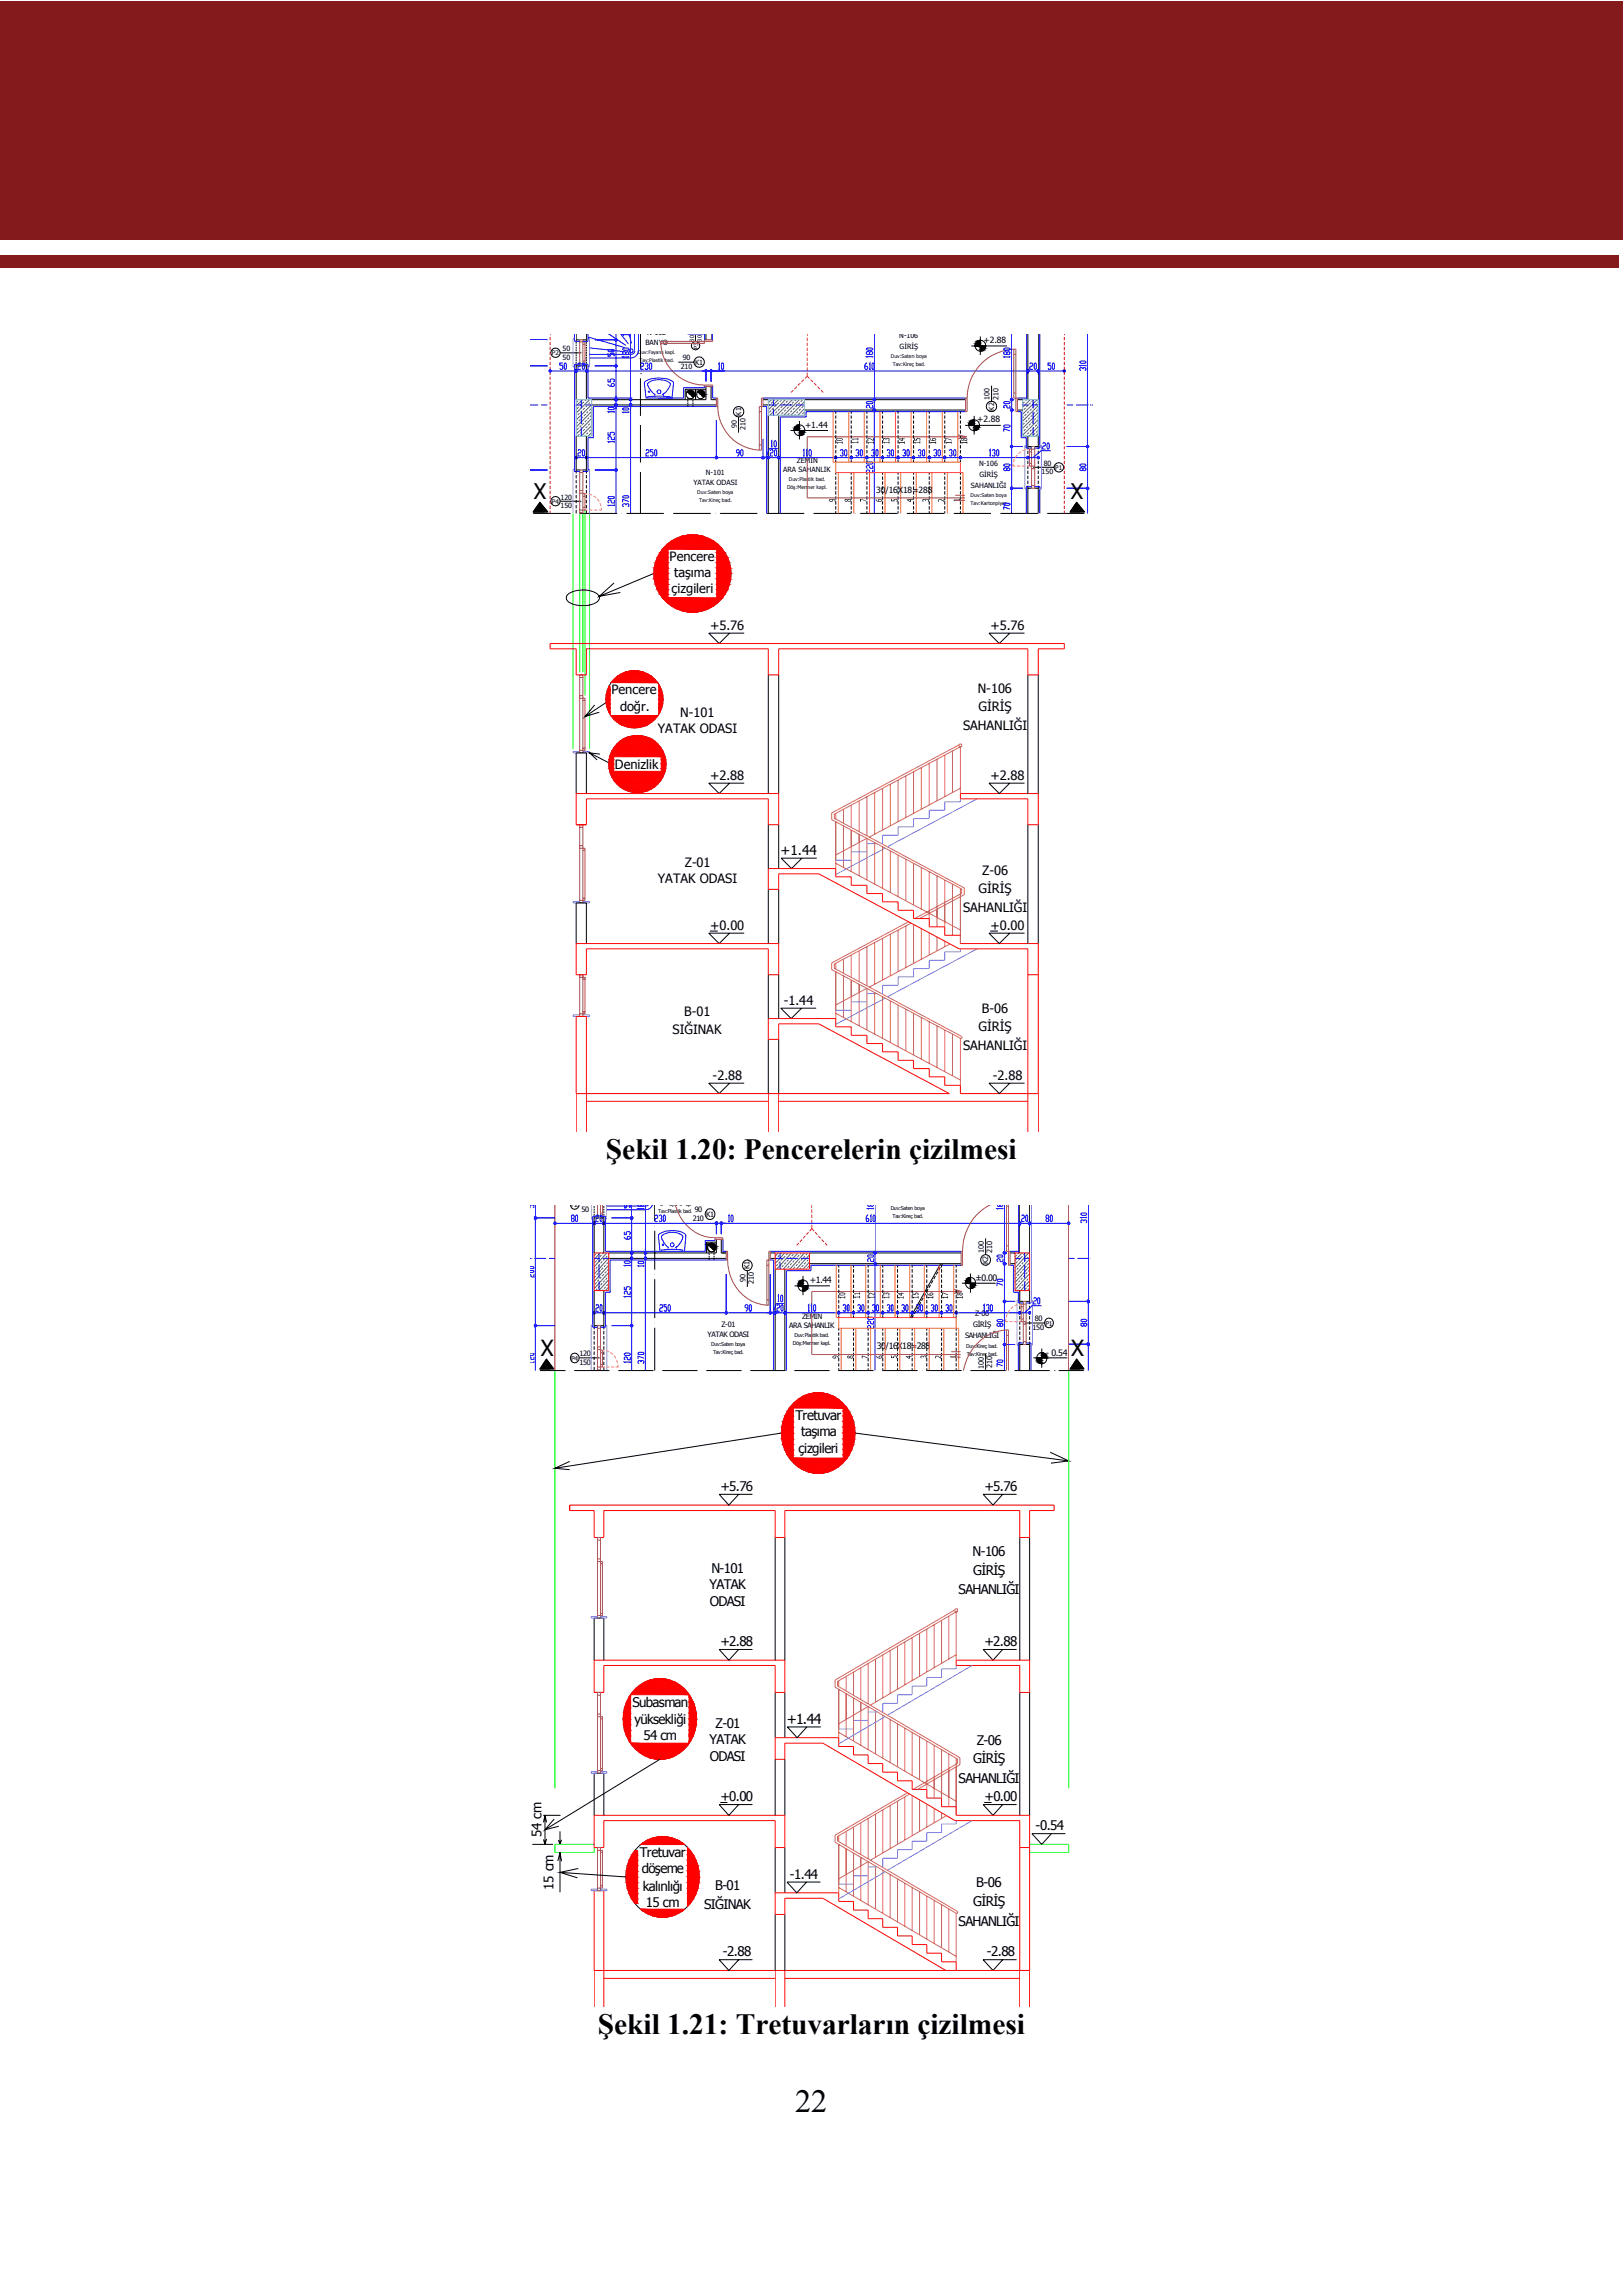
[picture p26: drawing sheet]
<svg xmlns="http://www.w3.org/2000/svg" width="195mm" height="275mm" viewBox="0 0 195 275" stroke-linecap="round" stroke-linejoin="round" font-family="sans-serif">
<defs><g id="words">
<text font-size="3.9" x="95.6" y="253.9">22</text>
<g font-size="3.5">
<text x="72.8" y="139.3">Şekil 1.20: Pencerelerin çizilmesi</text>
<text x="71.9" y="244.5">Şekil 1.21: Tretuvarların çizilmesi</text>
</g>
<g font-size="2.7">
<text x="65" y="163">X</text>
<text x="128.8" y="163">X</text>
</g>
<g font-size="2.6">
<text x="64.2" y="60">X</text>
<text x="128.7" y="60">X</text>
</g>
<text font-size="1.7" x="94.6" y="207.2">+1.44</text>
<g font-size="1.6">
<text x="93.8" y="102.8">+1.44</text>
<text x="95.6" y="170.7">Tretuvar</text>
<text x="96.3" y="172.7">taşıma</text>
<text x="86.6" y="179.3">+5.76</text>
<text x="96" y="174.7">çizgileri</text>
<text x="118.3" y="179.3">+5.76</text>
<text x="85.3" y="191">YATAK</text>
<text x="85.5" y="189.1">N-101</text>
<text x="115.2" y="191.7">SAHANLIĞI</text>
<text x="116.9" y="187.1">N-106</text>
<text x="117" y="189.3">GİRİŞ</text>
<text x="85.3" y="193">ODASI</text>
<text x="86.6" y="197.9">+2.88</text>
<text x="118.3" y="197.9">+2.88</text>
<text x="76" y="205.2">Subasman</text>
<text x="76.3" y="207.3">yüksekliği</text>
<text x="77.3" y="209.2">54 cm</text>
<text x="85.3" y="209.7">YATAK</text>
<text x="86" y="207.7">Z-01</text>
<text x="117.4" y="209.7">Z-06</text>
<text x="85.3" y="211.6">ODASI</text>
<text x="115.2" y="214.3">SAHANLIĞI</text>
<text x="117" y="212">GİRİŞ</text>
<text x="65.1" y="220.9" transform="rotate(-90 65.1 220.9)">54 cm</text>
<text x="86.6" y="216.5">+0.00</text>
<text x="118.3" y="216.5">+0.00</text>
<text x="124.5" y="220">-0.54</text>
<text x="66.5" y="227.2" transform="rotate(-90 66.5 227.2)">15 cm</text>
<text x="76.9" y="223.2">Tretuvar</text>
<text x="77.1" y="225.2">döşeme</text>
<text x="77.3" y="227.3">kalınlığı</text>
<text x="86" y="227.2">B-01</text>
<text x="94.9" y="225.9">-1.44</text>
<text x="117.3" y="226.9">B-06</text>
<text x="77.6" y="229.2">15 cm</text>
<text x="84.6" y="229.5">SIĞINAK</text>
<text x="115.2" y="231.5">SAHANLIĞI</text>
<text x="117" y="229.1">GİRİŞ</text>
<text x="86.9" y="235.2">-2.88</text>
<text x="118.6" y="235.2">-2.88</text>
</g>
<g font-size="1.5">
<text x="80.5" y="67.5">Pencere</text>
<text x="80.7" y="71.2">çizgileri</text>
<text x="81" y="69.3">taşıma</text>
<text x="85.3" y="75.7">+5.76</text>
<text x="119" y="75.7">+5.76</text>
<text x="73.5" y="83.5">Pencere</text>
<text x="117.5" y="83.3">N-106</text>
<text x="74.5" y="85.5">doğr.</text>
<text x="79.1" y="88.1">YATAK ODASI</text>
<text x="81.8" y="86.2">N-101</text>
<text x="115.8" y="87.7">SAHANLIĞI</text>
<text x="117.6" y="85.5">GİRİŞ</text>
<text x="73.9" y="92.4">Denizlik</text>
<text x="85.3" y="93.8">+2.88</text>
<text x="119" y="93.8">+2.88</text>
<text x="79.1" y="106.1">YATAK ODASI</text>
<text x="82.3" y="104.2">Z-01</text>
<text x="117.6" y="107.4">GİRİŞ</text>
<text x="118.1" y="105.2">Z-06</text>
<text x="85.4" y="111.8">+0.00</text>
<text x="115.8" y="109.6">SAHANLIĞI</text>
<text x="119" y="111.8">+0.00</text>
<text x="80.8" y="124.4">SIĞINAK</text>
<text x="82.3" y="122.1">B-01</text>
<text x="94.2" y="120.8">-1.44</text>
<text x="117.6" y="124">GİRİŞ</text>
<text x="118" y="121.8">B-06</text>
<text x="85.7" y="129.8">-2.88</text>
<text x="115.8" y="126.3">SAHANLIĞI</text>
<text x="119.3" y="129.8">-2.88</text>
</g>
<g font-size="1.1">
<text x="97.3" y="154.2">+1.44</text>
<text x="117.3" y="153.9">±0.00</text>
<text x="105.4" y="162.2">30/16X18=288</text>
<text x="125.7" y="163">- 0.54</text>
</g>
<g font-size="1">
<text x="118.2" y="41.2">+2.88</text>
<text x="96.8" y="51.4">+1.44</text>
<text x="117.5" y="50.8">+2.88</text>
<text x="105.3" y="59.3">30/16X18=288</text>
</g>
<g font-size=".9">
<text x="77.6" y="41.5">BANYO</text>
<text x="77.8" y="40.3">N 102</text>
<text x="108.1" y="40.6">N-106</text>
<text x="108.1" y="41.9">GİRİŞ</text>
<text x="67.6" y="42.2">50</text>
<text x="67.6" y="43.3">50</text>
<text x="81.8" y="44.4">210</text>
<text x="82.1" y="43.3">90</text>
<text x="83.5" y="43.9">K1</text>
<text x="88.6" y="51.5" transform="rotate(-90 88.6 51.5)">90</text>
<text x="89.1" y="50" transform="rotate(-90 89.1 50)">K1</text>
<text x="89.6" y="51.7" transform="rotate(-90 89.6 51.7)">210</text>
<text x="119" y="48.1" transform="rotate(-90 119 48.1)">100</text>
<text x="119.5" y="49.4" transform="rotate(-90 119.5 49.4)">K2</text>
<text x="120" y="48.1" transform="rotate(-90 120 48.1)">210</text>
<text x="83.4" y="58.3">YATAK ODASI</text>
<text x="84.8" y="57.1">N-101</text>
<text x="94.1" y="56.8">ARA SAHANLIK</text>
<text x="95.8" y="55.7">ZEMİN</text>
<text x="116.7" y="58.7">SAHANLIĞI</text>
<text x="117.7" y="56.1">N-106</text>
<text x="117.7" y="57.4">GİRİŞ</text>
<text x="125.2" y="57">150</text>
<text x="125.5" y="56">80</text>
<text x="67.4" y="60">120</text>
<text x="67.4" y="61.1">150</text>
<text x="69.9" y="145.7">50</text>
<text x="83.3" y="146.8">210</text>
<text x="83.5" y="145.7">90</text>
<text x="84.9" y="146.3">K1</text>
<text x="89.6" y="154.2" transform="rotate(-90 89.6 154.2)">90</text>
<text x="90.1" y="152.6" transform="rotate(-90 90.1 152.6)">K1</text>
<text x="90.6" y="154.4" transform="rotate(-90 90.6 154.4)">210</text>
<text x="118.3" y="150.7" transform="rotate(-90 118.3 150.7)">100</text>
<text x="118.8" y="152" transform="rotate(-90 118.8 152)">K2</text>
<text x="119.3" y="150.6" transform="rotate(-90 119.3 150.6)">210</text>
<text x="85" y="160.7">YATAK ODASI</text>
<text x="86.7" y="159.5">Z-01</text>
<text x="94.9" y="159.7">ARA SAHANLIK</text>
<text x="96.4" y="158.5">ZEMİN</text>
<text x="116" y="160.9">SAHANLIĞI</text>
<text x="117" y="159.6">GİRİŞ</text>
<text x="117.2" y="158.2">Z-06</text>
<text x="124.1" y="159.9">150</text>
<text x="124.4" y="158.8">80</text>
<text x="69.7" y="163">120</text>
<text x="69.7" y="164.1">150</text>
<text x="118.3" y="164.5" transform="rotate(-90 118.3 164.5)">100</text>
<text x="119.3" y="164.5" transform="rotate(-90 119.3 164.5)">210</text>
</g>
<g font-size=".8">
<text x="66.3" y="42.7">P2</text>
<text x="126.9" y="56.5">P1</text>
<text x="66.3" y="60.6">P4</text>
<text x="68.7" y="145.1">P2</text>
<text x="125.7" y="159.4">P1</text>
<text x="68.7" y="163.6">P4</text>
</g>
<g font-size=".7">
<text x="83.4" y="41.1" transform="rotate(-90 83.4 41.1)">30</text>
<text x="83.9" y="41.9" transform="rotate(-90 83.9 41.9)">P3</text>
<text x="84.4" y="41.1" transform="rotate(-90 84.4 41.1)">30</text>
</g>
<g font-size=".6">
<text x="76.7" y="42.5">Duv:Fayans kapl.</text>
<text x="76.9" y="43.5">Tav:Plastik bad.</text>
<text x="107.1" y="43">Duv:Saten boya</text>
<text x="107.3" y="43.9">Tav:Kireç bad.</text>
<text x="83.8" y="59.3">Duv:Saten boya</text>
<text x="94.6" y="58.8">Döş:Mermer kapl.</text>
<text x="94.8" y="57.9">Duv:Plastik bad.</text>
<text x="116.7" y="59.8">Duv:Saten boya</text>
<text x="84" y="60.3">Tav:Kireç bad.</text>
<text x="116.7" y="60.7">Tav:Kartonpiyer</text>
<text x="79.1" y="145.9">Tav:Plastik bad.</text>
<text x="79.3" y="144.9">u</text>
<text x="80.5" y="144.9">aya s ap</text>
<text x="107.1" y="145.4">Duv:Saten boya</text>
<text x="107.3" y="146.4">Tav:Kireç bad.</text>
<text x="85.5" y="161.8">Duv:Saten boya</text>
<text x="95.3" y="161.7">Döş:Mermer kapl.</text>
<text x="95.5" y="160.8">Duv:Plastik bad.</text>
<text x="85.7" y="162.7">Tav:Kireç bad.</text>
<text x="116.1" y="162">Duv:Kireç bad.</text>
<text x="116.2" y="163">Tav:Kireç bad.</text>
</g>
</g></defs>
<g fill="#851a1d">
<path d="M0 .2h195v28.7h-195z"/>
<path d="M0 30.6h194.6v1.5h-194.6z"/>
</g>
<path d="M68.9 61.7v28.3M69.7 61.7v19.1M70.1 61.7v19.1M70.3 61.3v22.3M70.9 61.7v28.3" fill="none" stroke="#0f0" stroke-width=".12"/>
<g fill="none" stroke="#7e7eff" stroke-width=".12">
<path d="M69.7 90.3h-.8v.2h.8M70.1 90.3h.8v.2h-.8M115.4 96v.4h-1.8v1h-1.9v1h-1.9v1h-1.9v1h-1.8v1h-.1M117.5 96l-10.8 5.8M69.7 108.4h-.8v.1h.8M70.1 108.4h.8v.1h-.8M100.5 103.4h1.8M102.3 102.4h1.9M104.2 101.4h1.2M104.2 119.4h1.2M106.4 102l-5.9 3.1M106.4 120l-5.9 3.1"/>
<path d="M115.4 114.1v.3h-1.8v1h-1.9v1h-1.9v1h-1.9v1h-1.8v1h-.1M117.5 114.1l-10.8 5.7M69.7 122h-.8v.2h.8M70.1 122h.8v.2h-.8M100.5 121.5h1.8M102.3 120.4h1.9"/>
</g>
<g fill="none" stroke="#9a4c4c" stroke-width=".12">
<path d="M69.7 90.2h.4v.3h-.4zM69.7 81.1h.4v.3h-.4zM69.7 83.6h.4M69.7 81.4v8.8M69.7 99.5h.4M70.1 90h.2v.2h-.2zM70.1 83.6v.3h-.4M70.1 83.9h.2v.3h-.2zM70.1 81.4v2.2M70.1 84.2v5.8M70.3 84.2v5.8M69.7 101.7v-2.6h.4v9.4h-.4v-6.5"/>
<path d="M69.7 102h.6v6.2h-.6M70.1 101.7h-.4v.3M70.1 117.2v.3h-.4M70.1 117.5h.2v.2h-.2M70.1 117.2v4.4M70.1 117.2h-.4v4.7M70.1 102.2h.2M70.1 108h.2M70.3 117.5v4.1M69.7 121.9h.4v.3h-.4zM70.1 121.6h.2v.3h-.2z"/>
</g>
<g fill="none" stroke="#000" stroke-width=".12">
<path d="M87.7 76.1l-1.3 1.3-1.2-1.3h4.3M121.4 76.1l-1.3 1.3-1.2-1.3h4.2M69.3 95.4v-4.9h1.2v4.9M70.9 90.5l1.2 .2M71.8 91.4l-.9-.9 2.3 1.2M72 85.6l-1.7 .5M72.9 84.5l-2.6 1.6 1.2-1.4M87.7 94.1l-1.3 1.3-1.2-1.3h4.3M92.4 81.1v14.3M92.4 99.1v5.3M93.6 81.1v14.3M93.6 99.1v5.3"/>
<path d="M121.4 94.1l-1.3 1.3-1.2-1.3h4.2M123.5 81.1v14.3M123.5 99.1v14.3M124.8 81.1v14.3M124.8 99.1v14.3M69.3 113.4v-4.9h1.2v4.9M85.3 111.9h1M87.7 112.2l-1.3 1.2-1.2-1.2h4.3M92.4 106.9v6.5M92.4 117.2v5.2M93.6 106.9v6.5M93.6 117.2v5.2"/>
<path d="M96.4 103.2l-1.3 1.2-1.2-1.2h4.3M119 111.9h1M121.4 112.2l-1.3 1.2-1.2-1.2h4.2M87.7 130.2l-1.3 1.3-1.2-1.3h4.3M92.4 124.9v6.6M93.6 124.9v6.6M96.4 121.2l-1.3 1.2-1.2-1.2h4.2M121.4 130.2l-1.3 1.3-1.2-1.3h4.2"/>
<circle cx="76.3" cy="84.1" r="3.4"/>
<circle cx="76.6" cy="91.8" r="3.4"/>
</g>
<path d="M66.1 77.4h61.8v.6h-3.1v3.1h-1.3v-3.1h-29.9v3.1h-1.2v-3.1h-21.9v3.1h-1.2v-3.1h-3.2zM69.3 95.4h24.3v3.7h-1.2v-3.1h-21.9v3.1h-1.2zM115.4 95.4h9.4v3.7h-1.3v-3.1h-8.1zM69.3 113.4h24.3v3.8h-1.2v-3.1h-21.9v3.1h-1.2zM123.5 117.2h1.3M69.3 131.5h44.8l-15.7-8.4h-4.8v1.8h-1.2v-2.5h8.1v1h1.8v1.1h1.9v1h1.9v.9h1.8v1.1h1.9v1h1.9v1h1.9v1h1.8v1h9.4M70.5 131.5v-9.3h-1.2v13.8M70.5 132.4h21.9M93.6 132.4h29.9M123.5 131.5v-17.4h-8.2l-16.9-9.1h-4.8v1.9h-1.2v-2.5h8.1v1h1.8v1h1.9v1h1.9v1h1.8v1h1.9v1h1.9v1h1.9v1h1.8v1h9.4v22.6" fill="none" stroke="#f00" stroke-width=".12"/>
<g fill="none" stroke="#cc6565" stroke-width=".12">
<path d="M100.5 97.8v.7M100.5 98.8v5.6M101.4 97.3v1.7M101.4 99.3v5M102.3 96.8v2.7M102.3 99.8v5M103.3 96.3v3.7M104.2 95.8v4.7M105.1 95.3v5M106.1 94.8v5M107 94.3v5M107.9 93.8v5"/>
<path d="M108.9 93.3v5M109.8 92.8v5M110.7 92.3v5M111.7 91.8v5M112.6 91.3v5M113.6 90.8v5M114.5 90.3v5M115.3 89.4h.3v.4h-.3zM115.3 89.5l-15.3 8.2v.8l15.6 8.4v.5l-5.7 3M115.4 95.4v-5.6l-15.1 8.1v.5l15.6 8.3v.8l-5.4 2.9M115.4 94.8l-10.9 5.8M100.5 115.8v.7"/>
<path d="M100.5 116.8v5.6M100.5 102.8l3.7-2v5M100.5 103.8l14.9 8M101.4 115.3v1.7M101.4 117.3v5M102.3 114.8v2.7M102.3 117.8v5M103.3 100.3v5M103.3 114.3v3.7M103.3 118.3v5M104.2 113.8v4.7M105.1 101.3v5"/>
<path d="M105.1 113.3v5M105.1 119.3v5M106.1 101.8v5M106.1 112.8v5M106.1 119.8v5M107 102.3v5M107 112.3v5M107.9 102.8v5M107.9 111.8v5M108.9 103.3v5M108.9 111.3v5M109.2 110.8l-9.2 5v.8l15.4 8.2"/>
<path d="M109.5 111l-9.2 4.9v.5l15.3 8.2v.2h-.2M109.8 103.8v5M109.8 111.1v4.7M110.7 104.3v5M110.7 110.3v.1M110.7 111.6v3.7M111.7 104.8v5.6M111.7 112.1v2.7M112.6 105.3v6.1M112.6 112.6v1.7M113.6 105.8v5.6M113.6 113.1v.7"/>
<path d="M114.2 113.5l-9.7 5.2M114.5 106.3v6.1M115.4 106.8v6.6M100.5 120.8l3.7-2v5M100.5 121.8l14.9 8M107 120.3v5M107.9 120.8v5M108.9 121.3v5M109.8 121.8v5M110.7 122.3v5M111.7 122.8v5M112.6 123.3v5"/>
<path d="M113.6 123.8v5M114.5 124.3v5M115.4 124.8v5.7"/>
</g>
<path d="M73.1 59.8l.1-.1h.5l.2 .2h-.2h-.5zM75.8 48.9v12.8M73.9 60.7h-.8l.1 .1M73.9 60.1v.4l-.4-.1v-.2l-.2-.1-.2 .1v.2l.1 .1M73.9 60.6v.2" fill="none" stroke="#00f" stroke-width=".12"/>
<g fill="none" stroke="#3f7e5f" stroke-width=".12">
<path d="M69.3 50v.1M69.4 50.7l-.1 .2M69.4 48.2l-.1 .2M69.6 51.5l-.3 .2M69.6 48.9l-.3 .2M69.6 48v.1M69.7 52.2l-.3 .2M69.7 49.7l-.3 .2M69.8 50.4l-.2 .2M69.9 51.1l-.2 .3M69.9 48.6l-.2 .2M70 51.9l-.2 .2"/>
<path d="M70 49.4l-.2 .2M70 48l-.7 .8M70.1 50.1l-.2 .2M70.2 50.8l-.2 .3M70.2 48.3l-.2 .2M70.3 51.6l-.2 .2M70.3 49l-.2 .3M70.4 52.3l-.1 .1M70.4 49.8l-.2 .2M70.4 48l-.1 .2M70.5 50.5l-.2 .2M70.6 51.3l-.2 .2"/>
<path d="M70.6 48.7l-.2 .2M70.7 52l-.2 .2M70.7 49.5l-.2 .2M70.8 50.2l-.2 .2M70.9 48l-1.6 1.7M70.9 50.9l-.2 .2M70.9 48.4l-.2 .2M71 51.7l-.2 .2M71 49.1l-.2 .3M71.1 48.6l-1.8 1.9M71.1 50.7l-.1 .1M71.1 49.9l-.2 .2"/>
<path d="M71.1 48.2l-.1 .1M71.1 52l-.4 .4M71.1 51.2l-1.3 1.2M71.1 50.3l-1.8 1.9M71.1 49.5l-1.8 1.8M92.4 49.7h.1M92.6 48.6l-.2 .2M92.7 49.4l-.2 .2M92.7 48l-.3 .4M92.9 48.3l-.2 .2M93 49l-.2 .3M93.1 49.8l-.2 .1"/>
<path d="M93.2 48l-.2 .2M93.3 48.7l-.2 .2M93.4 49.5l-.2 .2M93.6 48l-1.2 1.3M93.6 48.4l-.2 .2M93.7 49.1l-.2 .3M93.8 49.9h.1M93.9 48.1l-.2 .2M94 48.8l-.2 .2M94.1 49.6l-.2 .2M94.4 48.5l-.3 .2M94.4 48l-1.9 1.9"/>
<path d="M94.5 49.3l-.2 .2M94.7 48.2l-.2 .2M94.8 48.9l-.2 .2M94.8 48v.1M94.9 49.7l-.2 .2M95.1 48.6l-.2 .2M95.2 49.4l-.2 .2M95.2 48l-1.8 1.9M95.4 48.3l-.2 .2M95.5 49l-.2 .3M95.6 49.8l-.1 .1M95.7 48l-.2 .2"/>
<path d="M95.8 48.7l-.2 .2M95.9 49.5l-.2 .2M96.1 48l-1.9 1.9M96.1 48.4l-.2 .2M96.2 49.1l-.2 .3M96.4 49.9h-.1M96.5 48.1l-.3 .2M96.6 48.8l-.2 .2M96.7 49.6l-.2 .2M96.7 48.3l-1.6 1.6M96.7 48.7h.1M96.7 49.1l-.8 .8"/>
<path d="M122.9 51.9h.1M122.9 49.4h.1M123 48l-.1 .1M123.1 50.1l-.2 .1M123.1 50.8l-.2 .3M123.1 48.3l-.2 .2M123.3 51.6l-.2 .2M123.3 49l-.2 .3M123.4 52.3l-.1 .1M123.4 49.8l-.3 .2M123.4 48l-.1 .2M123.5 50.5l-.2 .2"/>
<path d="M123.6 51.3l-.2 .2M123.6 48.7l-.2 .2M123.7 52l-.2 .2M123.7 49.5l-.2 .2M123.8 50.2l-.2 .2M123.8 48l-.9 1M123.9 50.9l-.2 .2M123.9 48.4l-.2 .2M124 51.7l-.2 .2M124 49.1l-.2 .3M124.1 52.4h.1M124.1 49.9l-.2 .2"/>
<path d="M124.2 50.6l-.2 .2M124.2 48.1l-.2 .2M124.3 51.4l-.2 .2M124.3 48.8l-.2 .2M124.4 52.1l-.2 .2M124.4 49.6l-.2 .2M124.5 50.3l-.2 .2M124.6 51.1l-.2 .2M124.6 48.5l-.2 .2M124.7 48l-1.8 1.8M124.7 51.8l-.2 .2M124.7 49.3l-.2 .2"/>
<path d="M124.8 50.9h-.1M124.8 50l-.2 .2M124.8 48.3l-.1 .1M124.8 52.1l-.3 .3M124.8 51.3l-1.1 1.1M124.8 50.5l-1.9 1.8M124.8 49.6l-1.9 1.9M124.8 48.8l-1.9 1.8"/>
</g>
<path d="M74 56.4v.1z" fill="#00f"/>
<path d="M74 56.4v.1z" fill="none" stroke="#00f" stroke-width=".12"/>
<path d="M74 56.4v.1h-.1z" fill="#00f"/>
<path d="M74 56.4v.1h-.1z" fill="none" stroke="#00f" stroke-width=".12"/>
<path d="M73.9 56.5h.1v.1z" fill="#00f"/>
<path d="M73.9 56.5h.1v.1z" fill="none" stroke="#00f" stroke-width=".12"/>
<path d="M74 56.5v.1z" fill="#00f"/>
<path d="M74 56.5v.1z" fill="none" stroke="#00f" stroke-width=".12"/>
<path d="M74 56.5l.1 .1h-.1z" fill="#00f"/>
<path d="M74 56.5l.1 .1h-.1z" fill="none" stroke="#00f" stroke-width=".12"/>
<path d="M74 56.5h.2l-.1 .1z" fill="#00f"/>
<path d="M74 56.5h.2l-.1 .1z" fill="none" stroke="#00f" stroke-width=".12"/>
<path d="M74 56.5l.1-.1 .1 .1z" fill="#00f"/>
<path d="M74 56.5l.1-.1 .1 .1z" fill="none" stroke="#00f" stroke-width=".12"/>
<path d="M74 56.4h.1l-.1 .1z" fill="#00f"/>
<path d="M63.7 56.5h2.1M71.5 56.5h2.5M74 56.4h.1l-.1 .1zM74 56.6v5.1M74.8 59.7l.2-.1h.5l.1 .2-.1 .1h-.5zM75.2 60.7v-.1h-.2h-.2v.2l.2 .1M75.2 60.6h.2h.2v.2l-.1 .1M75.6 60.3l-.8-.3v.4" fill="none" stroke="#00f" stroke-width=".12"/>
<path d="M75.7 48.6h.1v.1z" fill="#00f"/>
<path d="M75.7 48.6h.1v.1z" fill="none" stroke="#00f" stroke-width=".12"/>
<path d="M75.7 48.6l.1 .1h-.1z" fill="#00f"/>
<path d="M75.7 48.6l.1 .1h-.1z" fill="none" stroke="#00f" stroke-width=".12"/>
<path d="M75.7 48.7h.1l-.1 .1z" fill="#00f"/>
<path d="M75.7 48.7h.1l-.1 .1z" fill="none" stroke="#00f" stroke-width=".12"/>
<path d="M75.7 48.8l.1-.1v.1z" fill="#00f"/>
<path d="M75.7 48.8l.1-.1v.1z" fill="none" stroke="#00f" stroke-width=".12"/>
<path d="M75.8 48.7l.1 .1h-.1z" fill="#00f"/>
<path d="M75.8 48.7l.1 .1h-.1z" fill="none" stroke="#00f" stroke-width=".12"/>
<path d="M75.8 48.7h.1v.1z" fill="#00f"/>
<path d="M75.8 48.7h.1v.1z" fill="none" stroke="#00f" stroke-width=".12"/>
<path d="M75.9 48.6v.1h-.1z" fill="#00f"/>
<path d="M75.9 48.6v.1h-.1z" fill="none" stroke="#00f" stroke-width=".12"/>
<path d="M75.8 48.6h.1l-.1 .1z" fill="#00f"/>
<path d="M75.8 48.6h.1l-.1 .1zM75.8 48.8v.1M104.1 55.6l.2-.1h.5l.1 .2-.1 .1h-.5zM104.9 56.5v.3l-.4-.1v-.1l-.1-.1-.3 .1v.1l.2 .1M104.9 56v.3l-.4-.1v-.2h-.1h-.3v.2l.2 .1" fill="none" stroke="#00f" stroke-width=".12"/>
<path d="M105 49.2h.1v.1z" fill="#00f"/>
<path d="M105 49.2h.1v.1z" fill="none" stroke="#00f" stroke-width=".12"/>
<path d="M105 49.2l.1 .1h-.1z" fill="#00f"/>
<path d="M105 49.2l.1 .1h-.1z" fill="none" stroke="#00f" stroke-width=".12"/>
<path d="M105 49.3h.1l-.1 .1z" fill="#00f"/>
<path d="M105 49.3h.1l-.1 .1z" fill="none" stroke="#00f" stroke-width=".12"/>
<path d="M105.1 49.3v.1h-.1z" fill="#00f"/>
<path d="M105.1 49.3v.1h-.1z" fill="none" stroke="#00f" stroke-width=".12"/>
<path d="M105.1 49.3l.1 .1h-.1z" fill="#00f"/>
<path d="M105.1 49.3l.1 .1h-.1z" fill="none" stroke="#00f" stroke-width=".12"/>
<path d="M105.1 49.3h.1v.1z" fill="#00f"/>
<path d="M105.1 49.3h.1v.1z" fill="none" stroke="#00f" stroke-width=".12"/>
<path d="M105.1 49.3l.1-.1v.1z" fill="#00f"/>
<path d="M105.1 49.3l.1-.1v.1z" fill="none" stroke="#00f" stroke-width=".12"/>
<path d="M105.1 49.2h.1l-.1 .1z" fill="#00f"/>
<path d="M105.1 49.2h.1l-.1 .1zM105.1 49.4v12.3M120.6 60.6l.2-.1h.5l.1 .2h-.1h-.5zM121.4 61.2l-.8-.3v.4" fill="none" stroke="#00f" stroke-width=".12"/>
<path d="M121.5 58.6h.1v.1z" fill="#00f"/>
<path d="M121.5 58.6h.1v.1z" fill="none" stroke="#00f" stroke-width=".12"/>
<path d="M121.5 58.6l.1 .1h-.1z" fill="#00f"/>
<path d="M121.5 58.6l.1 .1h-.1z" fill="none" stroke="#00f" stroke-width=".12"/>
<path d="M121.5 58.7h.1l-.1 .1z" fill="#00f"/>
<path d="M121.5 58.7h.1l-.1 .1z" fill="none" stroke="#00f" stroke-width=".12"/>
<path d="M121.5 58.8l.1-.1v.1z" fill="#00f"/>
<path d="M121.5 58.8l.1-.1v.1z" fill="none" stroke="#00f" stroke-width=".12"/>
<path d="M121.6 58.7l.1 .1h-.1z" fill="#00f"/>
<path d="M121.6 58.7l.1 .1h-.1z" fill="none" stroke="#00f" stroke-width=".12"/>
<path d="M121.6 58.7h.1v.1z" fill="#00f"/>
<path d="M121.6 58.7h.1v.1z" fill="none" stroke="#00f" stroke-width=".12"/>
<path d="M121.6 58.7l.1-.1v.1z" fill="#00f"/>
<path d="M121.6 58.7l.1-.1v.1z" fill="none" stroke="#00f" stroke-width=".12"/>
<path d="M121.6 58.6h.1l-.1 .1z" fill="#00f"/>
<path d="M121.6 58.6h.1l-.1 .1zM121.6 58.8v2.9M121.6 58.7h1.3" fill="none" stroke="#00f" stroke-width=".12"/>
<path d="M130.6 58.6h.1v.1z" fill="#00f"/>
<path d="M130.6 58.6h.1v.1z" fill="none" stroke="#00f" stroke-width=".12"/>
<path d="M130.6 58.6l.1 .1h-.1z" fill="#00f"/>
<path d="M130.6 58.6l.1 .1h-.1z" fill="none" stroke="#00f" stroke-width=".12"/>
<path d="M130.6 58.7h.1l-.1 .1z" fill="#00f"/>
<path d="M130.6 58.7h.1l-.1 .1z" fill="none" stroke="#00f" stroke-width=".12"/>
<path d="M130.6 58.8l.1-.1v.1z" fill="#00f"/>
<path d="M130.6 58.8l.1-.1v.1z" fill="none" stroke="#00f" stroke-width=".12"/>
<path d="M130.7 58.7l.1 .1h-.1z" fill="#00f"/>
<path d="M130.7 58.7l.1 .1h-.1z" fill="none" stroke="#00f" stroke-width=".12"/>
<path d="M130.7 58.7h.2l-.1 .1z" fill="#00f"/>
<path d="M130.7 58.7h.2l-.1 .1z" fill="none" stroke="#00f" stroke-width=".12"/>
<path d="M130.7 58.7l.1-.1 .1 .1z" fill="#00f"/>
<path d="M130.7 58.7l.1-.1 .1 .1z" fill="none" stroke="#00f" stroke-width=".12"/>
<path d="M130.7 58.6h.1l-.1 .1z" fill="#00f"/>
<path d="M125.1 44.6h2.6M128.2 58.7h2.5M130.7 58.6h.1l-.1 .1zM130.7 58.8v2.9" fill="none" stroke="#00f" stroke-width=".12"/>
<g fill="none" stroke="#000" stroke-width=".12">
<path d="M67.3 42.4h2.6M77 44.9h.1M77 40.1v4.2M77 45.5v4.5M77 51.1v4.5M77 56.7v5M81.5 43.5h1.9M83.6 40.1v1M88.8 50.1v1.9M88.8 48.9h.1M119.2 46.4v1.8M124.2 56.2h2.5"/>
<path d="M67.3 60.3h2.6"/>
<circle cx="66.8" cy="42.4" r=".56"/>
<circle cx="83.6" cy="41.6" r=".5"/>
<circle cx="84" cy="43.5" r=".63"/>
<circle cx="88.8" cy="49.5" r=".62"/>
<circle cx="119.2" cy="48.9" r=".62"/>
<circle cx="127.3" cy="56.2" r=".56"/>
<circle cx="66.8" cy="60.3" r=".56"/>
</g>
<path d="M95.4 46.9l-.3 .3M95.8 46.5l-.3 .3M96.2 46.1l-.3 .2M96.6 45.6l-.3 .3M96.8 45.5l.2-.3 .3 .3M97.4 45.6l.3 .3M97.9 46.1l.2 .2M98.3 46.5l.3 .3M98.7 46.9l.3 .3" fill="none" stroke="#cc0065" stroke-width=".12"/>
<path d="M124.7 44.6h.1l-.1 .1z" fill="#00f"/>
<path d="M124.7 44.6h.1l-.1 .1z" fill="none" stroke="#00f" stroke-width=".12"/>
<path d="M124.7 44.7l.1-.1v.1z" fill="#00f"/>
<path d="M124.7 44.7l.1-.1v.1z" fill="none" stroke="#00f" stroke-width=".12"/>
<path d="M124.8 44.6l.1 .1h-.1z" fill="#00f"/>
<path d="M124.8 44.6l.1 .1h-.1z" fill="none" stroke="#00f" stroke-width=".12"/>
<path d="M124.8 44.6h.1v.1z" fill="#00f"/>
<path d="M124.8 44.6h.1v.1z" fill="none" stroke="#00f" stroke-width=".12"/>
<path d="M124.8 44.6l.1-.1v.1z" fill="#00f"/>
<path d="M124.8 44.6l.1-.1v.1z" fill="none" stroke="#00f" stroke-width=".12"/>
<path d="M124.8 44.5h.1l-.1 .1z" fill="#00f"/>
<path d="M124.8 44.5h.1l-.1 .1z" fill="none" stroke="#00f" stroke-width=".12"/>
<path d="M124.7 44.5h.1v.1z" fill="#00f"/>
<path d="M124.7 44.5h.1v.1z" fill="none" stroke="#00f" stroke-width=".12"/>
<path d="M124.7 44.5l.1 .1h-.1z" fill="#00f"/>
<path d="M124.7 44.5l.1 .1h-.1zM124.9 44.6h.2" fill="none" stroke="#00f" stroke-width=".12"/>
<path d="M127.9 44.6l.1-.1 .1 .1z" fill="#00f"/>
<path d="M127.9 44.6l.1-.1 .1 .1z" fill="none" stroke="#00f" stroke-width=".12"/>
<path d="M127.9 44.5h.1l-.1 .1z" fill="#00f"/>
<path d="M127.9 44.5h.1l-.1 .1z" fill="none" stroke="#00f" stroke-width=".12"/>
<path d="M127.8 44.5h.1v.1z" fill="#00f"/>
<path d="M127.8 44.5h.1v.1z" fill="none" stroke="#00f" stroke-width=".12"/>
<path d="M127.8 44.5l.1 .1h-.1z" fill="#00f"/>
<path d="M127.8 44.5l.1 .1h-.1z" fill="none" stroke="#00f" stroke-width=".12"/>
<path d="M127.8 44.6h.1l-.1 .1z" fill="#00f"/>
<path d="M127.8 44.6h.1l-.1 .1z" fill="none" stroke="#00f" stroke-width=".12"/>
<path d="M127.8 44.7l.1-.1v.1z" fill="#00f"/>
<path d="M127.8 44.7l.1-.1v.1z" fill="none" stroke="#00f" stroke-width=".12"/>
<path d="M127.9 44.6l.1 .1h-.1z" fill="#00f"/>
<path d="M127.9 44.6l.1 .1h-.1z" fill="none" stroke="#00f" stroke-width=".12"/>
<path d="M127.9 44.6h.2l-.1 .1z" fill="#00f"/>
<path d="M126.3 43.6h-.3v.3h.2l.1 .1-.1 .4h-.1l-.1-.1M126.6 43.6l.1 .2v.5v.1l-.2-.1v-.5zM127.7 44.6h.1M127.9 44.6h.2l-.1 .1zM128.2 53.7h2.5M128.2 58.7h2.5M130.7 53.9v4.5" fill="none" stroke="#00f" stroke-width=".12"/>
<path d="M130.6 53.6l.1-.1v.2z" fill="#00f"/>
<path d="M130.6 53.6l.1-.1v.2z" fill="none" stroke="#00f" stroke-width=".12"/>
<path d="M130.6 53.6l.1 .1h-.1z" fill="#00f"/>
<path d="M130.6 53.6l.1 .1h-.1z" fill="none" stroke="#00f" stroke-width=".12"/>
<path d="M130.6 53.7h.1l-.1 .1z" fill="#00f"/>
<path d="M130.6 53.7h.1l-.1 .1z" fill="none" stroke="#00f" stroke-width=".12"/>
<path d="M130.7 53.7v.1h-.1z" fill="#00f"/>
<path d="M130.7 53.7v.1h-.1z" fill="none" stroke="#00f" stroke-width=".12"/>
<path d="M130.7 53.7l.1 .1h-.1z" fill="#00f"/>
<path d="M130.7 53.7l.1 .1h-.1z" fill="none" stroke="#00f" stroke-width=".12"/>
<path d="M130.7 53.7h.2l-.1 .1z" fill="#00f"/>
<path d="M130.7 53.7h.2l-.1 .1z" fill="none" stroke="#00f" stroke-width=".12"/>
<path d="M130.7 53.7l.1-.1 .1 .1z" fill="#00f"/>
<path d="M130.7 53.7l.1-.1 .1 .1z" fill="none" stroke="#00f" stroke-width=".12"/>
<path d="M130.7 53.5l.1 .1-.1 .1z" fill="#00f"/>
<path d="M130.7 53.5l.1 .1-.1 .1zM130.7 53.8v.1" fill="none" stroke="#00f" stroke-width=".12"/>
<path d="M130.7 58.7l.1 .1h-.1z" fill="#00f"/>
<path d="M130.7 58.7l.1 .1h-.1z" fill="none" stroke="#00f" stroke-width=".12"/>
<path d="M130.7 58.7h.2l-.1 .1z" fill="#00f"/>
<path d="M130.7 58.7h.2l-.1 .1z" fill="none" stroke="#00f" stroke-width=".12"/>
<path d="M130.7 58.7l.1-.1 .1 .1z" fill="#00f"/>
<path d="M130.7 58.7l.1-.1 .1 .1z" fill="none" stroke="#00f" stroke-width=".12"/>
<path d="M130.7 58.6h.1l-.1 .1z" fill="#00f"/>
<path d="M130.7 58.6h.1l-.1 .1z" fill="none" stroke="#00f" stroke-width=".12"/>
<path d="M130.6 58.6h.1v.1z" fill="#00f"/>
<path d="M130.6 58.6h.1v.1z" fill="none" stroke="#00f" stroke-width=".12"/>
<path d="M130.6 58.6l.1 .1h-.1z" fill="#00f"/>
<path d="M130.6 58.6l.1 .1h-.1z" fill="none" stroke="#00f" stroke-width=".12"/>
<path d="M130.6 58.7h.1l-.1 .1z" fill="#00f"/>
<path d="M130.6 58.7h.1l-.1 .1z" fill="none" stroke="#00f" stroke-width=".12"/>
<path d="M130.6 58.8l.1-.1v.1z" fill="#00f"/>
<path d="M128.2 53.7h2.5M128.2 58.7h.1M129.8 55.9l.1-.1h.5l.1 .2h-.1h-.5zM130.2 56.3l.1-.1 .2 .1v.2l-.1 .1-.2-.1v-.2l-.2-.1-.2 .1v.2l.1 .1 .3-.1M130.6 58.8l.1-.1v.1zM130.7 40.1v13.3M130.7 58.4v.2" fill="none" stroke="#00f" stroke-width=".12"/>
<path d="M130.7 53.7l.1 .1h-.1z" fill="#00f"/>
<path d="M130.7 53.7l.1 .1h-.1z" fill="none" stroke="#00f" stroke-width=".12"/>
<path d="M130.7 53.7h.2l-.1 .1z" fill="#00f"/>
<path d="M130.7 53.7h.2l-.1 .1z" fill="none" stroke="#00f" stroke-width=".12"/>
<path d="M130.7 53.7l.1-.1 .1 .1z" fill="#00f"/>
<path d="M130.7 53.7l.1-.1 .1 .1z" fill="none" stroke="#00f" stroke-width=".12"/>
<path d="M130.7 53.5l.1 .1-.1 .1z" fill="#00f"/>
<path d="M130.7 53.5l.1 .1-.1 .1z" fill="none" stroke="#00f" stroke-width=".12"/>
<path d="M130.6 53.6l.1-.1v.2z" fill="#00f"/>
<path d="M130.6 53.6l.1-.1v.2z" fill="none" stroke="#00f" stroke-width=".12"/>
<path d="M130.6 53.6l.1 .1h-.1z" fill="#00f"/>
<path d="M130.6 53.6l.1 .1h-.1z" fill="none" stroke="#00f" stroke-width=".12"/>
<path d="M130.6 53.7h.1l-.1 .1z" fill="#00f"/>
<path d="M130.6 53.7h.1l-.1 .1z" fill="none" stroke="#00f" stroke-width=".12"/>
<path d="M130.7 53.7v.1h-.1z" fill="#00f"/>
<g fill="none" stroke="#00f" stroke-width=".12">
<path d="M121.6 53.7h1.4M121.6 58.7h1.4M121.6 53.9v4.5M123.4 58.5v3.2M128.2 53.7h.1M129.8 43.5l.1-.1h.5l.1 .2-.1 .1h-.5zM130.2 44.4l-.2-.2-.2 .1v.1l.1 .2M130.2 44.3l.1-.1 .2 .1v.1l-.1 .2M130.5 43.9h-.7l.1 .1M130.5 43.9v.1M130.7 53.7v.1h-.1zM130.7 53.7h.1"/>
<path d="M130.7 53.4v.1"/>
</g>
<g fill="none" stroke="#000" stroke-width=".12">
<path d="M107.9 56.8v.3M107.9 57.3v.4M107.9 57.9v.4M107.9 58.5v.4M107.9 59.1v.4M107.9 59.7v.4M109.8 56.8v.3M109.8 57.3v.4M109.8 57.9v.4M109.8 58.5v.4M109.8 59.1v.4M109.8 59.7v.4"/>
<path d="M111.7 56.8v.3M111.7 57.3v.4M111.7 57.9v.4M111.7 58.5v.4M111.7 59.1v.4M111.7 59.7v.4M113.6 56.8v.3M113.6 57.3v.4M113.6 57.9v.4M113.6 58.5v.4M113.6 59.1v.4M113.6 59.7v.4"/>
<path d="M115.4 56.8v.3M115.4 57.3v.4M115.4 57.9v.4M115.4 58.5v.4M115.4 59.1v.4M115.4 59.7v.4M123.5 53.7v.3M123.5 54.2v.4M123.5 54.8v.4M123.5 55.4v.4M123.5 56v.4M123.5 56.6v.4"/>
<path d="M123.5 57.2v.4M123.5 57.8v.4M123.5 58.4v.3M124.8 53.7v.3M124.8 54.2v.4M124.8 54.8v.4M124.8 55.4v.4M124.8 56v.4M124.8 56.6v.4M124.8 57.2v.4M124.8 57.8v.4M124.8 58.4v.3"/>
<path d="M64.1 61.7h4.5M69.7 61.7h4.5M74.7 61.7h.1M75.3 61.7h4.5M80.9 61.7h4.5M86 61.7h.1M86.6 61.7h4.4M92.2 61.7h4.5M97.8 61.7h4.5M102.8 61.7h.1M103.4 61.7h4.5M107.9 60.3v.4"/>
<path d="M107.9 60.9v.4M107.9 61.4v.3M109 61.7h4.5M109.8 60.3v.4M109.8 60.9v.4M109.8 61.4v.3M111.7 60.3v.4M111.7 60.9v.4M111.7 61.4v.3M113.6 60.3v.4M113.6 60.9v.4M113.6 61.4v.3"/>
<path d="M114.1 61.7h.1M114.6 61.7h4.5M115.4 60.3v.4M115.4 60.9v.4M115.4 61.4v.3M120.2 61.7h4.6M125.9 61.7h4.4"/>
</g>
<path d="M124 53.7v5M124.4 53.7v5" fill="none" stroke="#9a4c4c" stroke-width=".12"/>
<path d="M123.2 53.5v5.3M125.2 53.5v5.3" fill="none" stroke="#7e7eff" stroke-width=".12"/>
<path d="M108.3 56.8v4.9M110.1 56.8v4.9M112 56.8v4.9M113.9 56.8v4.9M115.8 56.8v4.9" fill="none" stroke="#ff7e00" stroke-width=".12"/>
<path d="M121.5 53.6l.1-.1v.2z" fill="#00f"/>
<path d="M121.5 53.6l.1-.1v.2z" fill="none" stroke="#00f" stroke-width=".12"/>
<path d="M121.5 53.6l.1 .1h-.1z" fill="#00f"/>
<path d="M121.5 53.6l.1 .1h-.1z" fill="none" stroke="#00f" stroke-width=".12"/>
<path d="M121.5 53.7h.1l-.1 .1z" fill="#00f"/>
<path d="M121.5 53.7h.1l-.1 .1z" fill="none" stroke="#00f" stroke-width=".12"/>
<path d="M121.6 53.7v.1h-.1z" fill="#00f"/>
<path d="M121.6 53.7v.1h-.1z" fill="none" stroke="#00f" stroke-width=".12"/>
<path d="M121.6 53.7l.1 .1h-.1z" fill="#00f"/>
<path d="M121.6 53.7l.1 .1h-.1z" fill="none" stroke="#00f" stroke-width=".12"/>
<path d="M121.6 53.7h.1v.1z" fill="#00f"/>
<path d="M121.6 53.7h.1v.1z" fill="none" stroke="#00f" stroke-width=".12"/>
<path d="M121.6 53.7l.1-.1v.1z" fill="#00f"/>
<path d="M121.6 53.7l.1-.1v.1z" fill="none" stroke="#00f" stroke-width=".12"/>
<path d="M121.6 53.5l.1 .1-.1 .1z" fill="#00f"/>
<path d="M121.6 53.5l.1 .1-.1 .1zM121.6 53.8v.1" fill="none" stroke="#00f" stroke-width=".12"/>
<path d="M121.6 58.7l.1 .1h-.1z" fill="#00f"/>
<path d="M121.6 58.7l.1 .1h-.1z" fill="none" stroke="#00f" stroke-width=".12"/>
<path d="M121.6 58.7h.1v.1z" fill="#00f"/>
<path d="M121.6 58.7h.1v.1z" fill="none" stroke="#00f" stroke-width=".12"/>
<path d="M121.6 58.7l.1-.1v.1z" fill="#00f"/>
<path d="M121.6 58.7l.1-.1v.1z" fill="none" stroke="#00f" stroke-width=".12"/>
<path d="M121.6 58.6h.1l-.1 .1z" fill="#00f"/>
<path d="M121.6 58.6h.1l-.1 .1z" fill="none" stroke="#00f" stroke-width=".12"/>
<path d="M121.5 58.6h.1v.1z" fill="#00f"/>
<path d="M121.5 58.6h.1v.1z" fill="none" stroke="#00f" stroke-width=".12"/>
<path d="M121.5 58.6l.1 .1h-.1z" fill="#00f"/>
<path d="M121.5 58.6l.1 .1h-.1z" fill="none" stroke="#00f" stroke-width=".12"/>
<path d="M121.5 58.7h.1l-.1 .1z" fill="#00f"/>
<path d="M121.5 58.7h.1l-.1 .1z" fill="none" stroke="#00f" stroke-width=".12"/>
<path d="M121.5 58.8l.1-.1v.1z" fill="#00f"/>
<g fill="none" stroke="#00f" stroke-width=".12">
<path d="M63.7 48.7h1M64.9 48.7h.1M65.1 48.7h.7M92.2 48.9v12.8M92.4 48.7h1M93.6 54.9v.1M93.8 50.1v11.6M93.8 48.7h1.5M93.8 55h6.4M95.5 48.7h.1M95.7 48.7h1M120.6 55.9l.2-.1h.5l.1 .2h-.1h-.5z"/>
<path d="M121 56.3l.3-.1 .1 .1v.2l-.2 .1-.3-.4-.3 .1v.2l.2 .1 .2-.1M121.5 58.8l.1-.1v.1zM121.6 58.4v.2M125 58.5v3.2"/>
</g>
<path d="M100.8 56.8v4.9M102.6 56.8v4.9M104.5 56.8v4.9M106.4 56.8v4.9" fill="none" stroke="#ff7e00" stroke-width=".12"/>
<g fill="none" stroke="#000" stroke-width=".12">
<path d="M69.3 56.5v.4M69.3 57.1v.4M69.3 57.7v.4M69.3 58.3v.4M69.3 58.9v.4M69.3 59.5v.4M70.5 56.5v.4M70.5 57.1v.4M70.5 57.7v.4M70.5 58.3v.4M70.5 58.9v.4M70.5 59.5v.4"/>
<path d="M92.4 49.9v11.8M93.6 49.9v11.8M100.5 56.8v.3M100.5 57.3v.4M100.5 57.9v.4M100.5 58.5v.4M100.5 59.1v.4M100.5 59.7v.4M102.3 56.8v.3M102.3 57.3v.4M102.3 57.9v.4M102.3 58.5v.4"/>
<path d="M102.3 59.1v.4M102.3 59.7v.4M104.2 56.8v.3M104.2 57.3v.4M104.2 57.9v.4M104.2 58.5v.4M104.2 59.1v.4M104.2 59.7v.4M106.1 56.8v.3M106.1 57.3v.4M106.1 57.9v.4M106.1 58.5v.4"/>
<path d="M106.1 59.1v.4M106.1 59.7v.4M69.3 60.1v.4M69.3 60.7v.4M69.3 61.3v.4M70.5 60.1v.4M70.5 60.7v.4M70.5 61.3v.4M100.5 60.3v.4M100.5 60.9v.4M100.5 61.4v.3M102.3 60.3v.4"/>
<path d="M102.3 60.9v.4M102.3 61.4v.3M104.2 60.3v.4M104.2 60.9v.4M104.2 61.4v.3M106.1 60.3v.4M106.1 60.9v.4M106.1 61.4v.3"/>
</g>
<path d="M69.7 56.5v5.2M70.1 56.5v5.2M97 52.5v7.4" fill="none" stroke="#9a4c4c" stroke-width=".12"/>
<path d="M68.9 56.4v5.3M70.9 56.4v5.3" fill="none" stroke="#7e7eff" stroke-width=".12"/>
<g fill="none" stroke="#cc0065" stroke-width=".12">
<path d="M66.1 40.1v.2M66.1 40.5v.4M66.1 41.1v.4M66.1 41.7v.4M66.1 42.3v.4M66.1 42.9v.4M66.1 43.5v.4M66.1 44.1v.4M66.1 44.7v.4M66.1 45.3v.4M66.1 45.9v.4M66.1 46.5v.4"/>
<path d="M66.1 47.1v.4M66.1 47.7v.3M66.1 48.3v.4M66.1 48.8v.5M66.1 49.4v.4M66.1 50v.4M66.1 50.6v.5M66.1 51.2v.4M66.1 51.8v.4M66.1 52.4v.4M66.1 53v.4M66.1 53.6v.4"/>
<path d="M66.1 54.2v.4M66.1 54.8v.4M66.1 55.4v.4M66.1 56v.4M66.1 56.6v.4M66.1 57.2v.4M66.1 57.8v.4M66.1 58.4v.4M66.1 59v.4M66.1 59.6v.4M66.1 60.2v.4M66.1 60.8v.4"/>
<path d="M66.1 61.4v.3"/>
</g>
<path d="M92.4 49.9h4.3M92.4 48h4.3" fill="none" stroke="#0ff" stroke-width=".12"/>
<path d="M93.5 55h.1l-.1 .1z" fill="#00f"/>
<path d="M93.5 55h.1l-.1 .1z" fill="none" stroke="#00f" stroke-width=".12"/>
<path d="M93.5 55.1l.1-.1v.1z" fill="#00f"/>
<path d="M93.5 55.1l.1-.1v.1z" fill="none" stroke="#00f" stroke-width=".12"/>
<path d="M93.6 55l.1 .1h-.1z" fill="#00f"/>
<path d="M93.6 55l.1 .1h-.1z" fill="none" stroke="#00f" stroke-width=".12"/>
<path d="M93.6 55h.1v.1z" fill="#00f"/>
<path d="M93.6 55h.1v.1z" fill="none" stroke="#00f" stroke-width=".12"/>
<path d="M93.6 55l.1-.1v.1z" fill="#00f"/>
<path d="M93.6 55l.1-.1v.1z" fill="none" stroke="#00f" stroke-width=".12"/>
<path d="M93.6 54.9h.1l-.1 .1z" fill="#00f"/>
<path d="M93.6 54.9h.1l-.1 .1z" fill="none" stroke="#00f" stroke-width=".12"/>
<path d="M93.5 54.9h.1v.1z" fill="#00f"/>
<path d="M93.5 54.9h.1v.1z" fill="none" stroke="#00f" stroke-width=".12"/>
<path d="M93.5 54.9l.1 .1h-.1z" fill="#00f"/>
<path d="M93.5 54.9l.1 .1h-.1zM93.7 55h.1" fill="none" stroke="#00f" stroke-width=".12"/>
<path d="M100.5 55v-.1l.1 .1z" fill="#00f"/>
<path d="M100.5 55v-.1l.1 .1z" fill="none" stroke="#00f" stroke-width=".12"/>
<path d="M100.5 54.9v.1z" fill="#00f"/>
<path d="M100.5 54.9v.1z" fill="none" stroke="#00f" stroke-width=".12"/>
<path d="M100.4 54.9h.1v.1z" fill="#00f"/>
<path d="M100.4 54.9h.1v.1z" fill="none" stroke="#00f" stroke-width=".12"/>
<path d="M100.4 54.9l.1 .1h-.2z" fill="#00f"/>
<path d="M100.4 54.9l.1 .1h-.2z" fill="none" stroke="#00f" stroke-width=".12"/>
<path d="M100.3 55h.2l-.1 .1z" fill="#00f"/>
<path d="M100.3 55h.2l-.1 .1z" fill="none" stroke="#00f" stroke-width=".12"/>
<path d="M100.4 55.1l.1-.1v.1z" fill="#00f"/>
<path d="M100.4 55.1l.1-.1v.1z" fill="none" stroke="#00f" stroke-width=".12"/>
<path d="M100.5 55v.1z" fill="#00f"/>
<path d="M100.5 55v.1z" fill="none" stroke="#00f" stroke-width=".12"/>
<path d="M100.5 55h.1l-.1 .1z" fill="#00f"/>
<path d="M85.5 44.6v1.3M85.7 44.6h37.6M91.7 47.9h24.4M96.5 54.2l.1-.1v.7M96.5 54.8h.2M96.9 54.2l.1-.1v.7M96.9 54.8h.2M97.3 54.1l.2 .1v.5l-.1 .1-.2-.1v-.5zM100.2 55h.1M100.5 55h.1l-.1 .1zM123.5 44.6v.3" fill="none" stroke="#00f" stroke-width=".12"/>
<path d="M85.3 44.6h.2l-.1 .1z" fill="#00f"/>
<path d="M85.3 44.6h.2l-.1 .1z" fill="none" stroke="#00f" stroke-width=".12"/>
<path d="M85.4 44.7l.1-.1v.1z" fill="#00f"/>
<path d="M85.4 44.7l.1-.1v.1z" fill="none" stroke="#00f" stroke-width=".12"/>
<path d="M85.5 44.6l.1 .1h-.1z" fill="#00f"/>
<path d="M85.5 44.6l.1 .1h-.1z" fill="none" stroke="#00f" stroke-width=".12"/>
<path d="M85.5 44.6h.1v.1z" fill="#00f"/>
<path d="M85.5 44.6h.1v.1z" fill="none" stroke="#00f" stroke-width=".12"/>
<path d="M85.5 44.6l.1-.1v.1z" fill="#00f"/>
<path d="M85.5 44.6l.1-.1v.1z" fill="none" stroke="#00f" stroke-width=".12"/>
<path d="M85.5 44.5h.1l-.1 .1z" fill="#00f"/>
<path d="M85.5 44.5h.1l-.1 .1z" fill="none" stroke="#00f" stroke-width=".12"/>
<path d="M85.4 44.5h.1v.1z" fill="#00f"/>
<path d="M85.4 44.5h.1v.1z" fill="none" stroke="#00f" stroke-width=".12"/>
<path d="M85.4 44.5l.1 .1h-.2z" fill="#00f"/>
<path d="M85.4 44.5l.1 .1h-.2zM85.6 44.6h.1" fill="none" stroke="#00f" stroke-width=".12"/>
<path d="M123.5 44.6l.1-.1 .1 .1z" fill="#00f"/>
<path d="M123.5 44.6l.1-.1 .1 .1z" fill="none" stroke="#00f" stroke-width=".12"/>
<path d="M123.5 44.5h.1l-.1 .1z" fill="#00f"/>
<path d="M123.5 44.5h.1l-.1 .1z" fill="none" stroke="#00f" stroke-width=".12"/>
<path d="M123.5 44.5v.1z" fill="#00f"/>
<path d="M123.5 44.5v.1z" fill="none" stroke="#00f" stroke-width=".12"/>
<path d="M123.5 44.5v.1h-.1z" fill="#00f"/>
<path d="M123.5 44.5v.1h-.1z" fill="none" stroke="#00f" stroke-width=".12"/>
<path d="M123.4 44.6h.1v.1z" fill="#00f"/>
<path d="M123.4 44.6h.1v.1z" fill="none" stroke="#00f" stroke-width=".12"/>
<path d="M123.5 44.6v.1z" fill="#00f"/>
<path d="M123.5 44.6v.1z" fill="none" stroke="#00f" stroke-width=".12"/>
<path d="M123.5 44.6l.1 .1h-.1z" fill="#00f"/>
<path d="M123.5 44.6l.1 .1h-.1z" fill="none" stroke="#00f" stroke-width=".12"/>
<path d="M123.5 44.6h.2l-.1 .1z" fill="#00f"/>
<g fill="none" stroke="#00f" stroke-width=".12">
<path d="M70.7 44.6h13.9M71.3 48.9h14.8M77.5 45.9a3.4 3.4 0 0 1 3.4 0l-.1 2h-3.1zM77.8 47.7l1.1-.1 1.7 .1M78.8 47.4a2.17 2.17 0 0 1-.9-1.3 2.12 2.12 0 0 1 2.7 0 2.09 2.09 0 0 1-1 1.3h.1l.1 .1M84.9 44.6v1.3M85.5 45.9h.1M104.2 43.6l-.3 .3v.4l.1 .1h.2l.1-.2-.1-.2h-.3M104.5 43.8l.1-.2v.8M104.5 44.4h.1M104.9 43.6l.2 .2v.5l-.1 .1-.2-.1v-.5zM123.3 44.6h.1"/>
<path d="M123.5 44.6h.2l-.1 .1zM123.5 44.6h.1M123.5 44.9h.1"/>
</g>
<path d="M71.1 48.7h15M71.1 48h13.8" fill="none" stroke="#000" stroke-width=".12"/>
<path d="M70.4 44.6h.1l-.1 .1z" fill="#00f"/>
<path d="M70.4 44.6h.1l-.1 .1z" fill="none" stroke="#00f" stroke-width=".12"/>
<path d="M70.4 44.7l.1-.1v.1z" fill="#00f"/>
<path d="M70.4 44.7l.1-.1v.1z" fill="none" stroke="#00f" stroke-width=".12"/>
<path d="M70.5 44.6l.1 .1h-.1z" fill="#00f"/>
<path d="M70.5 44.6l.1 .1h-.1z" fill="none" stroke="#00f" stroke-width=".12"/>
<path d="M70.5 44.6h.1v.1z" fill="#00f"/>
<path d="M70.5 44.6h.1v.1z" fill="none" stroke="#00f" stroke-width=".12"/>
<path d="M70.5 44.6l.1-.1v.1z" fill="#00f"/>
<path d="M70.5 44.6l.1-.1v.1z" fill="none" stroke="#00f" stroke-width=".12"/>
<path d="M70.5 44.5h.1l-.1 .1z" fill="#00f"/>
<path d="M70.5 44.5h.1l-.1 .1z" fill="none" stroke="#00f" stroke-width=".12"/>
<path d="M70.4 44.5h.1v.1z" fill="#00f"/>
<path d="M70.4 44.5h.1v.1z" fill="none" stroke="#00f" stroke-width=".12"/>
<path d="M70.4 44.5l.1 .1h-.1z" fill="#00f"/>
<path d="M70.4 44.5l.1 .1h-.1zM70.6 44.6h.1" fill="none" stroke="#00f" stroke-width=".12"/>
<path d="M84.9 44.6v-.1l.1 .1z" fill="#00f"/>
<path d="M84.9 44.6v-.1l.1 .1z" fill="none" stroke="#00f" stroke-width=".12"/>
<path d="M84.9 44.5v.1z" fill="#00f"/>
<path d="M84.9 44.5v.1z" fill="none" stroke="#00f" stroke-width=".12"/>
<path d="M84.8 44.5h.1v.1z" fill="#00f"/>
<path d="M84.8 44.5h.1v.1z" fill="none" stroke="#00f" stroke-width=".12"/>
<path d="M84.8 44.5l.1 .1h-.2z" fill="#00f"/>
<path d="M84.8 44.5l.1 .1h-.2z" fill="none" stroke="#00f" stroke-width=".12"/>
<path d="M84.7 44.6h.2l-.1 .1z" fill="#00f"/>
<path d="M84.7 44.6h.2l-.1 .1z" fill="none" stroke="#00f" stroke-width=".12"/>
<path d="M84.8 44.7l.1-.1v.1z" fill="#00f"/>
<path d="M84.8 44.7l.1-.1v.1z" fill="none" stroke="#00f" stroke-width=".12"/>
<path d="M84.9 44.6v.1z" fill="#00f"/>
<path d="M84.9 44.6v.1z" fill="none" stroke="#00f" stroke-width=".12"/>
<path d="M84.9 44.6h.1l-.1 .1z" fill="#00f"/>
<path d="M70.5 44.6h.1M70.7 55h15.2M77 43.8l.1-.2h.2l.1 .2-.1 .2h-.2l-.1 .2v.2h.4M77.5 43.8l.1-.2h.2l.1 .3-.2 .1M77.8 44l.1 .2-.1 .2h-.2l-.1-.1M78.1 43.6l.2 .2v.5v.1l-.2-.1v-.5zM84.6 44.6h.1M84.9 44.6h.1l-.1 .1zM86.1 50.5v4.5" fill="none" stroke="#00f" stroke-width=".12"/>
<path d="M70.4 55h.1l-.1 .1z" fill="#00f"/>
<path d="M70.4 55h.1l-.1 .1z" fill="none" stroke="#00f" stroke-width=".12"/>
<path d="M70.4 55.1l.1-.1v.1z" fill="#00f"/>
<path d="M70.4 55.1l.1-.1v.1z" fill="none" stroke="#00f" stroke-width=".12"/>
<path d="M70.5 55l.1 .1h-.1z" fill="#00f"/>
<path d="M70.5 55l.1 .1h-.1z" fill="none" stroke="#00f" stroke-width=".12"/>
<path d="M70.5 55h.1v.1z" fill="#00f"/>
<path d="M70.5 55h.1v.1z" fill="none" stroke="#00f" stroke-width=".12"/>
<path d="M70.5 55l.1-.1v.1z" fill="#00f"/>
<path d="M70.5 55l.1-.1v.1z" fill="none" stroke="#00f" stroke-width=".12"/>
<path d="M70.5 54.9h.1l-.1 .1z" fill="#00f"/>
<path d="M70.5 54.9h.1l-.1 .1z" fill="none" stroke="#00f" stroke-width=".12"/>
<path d="M70.4 54.9h.1v.1z" fill="#00f"/>
<path d="M70.4 54.9h.1v.1z" fill="none" stroke="#00f" stroke-width=".12"/>
<path d="M70.4 54.9l.1 .1h-.1z" fill="#00f"/>
<path d="M70.4 54.9l.1 .1h-.1zM70.6 55h.1" fill="none" stroke="#00f" stroke-width=".12"/>
<path d="M86.1 55l.1-.1v.1z" fill="#00f"/>
<path d="M86.1 55l.1-.1v.1z" fill="none" stroke="#00f" stroke-width=".12"/>
<path d="M86.1 54.9h.1l-.1 .1z" fill="#00f"/>
<path d="M86.1 54.9h.1l-.1 .1z" fill="none" stroke="#00f" stroke-width=".12"/>
<path d="M86 54.9h.1v.1z" fill="#00f"/>
<path d="M86 54.9h.1v.1z" fill="none" stroke="#00f" stroke-width=".12"/>
<path d="M86 54.9l.1 .1h-.1z" fill="#00f"/>
<path d="M86 54.9l.1 .1h-.1z" fill="none" stroke="#00f" stroke-width=".12"/>
<path d="M86 55h.1l-.1 .1z" fill="#00f"/>
<path d="M86 55h.1l-.1 .1z" fill="none" stroke="#00f" stroke-width=".12"/>
<path d="M86 55.1l.1-.1v.1z" fill="#00f"/>
<path d="M86 55.1l.1-.1v.1z" fill="none" stroke="#00f" stroke-width=".12"/>
<path d="M86.1 55l.1 .1h-.1z" fill="#00f"/>
<path d="M86.1 55l.1 .1h-.1z" fill="none" stroke="#00f" stroke-width=".12"/>
<path d="M86.1 55h.1v.1z" fill="#00f"/>
<path d="M63.7 40.8h2.1M63.7 44h2.1M70.5 55h.1M71.5 40.8h2.5M71.5 44h2.5M74 41.1v2.6M77.6 54.2l.1-.1h.2l.1 .1-.1 .2h-.2l-.1 .2v.2h.4M78.5 54.1h-.3v.2h.2l.1 .1-.1 .4h-.1l-.1-.1M78.8 54.1l.2 .1v.5l-.1 .1-.2-.1v-.5zM85.9 55h.1M86.1 55h.1v.1zM86.1 55h.1" fill="none" stroke="#00f" stroke-width=".12"/>
<path d="M69.7 40.8v3.2M70.1 40.8v3.2" fill="none" stroke="#9a4c4c" stroke-width=".12"/>
<g fill="none" stroke="#000" stroke-width=".12">
<path d="M69.3 40.8v.2M69.3 41.1v.2M69.3 41.4v.2M69.3 41.7v.2M69.3 42v.2M69.3 42.3v.2M69.3 42.6v.2M69.3 42.9v.2M69.3 43.2v.2M69.3 43.5v.2M69.3 43.8v.2M70.5 40.8v.2"/>
<path d="M70.5 41.1v.2M70.5 41.4v.2M70.5 41.7v.2M70.5 42v.2M70.5 42.3v.2M70.5 42.6v.2M70.5 42.9v.2M70.5 43.2v.2M70.5 43.5v.2M70.5 43.8v.2"/>
</g>
<path d="M68.9 40.7v3.4M70.9 40.7v3.4" fill="none" stroke="#7e7eff" stroke-width=".12"/>
<path d="M74 44l.1 .1h-.1z" fill="#00f"/>
<path d="M74 44l.1 .1h-.1z" fill="none" stroke="#00f" stroke-width=".12"/>
<path d="M74 44h.2l-.1 .1z" fill="#00f"/>
<path d="M74 44h.2l-.1 .1z" fill="none" stroke="#00f" stroke-width=".12"/>
<path d="M74 44l.1-.1 .1 .1z" fill="#00f"/>
<path d="M74 44l.1-.1 .1 .1z" fill="none" stroke="#00f" stroke-width=".12"/>
<path d="M74 43.9h.1l-.1 .1z" fill="#00f"/>
<path d="M74 43.9h.1l-.1 .1z" fill="none" stroke="#00f" stroke-width=".12"/>
<path d="M74 43.9v.1z" fill="#00f"/>
<path d="M74 43.9v.1z" fill="none" stroke="#00f" stroke-width=".12"/>
<path d="M74 43.9v.1h-.1z" fill="#00f"/>
<path d="M74 43.9v.1h-.1z" fill="none" stroke="#00f" stroke-width=".12"/>
<path d="M73.9 44h.1v.1z" fill="#00f"/>
<path d="M73.9 44h.1v.1z" fill="none" stroke="#00f" stroke-width=".12"/>
<path d="M74 44.1v-.1v.1z" fill="#00f"/>
<path d="M74 44.1v-.1v.1zM74 43.7v.2" fill="none" stroke="#00f" stroke-width=".12"/>
<path d="M74 40.8v-.1v.1z" fill="#00f"/>
<path d="M74 40.8v-.1v.1z" fill="none" stroke="#00f" stroke-width=".12"/>
<path d="M74 40.8h-.1z" fill="#00f"/>
<path d="M74 40.8h-.1z" fill="none" stroke="#00f" stroke-width=".12"/>
<path d="M73.9 40.8h.1v.1z" fill="#00f"/>
<path d="M73.9 40.8h.1v.1z" fill="none" stroke="#00f" stroke-width=".12"/>
<path d="M74 40.9v-.1v.2z" fill="#00f"/>
<path d="M74 40.9v-.1v.2z" fill="none" stroke="#00f" stroke-width=".12"/>
<path d="M74 40.8l.1 .1-.1 .1z" fill="#00f"/>
<path d="M74 40.8l.1 .1-.1 .1z" fill="none" stroke="#00f" stroke-width=".12"/>
<path d="M74 40.8h.2l-.1 .1z" fill="#00f"/>
<path d="M74 40.8h.2l-.1 .1z" fill="none" stroke="#00f" stroke-width=".12"/>
<path d="M74 40.8h.1h.1z" fill="#00f"/>
<path d="M74 40.8h.1h.1z" fill="none" stroke="#00f" stroke-width=".12"/>
<path d="M74 40.7l.1 .1h-.1z" fill="#00f"/>
<path d="M71.5 44h.1M71.5 40.8h.1M73.1 42.1l.1-.1h.5l.2 .2-.2 .1h-.5zM73.1 42.5v.3h.2v-.3h.2h.4v.2l-.2 .1M74 40.7l.1 .1h-.1zM74 41v.1M74 40.8h.1M75.8 40.1v7.7" fill="none" stroke="#00f" stroke-width=".12"/>
<path d="M75.8 48l.1 .1-.1 .1z" fill="#00f"/>
<path d="M75.8 48l.1 .1-.1 .1z" fill="none" stroke="#00f" stroke-width=".12"/>
<path d="M75.8 48h.1v.1z" fill="#00f"/>
<path d="M75.8 48h.1v.1z" fill="none" stroke="#00f" stroke-width=".12"/>
<path d="M75.8 48h.1z" fill="#00f"/>
<path d="M75.8 48h.1z" fill="none" stroke="#00f" stroke-width=".12"/>
<path d="M75.8 47.9l.1 .1h-.1z" fill="#00f"/>
<path d="M75.8 47.9l.1 .1h-.1z" fill="none" stroke="#00f" stroke-width=".12"/>
<path d="M75.7 48l.1-.1v.1z" fill="#00f"/>
<path d="M75.7 48l.1-.1v.1z" fill="none" stroke="#00f" stroke-width=".12"/>
<path d="M75.7 48h.1h-.1z" fill="#00f"/>
<path d="M75.7 48h.1h-.1z" fill="none" stroke="#00f" stroke-width=".12"/>
<path d="M75.7 48h.1l-.1 .1z" fill="#00f"/>
<path d="M75.7 48h.1l-.1 .1z" fill="none" stroke="#00f" stroke-width=".12"/>
<path d="M75.7 48.1l.1-.1v.2z" fill="#00f"/>
<g fill="none" stroke="#00f" stroke-width=".12">
<path d="M63.7 40.8h2.1M69.1 40.1v.9M70.7 40.5l4.4 1.3M70.9 41.8l4.1 .5M70.9 42.6h5M71.5 40.8h2.5M74 40.1v.5M74.8 41.9l.2-.1h.5l.1 .2-.1 .1h-.5zM75.2 42.4l.3-.1 .1 .1v.1l-.2 .1-.3-.3-.3 .1v.1l.2 .1 .2-.1M75.6 42.9h-.8l.2 .1M75.6 40.2h-.8l.2 .1M75.6 40.2v.1"/>
<path d="M75.6 42.8v.2M75.7 48.1l.1-.1v.2zM75.8 48h.1M75.8 40.1v.4M75.8 47.8v.1"/>
</g>
<path d="M74 40.8l.1 .1-.1 .1z" fill="#00f"/>
<path d="M74 40.8l.1 .1-.1 .1z" fill="none" stroke="#00f" stroke-width=".12"/>
<path d="M74 40.8h.2l-.1 .1z" fill="#00f"/>
<path d="M74 40.8h.2l-.1 .1z" fill="none" stroke="#00f" stroke-width=".12"/>
<path d="M74 40.8h.1h.1z" fill="#00f"/>
<path d="M74 40.8h.1h.1z" fill="none" stroke="#00f" stroke-width=".12"/>
<path d="M74 40.7l.1 .1h-.1z" fill="#00f"/>
<path d="M74 40.7l.1 .1h-.1z" fill="none" stroke="#00f" stroke-width=".12"/>
<path d="M74 40.8v-.1v.1z" fill="#00f"/>
<path d="M74 40.8v-.1v.1z" fill="none" stroke="#00f" stroke-width=".12"/>
<path d="M74 40.8h-.1z" fill="#00f"/>
<path d="M74 40.8h-.1z" fill="none" stroke="#00f" stroke-width=".12"/>
<path d="M73.9 40.8h.1v.1z" fill="#00f"/>
<path d="M73.9 40.8h.1v.1z" fill="none" stroke="#00f" stroke-width=".12"/>
<path d="M74 40.9v-.1v.2z" fill="#00f"/>
<g fill="none" stroke="#00f" stroke-width=".12">
<path d="M66.4 44.6h2.6M69.1 41h.6M70.7 40.1v.9h-.6M71.5 40.8h.1M73.1 40.1l2.1 1.4M74 40.9v-.1v.2zM74 40.6v.1M74.6 40.1l.9 1.3M75.6 40.1l.3 1.2M76.3 40.1v2.1a.43 .43 0 0 1-.4 .4"/>
<circle cx="75.9" cy="42.2" r=".24"/>
</g>
<path d="M69.9 42.4h.1" fill="none" stroke="#ff7e7e" stroke-width=".12"/>
<path d="M69.7 41.1h.6v2.6h-.6M69.7 40.8h.4M70.1 43.4h.2M70.1 41.4h.2" fill="none" stroke="#9a4c4c" stroke-width=".12"/>
<path d="M69.3 40.1v.7h.4M70.5 40.1v.7h-.4" fill="none" stroke="#000" stroke-width=".12"/>
<path d="M68.9 40.7h.2M70.7 40.7h.2" fill="none" stroke="#7e7eff" stroke-width=".12"/>
<path d="M69.3 44.5l.1 .1h-.1z" fill="#00f"/>
<path d="M69.3 44.5l.1 .1h-.1z" fill="none" stroke="#00f" stroke-width=".12"/>
<path d="M69.3 44.5v.1z" fill="#00f"/>
<path d="M69.3 44.5v.1z" fill="none" stroke="#00f" stroke-width=".12"/>
<path d="M69.2 44.5h.1v.1z" fill="#00f"/>
<path d="M69.2 44.5h.1v.1z" fill="none" stroke="#00f" stroke-width=".12"/>
<path d="M69.2 44.5l.1 .1h-.2z" fill="#00f"/>
<path d="M69.2 44.5l.1 .1h-.2z" fill="none" stroke="#00f" stroke-width=".12"/>
<path d="M69.1 44.6h.2l-.1 .1z" fill="#00f"/>
<path d="M69.1 44.6h.2l-.1 .1z" fill="none" stroke="#00f" stroke-width=".12"/>
<path d="M69.2 44.7l.1-.1v.1z" fill="#00f"/>
<path d="M69.2 44.7l.1-.1v.1z" fill="none" stroke="#00f" stroke-width=".12"/>
<path d="M69.3 44.6v.1z" fill="#00f"/>
<path d="M69.3 44.6v.1z" fill="none" stroke="#00f" stroke-width=".12"/>
<path d="M69.3 44.6h.1l-.1 .1z" fill="#00f"/>
<path d="M69 44.6h.1M69.3 44.6h.1l-.1 .1z" fill="none" stroke="#00f" stroke-width=".12"/>
<path d="M66 44.6h.1l-.1 .1z" fill="#00f"/>
<path d="M66 44.6h.1l-.1 .1z" fill="none" stroke="#00f" stroke-width=".12"/>
<path d="M66 44.7l.1-.1v.1z" fill="#00f"/>
<path d="M66 44.7l.1-.1v.1z" fill="none" stroke="#00f" stroke-width=".12"/>
<path d="M66.1 44.6l.1 .1h-.1z" fill="#00f"/>
<path d="M66.1 44.6l.1 .1h-.1z" fill="none" stroke="#00f" stroke-width=".12"/>
<path d="M66.1 44.6h.2l-.1 .1z" fill="#00f"/>
<path d="M66.1 44.6h.2l-.1 .1z" fill="none" stroke="#00f" stroke-width=".12"/>
<path d="M66.2 44.5l.1 .1h-.2z" fill="#00f"/>
<path d="M66.2 44.5l.1 .1h-.2z" fill="none" stroke="#00f" stroke-width=".12"/>
<path d="M66.1 44.5h.1l-.1 .1z" fill="#00f"/>
<path d="M66.1 44.5h.1l-.1 .1z" fill="none" stroke="#00f" stroke-width=".12"/>
<path d="M66 44.5h.1v.1z" fill="#00f"/>
<path d="M66 44.5h.1v.1z" fill="none" stroke="#00f" stroke-width=".12"/>
<path d="M66 44.5l.1 .1h-.1z" fill="#00f"/>
<g fill="none" stroke="#00f" stroke-width=".12">
<path d="M63.7 44h2.1M63.7 56.5h2.1M66 44.5l.1 .1h-.1zM66.1 44.6h.1M66.3 44.6h.1M67.6 43.6h-.3v.3h.3v.1v.4h-.2l-.1-.1M67.9 43.6l.2 .2v.5l-.1 .1-.2-.1v-.5zM69.1 43.8v12.9M69.9 48v1.1M69.9 49.5v1.5M69.9 51.4v1M71.5 56.5h2.5"/>
<path d="M73.9 48.7h.1M74 48.9v7.4"/>
</g>
<path d="M64.1 61.5h1.2" fill="none" stroke="#000" stroke-width=".12"/>
<path d="M69.3 48v4.4M71.1 48v4.4" fill="none" stroke="#0ff" stroke-width=".12"/>
<path d="M74 56.5l.1 .1h-.1z" fill="#00f"/>
<path d="M74 56.5l.1 .1h-.1z" fill="none" stroke="#00f" stroke-width=".12"/>
<path d="M74 56.5h.2l-.1 .1z" fill="#00f"/>
<path d="M74 56.5h.2l-.1 .1z" fill="none" stroke="#00f" stroke-width=".12"/>
<path d="M74 56.5l.1-.1 .1 .1z" fill="#00f"/>
<path d="M74 56.5l.1-.1 .1 .1z" fill="none" stroke="#00f" stroke-width=".12"/>
<path d="M74 56.4h.1l-.1 .1z" fill="#00f"/>
<path d="M74 56.4h.1l-.1 .1z" fill="none" stroke="#00f" stroke-width=".12"/>
<path d="M74 56.4v.1z" fill="#00f"/>
<path d="M74 56.4v.1z" fill="none" stroke="#00f" stroke-width=".12"/>
<path d="M74 56.4v.1h-.1z" fill="#00f"/>
<path d="M74 56.4v.1h-.1z" fill="none" stroke="#00f" stroke-width=".12"/>
<path d="M73.9 56.5h.1v.1z" fill="#00f"/>
<path d="M73.9 56.5h.1v.1z" fill="none" stroke="#00f" stroke-width=".12"/>
<path d="M74 56.5v.1z" fill="#00f"/>
<path d="M74 56.5v.1zM74 56.3v.1" fill="none" stroke="#00f" stroke-width=".12"/>
<path d="M74 48.6v.1z" fill="#00f"/>
<path d="M74 48.6v.1z" fill="none" stroke="#00f" stroke-width=".12"/>
<path d="M74 48.6v.1h-.1z" fill="#00f"/>
<path d="M74 48.6v.1h-.1z" fill="none" stroke="#00f" stroke-width=".12"/>
<path d="M73.9 48.7h.1v.1z" fill="#00f"/>
<path d="M73.9 48.7h.1v.1z" fill="none" stroke="#00f" stroke-width=".12"/>
<path d="M74 48.8v-.1v.1z" fill="#00f"/>
<path d="M74 48.8v-.1v.1z" fill="none" stroke="#00f" stroke-width=".12"/>
<path d="M74 48.7l.1 .1h-.1z" fill="#00f"/>
<path d="M74 48.7l.1 .1h-.1z" fill="none" stroke="#00f" stroke-width=".12"/>
<path d="M74 48.7h.2l-.1 .1z" fill="#00f"/>
<path d="M74 48.7h.2l-.1 .1z" fill="none" stroke="#00f" stroke-width=".12"/>
<path d="M74.1 48.6l.1 .1h-.2z" fill="#00f"/>
<path d="M74.1 48.6l.1 .1h-.2z" fill="none" stroke="#00f" stroke-width=".12"/>
<path d="M74 48.6h.1l-.1 .1z" fill="#00f"/>
<path d="M70.7 47.9h5.3M71.5 56.5h.1M71.5 44h2.5M73.1 52v.3h.2v-.3h.2h.4v.2l-.2 .1M73.9 53.1h-.8l.1 .1M73.9 52.5v.4l-.4-.1v-.2l-.2-.1-.2 .1v.2l.1 .1M73.9 53v.2M74 48h.1M74 48.6h.1l-.1 .1zM74 44.2v3.6M74 48.8v.1M74 48.7h.1" fill="none" stroke="#00f" stroke-width=".12"/>
<path d="M74 48l.1 .1-.1 .1z" fill="#00f"/>
<path d="M74 48l.1 .1-.1 .1z" fill="none" stroke="#00f" stroke-width=".12"/>
<path d="M74 48h.2l-.1 .1z" fill="#00f"/>
<path d="M74 48h.2l-.1 .1z" fill="none" stroke="#00f" stroke-width=".12"/>
<path d="M74 48h.1h.1z" fill="#00f"/>
<path d="M74 48h.1h.1z" fill="none" stroke="#00f" stroke-width=".12"/>
<path d="M74 47.9l.1 .1h-.1z" fill="#00f"/>
<path d="M74 47.9l.1 .1h-.1z" fill="none" stroke="#00f" stroke-width=".12"/>
<path d="M74 48v-.1v.1z" fill="#00f"/>
<path d="M74 48v-.1v.1z" fill="none" stroke="#00f" stroke-width=".12"/>
<path d="M74 48h-.1z" fill="#00f"/>
<path d="M74 48h-.1z" fill="none" stroke="#00f" stroke-width=".12"/>
<path d="M73.9 48h.1v.1z" fill="#00f"/>
<path d="M73.9 48h.1v.1z" fill="none" stroke="#00f" stroke-width=".12"/>
<path d="M74 48.1v-.1v.2z" fill="#00f"/>
<path d="M74 48.1v-.1v.2zM74 47.8v.1" fill="none" stroke="#00f" stroke-width=".12"/>
<path d="M74 43.9v.1z" fill="#00f"/>
<path d="M74 43.9v.1z" fill="none" stroke="#00f" stroke-width=".12"/>
<path d="M74 43.9v.1h-.1z" fill="#00f"/>
<path d="M74 43.9v.1h-.1z" fill="none" stroke="#00f" stroke-width=".12"/>
<path d="M73.9 44h.1v.1z" fill="#00f"/>
<path d="M73.9 44h.1v.1z" fill="none" stroke="#00f" stroke-width=".12"/>
<path d="M74 44.1v-.1v.1z" fill="#00f"/>
<path d="M74 44.1v-.1v.1z" fill="none" stroke="#00f" stroke-width=".12"/>
<path d="M74 44l.1 .1h-.1z" fill="#00f"/>
<path d="M74 44l.1 .1h-.1z" fill="none" stroke="#00f" stroke-width=".12"/>
<path d="M74 44h.2l-.1 .1z" fill="#00f"/>
<path d="M74 44h.2l-.1 .1z" fill="none" stroke="#00f" stroke-width=".12"/>
<path d="M74 44l.1-.1 .1 .1z" fill="#00f"/>
<path d="M74 44l.1-.1 .1 .1z" fill="none" stroke="#00f" stroke-width=".12"/>
<path d="M74 43.9h.1l-.1 .1z" fill="#00f"/>
<path d="M69.1 43.8h.6M69.3 48.7h.7M69.5 44.6h.8M70.1 43.8h.6v4.1M70.4 48.7h.7M71.5 44h.1M73.1 46.2l.2 .3h.4l.2-.1v-.2l-.2-.1-.2 .1v.3M73.1 45.6v.3h.2v-.2l.2-.1 .4 .1v.1l-.2 .1M74 43.9h.1l-.1 .1zM74 44.1v.1M74 44h.1" fill="none" stroke="#00f" stroke-width=".12"/>
<path d="M68.9 44.1h.2M70.7 44.1h.2" fill="none" stroke="#7e7eff" stroke-width=".12"/>
<path d="M69.7 44h-.4v4M70.1 44h.4v4" fill="none" stroke="#000" stroke-width=".12"/>
<path d="M69.3 48h1.8" fill="none" stroke="#0ff" stroke-width=".12"/>
<path d="M69.7 44h.4" fill="none" stroke="#9a4c4c" stroke-width=".12"/>
<path d="M69.1 44.6h.2l-.1 .1z" fill="#00f"/>
<path d="M69.1 44.6h.2l-.1 .1z" fill="none" stroke="#00f" stroke-width=".12"/>
<path d="M69.2 44.7l.1-.1v.1z" fill="#00f"/>
<path d="M69.2 44.7l.1-.1v.1z" fill="none" stroke="#00f" stroke-width=".12"/>
<path d="M69.3 44.6v.1z" fill="#00f"/>
<path d="M69.3 44.6v.1z" fill="none" stroke="#00f" stroke-width=".12"/>
<path d="M69.3 44.6h.1l-.1 .1z" fill="#00f"/>
<path d="M69.3 44.6h.1l-.1 .1z" fill="none" stroke="#00f" stroke-width=".12"/>
<path d="M69.3 44.5l.1 .1h-.1z" fill="#00f"/>
<path d="M69.3 44.5l.1 .1h-.1z" fill="none" stroke="#00f" stroke-width=".12"/>
<path d="M69.3 44.5v.1z" fill="#00f"/>
<path d="M69.3 44.5v.1z" fill="none" stroke="#00f" stroke-width=".12"/>
<path d="M69.2 44.5h.1v.1z" fill="#00f"/>
<path d="M69.2 44.5h.1v.1z" fill="none" stroke="#00f" stroke-width=".12"/>
<path d="M69.2 44.5l.1 .1h-.2z" fill="#00f"/>
<path d="M69.2 44.5l.1 .1h-.2zM69.4 44.6h.1" fill="none" stroke="#00f" stroke-width=".12"/>
<path d="M70.5 44.6l.1-.1v.1z" fill="#00f"/>
<path d="M70.5 44.6l.1-.1v.1z" fill="none" stroke="#00f" stroke-width=".12"/>
<path d="M70.5 44.5h.1l-.1 .1z" fill="#00f"/>
<path d="M70.5 44.5h.1l-.1 .1z" fill="none" stroke="#00f" stroke-width=".12"/>
<path d="M70.4 44.5h.1v.1z" fill="#00f"/>
<path d="M70.4 44.5h.1v.1z" fill="none" stroke="#00f" stroke-width=".12"/>
<path d="M70.4 44.5l.1 .1h-.1z" fill="#00f"/>
<path d="M70.4 44.5l.1 .1h-.1z" fill="none" stroke="#00f" stroke-width=".12"/>
<path d="M70.4 44.6h.1l-.1 .1z" fill="#00f"/>
<path d="M70.4 44.6h.1l-.1 .1z" fill="none" stroke="#00f" stroke-width=".12"/>
<path d="M70.4 44.7l.1-.1v.1z" fill="#00f"/>
<path d="M70.4 44.7l.1-.1v.1z" fill="none" stroke="#00f" stroke-width=".12"/>
<path d="M70.5 44.6l.1 .1h-.1z" fill="#00f"/>
<path d="M70.5 44.6l.1 .1h-.1z" fill="none" stroke="#00f" stroke-width=".12"/>
<path d="M70.5 44.6h.1v.1z" fill="#00f"/>
<g fill="none" stroke="#00f" stroke-width=".12">
<path d="M69.5 43.8l.1-.2h.1l.1 .2-.1 .2h-.1l-.1 .2v.2h.3M70.1 43.6l.2 .2v.5l-.1 .1-.2-.1v-.5zM70.3 44.6h.1M70.5 44.6h.1M70.5 44.6h.1v.1zM74.8 49.1l.2-.1h.5l.1 .2-.1 .1h-.5zM75.6 49.5h-.8l.2 .2M75.6 49.5v.2M75.8 47.5v.3M75.8 48v.7M75.8 48.9v.3M77.9 47.1h.3"/>
<path d="M78 46.9v.3"/>
</g>
<path d="M75.7 48.6h.1v.1z" fill="#00f"/>
<path d="M75.7 48.6h.1v.1z" fill="none" stroke="#00f" stroke-width=".12"/>
<path d="M75.7 48.6l.1 .1h-.1z" fill="#00f"/>
<path d="M75.7 48.6l.1 .1h-.1z" fill="none" stroke="#00f" stroke-width=".12"/>
<path d="M75.7 48.7h.1l-.1 .1z" fill="#00f"/>
<path d="M75.7 48.7h.1l-.1 .1z" fill="none" stroke="#00f" stroke-width=".12"/>
<path d="M75.7 48.8l.1-.1v.1z" fill="#00f"/>
<path d="M75.7 48.8l.1-.1v.1z" fill="none" stroke="#00f" stroke-width=".12"/>
<path d="M75.8 48.7l.1 .1h-.1z" fill="#00f"/>
<path d="M75.8 48.7l.1 .1h-.1z" fill="none" stroke="#00f" stroke-width=".12"/>
<path d="M75.8 48.7h.1v.1z" fill="#00f"/>
<path d="M75.8 48.7h.1v.1z" fill="none" stroke="#00f" stroke-width=".12"/>
<path d="M75.9 48.6v.1h-.1z" fill="#00f"/>
<path d="M75.9 48.6v.1h-.1z" fill="none" stroke="#00f" stroke-width=".12"/>
<path d="M75.8 48.6h.1l-.1 .1z" fill="#00f"/>
<path d="M75.8 48.6h.1l-.1 .1zM75.8 48.8v.1" fill="none" stroke="#00f" stroke-width=".12"/>
<path d="M75.8 48l.1 .1-.1 .1z" fill="#00f"/>
<path d="M75.8 48l.1 .1-.1 .1z" fill="none" stroke="#00f" stroke-width=".12"/>
<path d="M75.8 48h.1v.1z" fill="#00f"/>
<path d="M75.8 48h.1v.1z" fill="none" stroke="#00f" stroke-width=".12"/>
<path d="M75.8 48h.1z" fill="#00f"/>
<path d="M75.8 48h.1z" fill="none" stroke="#00f" stroke-width=".12"/>
<path d="M75.8 47.9l.1 .1h-.1z" fill="#00f"/>
<path d="M75.8 47.9l.1 .1h-.1z" fill="none" stroke="#00f" stroke-width=".12"/>
<path d="M75.7 48l.1-.1v.1z" fill="#00f"/>
<path d="M75.7 48l.1-.1v.1z" fill="none" stroke="#00f" stroke-width=".12"/>
<path d="M75.7 48h.1h-.1z" fill="#00f"/>
<path d="M75.7 48h.1h-.1z" fill="none" stroke="#00f" stroke-width=".12"/>
<path d="M75.7 48h.1l-.1 .1z" fill="#00f"/>
<path d="M75.7 48h.1l-.1 .1z" fill="none" stroke="#00f" stroke-width=".12"/>
<path d="M75.7 48.1l.1-.1v.2z" fill="#00f"/>
<path d="M73.1 49.1l.1-.1h.5l.2 .2-.2 .1h-.5zM73.9 49.5h-.8l.1 .1M73.9 49.4v.2M74 48v.7h-.1M74 47.5v.3M74 48.9v.3M75.7 48.1l.1-.1v.2zM75.8 47.8v.1" fill="none" stroke="#00f" stroke-width=".12"/>
<path d="M74 48.6v.1z" fill="#00f"/>
<path d="M74 48.6v.1z" fill="none" stroke="#00f" stroke-width=".12"/>
<path d="M74 48.6v.1h-.1z" fill="#00f"/>
<path d="M74 48.6v.1h-.1z" fill="none" stroke="#00f" stroke-width=".12"/>
<path d="M73.9 48.7h.1v.1z" fill="#00f"/>
<path d="M73.9 48.7h.1v.1z" fill="none" stroke="#00f" stroke-width=".12"/>
<path d="M74 48.8v-.1v.1z" fill="#00f"/>
<path d="M74 48.8v-.1v.1z" fill="none" stroke="#00f" stroke-width=".12"/>
<path d="M74 48.7l.1 .1h-.1z" fill="#00f"/>
<path d="M74 48.7l.1 .1h-.1z" fill="none" stroke="#00f" stroke-width=".12"/>
<path d="M74 48.7h.2l-.1 .1z" fill="#00f"/>
<path d="M74 48.7h.2l-.1 .1z" fill="none" stroke="#00f" stroke-width=".12"/>
<path d="M74.1 48.6l.1 .1h-.2z" fill="#00f"/>
<path d="M74.1 48.6l.1 .1h-.2z" fill="none" stroke="#00f" stroke-width=".12"/>
<path d="M74 48.6h.1l-.1 .1z" fill="#00f"/>
<path d="M74 48.6h.1l-.1 .1zM74 48.8v.1" fill="none" stroke="#00f" stroke-width=".12"/>
<path d="M74 48l.1 .1-.1 .1z" fill="#00f"/>
<path d="M74 48l.1 .1-.1 .1z" fill="none" stroke="#00f" stroke-width=".12"/>
<path d="M74 48h.2l-.1 .1z" fill="#00f"/>
<path d="M74 48h.2l-.1 .1z" fill="none" stroke="#00f" stroke-width=".12"/>
<path d="M74 48h.1h.1z" fill="#00f"/>
<path d="M74 48h.1h.1z" fill="none" stroke="#00f" stroke-width=".12"/>
<path d="M74 47.9l.1 .1h-.1z" fill="#00f"/>
<path d="M74 47.9l.1 .1h-.1z" fill="none" stroke="#00f" stroke-width=".12"/>
<path d="M74 48v-.1v.1z" fill="#00f"/>
<path d="M74 48v-.1v.1z" fill="none" stroke="#00f" stroke-width=".12"/>
<path d="M74 48h-.1z" fill="#00f"/>
<path d="M74 48h-.1z" fill="none" stroke="#00f" stroke-width=".12"/>
<path d="M73.9 48h.1v.1z" fill="#00f"/>
<path d="M73.9 48h.1v.1z" fill="none" stroke="#00f" stroke-width=".12"/>
<path d="M74 48.1v-.1v.2z" fill="#00f"/>
<path d="M69.1 56.7h.6M69.5 55h.8M70.1 56.7h.6M74 48.1v-.1v.2zM74 47.8v.1M74 48h.1" fill="none" stroke="#00f" stroke-width=".12"/>
<path d="M69.3 56.5h.4M70.1 56.5h.4" fill="none" stroke="#000" stroke-width=".12"/>
<path d="M68.9 56.4h.2M70.7 56.4h.2" fill="none" stroke="#7e7eff" stroke-width=".12"/>
<path d="M69.7 56.5h.4M69.7 56.8h.4" fill="none" stroke="#9a4c4c" stroke-width=".12"/>
<path d="M69.3 52.4h1.8" fill="none" stroke="#0ff" stroke-width=".12"/>
<path d="M69.1 55h.2l-.1 .1z" fill="#00f"/>
<path d="M69.1 55h.2l-.1 .1z" fill="none" stroke="#00f" stroke-width=".12"/>
<path d="M69.2 55.1l.1-.1v.1z" fill="#00f"/>
<path d="M69.2 55.1l.1-.1v.1z" fill="none" stroke="#00f" stroke-width=".12"/>
<path d="M69.3 55v.1z" fill="#00f"/>
<path d="M69.3 55v.1z" fill="none" stroke="#00f" stroke-width=".12"/>
<path d="M69.3 55h.1l-.1 .1z" fill="#00f"/>
<path d="M69.3 55h.1l-.1 .1z" fill="none" stroke="#00f" stroke-width=".12"/>
<path d="M69.3 55v-.1l.1 .1z" fill="#00f"/>
<path d="M69.3 55v-.1l.1 .1z" fill="none" stroke="#00f" stroke-width=".12"/>
<path d="M69.3 54.9v.1z" fill="#00f"/>
<path d="M69.3 54.9v.1z" fill="none" stroke="#00f" stroke-width=".12"/>
<path d="M69.2 54.9h.1v.1z" fill="#00f"/>
<path d="M69.2 54.9h.1v.1z" fill="none" stroke="#00f" stroke-width=".12"/>
<path d="M69.2 54.9l.1 .1h-.2z" fill="#00f"/>
<path d="M69.2 54.9l.1 .1h-.2zM69.4 55h.1" fill="none" stroke="#00f" stroke-width=".12"/>
<path d="M70.5 55l.1-.1v.1z" fill="#00f"/>
<path d="M70.5 55l.1-.1v.1z" fill="none" stroke="#00f" stroke-width=".12"/>
<path d="M70.5 54.9h.1l-.1 .1z" fill="#00f"/>
<path d="M70.5 54.9h.1l-.1 .1z" fill="none" stroke="#00f" stroke-width=".12"/>
<path d="M70.4 54.9h.1v.1z" fill="#00f"/>
<path d="M70.4 54.9h.1v.1z" fill="none" stroke="#00f" stroke-width=".12"/>
<path d="M70.4 54.9l.1 .1h-.1z" fill="#00f"/>
<path d="M70.4 54.9l.1 .1h-.1z" fill="none" stroke="#00f" stroke-width=".12"/>
<path d="M70.4 55h.1l-.1 .1z" fill="#00f"/>
<path d="M70.4 55h.1l-.1 .1z" fill="none" stroke="#00f" stroke-width=".12"/>
<path d="M70.4 55.1l.1-.1v.1z" fill="#00f"/>
<path d="M70.4 55.1l.1-.1v.1z" fill="none" stroke="#00f" stroke-width=".12"/>
<path d="M70.5 55l.1 .1h-.1z" fill="#00f"/>
<path d="M70.5 55l.1 .1h-.1z" fill="none" stroke="#00f" stroke-width=".12"/>
<path d="M70.5 55h.1v.1z" fill="#00f"/>
<g fill="none" stroke="#00f" stroke-width=".12">
<path d="M69.5 54.2l.1-.1h.1l.1 .1-.1 .2h-.1l-.1 .2v.2h.3M70.1 54.1l.2 .1v.5l-.1 .1-.2-.1v-.5zM70.3 55h.1M70.5 55h.1M70.5 55h.1v.1zM70.7 52.6v4.1M84.3 44.6h.3M84.7 40.1v.7M85.5 44.6v1.3M85.7 40.1v.7M86.4 43.8v-.2v.8M86.4 44.4h.1"/>
<path d="M86.8 43.6l.2 .2v.5l-.1 .1-.2-.1v-.5zM87.2 44.6h-2.3v1.3"/>
</g>
<path d="M69.3 52.4v4.1M70.5 52.4v4.1M84.9 40.1v.7M85.5 40.1v.7" fill="none" stroke="#000" stroke-width=".12"/>
<path d="M84.7 40.8h1v.2h-1zM84.7 46.3h1M84.7 46.5h1" fill="none" stroke="#9a4c4c" stroke-width=".12"/>
<path d="M82.7 40.1v.1h1.8v-.1" fill="none" stroke="#7e7eff" stroke-width=".12"/>
<path d="M84.9 44.6v-.1l.1 .1z" fill="#00f"/>
<path d="M84.9 44.6v-.1l.1 .1z" fill="none" stroke="#00f" stroke-width=".12"/>
<path d="M84.9 44.5v.1z" fill="#00f"/>
<path d="M84.9 44.5v.1z" fill="none" stroke="#00f" stroke-width=".12"/>
<path d="M84.8 44.5h.1v.1z" fill="#00f"/>
<path d="M84.8 44.5h.1v.1z" fill="none" stroke="#00f" stroke-width=".12"/>
<path d="M84.8 44.5l.1 .1h-.2z" fill="#00f"/>
<path d="M84.8 44.5l.1 .1h-.2z" fill="none" stroke="#00f" stroke-width=".12"/>
<path d="M84.7 44.6h.2l-.1 .1z" fill="#00f"/>
<path d="M84.7 44.6h.2l-.1 .1z" fill="none" stroke="#00f" stroke-width=".12"/>
<path d="M84.8 44.7l.1-.1v.1z" fill="#00f"/>
<path d="M84.8 44.7l.1-.1v.1z" fill="none" stroke="#00f" stroke-width=".12"/>
<path d="M84.9 44.6v.1z" fill="#00f"/>
<path d="M84.9 44.6v.1z" fill="none" stroke="#00f" stroke-width=".12"/>
<path d="M84.9 44.6h.1l-.1 .1z" fill="#00f"/>
<path d="M84.6 44.6h.1M84.9 44.6h.1l-.1 .1z" fill="none" stroke="#00f" stroke-width=".12"/>
<path d="M85.3 44.6h.2l-.1 .1z" fill="#00f"/>
<path d="M85.3 44.6h.2l-.1 .1z" fill="none" stroke="#00f" stroke-width=".12"/>
<path d="M85.4 44.7l.1-.1v.1z" fill="#00f"/>
<path d="M85.4 44.7l.1-.1v.1z" fill="none" stroke="#00f" stroke-width=".12"/>
<path d="M85.5 44.6l.1 .1h-.1z" fill="#00f"/>
<path d="M85.5 44.6l.1 .1h-.1z" fill="none" stroke="#00f" stroke-width=".12"/>
<path d="M85.5 44.6h.1v.1z" fill="#00f"/>
<path d="M85.5 44.6h.1v.1z" fill="none" stroke="#00f" stroke-width=".12"/>
<path d="M85.5 44.6l.1-.1v.1z" fill="#00f"/>
<path d="M85.5 44.6l.1-.1v.1z" fill="none" stroke="#00f" stroke-width=".12"/>
<path d="M85.5 44.5h.1l-.1 .1z" fill="#00f"/>
<path d="M85.5 44.5h.1l-.1 .1z" fill="none" stroke="#00f" stroke-width=".12"/>
<path d="M85.4 44.5h.1v.1z" fill="#00f"/>
<path d="M85.4 44.5h.1v.1z" fill="none" stroke="#00f" stroke-width=".12"/>
<path d="M85.4 44.5l.1 .1h-.2z" fill="#00f"/>
<g fill="none" stroke="#00f" stroke-width=".12">
<path d="M78.7 47.4l-.1 .1M84.7 46.5v.1h-2.5v1.3h-3.1M85.4 44.5l.1 .1h-.2zM85.5 44.6h.1M85.5 45.9h.1M85.6 44.6h.1M86.1 50.5v4.5M86.4 55h5.1"/>
<circle cx="79.2" cy="47.1" r=".23"/>
</g>
<path d="M84.7 46.3v.2M86.3 48.9a5.3 5.3 0 0 0 5 5.2v-5.2M91.5 48.9v5.2" fill="none" stroke="#9a4c4c" stroke-width=".12"/>
<g fill="none" stroke="#000" stroke-width=".12">
<path d="M82.6 47.1l.2-.1 .5 .1zM82.6 47.1l.8 .1h-.6zM82.6 47.1h.7l.1 .1zM82.7 47.8v.2M82.7 48.1v.2M82.7 48.4v.2M82.7 48.7v.2M82.8 47h.4zM82.8 47h.4l.1 .1zM82.8 47.2l.7 .2h-.5zM82.8 47.2h.6l.1 .2zM83 47.4l.4 .2h-.2z"/>
<path d="M83 47.4h.5l-.1 .2zM83.2 47.6h.2l-.1 .2zM83.3 47.8v.2M83.3 48.1v.2M83.3 48.4v.2M83.3 48.7v.2M83.6 46.8v1.2M83.9 47.1l.1-.1 .6 .1zM83.9 47.1l.8 .1h-.7zM83.9 47.1h.7l.1 .1zM84 47h.4zM84 47h.4l.2 .1z"/>
<path d="M84 47.2l.7 .2h-.5zM84 47.2h.7v.2zM84.2 47.4l.5 .2h-.3zM84.2 47.4h.5v.2zM84.4 47.6h.3l-.1 .2zM84.9 46.8h-2.5v1.2M84.9 46.5v1.5"/>
<circle cx="83" cy="47.4" r=".5"/>
<circle cx="84.2" cy="47.4" r=".5"/>
</g>
<g fill="#000">
<path d="M82.6 47.1l.8 .1h-.6zM82.6 47.1h.7l.1 .1zM82.6 47.1l.2-.1 .5 .1zM82.8 47h.4l.1 .1zM82.8 47.2l.7 .2h-.5zM82.8 47.2h.6l.1 .2zM82.8 47h.4zM83 47.4l.4 .2h-.2zM83 47.4h.5l-.1 .2zM83.2 47.6h.2l-.1 .2zM83.9 47.1l.8 .1h-.7zM83.9 47.1h.7l.1 .1z"/>
<path d="M83.9 47.1l.1-.1 .6 .1zM84 47h.4l.2 .1zM84 47.2l.7 .2h-.5zM84 47.2h.7v.2zM84 47h.4zM84.2 47.4l.5 .2h-.3zM84.2 47.4h.5v.2zM84.4 47.6h.3l-.1 .2z"/>
</g>
<path d="M86 55h.1l-.1 .1z" fill="#00f"/>
<path d="M86 55h.1l-.1 .1z" fill="none" stroke="#00f" stroke-width=".12"/>
<path d="M86 55.1l.1-.1v.1z" fill="#00f"/>
<path d="M86 55.1l.1-.1v.1z" fill="none" stroke="#00f" stroke-width=".12"/>
<path d="M86.1 55l.1 .1h-.1z" fill="#00f"/>
<path d="M86.1 55l.1 .1h-.1z" fill="none" stroke="#00f" stroke-width=".12"/>
<path d="M86.1 55h.1v.1z" fill="#00f"/>
<path d="M86.1 55h.1v.1z" fill="none" stroke="#00f" stroke-width=".12"/>
<path d="M86.1 55l.1-.1v.1z" fill="#00f"/>
<path d="M86.1 55l.1-.1v.1z" fill="none" stroke="#00f" stroke-width=".12"/>
<path d="M86.1 54.9h.1l-.1 .1z" fill="#00f"/>
<path d="M86.1 54.9h.1l-.1 .1z" fill="none" stroke="#00f" stroke-width=".12"/>
<path d="M86 54.9h.1v.1z" fill="#00f"/>
<path d="M86 54.9h.1v.1z" fill="none" stroke="#00f" stroke-width=".12"/>
<path d="M86 54.9l.1 .1h-.1z" fill="#00f"/>
<path d="M86 54.9l.1 .1h-.1zM86.2 55h.2" fill="none" stroke="#00f" stroke-width=".12"/>
<path d="M91.7 55l.1-.1v.1z" fill="#00f"/>
<path d="M91.7 55l.1-.1v.1z" fill="none" stroke="#00f" stroke-width=".12"/>
<path d="M91.7 54.9h.1l-.1 .1z" fill="#00f"/>
<path d="M91.7 54.9h.1l-.1 .1z" fill="none" stroke="#00f" stroke-width=".12"/>
<path d="M91.6 54.9h.1v.1z" fill="#00f"/>
<path d="M91.6 54.9h.1v.1z" fill="none" stroke="#00f" stroke-width=".12"/>
<path d="M91.6 54.9l.1 .1h-.1z" fill="#00f"/>
<path d="M91.6 54.9l.1 .1h-.1z" fill="none" stroke="#00f" stroke-width=".12"/>
<path d="M91.6 55h.1l-.1 .1z" fill="#00f"/>
<path d="M91.6 55h.1l-.1 .1z" fill="none" stroke="#00f" stroke-width=".12"/>
<path d="M91.6 55.1l.1-.1v.1z" fill="#00f"/>
<path d="M91.6 55.1l.1-.1v.1z" fill="none" stroke="#00f" stroke-width=".12"/>
<path d="M91.7 55l.1 .1h-.1z" fill="#00f"/>
<path d="M91.7 55l.1 .1h-.1z" fill="none" stroke="#00f" stroke-width=".12"/>
<path d="M91.7 55h.1v.1z" fill="#00f"/>
<g fill="none" stroke="#00f" stroke-width=".12">
<path d="M85.7 46.5v1.4h.4M88.9 54.4h-.3l-.1-.1 .1-.2h.2l.1 .1v.4l-.3 .2M89.1 54.1l.2 .1v.5l-.1 .1-.2-.1v-.5zM91.5 55h.1M91.7 55h.1v.1zM91.7 55h.1M91.7 48.9h.5M92.4 54.9v.1M92.6 55h.7M93 48v.8M93 49.2v.7M93 49h.1"/>
<path d="M93.6 54.9v.1"/>
</g>
<path d="M85.7 46.3v.2M86.1 47.9h.2v1h-.2zM91.3 48.9h.4v-1h-.2v1M91.3 49.5h.2M91.3 53.5h.2M91.3 54.1h.2" fill="none" stroke="#9a4c4c" stroke-width=".12"/>
<path d="M85.5 46.5v1.5h.6M91.7 48h.7M91.7 48.7h.7" fill="none" stroke="#000" stroke-width=".12"/>
<path d="M92.4 48v1.9" fill="none" stroke="#0ff" stroke-width=".12"/>
<path d="M92.2 55h.2l-.1 .1z" fill="#00f"/>
<path d="M92.2 55h.2l-.1 .1z" fill="none" stroke="#00f" stroke-width=".12"/>
<path d="M92.4 55v.1h-.1z" fill="#00f"/>
<path d="M92.4 55v.1h-.1z" fill="none" stroke="#00f" stroke-width=".12"/>
<path d="M92.4 55v.1z" fill="#00f"/>
<path d="M92.4 55v.1z" fill="none" stroke="#00f" stroke-width=".12"/>
<path d="M92.4 55h.1l-.1 .1z" fill="#00f"/>
<path d="M92.4 55h.1l-.1 .1z" fill="none" stroke="#00f" stroke-width=".12"/>
<path d="M92.4 55v-.1l.1 .1z" fill="#00f"/>
<path d="M92.4 55v-.1l.1 .1z" fill="none" stroke="#00f" stroke-width=".12"/>
<path d="M92.4 54.9v.1z" fill="#00f"/>
<path d="M92.4 54.9v.1z" fill="none" stroke="#00f" stroke-width=".12"/>
<path d="M92.3 54.9h.1v.1z" fill="#00f"/>
<path d="M92.3 54.9h.1v.1z" fill="none" stroke="#00f" stroke-width=".12"/>
<path d="M92.3 54.9l.1 .1h-.2z" fill="#00f"/>
<path d="M92.3 54.9l.1 .1h-.2zM92.5 55h.1" fill="none" stroke="#00f" stroke-width=".12"/>
<path d="M93.6 55l.1-.1v.1z" fill="#00f"/>
<path d="M93.6 55l.1-.1v.1z" fill="none" stroke="#00f" stroke-width=".12"/>
<path d="M93.6 54.9h.1l-.1 .1z" fill="#00f"/>
<path d="M93.6 54.9h.1l-.1 .1z" fill="none" stroke="#00f" stroke-width=".12"/>
<path d="M93.5 54.9h.1v.1z" fill="#00f"/>
<path d="M93.5 54.9h.1v.1z" fill="none" stroke="#00f" stroke-width=".12"/>
<path d="M93.5 54.9l.1 .1h-.1z" fill="#00f"/>
<path d="M93.5 54.9l.1 .1h-.1z" fill="none" stroke="#00f" stroke-width=".12"/>
<path d="M93.5 55h.1l-.1 .1z" fill="#00f"/>
<path d="M93.5 55h.1l-.1 .1z" fill="none" stroke="#00f" stroke-width=".12"/>
<path d="M93.5 55.1l.1-.1v.1z" fill="#00f"/>
<path d="M93.5 55.1l.1-.1v.1z" fill="none" stroke="#00f" stroke-width=".12"/>
<path d="M93.6 55l.1 .1h-.1z" fill="#00f"/>
<path d="M93.6 55l.1 .1h-.1z" fill="none" stroke="#00f" stroke-width=".12"/>
<path d="M93.6 55h.1v.1z" fill="#00f"/>
<path d="M91.2 55h.3M91.7 52.8v2.2h.7v-.1M92.6 54.2l.1-.1h.1l.1 .1-.1 .2h-.1l-.1 .2v.2h.3M92.6 55h.2M92.7 53.1l.1-.1v.7M92.7 53.7h.2M93.1 53l.2 .1v.5l-.1 .1-.2-.1v-.5zM93.2 54.1l.2 .1v.5l-.1 .1-.2-.1v-.5zM93.3 55h.2M93.5 53.9h-1l-.5 1.1M93.6 55h.1v.1z" fill="none" stroke="#00f" stroke-width=".12"/>
<path d="M91.7 55l.1-.1v.1z" fill="#00f"/>
<path d="M91.7 55l.1-.1v.1z" fill="none" stroke="#00f" stroke-width=".12"/>
<path d="M91.7 54.9h.1l-.1 .1z" fill="#00f"/>
<path d="M91.7 54.9h.1l-.1 .1z" fill="none" stroke="#00f" stroke-width=".12"/>
<path d="M91.6 54.9h.1v.1z" fill="#00f"/>
<path d="M91.6 54.9h.1v.1z" fill="none" stroke="#00f" stroke-width=".12"/>
<path d="M91.6 54.9l.1 .1h-.1z" fill="#00f"/>
<path d="M91.6 54.9l.1 .1h-.1z" fill="none" stroke="#00f" stroke-width=".12"/>
<path d="M91.6 55h.1l-.1 .1z" fill="#00f"/>
<path d="M91.6 55h.1l-.1 .1z" fill="none" stroke="#00f" stroke-width=".12"/>
<path d="M91.6 55.1l.1-.1v.1z" fill="#00f"/>
<path d="M91.6 55.1l.1-.1v.1z" fill="none" stroke="#00f" stroke-width=".12"/>
<path d="M91.7 55l.1 .1h-.1z" fill="#00f"/>
<path d="M91.7 55l.1 .1h-.1z" fill="none" stroke="#00f" stroke-width=".12"/>
<path d="M91.7 55h.1v.1z" fill="#00f"/>
<path d="M91.5 55h.1M91.7 55h.1v.1z" fill="none" stroke="#00f" stroke-width=".12"/>
<path d="M92.2 55h.2l-.1 .1z" fill="#00f"/>
<path d="M92.2 55h.2l-.1 .1z" fill="none" stroke="#00f" stroke-width=".12"/>
<path d="M92.4 55v.1h-.1z" fill="#00f"/>
<path d="M92.4 55v.1h-.1z" fill="none" stroke="#00f" stroke-width=".12"/>
<path d="M92.4 55v.1z" fill="#00f"/>
<path d="M92.4 55v.1z" fill="none" stroke="#00f" stroke-width=".12"/>
<path d="M92.4 55h.1l-.1 .1z" fill="#00f"/>
<path d="M92.4 55h.1l-.1 .1z" fill="none" stroke="#00f" stroke-width=".12"/>
<path d="M92.4 55v-.1l.1 .1z" fill="#00f"/>
<path d="M92.4 55v-.1l.1 .1z" fill="none" stroke="#00f" stroke-width=".12"/>
<path d="M92.4 54.9v.1z" fill="#00f"/>
<path d="M92.4 54.9v.1z" fill="none" stroke="#00f" stroke-width=".12"/>
<path d="M92.3 54.9h.1v.1z" fill="#00f"/>
<path d="M92.3 54.9h.1v.1z" fill="none" stroke="#00f" stroke-width=".12"/>
<path d="M92.3 54.9l.1 .1h-.2z" fill="#00f"/>
<path d="M91.7 52.8h.1M92.3 54.9l.1 .1h-.2zM92.4 55h.1M92.5 55h.1M110.1 55h1.3" fill="none" stroke="#00f" stroke-width=".12"/>
<g fill="#000">
<path d="M110.2 52.8v.1z"/>
<path d="M109.9 53.2h.6v-.1h.1v.2l-.1-.1h-.5v.1z" fill-rule="evenodd"/>
<path d="M109.9 52.7h.1v.2h.2v-.2l.1 .3h-.4z" fill-rule="evenodd"/>
<path d="M110.2 52.7h.3l.1 .1a.17 .17 0 0 0-.2-.1 .17 .17 0 0 0-.2 .1z" fill-rule="evenodd"/>
<path d="M110.6 52.7v.1v.2h-.1z" fill-rule="evenodd"/>
</g>
<path d="M109.7 55h.1l-.1 .1z" fill="#00f"/>
<path d="M109.7 55h.1l-.1 .1z" fill="none" stroke="#00f" stroke-width=".12"/>
<path d="M109.8 55v.1h-.1z" fill="#00f"/>
<path d="M109.8 55v.1h-.1z" fill="none" stroke="#00f" stroke-width=".12"/>
<path d="M109.8 55l.1 .1h-.1z" fill="#00f"/>
<path d="M109.8 55l.1 .1h-.1z" fill="none" stroke="#00f" stroke-width=".12"/>
<path d="M109.8 55h.1v.1z" fill="#00f"/>
<path d="M109.8 55h.1v.1z" fill="none" stroke="#00f" stroke-width=".12"/>
<path d="M109.8 55l.1-.1v.1z" fill="#00f"/>
<path d="M109.8 55l.1-.1v.1z" fill="none" stroke="#00f" stroke-width=".12"/>
<path d="M109.8 54.9h.1l-.1 .1z" fill="#00f"/>
<path d="M109.8 54.9h.1l-.1 .1z" fill="none" stroke="#00f" stroke-width=".12"/>
<path d="M109.7 54.9h.1v.1z" fill="#00f"/>
<path d="M109.7 54.9h.1v.1z" fill="none" stroke="#00f" stroke-width=".12"/>
<path d="M109.7 54.9l.1 .1h-.1z" fill="#00f"/>
<path d="M109.7 54.9l.1 .1h-.1zM109.9 55h.2" fill="none" stroke="#00f" stroke-width=".12"/>
<path d="M111.7 55l.1-.1v.1z" fill="#00f"/>
<path d="M111.7 55l.1-.1v.1z" fill="none" stroke="#00f" stroke-width=".12"/>
<path d="M111.7 54.9h.1l-.1 .1z" fill="#00f"/>
<path d="M111.7 54.9h.1l-.1 .1z" fill="none" stroke="#00f" stroke-width=".12"/>
<path d="M111.6 54.9h.1v.1z" fill="#00f"/>
<path d="M111.6 54.9h.1v.1z" fill="none" stroke="#00f" stroke-width=".12"/>
<path d="M111.6 54.9l.1 .1h-.1z" fill="#00f"/>
<path d="M111.6 54.9l.1 .1h-.1z" fill="none" stroke="#00f" stroke-width=".12"/>
<path d="M111.6 55h.1l-.1 .1z" fill="#00f"/>
<path d="M111.6 55h.1l-.1 .1z" fill="none" stroke="#00f" stroke-width=".12"/>
<path d="M111.7 55v.1h-.1z" fill="#00f"/>
<path d="M111.7 55v.1h-.1z" fill="none" stroke="#00f" stroke-width=".12"/>
<path d="M111.7 55l.1 .1h-.1z" fill="#00f"/>
<path d="M111.7 55l.1 .1h-.1z" fill="none" stroke="#00f" stroke-width=".12"/>
<path d="M111.7 55h.1v.1z" fill="#00f"/>
<path d="M96.9 49.5h19.2M105.1 48h.1M105.1 40.1v7.7M109.8 55h.1M110.4 54.2v-.1h.2l.1 .1v.1l-.2 .1M110.6 54.4l.1 .2-.1 .2h-.2v-.1M111 54.1l.1 .1v.5v.1l-.2-.1v-.5zM111.4 55h.2M111.7 55h.1v.1zM111.7 55h.1" fill="none" stroke="#00f" stroke-width=".12"/>
<path d="M96.7 48h19.4M96.7 49.3h19.4" fill="none" stroke="#000" stroke-width=".12"/>
<path d="M97 52.5h19.2" fill="none" stroke="#9a4c4c" stroke-width=".12"/>
<path d="M100.5 56.8h14.9M100.5 55.6h14.9" fill="none" stroke="#ff7e00" stroke-width=".12"/>
<path d="M97 40.1v.3M97 40.6v.4M97 41.2v.4M97 41.8v.4M97 42.4v.4M97 43v.4M97 43.6v.4M97 44.2v.4M97 44.8v.4" fill="none" stroke="#cc0065" stroke-width=".12"/>
<path d="M105.1 48l.1 .1-.1 .1z" fill="#00f"/>
<path d="M105.1 48l.1 .1-.1 .1z" fill="none" stroke="#00f" stroke-width=".12"/>
<path d="M105.1 48h.1v.1z" fill="#00f"/>
<path d="M105.1 48h.1v.1z" fill="none" stroke="#00f" stroke-width=".12"/>
<path d="M105.2 47.9v.1h-.1z" fill="#00f"/>
<path d="M105.2 47.9v.1h-.1z" fill="none" stroke="#00f" stroke-width=".12"/>
<path d="M105.1 47.9h.1l-.1 .1z" fill="#00f"/>
<path d="M105.1 47.9h.1l-.1 .1z" fill="none" stroke="#00f" stroke-width=".12"/>
<path d="M105 47.9h.1v.1z" fill="#00f"/>
<path d="M105 47.9h.1v.1z" fill="none" stroke="#00f" stroke-width=".12"/>
<path d="M105 47.9l.1 .1h-.1z" fill="#00f"/>
<path d="M105 47.9l.1 .1h-.1z" fill="none" stroke="#00f" stroke-width=".12"/>
<path d="M105 48h.1l-.1 .1z" fill="#00f"/>
<path d="M105 48h.1l-.1 .1z" fill="none" stroke="#00f" stroke-width=".12"/>
<path d="M105.1 48v.2l-.1-.1z" fill="#00f"/>
<path d="M100.7 55h1.4M104.1 41.9l.2-.1h.5l.1 .2-.1 .1h-.5zM104.5 42.4l.1-.1 .3 .1v.1l-.1 .1-.3-.1v-.1l-.1-.1-.3 .1v.1l.2 .1 .2-.1M104.9 42.9h-.8l.2 .1M104.9 42.8v.2M105.1 48v.2l-.1-.1zM105.1 47.8v.1M105.1 48h.1" fill="none" stroke="#00f" stroke-width=".12"/>
<path d="M100.3 55h.2l-.1 .1z" fill="#00f"/>
<path d="M100.3 55h.2l-.1 .1z" fill="none" stroke="#00f" stroke-width=".12"/>
<path d="M100.4 55.1l.1-.1v.1z" fill="#00f"/>
<path d="M100.4 55.1l.1-.1v.1z" fill="none" stroke="#00f" stroke-width=".12"/>
<path d="M100.5 55v.1z" fill="#00f"/>
<path d="M100.5 55v.1z" fill="none" stroke="#00f" stroke-width=".12"/>
<path d="M100.5 55h.1l-.1 .1z" fill="#00f"/>
<path d="M100.5 55h.1l-.1 .1z" fill="none" stroke="#00f" stroke-width=".12"/>
<path d="M100.5 55v-.1l.1 .1z" fill="#00f"/>
<path d="M100.5 55v-.1l.1 .1z" fill="none" stroke="#00f" stroke-width=".12"/>
<path d="M100.5 54.9v.1z" fill="#00f"/>
<path d="M100.5 54.9v.1z" fill="none" stroke="#00f" stroke-width=".12"/>
<path d="M100.4 54.9h.1v.1z" fill="#00f"/>
<path d="M100.4 54.9h.1v.1z" fill="none" stroke="#00f" stroke-width=".12"/>
<path d="M100.4 54.9l.1 .1h-.2z" fill="#00f"/>
<path d="M100.4 54.9l.1 .1h-.2zM100.6 55h.1" fill="none" stroke="#00f" stroke-width=".12"/>
<path d="M102.3 55l.1-.1v.1z" fill="#00f"/>
<path d="M102.3 55l.1-.1v.1z" fill="none" stroke="#00f" stroke-width=".12"/>
<path d="M102.3 54.9h.1l-.1 .1z" fill="#00f"/>
<path d="M102.3 54.9h.1l-.1 .1z" fill="none" stroke="#00f" stroke-width=".12"/>
<path d="M102.2 54.9h.1v.1z" fill="#00f"/>
<path d="M102.2 54.9h.1v.1z" fill="none" stroke="#00f" stroke-width=".12"/>
<path d="M102.2 54.9l.1 .1h-.1z" fill="#00f"/>
<path d="M102.2 54.9l.1 .1h-.1z" fill="none" stroke="#00f" stroke-width=".12"/>
<path d="M102.2 55h.1l-.1 .1z" fill="#00f"/>
<path d="M102.2 55h.1l-.1 .1z" fill="none" stroke="#00f" stroke-width=".12"/>
<path d="M102.2 55.1l.1-.1v.1z" fill="#00f"/>
<path d="M102.2 55.1l.1-.1v.1z" fill="none" stroke="#00f" stroke-width=".12"/>
<path d="M102.3 55l.1 .1h-.1z" fill="#00f"/>
<path d="M102.3 55l.1 .1h-.1z" fill="none" stroke="#00f" stroke-width=".12"/>
<path d="M102.3 55h.1v.1z" fill="#00f"/>
<path d="M96.9 49.5v.6h-3.1M101 54.2l.1-.1h.2v.2l-.1 .1M101.3 54.4v.2v.2h-.2l-.1-.1M101.6 54.1l.2 .1v.5l-.1 .1-.2-.1v-.5zM102.1 55h.1M102.3 55h.1v.1zM102.3 55h.1M105.1 48.3v.7" fill="none" stroke="#00f" stroke-width=".12"/>
<g fill="#000">
<path d="M100.5 53.2h.7l.1-.1v.2h-.1v-.1h-.5v.1h-.1z" fill-rule="evenodd"/>
<path d="M100.6 52.7v.2h.2l.4-.1v.2h-.3a.24 .24 0 0 1-.3 0 .24 .24 0 0 1 0-.3z" fill-rule="evenodd"/>
<path d="M100.6 52.7h.5l.2 .1-.1 .1v-.1l-.4-.1-.2 .1z" fill-rule="evenodd"/>
<path d="M102.4 53.1h.7v-.1h.1v.3l-.1-.1h-.5l-.1 .1z" fill-rule="evenodd"/>
<path d="M102.4 52.7h.7h.1v.2h-.1v-.1h-.5l-.1 .1z" fill-rule="evenodd"/>
</g>
<g fill="none" stroke="#000" stroke-width=".12">
<path d="M100.5 49.5v.2M100.5 50v.3M100.5 50.5v.4M100.5 51.1v.4M100.5 51.7v.4M100.5 52.3v.4M100.5 52.9v.4M100.5 53.5v.4M100.5 54.1v.4M100.5 54.7v.4M100.5 55.3v.3M102.3 49.5v.2"/>
<path d="M102.3 50v.3M102.3 50.5v.4M102.3 51.1v.4M102.3 51.7v.4M102.3 52.3v.4M102.3 52.9v.4M102.3 53.5v.4M102.3 54.1v.4M102.3 54.7v.4M102.3 55.3v.3M104.2 49.5v.2M104.2 50v.3"/>
<path d="M104.2 50.5v.4M104.2 51.1v.4M104.2 51.7v.4M104.2 52.3v.4M104.2 52.9v.4M104.2 53.5v.4M104.2 54.1v.4M104.2 54.7v.4M104.2 55.3v.3M106.1 49.5v.2M106.1 50v.3M106.1 50.5v.4"/>
<path d="M106.1 51.1v.4M106.1 51.7v.4M106.1 52.3v.4M106.1 52.9v.4M106.1 53.5v.4M106.1 54.1v.4M106.1 54.7v.4M106.1 55.3v.3M107.9 49.5v.2M107.9 50v.3M107.9 50.5v.4M107.9 51.1v.4"/>
<path d="M107.9 51.7v.4M107.9 52.3v.4M107.9 52.9v.4M107.9 53.5v.4M107.9 54.1v.4M107.9 54.7v.4M107.9 55.3v.3M109.8 49.5v.2M109.8 50v.3M109.8 50.5v.4M109.8 51.1v.4M109.8 51.7v.4"/>
<path d="M109.8 52.3v.4M109.8 52.9v.4M109.8 53.5v.4M109.8 54.1v.4M109.8 54.7v.4M109.8 55.3v.3"/>
</g>
<path d="M100.1 49.5v6.1h.4v1.2M102 49.5v6.1M103.9 49.5v6.1M105.8 49.5v6.1M107.6 49.5v6.1M109.5 49.5v6.1" fill="none" stroke="#ff7e00" stroke-width=".12"/>
<path d="M96.7 48v1.9" fill="none" stroke="#0ff" stroke-width=".12"/>
<path d="M105 47.9h.1v.1z" fill="#00f"/>
<path d="M105 47.9h.1v.1z" fill="none" stroke="#00f" stroke-width=".12"/>
<path d="M105 47.9l.1 .1h-.1z" fill="#00f"/>
<path d="M105 47.9l.1 .1h-.1z" fill="none" stroke="#00f" stroke-width=".12"/>
<path d="M105 48h.1l-.1 .1z" fill="#00f"/>
<path d="M105 48h.1l-.1 .1z" fill="none" stroke="#00f" stroke-width=".12"/>
<path d="M105.1 48v.2l-.1-.1z" fill="#00f"/>
<path d="M105.1 48v.2l-.1-.1z" fill="none" stroke="#00f" stroke-width=".12"/>
<path d="M105.1 48l.1 .1-.1 .1z" fill="#00f"/>
<path d="M105.1 48l.1 .1-.1 .1z" fill="none" stroke="#00f" stroke-width=".12"/>
<path d="M105.1 48h.1v.1z" fill="#00f"/>
<path d="M105.1 48h.1v.1z" fill="none" stroke="#00f" stroke-width=".12"/>
<path d="M105.2 47.9v.1h-.1z" fill="#00f"/>
<path d="M105.2 47.9v.1h-.1z" fill="none" stroke="#00f" stroke-width=".12"/>
<path d="M105.1 47.9h.1l-.1 .1z" fill="#00f"/>
<path d="M105.1 47.9h.1l-.1 .1zM105.1 48.2v.1" fill="none" stroke="#00f" stroke-width=".12"/>
<path d="M105.1 49.3l.1 .1h-.1z" fill="#00f"/>
<path d="M105.1 49.3l.1 .1h-.1z" fill="none" stroke="#00f" stroke-width=".12"/>
<path d="M105.1 49.3h.1v.1z" fill="#00f"/>
<path d="M105.1 49.3h.1v.1z" fill="none" stroke="#00f" stroke-width=".12"/>
<path d="M105.1 49.3l.1-.1v.1z" fill="#00f"/>
<path d="M105.1 49.3l.1-.1v.1z" fill="none" stroke="#00f" stroke-width=".12"/>
<path d="M105.1 49.2h.1l-.1 .1z" fill="#00f"/>
<path d="M105.1 49.2h.1l-.1 .1z" fill="none" stroke="#00f" stroke-width=".12"/>
<path d="M105 49.2h.1v.1z" fill="#00f"/>
<path d="M105 49.2h.1v.1z" fill="none" stroke="#00f" stroke-width=".12"/>
<path d="M105 49.2l.1 .1h-.1z" fill="#00f"/>
<path d="M105 49.2l.1 .1h-.1z" fill="none" stroke="#00f" stroke-width=".12"/>
<path d="M105 49.3h.1l-.1 .1z" fill="#00f"/>
<path d="M105 49.3h.1l-.1 .1z" fill="none" stroke="#00f" stroke-width=".12"/>
<path d="M105.1 49.3v.1h-.1z" fill="#00f"/>
<path d="M104.1 48.4l.2-.1h.5l.1 .1-.1 .1h-.5zM104.9 48.7v.4l-.4-.1v-.2l-.1-.1-.3 .1v.2l.2 .1M105.1 49.3v.1h-.1zM105.1 49.3h.1M105.1 49v.2M105.1 48h.1M106.3 55h1.4" fill="none" stroke="#00f" stroke-width=".12"/>
<g fill="#000">
<path d="M106.2 52.7h.1l.2 .1 .1-.1h.2v.1a.14 .14 0 0 0-.1-.1 .14 .14 0 0 0-.1 .2l-.3-.2-.1 .3z" fill-rule="evenodd"/>
<path d="M106.2 53.2h.6v-.1h.1v.2l-.1-.1h-.5v.1z" fill-rule="evenodd"/>
<path d="M106.2 52.8l.1 .2h-.1z" fill-rule="evenodd"/>
<path d="M106.8 52.7l.1 .2-.1 .1z" fill-rule="evenodd"/>
</g>
<path d="M106 55h.1l-.1 .1z" fill="#00f"/>
<path d="M106 55h.1l-.1 .1z" fill="none" stroke="#00f" stroke-width=".12"/>
<path d="M106 55.1l.1-.1v.1z" fill="#00f"/>
<path d="M106 55.1l.1-.1v.1z" fill="none" stroke="#00f" stroke-width=".12"/>
<path d="M106.1 55l.1 .1h-.1z" fill="#00f"/>
<path d="M106.1 55l.1 .1h-.1z" fill="none" stroke="#00f" stroke-width=".12"/>
<path d="M106.1 55h.1v.1z" fill="#00f"/>
<path d="M106.1 55h.1v.1z" fill="none" stroke="#00f" stroke-width=".12"/>
<path d="M106.1 55l.1-.1v.1z" fill="#00f"/>
<path d="M106.1 55l.1-.1v.1z" fill="none" stroke="#00f" stroke-width=".12"/>
<path d="M106.1 54.9h.1l-.1 .1z" fill="#00f"/>
<path d="M106.1 54.9h.1l-.1 .1z" fill="none" stroke="#00f" stroke-width=".12"/>
<path d="M106 54.9h.1v.1z" fill="#00f"/>
<path d="M106 54.9h.1v.1z" fill="none" stroke="#00f" stroke-width=".12"/>
<path d="M106 54.9l.1 .1h-.1z" fill="#00f"/>
<path d="M106 54.9l.1 .1h-.1zM106.2 55h.1" fill="none" stroke="#00f" stroke-width=".12"/>
<path d="M107.9 55l.1-.1 .1 .1z" fill="#00f"/>
<path d="M107.9 55l.1-.1 .1 .1z" fill="none" stroke="#00f" stroke-width=".12"/>
<path d="M107.9 54.9h.1l-.1 .1z" fill="#00f"/>
<path d="M107.9 54.9h.1l-.1 .1z" fill="none" stroke="#00f" stroke-width=".12"/>
<path d="M107.9 54.9v.1z" fill="#00f"/>
<path d="M107.9 54.9v.1z" fill="none" stroke="#00f" stroke-width=".12"/>
<path d="M107.9 54.9v.1h-.1z" fill="#00f"/>
<path d="M107.9 54.9v.1h-.1z" fill="none" stroke="#00f" stroke-width=".12"/>
<path d="M107.8 55h.1v.1z" fill="#00f"/>
<path d="M107.8 55h.1v.1z" fill="none" stroke="#00f" stroke-width=".12"/>
<path d="M107.9 55v.1z" fill="#00f"/>
<path d="M107.9 55v.1z" fill="none" stroke="#00f" stroke-width=".12"/>
<path d="M107.9 55l.1 .1h-.1z" fill="#00f"/>
<path d="M107.9 55l.1 .1h-.1z" fill="none" stroke="#00f" stroke-width=".12"/>
<path d="M107.9 55h.2l-.1 .1z" fill="#00f"/>
<path d="M104.5 55h1.3M106.6 54.2l.1-.1h.2l.1 .1-.1 .2h-.1M106.9 54.4l.1 .2-.1 .2h-.2l-.1-.1M107.2 54.1l.2 .1v.5l-.1 .1-.2-.1v-.5zM107.7 55h.1M107.9 55h.2l-.1 .1zM107.9 55h.1" fill="none" stroke="#00f" stroke-width=".12"/>
<g fill="#000">
<path d="M104.3 53.2h.6l.1-.1v.2h-.1v-.1h-.5v.1z" fill-rule="evenodd"/>
<path d="M104.3 52.8l.1 .2-.1-.1z" fill-rule="evenodd"/>
<path d="M104.3 52.7h.2l.4 .2v-.2h.1v.3l-.2-.1a.32 .32 0 0 0-.4-.1z" fill-rule="evenodd"/>
</g>
<path d="M104.1 55h.1l-.1 .1z" fill="#00f"/>
<path d="M104.1 55h.1l-.1 .1z" fill="none" stroke="#00f" stroke-width=".12"/>
<path d="M104.2 55v.1h-.1z" fill="#00f"/>
<path d="M104.2 55v.1h-.1z" fill="none" stroke="#00f" stroke-width=".12"/>
<path d="M104.2 55l.1 .1h-.1z" fill="#00f"/>
<path d="M104.2 55l.1 .1h-.1z" fill="none" stroke="#00f" stroke-width=".12"/>
<path d="M104.2 55h.1v.1z" fill="#00f"/>
<path d="M104.2 55h.1v.1z" fill="none" stroke="#00f" stroke-width=".12"/>
<path d="M104.2 55l.1-.1v.1z" fill="#00f"/>
<path d="M104.2 55l.1-.1v.1z" fill="none" stroke="#00f" stroke-width=".12"/>
<path d="M104.2 54.9h.1l-.1 .1z" fill="#00f"/>
<path d="M104.2 54.9h.1l-.1 .1z" fill="none" stroke="#00f" stroke-width=".12"/>
<path d="M104.1 54.9h.1v.1z" fill="#00f"/>
<path d="M104.1 54.9h.1v.1z" fill="none" stroke="#00f" stroke-width=".12"/>
<path d="M104.1 54.9l.1 .1h-.1z" fill="#00f"/>
<path d="M104.1 54.9l.1 .1h-.1zM104.3 55h.2" fill="none" stroke="#00f" stroke-width=".12"/>
<path d="M106.1 55l.1-.1v.1z" fill="#00f"/>
<path d="M106.1 55l.1-.1v.1z" fill="none" stroke="#00f" stroke-width=".12"/>
<path d="M106.1 54.9h.1l-.1 .1z" fill="#00f"/>
<path d="M106.1 54.9h.1l-.1 .1z" fill="none" stroke="#00f" stroke-width=".12"/>
<path d="M106 54.9h.1v.1z" fill="#00f"/>
<path d="M106 54.9h.1v.1z" fill="none" stroke="#00f" stroke-width=".12"/>
<path d="M106 54.9l.1 .1h-.1z" fill="#00f"/>
<path d="M106 54.9l.1 .1h-.1z" fill="none" stroke="#00f" stroke-width=".12"/>
<path d="M106 55h.1l-.1 .1z" fill="#00f"/>
<path d="M106 55h.1l-.1 .1z" fill="none" stroke="#00f" stroke-width=".12"/>
<path d="M106 55.1l.1-.1v.1z" fill="#00f"/>
<path d="M106 55.1l.1-.1v.1z" fill="none" stroke="#00f" stroke-width=".12"/>
<path d="M106.1 55l.1 .1h-.1z" fill="#00f"/>
<path d="M106.1 55l.1 .1h-.1z" fill="none" stroke="#00f" stroke-width=".12"/>
<path d="M106.1 55h.1v.1z" fill="#00f"/>
<path d="M102.6 55h1.3M104.8 54.2v-.1h.2l.1 .1v.1l-.2 .1M105 54.4l.1 .2-.1 .2h-.2v-.1M105.4 54.1l.1 .1v.5v.1l-.2-.1v-.5zM105.8 55h.2M106.1 55h.1v.1z" fill="none" stroke="#00f" stroke-width=".12"/>
<path d="M102.2 55h.1l-.1 .1z" fill="#00f"/>
<path d="M102.2 55h.1l-.1 .1z" fill="none" stroke="#00f" stroke-width=".12"/>
<path d="M102.2 55.1l.1-.1v.1z" fill="#00f"/>
<path d="M102.2 55.1l.1-.1v.1z" fill="none" stroke="#00f" stroke-width=".12"/>
<path d="M102.3 55l.1 .1h-.1z" fill="#00f"/>
<path d="M102.3 55l.1 .1h-.1z" fill="none" stroke="#00f" stroke-width=".12"/>
<path d="M102.3 55h.1v.1z" fill="#00f"/>
<path d="M102.3 55h.1v.1z" fill="none" stroke="#00f" stroke-width=".12"/>
<path d="M102.3 55l.1-.1v.1z" fill="#00f"/>
<path d="M102.3 55l.1-.1v.1z" fill="none" stroke="#00f" stroke-width=".12"/>
<path d="M102.3 54.9h.1l-.1 .1z" fill="#00f"/>
<path d="M102.3 54.9h.1l-.1 .1z" fill="none" stroke="#00f" stroke-width=".12"/>
<path d="M102.2 54.9h.1v.1z" fill="#00f"/>
<path d="M102.2 54.9h.1v.1z" fill="none" stroke="#00f" stroke-width=".12"/>
<path d="M102.2 54.9l.1 .1h-.1z" fill="#00f"/>
<path d="M102.2 54.9l.1 .1h-.1zM102.4 55h.2" fill="none" stroke="#00f" stroke-width=".12"/>
<path d="M104.2 55l.1-.1v.1z" fill="#00f"/>
<path d="M104.2 55l.1-.1v.1z" fill="none" stroke="#00f" stroke-width=".12"/>
<path d="M104.2 54.9h.1l-.1 .1z" fill="#00f"/>
<path d="M104.2 54.9h.1l-.1 .1z" fill="none" stroke="#00f" stroke-width=".12"/>
<path d="M104.1 54.9h.1v.1z" fill="#00f"/>
<path d="M104.1 54.9h.1v.1z" fill="none" stroke="#00f" stroke-width=".12"/>
<path d="M104.1 54.9l.1 .1h-.1z" fill="#00f"/>
<path d="M104.1 54.9l.1 .1h-.1z" fill="none" stroke="#00f" stroke-width=".12"/>
<path d="M104.1 55h.1l-.1 .1z" fill="#00f"/>
<path d="M104.1 55h.1l-.1 .1z" fill="none" stroke="#00f" stroke-width=".12"/>
<path d="M104.2 55v.1h-.1z" fill="#00f"/>
<path d="M104.2 55v.1h-.1z" fill="none" stroke="#00f" stroke-width=".12"/>
<path d="M104.2 55l.1 .1h-.1z" fill="#00f"/>
<path d="M104.2 55l.1 .1h-.1z" fill="none" stroke="#00f" stroke-width=".12"/>
<path d="M104.2 55h.1v.1z" fill="#00f"/>
<path d="M102.3 55h.1M102.9 54.2l.1-.1h.1l.1 .1v.1l-.2 .1M103.1 54.4l.1 .2-.1 .2h-.1l-.1-.1M103.5 54.1l.2 .1v.5l-.1 .1-.2-.1v-.5zM103.9 55h.2M104.2 55h.1v.1zM104.2 55h.1M108.2 55h1.4" fill="none" stroke="#00f" stroke-width=".12"/>
<g fill="#000">
<path d="M108 53.2h.7l.1-.1v.2h-.1h-.5h-.1z" fill-rule="evenodd"/>
<path d="M108 52.7l.4 .3v-.3l.4 .1h-.3v.2h-.1z" fill-rule="evenodd"/>
<path d="M108 52.7h.4v.3v-.2z" fill-rule="evenodd"/>
</g>
<path d="M107.8 55h.1v.1z" fill="#00f"/>
<path d="M107.8 55h.1v.1z" fill="none" stroke="#00f" stroke-width=".12"/>
<path d="M107.9 55v.1z" fill="#00f"/>
<path d="M107.9 55v.1z" fill="none" stroke="#00f" stroke-width=".12"/>
<path d="M107.9 55l.1 .1h-.1z" fill="#00f"/>
<path d="M107.9 55l.1 .1h-.1z" fill="none" stroke="#00f" stroke-width=".12"/>
<path d="M107.9 55h.2l-.1 .1z" fill="#00f"/>
<path d="M107.9 55h.2l-.1 .1z" fill="none" stroke="#00f" stroke-width=".12"/>
<path d="M107.9 55l.1-.1 .1 .1z" fill="#00f"/>
<path d="M107.9 55l.1-.1 .1 .1z" fill="none" stroke="#00f" stroke-width=".12"/>
<path d="M107.9 54.9h.1l-.1 .1z" fill="#00f"/>
<path d="M107.9 54.9h.1l-.1 .1z" fill="none" stroke="#00f" stroke-width=".12"/>
<path d="M107.9 54.9v.1z" fill="#00f"/>
<path d="M107.9 54.9v.1z" fill="none" stroke="#00f" stroke-width=".12"/>
<path d="M107.9 54.9v.1h-.1z" fill="#00f"/>
<path d="M107.9 54.9v.1h-.1zM108.1 55h.1" fill="none" stroke="#00f" stroke-width=".12"/>
<path d="M109.8 55l.1-.1v.1z" fill="#00f"/>
<path d="M109.8 55l.1-.1v.1z" fill="none" stroke="#00f" stroke-width=".12"/>
<path d="M109.8 54.9h.1l-.1 .1z" fill="#00f"/>
<path d="M109.8 54.9h.1l-.1 .1z" fill="none" stroke="#00f" stroke-width=".12"/>
<path d="M109.7 54.9h.1v.1z" fill="#00f"/>
<path d="M109.7 54.9h.1v.1z" fill="none" stroke="#00f" stroke-width=".12"/>
<path d="M109.7 54.9l.1 .1h-.1z" fill="#00f"/>
<path d="M109.7 54.9l.1 .1h-.1z" fill="none" stroke="#00f" stroke-width=".12"/>
<path d="M109.7 55h.1l-.1 .1z" fill="#00f"/>
<path d="M109.7 55h.1l-.1 .1z" fill="none" stroke="#00f" stroke-width=".12"/>
<path d="M109.8 55v.1h-.1z" fill="#00f"/>
<path d="M109.8 55v.1h-.1z" fill="none" stroke="#00f" stroke-width=".12"/>
<path d="M109.8 55l.1 .1h-.1z" fill="#00f"/>
<path d="M109.8 55l.1 .1h-.1z" fill="none" stroke="#00f" stroke-width=".12"/>
<path d="M109.8 55h.1v.1z" fill="#00f"/>
<path d="M108.5 54.2l.1-.1h.2v.1v.1l-.1 .1M108.8 54.4v.2v.2h-.2l-.1-.1M109.1 54.1l.2 .1v.5l-.1 .1-.2-.1v-.5zM109.6 55h.1M109.8 55h.1v.1zM109.8 55h.1M121.6 48h.3M121.6 40.1v7.7M123.4 40.1v7.9" fill="none" stroke="#00f" stroke-width=".12"/>
<path d="M116.2 47.9a5.9 5.9 0 0 1 5.7-5.9v5.9M122.1 42v5.9" fill="none" stroke="#9a4c4c" stroke-width=".12"/>
<path d="M123.5 40.1v7.9M124.8 40.1v7.9" fill="none" stroke="#000" stroke-width=".12"/>
<path d="M121.6 48l.1 .1-.1 .1z" fill="#00f"/>
<path d="M121.6 48l.1 .1-.1 .1z" fill="none" stroke="#00f" stroke-width=".12"/>
<path d="M121.6 48h.1v.1z" fill="#00f"/>
<path d="M121.6 48h.1v.1z" fill="none" stroke="#00f" stroke-width=".12"/>
<path d="M121.6 48h.1z" fill="#00f"/>
<path d="M121.6 48h.1z" fill="none" stroke="#00f" stroke-width=".12"/>
<path d="M121.6 47.9l.1 .1h-.1z" fill="#00f"/>
<path d="M121.6 47.9l.1 .1h-.1z" fill="none" stroke="#00f" stroke-width=".12"/>
<path d="M121.5 48l.1-.1v.1z" fill="#00f"/>
<path d="M121.5 48l.1-.1v.1z" fill="none" stroke="#00f" stroke-width=".12"/>
<path d="M121.5 48h.1h-.1z" fill="#00f"/>
<path d="M121.5 48h.1h-.1z" fill="none" stroke="#00f" stroke-width=".12"/>
<path d="M121.5 48h.1l-.1 .1z" fill="#00f"/>
<path d="M121.5 48h.1l-.1 .1z" fill="none" stroke="#00f" stroke-width=".12"/>
<path d="M121.5 48.1l.1-.1v.2z" fill="#00f"/>
<path d="M115.7 55h7.6M120.6 41.9l.2-.1h.5l.1 .2-.1 .1h-.5zM121 42.4l.3-.1 .1 .1v.1l-.2 .1-.3-.3-.3 .1v.1l.2 .1 .2-.1M121.4 42.9h-.8l.2 .1M121.4 42.8v.2M121.5 48.1l.1-.1v.2zM121.6 48h.1M121.6 47.8v.1M125 40.1v13.8" fill="none" stroke="#00f" stroke-width=".12"/>
<path d="M121.9 42h.2M121.9 42.6h.2" fill="none" stroke="#9a4c4c" stroke-width=".12"/>
<path d="M116 51.1h4.3" fill="none" stroke="#000" stroke-width=".12"/>
<path d="M115.3 55h.1v.1z" fill="#00f"/>
<path d="M115.3 55h.1v.1z" fill="none" stroke="#00f" stroke-width=".12"/>
<path d="M115.4 55v.1z" fill="#00f"/>
<path d="M115.4 55v.1z" fill="none" stroke="#00f" stroke-width=".12"/>
<path d="M115.4 55l.1 .1h-.1z" fill="#00f"/>
<path d="M115.4 55l.1 .1h-.1z" fill="none" stroke="#00f" stroke-width=".12"/>
<path d="M115.4 55h.2l-.1 .1z" fill="#00f"/>
<path d="M115.4 55h.2l-.1 .1z" fill="none" stroke="#00f" stroke-width=".12"/>
<path d="M115.4 55l.1-.1 .1 .1z" fill="#00f"/>
<path d="M115.4 55l.1-.1 .1 .1z" fill="none" stroke="#00f" stroke-width=".12"/>
<path d="M115.4 54.9h.1l-.1 .1z" fill="#00f"/>
<path d="M115.4 54.9h.1l-.1 .1z" fill="none" stroke="#00f" stroke-width=".12"/>
<path d="M115.4 54.9v.1z" fill="#00f"/>
<path d="M115.4 54.9v.1z" fill="none" stroke="#00f" stroke-width=".12"/>
<path d="M115.4 54.9v.1h-.1z" fill="#00f"/>
<path d="M115.4 54.9v.1h-.1zM115.6 55h.1" fill="none" stroke="#00f" stroke-width=".12"/>
<path d="M123.5 55l.1-.1 .1 .1z" fill="#00f"/>
<path d="M123.5 55l.1-.1 .1 .1z" fill="none" stroke="#00f" stroke-width=".12"/>
<path d="M123.5 54.9h.1l-.1 .1z" fill="#00f"/>
<path d="M123.5 54.9h.1l-.1 .1z" fill="none" stroke="#00f" stroke-width=".12"/>
<path d="M123.5 54.9v.1z" fill="#00f"/>
<path d="M123.5 54.9v.1z" fill="none" stroke="#00f" stroke-width=".12"/>
<path d="M123.5 54.9v.1h-.1z" fill="#00f"/>
<path d="M123.5 54.9v.1h-.1z" fill="none" stroke="#00f" stroke-width=".12"/>
<path d="M123.4 55h.1v.1z" fill="#00f"/>
<path d="M123.4 55h.1v.1z" fill="none" stroke="#00f" stroke-width=".12"/>
<path d="M123.5 55v.1z" fill="#00f"/>
<path d="M123.5 55v.1z" fill="none" stroke="#00f" stroke-width=".12"/>
<path d="M123.5 55l.1 .1h-.1z" fill="#00f"/>
<path d="M123.5 55l.1 .1h-.1z" fill="none" stroke="#00f" stroke-width=".12"/>
<path d="M123.5 55h.2l-.1 .1z" fill="#00f"/>
<path d="M113.6 55v.1M113.8 55h1.4M118.9 54.2l.1-.1v.7M118.9 54.8h.2M119.3 54.2l.1-.1h.1l.1 .1v.1l-.2 .1M119.5 54.4l.1 .2-.1 .2h-.1l-.1-.1M119.9 54.1l.2 .1v.5l-.1 .1-.2-.1v-.5zM123.3 55h.1M123.5 55h.2l-.1 .1zM123.5 55h.1" fill="none" stroke="#00f" stroke-width=".12"/>
<g fill="none" stroke="#000" stroke-width=".12">
<path d="M111.7 49.5v.2M111.7 50v.3M111.7 50.5v.4M111.7 51.1v.4M111.7 51.7v.4M111.7 52.3v.4M111.7 52.9v.4M111.7 53.5v.4M111.7 54.1v.4M111.7 54.7v.4M111.7 55.3v.3M113.6 49.5v.2"/>
<path d="M113.6 50v.3M113.6 50.5v.4M113.6 51.1v.4M113.6 51.7v.4M113.6 52.3v.4M113.6 52.9v.4M113.6 53.5v.4M113.6 54.1v.4M113.6 54.7v.4M113.6 55.3v.3M115.4 49.5v.2M115.4 50v.3"/>
<path d="M115.4 50.5v.4M115.4 51.1v.4M115.4 51.7v.4M115.4 52.3v.4M115.4 52.9v.4M115.4 53.5v.4M115.4 54.1v.4M115.4 54.7v.4M115.4 55.3v.3"/>
</g>
<path d="M111.4 49.5v6.1M113.3 49.5v6.1M115.1 49.5v6.1" fill="none" stroke="#ff7e00" stroke-width=".12"/>
<path d="M116.1 47.9h.1v1.6h-.1z" fill="none" stroke="#9a4c4c" stroke-width=".12"/>
<path d="M113.4 55h.2l-.1 .1z" fill="#00f"/>
<path d="M113.4 55h.2l-.1 .1z" fill="none" stroke="#00f" stroke-width=".12"/>
<path d="M113.6 55v.1h-.1z" fill="#00f"/>
<path d="M113.6 55v.1h-.1z" fill="none" stroke="#00f" stroke-width=".12"/>
<path d="M113.6 55v.1z" fill="#00f"/>
<path d="M113.6 55v.1z" fill="none" stroke="#00f" stroke-width=".12"/>
<path d="M113.6 55h.1l-.1 .1z" fill="#00f"/>
<path d="M113.6 55h.1l-.1 .1z" fill="none" stroke="#00f" stroke-width=".12"/>
<path d="M113.6 55v-.1l.1 .1z" fill="#00f"/>
<path d="M113.6 55v-.1l.1 .1z" fill="none" stroke="#00f" stroke-width=".12"/>
<path d="M113.6 54.9v.1z" fill="#00f"/>
<path d="M113.6 54.9v.1z" fill="none" stroke="#00f" stroke-width=".12"/>
<path d="M113.5 54.9h.1v.1z" fill="#00f"/>
<path d="M113.5 54.9h.1v.1z" fill="none" stroke="#00f" stroke-width=".12"/>
<path d="M113.5 54.9l.1 .1h-.2z" fill="#00f"/>
<path d="M113.5 54.9l.1 .1h-.2zM113.7 55h.1" fill="none" stroke="#00f" stroke-width=".12"/>
<path d="M115.4 55l.1-.1 .1 .1z" fill="#00f"/>
<path d="M115.4 55l.1-.1 .1 .1z" fill="none" stroke="#00f" stroke-width=".12"/>
<path d="M115.4 54.9h.1l-.1 .1z" fill="#00f"/>
<path d="M115.4 54.9h.1l-.1 .1z" fill="none" stroke="#00f" stroke-width=".12"/>
<path d="M115.4 54.9v.1z" fill="#00f"/>
<path d="M115.4 54.9v.1z" fill="none" stroke="#00f" stroke-width=".12"/>
<path d="M115.4 54.9v.1h-.1z" fill="#00f"/>
<path d="M115.4 54.9v.1h-.1z" fill="none" stroke="#00f" stroke-width=".12"/>
<path d="M115.3 55h.1v.1z" fill="#00f"/>
<path d="M115.3 55h.1v.1z" fill="none" stroke="#00f" stroke-width=".12"/>
<path d="M115.4 55v.1z" fill="#00f"/>
<path d="M115.4 55v.1z" fill="none" stroke="#00f" stroke-width=".12"/>
<path d="M115.4 55l.1 .1h-.1z" fill="#00f"/>
<path d="M115.4 55l.1 .1h-.1z" fill="none" stroke="#00f" stroke-width=".12"/>
<path d="M115.4 55h.2l-.1 .1z" fill="#00f"/>
<path d="M111.9 55h1.4M113.6 55v.1M114.1 54.2l.1-.1h.2v.1v.1l-.1 .1M114.4 54.4v.2v.2h-.2l-.1-.1M114.7 54.1l.2 .1v.5l-.1 .1-.2-.1v-.5zM115.2 55h.1M115.4 55h.2l-.1 .1zM115.4 55h.1" fill="none" stroke="#00f" stroke-width=".12"/>
<g fill="#000">
<path d="M113.6 53.2h.7l.1-.1v.2h-.1h-.5h-.1z" fill-rule="evenodd"/>
<path d="M113.6 52.7l.8 .2v.1l-.7-.3v.3h-.1z" fill-rule="evenodd"/>
</g>
<path d="M111.6 55h.1l-.1 .1z" fill="#00f"/>
<path d="M111.6 55h.1l-.1 .1z" fill="none" stroke="#00f" stroke-width=".12"/>
<path d="M111.7 55v.1h-.1z" fill="#00f"/>
<path d="M111.7 55v.1h-.1z" fill="none" stroke="#00f" stroke-width=".12"/>
<path d="M111.7 55l.1 .1h-.1z" fill="#00f"/>
<path d="M111.7 55l.1 .1h-.1z" fill="none" stroke="#00f" stroke-width=".12"/>
<path d="M111.7 55h.1v.1z" fill="#00f"/>
<path d="M111.7 55h.1v.1z" fill="none" stroke="#00f" stroke-width=".12"/>
<path d="M111.7 55l.1-.1v.1z" fill="#00f"/>
<path d="M111.7 55l.1-.1v.1z" fill="none" stroke="#00f" stroke-width=".12"/>
<path d="M111.7 54.9h.1l-.1 .1z" fill="#00f"/>
<path d="M111.7 54.9h.1l-.1 .1z" fill="none" stroke="#00f" stroke-width=".12"/>
<path d="M111.6 54.9h.1v.1z" fill="#00f"/>
<path d="M111.6 54.9h.1v.1z" fill="none" stroke="#00f" stroke-width=".12"/>
<path d="M111.6 54.9l.1 .1h-.1z" fill="#00f"/>
<path d="M111.6 54.9l.1 .1h-.1zM111.8 55h.1" fill="none" stroke="#00f" stroke-width=".12"/>
<path d="M113.6 55v-.1l.1 .1z" fill="#00f"/>
<path d="M113.6 55v-.1l.1 .1z" fill="none" stroke="#00f" stroke-width=".12"/>
<path d="M113.6 54.9v.1z" fill="#00f"/>
<path d="M113.6 54.9v.1z" fill="none" stroke="#00f" stroke-width=".12"/>
<path d="M113.5 54.9h.1v.1z" fill="#00f"/>
<path d="M113.5 54.9h.1v.1z" fill="none" stroke="#00f" stroke-width=".12"/>
<path d="M113.5 54.9l.1 .1h-.2z" fill="#00f"/>
<path d="M113.5 54.9l.1 .1h-.2z" fill="none" stroke="#00f" stroke-width=".12"/>
<path d="M113.4 55h.2l-.1 .1z" fill="#00f"/>
<path d="M113.4 55h.2l-.1 .1z" fill="none" stroke="#00f" stroke-width=".12"/>
<path d="M113.6 55v.1h-.1z" fill="#00f"/>
<path d="M113.6 55v.1h-.1z" fill="none" stroke="#00f" stroke-width=".12"/>
<path d="M113.6 55v.1z" fill="#00f"/>
<path d="M113.6 55v.1z" fill="none" stroke="#00f" stroke-width=".12"/>
<path d="M113.6 55h.1l-.1 .1z" fill="#00f"/>
<g fill="none" stroke="#00f" stroke-width=".12">
<path d="M112.2 54.2l.1-.1h.2l.1 .2-.2 .1M112.5 54.4l.1 .2-.1 .2h-.2l-.1-.1M112.8 54.1l.2 .1v.5l-.1 .1-.1-.1v-.5zM113.3 55h.1M113.6 55h.1l-.1 .1zM113.6 55h.1M113.6 55.1h.1M121.6 49.3h.3M121.6 53.7h1.4M121.6 49.5v3.9M122.7 49.5v3.1M124.2 48v1.1"/>
<path d="M124.2 49.5v1.5M124.2 51.4v1"/>
</g>
<g fill="#000">
<path d="M116.4 51.1h.7zM116.4 51.1l.7 .1zM116.4 51.2h.7zM116.5 50.9l.6 .2h-.7zM116.5 50.9h.6v.2zM116.6 50.6l.5 .3h-.6zM116.6 50.6h.5v.3zM116.6 50.6l.2-.1 .3 .1zM116.8 50.5h.3v.1zM116.8 50.5h.3zM117.1 51.2h.7zM117.1 51.2l.6 .2h-.6z"/>
<path d="M117.1 51.2h.7l-.1 .2zM117.1 51.4l.4 .2h-.4zM117.1 51.4h.6l-.2 .2zM117.1 51.6l.2 .1h-.2zM117.1 51.6h.4l-.2 .1zM117.1 51.7h.2z"/>
<path d="M111.8 53.2h.6l.1-.1v.2h-.1h-.5z" fill-rule="evenodd"/>
<path d="M111.8 52.7h.1l-.1 .2z" fill-rule="evenodd"/>
<path d="M111.8 52.8l.2 .1 .1-.1 .1 .1h.2l.1-.2v.1a.53 .53 0 0 1-.7 .1z" fill-rule="evenodd"/>
<path d="M112.1 52.7h.3l.1 .1a.2 .2 0 0 0-.3-.1 .2 .2 0 0 0-.1 .2z" fill-rule="evenodd"/>
<path d="M115.5 53.2h.7l.1-.1v.2h-.1h-.5h-.1z" fill-rule="evenodd"/>
<path d="M115.5 52.7h.2l.1 .1h-.2l-.1 .1z" fill-rule="evenodd"/>
<path d="M115.6 52.8a.17 .17 0 0 0 .1 .1 .17 .17 0 0 0 .2-.2h.2l.1 .1a.18 .18 0 0 0-.2-.1 .18 .18 0 0 0-.1 .2l-.3 .1z" fill-rule="evenodd"/>
<path d="M115.9 52.9h.2l.1-.2h.1l-.1 .3h-.3z" fill-rule="evenodd"/>
</g>
<path d="M115.4 55.6v1.2h.4" fill="none" stroke="#ff7e00" stroke-width=".12"/>
<path d="M115.1 52.3l1.1 .2-1.1 .3" fill="none" stroke="#9a4c4c" stroke-width=".12"/>
<g fill="none" stroke="#000" stroke-width=".12">
<path d="M116.4 51.1h.7zM116.4 51.1l.7 .1zM116.4 51.2h.7zM116.5 50.9l.6 .2h-.7zM116.5 50.9h.6v.2zM116.6 50.6l.2-.1 .3 .1zM116.6 50.6l.5 .3h-.6zM116.6 50.6h.5v.3zM116.8 50.5h.3zM116.8 50.5h.3v.1zM117.1 51.2h.7zM117.1 51.2l.6 .2h-.6z"/>
<path d="M117.1 51.2h.7l-.1 .2zM117.1 51.4l.4 .2h-.4zM117.1 51.4h.6l-.2 .2zM117.1 51.6l.2 .1h-.2zM117.1 51.6h.4l-.2 .1zM117.1 51.7h.2zM117.1 50v2.2"/>
<circle cx="117.1" cy="51.1" r=".65"/>
</g>
<path d="M124.8 48v4.4" fill="none" stroke="#0ff" stroke-width=".12"/>
<path d="M121.5 49.2h.1v.1z" fill="#00f"/>
<path d="M121.5 49.2h.1v.1z" fill="none" stroke="#00f" stroke-width=".12"/>
<path d="M121.5 49.2l.1 .1h-.1z" fill="#00f"/>
<path d="M121.5 49.2l.1 .1h-.1z" fill="none" stroke="#00f" stroke-width=".12"/>
<path d="M121.5 49.3h.1l-.1 .1z" fill="#00f"/>
<path d="M121.5 49.3h.1l-.1 .1z" fill="none" stroke="#00f" stroke-width=".12"/>
<path d="M121.5 49.4l.1-.1v.1z" fill="#00f"/>
<path d="M121.5 49.4l.1-.1v.1z" fill="none" stroke="#00f" stroke-width=".12"/>
<path d="M121.6 49.3l.1 .1h-.1z" fill="#00f"/>
<path d="M121.6 49.3l.1 .1h-.1z" fill="none" stroke="#00f" stroke-width=".12"/>
<path d="M121.6 49.3h.1v.1z" fill="#00f"/>
<path d="M121.6 49.3h.1v.1z" fill="none" stroke="#00f" stroke-width=".12"/>
<path d="M121.6 49.3l.1-.1v.1z" fill="#00f"/>
<path d="M121.6 49.3l.1-.1v.1z" fill="none" stroke="#00f" stroke-width=".12"/>
<path d="M121.6 49.2h.1l-.1 .1z" fill="#00f"/>
<path d="M121.6 49.2h.1l-.1 .1zM121.6 49.4v.1" fill="none" stroke="#00f" stroke-width=".12"/>
<path d="M121.6 53.7l.1 .1h-.1z" fill="#00f"/>
<path d="M121.6 53.7l.1 .1h-.1z" fill="none" stroke="#00f" stroke-width=".12"/>
<path d="M121.6 53.7h.1v.1z" fill="#00f"/>
<path d="M121.6 53.7h.1v.1z" fill="none" stroke="#00f" stroke-width=".12"/>
<path d="M121.6 53.7l.1-.1v.1z" fill="#00f"/>
<path d="M121.6 53.7l.1-.1v.1z" fill="none" stroke="#00f" stroke-width=".12"/>
<path d="M121.6 53.5l.1 .1-.1 .1z" fill="#00f"/>
<path d="M121.6 53.5l.1 .1-.1 .1z" fill="none" stroke="#00f" stroke-width=".12"/>
<path d="M121.5 53.6l.1-.1v.2z" fill="#00f"/>
<path d="M121.5 53.6l.1-.1v.2z" fill="none" stroke="#00f" stroke-width=".12"/>
<path d="M121.5 53.6l.1 .1h-.1z" fill="#00f"/>
<path d="M121.5 53.6l.1 .1h-.1z" fill="none" stroke="#00f" stroke-width=".12"/>
<path d="M121.5 53.7h.1l-.1 .1z" fill="#00f"/>
<path d="M121.5 53.7h.1l-.1 .1z" fill="none" stroke="#00f" stroke-width=".12"/>
<path d="M121.6 53.7v.1h-.1z" fill="#00f"/>
<path d="M120.6 51.2l.2-.1h.5l.1 .1v.1l-.1 .1h-.5zM121.4 51.8l-.8-.3v.4M121.6 53.7v.1h-.1zM121.6 53.7h.1M121.6 48.3v.7M121.6 53.4v.1M121.6 48h.3M121.6 49.3h.3M122.3 47.9h1.1M122.3 49.5h.4M122.9 48.7h.8M124.1 48.7h.7" fill="none" stroke="#00f" stroke-width=".12"/>
<path d="M124.8 48h-1.9v4.4" fill="none" stroke="#0ff" stroke-width=".12"/>
<path d="M121.9 47.9h.4v1.6h-.2v-1.6M121.9 47.2h.2" fill="none" stroke="#9a4c4c" stroke-width=".12"/>
<path d="M122.3 49.3h.6M122.3 48h.6" fill="none" stroke="#000" stroke-width=".12"/>
<path d="M121.5 48l.1-.1v.1z" fill="#00f"/>
<path d="M121.5 48l.1-.1v.1z" fill="none" stroke="#00f" stroke-width=".12"/>
<path d="M121.5 48h.1h-.1z" fill="#00f"/>
<path d="M121.5 48h.1h-.1z" fill="none" stroke="#00f" stroke-width=".12"/>
<path d="M121.5 48h.1l-.1 .1z" fill="#00f"/>
<path d="M121.5 48h.1l-.1 .1z" fill="none" stroke="#00f" stroke-width=".12"/>
<path d="M121.5 48.1l.1-.1v.2z" fill="#00f"/>
<path d="M121.5 48.1l.1-.1v.2z" fill="none" stroke="#00f" stroke-width=".12"/>
<path d="M121.6 48l.1 .1-.1 .1z" fill="#00f"/>
<path d="M121.6 48l.1 .1-.1 .1z" fill="none" stroke="#00f" stroke-width=".12"/>
<path d="M121.6 48h.1v.1z" fill="#00f"/>
<path d="M121.6 48h.1v.1z" fill="none" stroke="#00f" stroke-width=".12"/>
<path d="M121.6 48h.1z" fill="#00f"/>
<path d="M121.6 48h.1z" fill="none" stroke="#00f" stroke-width=".12"/>
<path d="M121.6 47.9l.1 .1h-.1z" fill="#00f"/>
<path d="M121.6 47.9l.1 .1h-.1zM121.6 48.2v.1" fill="none" stroke="#00f" stroke-width=".12"/>
<path d="M121.6 49.3l.1 .1h-.1z" fill="#00f"/>
<path d="M121.6 49.3l.1 .1h-.1z" fill="none" stroke="#00f" stroke-width=".12"/>
<path d="M121.6 49.3h.1v.1z" fill="#00f"/>
<path d="M121.6 49.3h.1v.1z" fill="none" stroke="#00f" stroke-width=".12"/>
<path d="M121.6 49.3l.1-.1v.1z" fill="#00f"/>
<path d="M121.6 49.3l.1-.1v.1z" fill="none" stroke="#00f" stroke-width=".12"/>
<path d="M121.6 49.2h.1l-.1 .1z" fill="#00f"/>
<path d="M121.6 49.2h.1l-.1 .1z" fill="none" stroke="#00f" stroke-width=".12"/>
<path d="M121.5 49.2h.1v.1z" fill="#00f"/>
<path d="M121.5 49.2h.1v.1z" fill="none" stroke="#00f" stroke-width=".12"/>
<path d="M121.5 49.2l.1 .1h-.1z" fill="#00f"/>
<path d="M121.5 49.2l.1 .1h-.1z" fill="none" stroke="#00f" stroke-width=".12"/>
<path d="M121.5 49.3h.1l-.1 .1z" fill="#00f"/>
<path d="M121.5 49.3h.1l-.1 .1z" fill="none" stroke="#00f" stroke-width=".12"/>
<path d="M121.5 49.4l.1-.1v.1z" fill="#00f"/>
<path d="M120.6 48.4l.2-.1h.5l.1 .1-.1 .1h-.5zM121.4 48.7v.4l-.4-.1v-.2l-.1-.1-.3 .1v.2l.2 .1M121.5 49.4l.1-.1v.1zM121.6 49v.2M123.5 44.6v.3M123.8 44.6h.7M124.8 44.6v.4" fill="none" stroke="#00f" stroke-width=".12"/>
<path d="M123.4 44.6h.1v.1z" fill="#00f"/>
<path d="M123.4 44.6h.1v.1z" fill="none" stroke="#00f" stroke-width=".12"/>
<path d="M123.5 44.6v.1z" fill="#00f"/>
<path d="M123.5 44.6v.1z" fill="none" stroke="#00f" stroke-width=".12"/>
<path d="M123.5 44.6l.1 .1h-.1z" fill="#00f"/>
<path d="M123.5 44.6l.1 .1h-.1z" fill="none" stroke="#00f" stroke-width=".12"/>
<path d="M123.5 44.6h.2l-.1 .1z" fill="#00f"/>
<path d="M123.5 44.6h.2l-.1 .1z" fill="none" stroke="#00f" stroke-width=".12"/>
<path d="M123.5 44.6l.1-.1 .1 .1z" fill="#00f"/>
<path d="M123.5 44.6l.1-.1 .1 .1z" fill="none" stroke="#00f" stroke-width=".12"/>
<path d="M123.5 44.5h.1l-.1 .1z" fill="#00f"/>
<path d="M123.5 44.5h.1l-.1 .1z" fill="none" stroke="#00f" stroke-width=".12"/>
<path d="M123.5 44.5v.1z" fill="#00f"/>
<path d="M123.5 44.5v.1z" fill="none" stroke="#00f" stroke-width=".12"/>
<path d="M123.5 44.5v.1h-.1z" fill="#00f"/>
<path d="M123.5 44.5v.1h-.1zM123.7 44.6h.1" fill="none" stroke="#00f" stroke-width=".12"/>
<path d="M124.8 44.6l.1-.1v.1z" fill="#00f"/>
<path d="M124.8 44.6l.1-.1v.1z" fill="none" stroke="#00f" stroke-width=".12"/>
<path d="M124.8 44.5h.1l-.1 .1z" fill="#00f"/>
<path d="M124.8 44.5h.1l-.1 .1z" fill="none" stroke="#00f" stroke-width=".12"/>
<path d="M124.7 44.5h.1v.1z" fill="#00f"/>
<path d="M124.7 44.5h.1v.1z" fill="none" stroke="#00f" stroke-width=".12"/>
<path d="M124.7 44.5l.1 .1h-.1z" fill="#00f"/>
<path d="M124.7 44.5l.1 .1h-.1z" fill="none" stroke="#00f" stroke-width=".12"/>
<path d="M124.7 44.6h.1l-.1 .1z" fill="#00f"/>
<path d="M124.7 44.6h.1l-.1 .1z" fill="none" stroke="#00f" stroke-width=".12"/>
<path d="M124.7 44.7l.1-.1v.1z" fill="#00f"/>
<path d="M124.7 44.7l.1-.1v.1z" fill="none" stroke="#00f" stroke-width=".12"/>
<path d="M124.8 44.6l.1 .1h-.1z" fill="#00f"/>
<path d="M124.8 44.6l.1 .1h-.1z" fill="none" stroke="#00f" stroke-width=".12"/>
<path d="M124.8 44.6h.1v.1z" fill="#00f"/>
<g fill="none" stroke="#00f" stroke-width=".12">
<path d="M122.7 52.6h.7v1.3h.6M123.4 58.5h.6M123.5 44.9h.1M123.8 43.8l.1-.2h.1l.1 .2-.1 .2h-.1l-.1 .2v.2h.3M123.8 55h.7M124.4 58.5h.6M124.4 53.9h.6M124.4 43.6l.2 .2v.5l-.1 .1-.2-.1v-.5zM124.5 44.6h.2M124.8 44.6h.1v.1zM124.8 44.6h.1M125.3 53.4l.1-.2h.2l.1 .2-.1 .2h-.2l-.1 .1v.3h.4"/>
<path d="M125.9 53.2l.2 .2v.5l-.1 .1-.1-.1v-.5zM126.3 54.2h-1.2l-.9 .8"/>
</g>
<path d="M123.2 53.5h.2M125 53.5h.2" fill="none" stroke="#7e7eff" stroke-width=".12"/>
<path d="M121.8 55.8l-.1 .2h.3M121.9 55.2l-.1 .4M122.2 56h.4M122.3 54.7l-.3 .3M122.7 54.3l-.3 .2M122.8 56h.4M123.3 54.1l-.4 .1M123.4 56h.3M123.7 54h-.2" fill="none" stroke="#ff7e7e" stroke-width=".12"/>
<path d="M122.9 52.4h1.9" fill="none" stroke="#0ff" stroke-width=".12"/>
<path d="M123.5 52.4v1.3h.5M124.8 52.4v1.3h-.4" fill="none" stroke="#000" stroke-width=".12"/>
<path d="M123.7 54.3h.3M123.7 55.7h.3M124 53.7h.4M124.4 54h-.7v2h.3" fill="none" stroke="#9a4c4c" stroke-width=".12"/>
<path d="M123.4 55h.1v.1z" fill="#00f"/>
<path d="M123.4 55h.1v.1z" fill="none" stroke="#00f" stroke-width=".12"/>
<path d="M123.5 55v.1z" fill="#00f"/>
<path d="M123.5 55v.1z" fill="none" stroke="#00f" stroke-width=".12"/>
<path d="M123.5 55l.1 .1h-.1z" fill="#00f"/>
<path d="M123.5 55l.1 .1h-.1z" fill="none" stroke="#00f" stroke-width=".12"/>
<path d="M123.5 55h.2l-.1 .1z" fill="#00f"/>
<path d="M123.5 55h.2l-.1 .1z" fill="none" stroke="#00f" stroke-width=".12"/>
<path d="M123.5 55l.1-.1 .1 .1z" fill="#00f"/>
<path d="M123.5 55l.1-.1 .1 .1z" fill="none" stroke="#00f" stroke-width=".12"/>
<path d="M123.5 54.9h.1l-.1 .1z" fill="#00f"/>
<path d="M123.5 54.9h.1l-.1 .1z" fill="none" stroke="#00f" stroke-width=".12"/>
<path d="M123.5 54.9v.1z" fill="#00f"/>
<path d="M123.5 54.9v.1z" fill="none" stroke="#00f" stroke-width=".12"/>
<path d="M123.5 54.9v.1h-.1z" fill="#00f"/>
<path d="M123.5 54.9v.1h-.1zM123.7 55h.1" fill="none" stroke="#00f" stroke-width=".12"/>
<path d="M124.8 55l.1-.1v.1z" fill="#00f"/>
<path d="M124.8 55l.1-.1v.1z" fill="none" stroke="#00f" stroke-width=".12"/>
<path d="M124.8 54.9h.1l-.1 .1z" fill="#00f"/>
<path d="M124.8 54.9h.1l-.1 .1z" fill="none" stroke="#00f" stroke-width=".12"/>
<path d="M124.7 54.9h.1v.1z" fill="#00f"/>
<path d="M124.7 54.9h.1v.1z" fill="none" stroke="#00f" stroke-width=".12"/>
<path d="M124.7 54.9l.1 .1h-.1z" fill="#00f"/>
<path d="M124.7 54.9l.1 .1h-.1z" fill="none" stroke="#00f" stroke-width=".12"/>
<path d="M124.7 55h.1l-.1 .1z" fill="#00f"/>
<path d="M124.7 55h.1l-.1 .1z" fill="none" stroke="#00f" stroke-width=".12"/>
<path d="M124.7 55.1l.1-.1v.1z" fill="#00f"/>
<path d="M124.7 55.1l.1-.1v.1z" fill="none" stroke="#00f" stroke-width=".12"/>
<path d="M124.8 55l.1 .1h-.1z" fill="#00f"/>
<path d="M124.8 55l.1 .1h-.1z" fill="none" stroke="#00f" stroke-width=".12"/>
<path d="M124.8 55h.1v.1z" fill="#00f"/>
<path d="M71.3 48.9v3.7h-.6M76.7 40.1v2.1a.88 .88 0 0 1-.8 .8h-5M123.5 55h.1M124.5 55h.2M124.8 55h.1v.1zM124.8 55h.1M128.2 48.7h.8M129.2 48.7h.1M129.3 48.7h1.6M131 48.7h.1M131.2 48.7h.1" fill="none" stroke="#00f" stroke-width=".12"/>
<g fill="none" stroke="#9a4c4c" stroke-width=".12">
<path d="M69.7 59.3h.4M69.7 59h.4M70.1 59.3h.2v2h-.6M70.1 59.7h.2M79.4 41h5.3v.3h-5.3zM79.4 41.3a5.3 5.3 0 0 0 5.3 5M80.1 41v.3M84 41v.3M97 59.9h19M114.8 59.5h1.2M124 58.4h.4M124 56h.4"/>
<path d="M124 56.3h.4M124 58.7h.4M69.7 61.6h.4M70.1 61h.2M114.8 60.2h1.2"/>
</g>
<path d="M70.3 59.3l.3 .1M70.8 59.4l.4 .1M71.3 59.6l.3 .3M71.8 60l.2 .3M70.3 61.3h.3M70.8 61.3h.4M71.4 61.3h.4M72.1 60.5l.1 .4M72.3 61v.3h-.3" fill="none" stroke="#ff7e7e" stroke-width=".12"/>
<g fill="#000">
<path d="M95.4 51.7h.7zM95.5 51.5l.6 .2h-.7zM95.5 51.5h.6v.2zM95.6 51.3l.5 .2h-.6zM95.6 51.3h.5v.2zM95.6 51.3l.2-.2 .3 .2zM95.8 51.1h.3v.2zM95.8 51.1h.3zM96.1 51.7h.7zM96.1 51.7l.6 .3h-.6zM96.1 51.7h.7l-.1 .3zM96.1 52l.4 .2h-.4z"/>
<path d="M96.1 52h.6l-.2 .2zM96.1 52.2l.2 .1h-.2zM96.1 52.2h.4l-.2 .1zM96.1 52.3h.2l-.2 .1zM117.2 41.6h.6zM117.2 41.3l.6 .3h-.6zM117.2 41.3h.6v.3zM117.4 41.1l.4 .2h-.6zM117.4 41.1h.4v.2zM117.4 41.1l.2-.1 .2 .1zM117.6 41h.2v.1zM117.6 41l.2-.1v.1z"/>
<path d="M117.8 41.6h.7zM117.8 41.6l.6 .2h-.6zM117.8 41.6h.7l-.1 .2zM117.8 41.8l.5 .2h-.5zM117.8 41.8h.6l-.1 .2zM117.8 42l.3 .2h-.3zM117.8 42h.5l-.2 .2zM117.8 42.2h.3h-.3zM64.1 61.5h1.2zM64.9 60.4l.9 1.1h-1.7zM65.3 61.5h.5zM107.4 60.1v.1z"/>
<path d="M128.6 61.5h1.3zM129.4 60.4l.9 1.1h-1.7zM129.9 61.5h.4z"/>
<path d="M100.1 60l.3 .1-.1 .1z" fill-rule="evenodd"/>
<path d="M103.4 60l.7 .3-.6-.3v.3h-.1z" fill-rule="evenodd"/>
<path d="M107.1 60h.1v.2h.2l.1-.2v.3h-.4z" fill-rule="evenodd"/>
<path d="M99.7 60h.4v.2l-.1-.2-.2 .1-.1 .2-.1-.1z" fill-rule="evenodd"/>
<path d="M99.7 60.2l.2 .1 .1-.1 .1-.2a.21 .21 0 0 1-.1 .3 .21 .21 0 0 1-.3-.1z" fill-rule="evenodd"/>
<path d="M100.4 60.1v.2h-.1z" fill-rule="evenodd"/>
<path d="M101.5 60.1l.1-.1h.3l-.3 .1v.2z" fill-rule="evenodd"/>
<path d="M101.6 60.2h.2l.1-.2h.1h.2v.2a.18 .18 0 0 0-.2-.1 .18 .18 0 0 0-.1 .2h-.3z" fill-rule="evenodd"/>
<path d="M101.9 60.2h.3l.1-.1a.2 .2 0 0 1-.2 .2 .2 .2 0 0 1-.2-.1z" fill-rule="evenodd"/>
<path d="M105.3 60h.1l-.1 .2z" fill-rule="evenodd"/>
<path d="M105.3 60.1l.2 .1 .1 .1v-.1l.1 .1 .2-.1 .1-.2v.1a.39 .39 0 0 1-.6 .2z" fill-rule="evenodd"/>
<path d="M105.6 60h.3l.1 .2-.1-.1-.2-.1-.1 .3z" fill-rule="evenodd"/>
<path d="M107.5 60h.2h.1v.2l-.1-.2h-.1l-.1 .2z" fill-rule="evenodd"/>
<path d="M107.8 60l.1 .1v.2h-.2z" fill-rule="evenodd"/>
<path d="M109 60l.4 .3v-.3h.3v.1h-.2v.2h-.1l-.4-.2z" fill-rule="evenodd"/>
<path d="M109 60h.4v.3v-.2z" fill-rule="evenodd"/>
<path d="M110.9 60h.2l.1 .1 .1-.1h.3v.2l-.2-.2-.1 .2-.3-.1-.1 .2z" fill-rule="evenodd"/>
<path d="M111 60.2v.1h-.1z" fill-rule="evenodd"/>
<path d="M111.6 60l.1 .2-.2 .1z" fill-rule="evenodd"/>
<path d="M112.8 60l.1 .3-.1-.1z" fill-rule="evenodd"/>
<path d="M112.8 60h.3l.3 .2v-.2h.1v.3l-.2-.1a.32 .32 0 0 0-.5 0z" fill-rule="evenodd"/>
<path d="M114.6 60.1h.7l.1-.1v.2h-.1v-.1h-.5l-.1 .1z" fill-rule="evenodd"/>
</g>
<g fill="none" stroke="#000" stroke-width=".12">
<path d="M95 51.7h4.5M95.4 51.7h.7zM95.5 51.5l.6 .2h-.7zM95.5 51.5h.6v.2zM95.6 51.3l.2-.2 .3 .2zM95.6 51.3l.5 .2h-.6zM95.6 51.3h.5v.2zM95.8 51.1h.3zM95.8 51.1h.3v.2zM96.1 51.7h.7zM96.1 51.7l.6 .3h-.6zM96.1 51.7h.7l-.1 .3z"/>
<path d="M96.1 52l.4 .2h-.4zM96.1 52h.6l-.2 .2zM96.1 52.2l.2 .1h-.2zM96.1 52.2h.4l-.2 .1zM96.1 52.3h.2l-.2 .1zM96.1 50.6v2.2M116.8 41.6h4.3M117.2 41.6h.6zM117.2 41.3l.6 .3h-.6zM117.2 41.3h.6v.3zM117.4 41.1l.2-.1 .2 .1zM117.4 41.1l.4 .2h-.6z"/>
<path d="M117.4 41.1h.4v.2zM117.6 41l.2-.1v.1zM117.6 41h.2v.1zM117.8 41.6h.7zM117.8 41.6l.6 .2h-.6zM117.8 41.6h.7l-.1 .2zM117.8 41.8l.5 .2h-.5zM117.8 41.8h.6l-.1 .2zM117.8 42l.3 .2h-.3zM117.8 42h.5l-.2 .2zM117.8 42.2h.3h-.3zM117.8 40.4v2.3"/>
<path d="M124 58.7h-.5v3M124.4 58.7h.4v3M64.1 61.5h1.2zM64.9 60.4l.9 1.1h-1.7zM65.3 61.5h.5zM65.3 61.5h-1.2l.8-1.1 .9 1.1M68.2 71.5a3.3 3.3 0 0 1 3.6-.1 .58 .58 0 0 1-.2 1.1 3.4 3.4 0 0 1-3.4-.3 .54 .54 0 0 1 0-.7zM74.6 71.2l-2.6 .5M78.6 68.9l-6.6 2.8 1.8-1.6M128.6 61.5h1.3zM129.4 60.4l.9 1.1h-1.7zM129.9 61.5h.4z"/>
<path d="M129.9 61.5h-1.3l.8-1.1 .9 1.1"/>
<circle cx="96.1" cy="51.7" r=".65"/>
<circle cx="117.8" cy="41.6" r=".65"/>
<circle cx="83.2" cy="68.9" r="4.6"/>
</g>
<path d="M82.7 40.2h.2M123.2 58.8h.2M125 58.8h.2" fill="none" stroke="#7e7eff" stroke-width=".12"/>
<g fill="none" stroke="#cc0065" stroke-width=".12">
<path d="M127.9 40.1v.2M127.9 40.5v.4M127.9 41.1v.4M127.9 41.7v.4M127.9 42.3v.4M127.9 42.9v.4M127.9 43.5v.4M127.9 44.1v.4M127.9 44.7v.4M127.9 45.3v.4M127.9 45.9v.4M127.9 46.5v.4"/>
<path d="M127.9 47.1v.4M127.9 47.7v.3M127.9 48.3v.4M127.9 48.8v.5M127.9 49.4v.4M127.9 50v.4M127.9 50.6v.5M127.9 51.2v.4M127.9 51.8v.4M127.9 52.4v.4M127.9 53v.4M127.9 53.6v.4"/>
<path d="M127.9 54.2v.4M127.9 54.8v.4M127.9 55.4v.4M127.9 56v.4M127.9 56.6v.4M127.9 57.2v.4M127.9 57.8v.4M127.9 58.4v.4M127.9 59v.4M127.9 59.6v.4M127.9 60.2v.4M127.9 60.8v.4"/>
<path d="M127.9 61.4v.3"/>
</g>
<path d="M82.6 64.3h.6h.7z" fill="#f00"/>
<path d="M81.9 64.5l.7-.2 1.9 .2zM82.6 64.3h.6h.7z" fill="none" stroke="#f00" stroke-width=".12"/>
<path d="M81.9 64.4h2.6" fill="none" stroke="#f00" stroke-width=".13"/>
<path d="M82.6 64.3h1.3l.6 .2z" fill="#f00"/>
<path d="M80.2 65.4l.5-.4 5.6 .4zM80.7 65l.6-.3 4.4 .3zM80.7 65h5l.6 .4zM81.3 64.7l.6-.2 3.3 .2zM81.3 64.7h3.9l.5 .3zM81.9 64.5h2.6l.7 .2zM82.6 64.3h1.3l.6 .2z" fill="none" stroke="#f00" stroke-width=".12"/>
<path d="M81.3 64.6h3.9" fill="none" stroke="#f00" stroke-width=".25"/>
<path d="M80.7 64.9h5" fill="none" stroke="#f00" stroke-width=".3"/>
<path d="M80.2 65.2h6.1" fill="none" stroke="#f00" stroke-width=".4"/>
<path d="M79.7 65.9l.5-.5 6.5 .5z" fill="#f00"/>
<path d="M79.7 65.9l.5-.5 6.5 .5z" fill="none" stroke="#f00" stroke-width=".12"/>
<path d="M80.2 65.4h6.1l.4 .5z" fill="#f00"/>
<path d="M79.7 65.9l7.1 .1h-7.2zM79.7 65.9h7l.1 .1zM80.2 65.4h6.1l.4 .5z" fill="none" stroke="#f00" stroke-width=".12"/>
<path d="M79.6 66h7.2" fill="none" stroke="#f00" stroke-width=".15"/>
<path d="M79.6 66l.7 .4h-1z" fill="#f00"/>
<path d="M79.6 66l.7 .4h-1z" fill="none" stroke="#f00" stroke-width=".12"/>
<path d="M79.6 66h.7v.4z" fill="#f00"/>
<path d="M79.6 66h.7v.4z" fill="none" stroke="#f00" stroke-width=".12"/>
<path d="M86.1 66l1 .4h-1z" fill="#f00"/>
<path d="M86.1 66l1 .4h-1z" fill="none" stroke="#f00" stroke-width=".12"/>
<path d="M86.1 66h.7l.3 .4z" fill="#f00"/>
<path d="M86.1 66h.7l.3 .4z" fill="none" stroke="#f00" stroke-width=".12"/>
<path d="M79.3 66.4l1 .6h-1.3z" fill="#f00"/>
<path d="M79.3 66.4l1 .6h-1.3z" fill="none" stroke="#f00" stroke-width=".12"/>
<path d="M79.3 66.4h1v.6z" fill="#f00"/>
<path d="M79.3 66.4h1v.6z" fill="none" stroke="#f00" stroke-width=".12"/>
<path d="M86.1 66.4l1.4 .6h-1.4z" fill="#f00"/>
<path d="M86.1 66.4l1.4 .6h-1.4z" fill="none" stroke="#f00" stroke-width=".12"/>
<path d="M86.1 66.4h1l.4 .6z" fill="#f00"/>
<path d="M86.1 66.4h1l.4 .6z" fill="none" stroke="#f00" stroke-width=".12"/>
<path d="M79 67l1.3 .6h-1.5z" fill="#f00"/>
<path d="M79 67l1.3 .6h-1.5z" fill="none" stroke="#f00" stroke-width=".12"/>
<path d="M79 67h1.3v.6z" fill="#f00"/>
<path d="M79 67h1.3v.6z" fill="none" stroke="#f00" stroke-width=".12"/>
<path d="M86.1 67l1.6 .6h-1.6z" fill="#f00"/>
<path d="M86.1 67l1.6 .6h-1.6z" fill="none" stroke="#f00" stroke-width=".12"/>
<path d="M86.1 67h1.4l.2 .6z" fill="#f00"/>
<path d="M86.1 67h1.4l.2 .6z" fill="none" stroke="#f00" stroke-width=".12"/>
<path d="M78.8 67.6l1.5 .7h-1.7z" fill="#f00"/>
<path d="M78.8 67.6l1.5 .7h-1.7z" fill="none" stroke="#f00" stroke-width=".12"/>
<path d="M78.8 67.6h1.5v.7z" fill="#f00"/>
<path d="M78.8 67.6h1.5v.7z" fill="none" stroke="#f00" stroke-width=".12"/>
<path d="M86.1 67.6l1.7 .7h-1.7z" fill="#f00"/>
<path d="M86.1 67.6l1.7 .7h-1.7z" fill="none" stroke="#f00" stroke-width=".12"/>
<path d="M86.1 67.6h1.6l.1 .7z" fill="#f00"/>
<path d="M86.1 67.6h1.6l.1 .7z" fill="none" stroke="#f00" stroke-width=".12"/>
<path d="M78.6 68.3l1.7 .6h-1.7z" fill="#f00"/>
<path d="M78.6 68.3l1.7 .6h-1.7z" fill="none" stroke="#f00" stroke-width=".12"/>
<path d="M78.6 68.3h1.7v.6z" fill="#f00"/>
<path d="M78.6 68.3h1.7v.6z" fill="none" stroke="#f00" stroke-width=".12"/>
<path d="M86.1 68.3l1.8 .6h-1.8z" fill="#f00"/>
<path d="M86.1 68.3l1.8 .6h-1.8z" fill="none" stroke="#f00" stroke-width=".12"/>
<path d="M86.1 68.3h1.7l.1 .6z" fill="#f00"/>
<path d="M86.1 68.3h1.7l.1 .6z" fill="none" stroke="#f00" stroke-width=".12"/>
<path d="M78.6 68.9l1.7 .7h-1.7z" fill="#f00"/>
<path d="M78.6 68.9l1.7 .7h-1.7z" fill="none" stroke="#f00" stroke-width=".12"/>
<path d="M78.6 68.9h1.7v.7z" fill="#f00"/>
<path d="M78.6 68.9h1.7v.7z" fill="none" stroke="#f00" stroke-width=".12"/>
<path d="M86.1 68.9l1.7 .7h-1.7z" fill="#f00"/>
<path d="M86.1 68.9l1.7 .7h-1.7z" fill="none" stroke="#f00" stroke-width=".12"/>
<path d="M86.1 68.9h1.8l-.1 .7z" fill="#f00"/>
<path d="M86.1 68.9h1.8l-.1 .7z" fill="none" stroke="#f00" stroke-width=".12"/>
<path d="M78.6 69.6l1.7 .6h-1.5z" fill="#f00"/>
<path d="M78.6 69.6l1.7 .6h-1.5z" fill="none" stroke="#f00" stroke-width=".12"/>
<path d="M78.6 69.6h1.7v.6z" fill="#f00"/>
<path d="M78.6 69.6h1.7v.6z" fill="none" stroke="#f00" stroke-width=".12"/>
<path d="M86.1 69.6l1.6 .6h-1.6z" fill="#f00"/>
<path d="M86.1 69.6l1.6 .6h-1.6z" fill="none" stroke="#f00" stroke-width=".12"/>
<path d="M86.1 69.6h1.7l-.1 .6z" fill="#f00"/>
<path d="M86.1 69.6h1.7l-.1 .6z" fill="none" stroke="#f00" stroke-width=".12"/>
<path d="M78.8 70.2l1.5 .7h-1.3z" fill="#f00"/>
<path d="M78.8 70.2l1.5 .7h-1.3z" fill="none" stroke="#f00" stroke-width=".12"/>
<path d="M78.8 70.2h1.5v.7z" fill="#f00"/>
<path d="M78.8 70.2h1.5v.7z" fill="none" stroke="#f00" stroke-width=".12"/>
<path d="M86.1 70.2l1.4 .7h-1.4z" fill="#f00"/>
<path d="M86.1 70.2l1.4 .7h-1.4z" fill="none" stroke="#f00" stroke-width=".12"/>
<path d="M86.1 70.2h1.6l-.2 .7z" fill="#f00"/>
<path d="M86.1 70.2h1.6l-.2 .7z" fill="none" stroke="#f00" stroke-width=".12"/>
<path d="M79 70.9l1.3 .6h-1z" fill="#f00"/>
<path d="M79 70.9l1.3 .6h-1z" fill="none" stroke="#f00" stroke-width=".12"/>
<path d="M79 70.9h1.3v.6z" fill="#f00"/>
<path d="M79 70.9h1.3v.6z" fill="none" stroke="#f00" stroke-width=".12"/>
<path d="M86.1 70.9l1 .6h-1z" fill="#f00"/>
<path d="M86.1 70.9l1 .6h-1z" fill="none" stroke="#f00" stroke-width=".12"/>
<path d="M86.1 70.9h1.4l-.4 .6z" fill="#f00"/>
<path d="M86.1 70.9h1.4l-.4 .6z" fill="none" stroke="#f00" stroke-width=".12"/>
<path d="M79.3 71.5l1 .4h-.7z" fill="#f00"/>
<path d="M79.3 71.5l1 .4h-.7z" fill="none" stroke="#f00" stroke-width=".12"/>
<path d="M79.3 71.5h1v.4z" fill="#f00"/>
<path d="M79.3 71.5h1v.4z" fill="none" stroke="#f00" stroke-width=".12"/>
<path d="M86.1 71.5l.7 .4h-.7z" fill="#f00"/>
<path d="M86.1 71.5l.7 .4h-.7z" fill="none" stroke="#f00" stroke-width=".12"/>
<path d="M86.1 71.5h1l-.3 .4z" fill="#f00"/>
<path d="M79.6 71.9l7.1 .1h-7zM79.6 71.9h7.2l-.1 .1zM86.1 71.5h1l-.3 .4z" fill="none" stroke="#f00" stroke-width=".12"/>
<path d="M79.6 71.9h7.2" fill="none" stroke="#f00" stroke-width=".13"/>
<path d="M79.7 72l6.6 .5h-6.1z" fill="#f00"/>
<path d="M79.7 72l6.6 .5h-6.1z" fill="none" stroke="#f00" stroke-width=".12"/>
<path d="M79.7 72h7l-.4 .5z" fill="#f00"/>
<path d="M79.7 72h7l-.4 .5zM80.2 72.5l5.5 .4h-5zM80.2 72.5h6.1l-.6 .4zM80.7 72.9l4.5 .3h-3.9zM80.7 72.9h5l-.5 .3zM81.3 73.2l3.2 .2h-2.6zM81.3 73.2h3.9l-.7 .2z" fill="none" stroke="#f00" stroke-width=".12"/>
<path d="M80.2 72.7h6.1" fill="none" stroke="#f00" stroke-width=".4"/>
<path d="M80.7 73h5" fill="none" stroke="#f00" stroke-width=".32"/>
<path d="M81.3 73.3h3.9" fill="none" stroke="#f00" stroke-width=".23"/>
<path d="M81.9 73.4l2 .2h-1.3z" fill="#f00"/>
<path d="M81.9 73.4l2 .2h-1.3zM81.9 73.4h2.6l-.6 .2z" fill="none" stroke="#f00" stroke-width=".12"/>
<path d="M81.9 73.5h2.6" fill="none" stroke="#f00" stroke-width=".15"/>
<path d="M82.6 73.6h1.3z" fill="#f00"/>
<path d="M82.6 73.6h1.3z" fill="none" stroke="#f00" stroke-width=".12"/>
<path d="M75.7 80.7h1.1z" fill="#f00"/>
<path d="M75.2 80.8l.5-.1 1.6 .1zM75.7 80.7h1.1z" fill="none" stroke="#f00" stroke-width=".12"/>
<path d="M75.2 80.7h2.1" fill="none" stroke="#f00" stroke-width=".13"/>
<path d="M75.7 80.7h1.1l.5 .1z" fill="#f00"/>
<path d="M73.5 82l5.6 .1zM73.5 82h5.6M73.8 81.6l.4-.3 4.5 .3zM73.8 81.6l5.2 .4h-5.5zM73.8 81.6h4.9l.3 .4zM74.2 81.3l.5-.3 3.6 .3zM74.2 81.3h4.1l.4 .3zM74.7 81l.5-.2 2.6 .2zM74.7 81h3.1l.5 .3zM75.2 80.8h2.1l.5 .2zM75.7 80.7h1.1l.5 .1z" fill="none" stroke="#f00" stroke-width=".12"/>
<path d="M74.7 80.9h3.1" fill="none" stroke="#f00" stroke-width=".21"/>
<path d="M74.2 81.1h4.1" fill="none" stroke="#f00" stroke-width=".28"/>
<path d="M73.8 81.5h4.9" fill="none" stroke="#f00" stroke-width=".36"/>
<path d="M73.5 81.8h5.5" fill="none" stroke="#f00" stroke-width=".4"/>
<path d="M79.2 82.3l.1 .2h-.1z" fill="#f00"/>
<path d="M79.2 82.3l.1 .2h-.1z" fill="none" stroke="#f00" stroke-width=".12"/>
<path d="M73.2 82.5l.1 .5h-.3z" fill="#f00"/>
<path d="M73.2 82.5l.1 .5h-.3z" fill="none" stroke="#f00" stroke-width=".12"/>
<path d="M73.2 82.5h.1v.5z" fill="#f00"/>
<path d="M73.2 82.5h.1v.5z" fill="none" stroke="#f00" stroke-width=".12"/>
<path d="M79.2 82.5l.3 .5h-.3z" fill="#f00"/>
<path d="M79.2 82.5l.3 .5h-.3z" fill="none" stroke="#f00" stroke-width=".12"/>
<path d="M79.2 82.5h.1l.2 .5z" fill="#f00"/>
<path d="M79.2 82.5h.1l.2 .5z" fill="none" stroke="#f00" stroke-width=".12"/>
<path d="M73 83l.3 .5h-.4z" fill="#f00"/>
<path d="M73 83l.3 .5h-.4z" fill="none" stroke="#f00" stroke-width=".12"/>
<path d="M73 83h.3v.5z" fill="#f00"/>
<path d="M73 83h.3v.5z" fill="none" stroke="#f00" stroke-width=".12"/>
<path d="M79.2 83l.5 .5h-.5z" fill="#f00"/>
<path d="M79.2 83l.5 .5h-.5z" fill="none" stroke="#f00" stroke-width=".12"/>
<path d="M79.2 83h.3l.2 .5z" fill="#f00"/>
<path d="M79.2 83h.3l.2 .5z" fill="none" stroke="#f00" stroke-width=".12"/>
<path d="M72.9 83.5l.4 .6h-.5z" fill="#f00"/>
<path d="M72.9 83.5l.4 .6h-.5z" fill="none" stroke="#f00" stroke-width=".12"/>
<path d="M72.9 83.5h.4v.6z" fill="#f00"/>
<path d="M72.9 83.5h.4v.6z" fill="none" stroke="#f00" stroke-width=".12"/>
<path d="M79.2 83.5l.5 .6h-.5z" fill="#f00"/>
<path d="M79.2 83.5l.5 .6h-.5z" fill="none" stroke="#f00" stroke-width=".12"/>
<path d="M79.2 83.5h.5v.6z" fill="#f00"/>
<path d="M79.2 83.5h.5v.6z" fill="none" stroke="#f00" stroke-width=".12"/>
<path d="M72.8 84.1l.5 .5h-.4z" fill="#f00"/>
<path d="M72.8 84.1l.5 .5h-.4z" fill="none" stroke="#f00" stroke-width=".12"/>
<path d="M72.8 84.1h.5v.5z" fill="#f00"/>
<path d="M72.8 84.1h.5v.5z" fill="none" stroke="#f00" stroke-width=".12"/>
<path d="M79.2 84.1l.5 .5h-.5z" fill="#f00"/>
<path d="M79.2 84.1l.5 .5h-.5z" fill="none" stroke="#f00" stroke-width=".12"/>
<path d="M79.2 84.1h.5v.5z" fill="#f00"/>
<path d="M79.2 84.1h.5v.5z" fill="none" stroke="#f00" stroke-width=".12"/>
<path d="M72.9 84.6l.4 .5h-.3z" fill="#f00"/>
<path d="M72.9 84.6l.4 .5h-.3z" fill="none" stroke="#f00" stroke-width=".12"/>
<path d="M72.9 84.6h.4v.5z" fill="#f00"/>
<path d="M72.9 84.6h.4v.5z" fill="none" stroke="#f00" stroke-width=".12"/>
<path d="M79.2 84.6l.3 .5h-.3z" fill="#f00"/>
<path d="M79.2 84.6l.3 .5h-.3z" fill="none" stroke="#f00" stroke-width=".12"/>
<path d="M79.2 84.6h.5l-.2 .5z" fill="#f00"/>
<path d="M79.2 84.6h.5l-.2 .5z" fill="none" stroke="#f00" stroke-width=".12"/>
<path d="M73 85.1l.3 .5h-.1z" fill="#f00"/>
<path d="M73 85.1l.3 .5h-.1z" fill="none" stroke="#f00" stroke-width=".12"/>
<path d="M73 85.1h.3v.5z" fill="#f00"/>
<path d="M73 85.1h.3v.5z" fill="none" stroke="#f00" stroke-width=".12"/>
<path d="M79.2 85.1l.1 .5h-.1z" fill="#f00"/>
<path d="M79.2 85.1l.1 .5h-.1z" fill="none" stroke="#f00" stroke-width=".12"/>
<path d="M79.2 85.1h.3l-.2 .5z" fill="#f00"/>
<path d="M79.2 85.1h.3l-.2 .5z" fill="none" stroke="#f00" stroke-width=".12"/>
<path d="M73.2 85.6h.1v.3z" fill="#f00"/>
<path d="M73.2 85.6h.1v.3z" fill="none" stroke="#f00" stroke-width=".12"/>
<path d="M79.2 85.6h.1l-.1 .3z" fill="#f00"/>
<path d="M73.5 86.1h5.5zM73.5 86.1h5.6zM73.5 86.1l5.2 .4h-4.9zM73.5 86.1h5.5l-.3 .4zM73.5 86.1h5.6M73.8 86.5l4.5 .3h-4.1zM73.8 86.5h4.9l-.4 .3zM74.2 86.8l3.6 .3h-3.1zM74.2 86.8h4.1l-.5 .3zM74.7 87.1l2.6 .2h-2.1zM74.7 87.1h3.1l-.5 .2zM79.2 85.6h.1l-.1 .3z" fill="none" stroke="#f00" stroke-width=".12"/>
<path d="M73.5 86.3h5.5" fill="none" stroke="#f00" stroke-width=".42"/>
<path d="M73.8 86.7h4.9" fill="none" stroke="#f00" stroke-width=".34"/>
<path d="M74.2 87h4.1" fill="none" stroke="#f00" stroke-width=".3"/>
<path d="M74.7 87.2h3.1" fill="none" stroke="#f00" stroke-width=".19"/>
<path d="M75.2 87.3l1.6 .2h-1.1z" fill="#f00"/>
<path d="M75.2 87.3l1.6 .2h-1.1zM75.2 87.3h2.1l-.5 .2z" fill="none" stroke="#f00" stroke-width=".12"/>
<path d="M75.2 87.4h2.1" fill="none" stroke="#f00" stroke-width=".13"/>
<path d="M75.7 87.5h1.1z" fill="#f00"/>
<path d="M75.7 87.5h1.1z" fill="none" stroke="#f00" stroke-width=".12"/>
<path d="M76.1 88.5h1.1z" fill="#f00"/>
<path d="M75.5 88.6l.6-.1 1.6 .1zM76.1 88.5h1.1z" fill="none" stroke="#f00" stroke-width=".12"/>
<path d="M75.5 88.5h2.2" fill="none" stroke="#f00" stroke-width=".13"/>
<path d="M76.1 88.5h1.1l.5 .1z" fill="#f00"/>
<path d="M73.8 89.8l5.9 .5h-6.1zM73.8 89.8h5.6l.3 .5zM74.2 89.4l.4-.4 4.4 .4zM74.2 89.4l5.2 .4h-5.6zM74.2 89.4h4.8l.4 .4zM74.6 89l.5-.2 3.5 .2zM74.6 89h4l.4 .4zM75.1 88.8l.4-.2 2.7 .2zM75.1 88.8h3.1l.4 .2zM75.5 88.6h2.2l.5 .2zM76.1 88.5h1.1l.5 .1z" fill="none" stroke="#f00" stroke-width=".12"/>
<path d="M75.1 88.7h3.1" fill="none" stroke="#f00" stroke-width=".19"/>
<path d="M74.6 88.9h4" fill="none" stroke="#f00" stroke-width=".28"/>
<path d="M74.2 89.2h4.8" fill="none" stroke="#f00" stroke-width=".36"/>
<path d="M73.8 89.6h5.6" fill="none" stroke="#f00" stroke-width=".42"/>
<path d="M73.6 90.1h6.1" fill="none" stroke="#f00" stroke-width=".44"/>
<path d="M73.6 90.3l6.3 .5h-6.6z" fill="#f00"/>
<path d="M73.6 90.3l6.3 .5h-6.6z" fill="none" stroke="#f00" stroke-width=".12"/>
<path d="M73.6 90.3h6.1l.2 .5z" fill="#f00"/>
<path d="M73.3 90.8l6.6 .2h-6.6zM73.3 90.8h6.6v.2zM73.6 90.3h6.1l.2 .5z" fill="none" stroke="#f00" stroke-width=".12"/>
<path d="M73.3 90.9h6.6" fill="none" stroke="#f00" stroke-width=".19"/>
<path d="M73.3 91l.5 .3h-.6z" fill="#f00"/>
<path d="M73.3 91l.5 .3h-.6z" fill="none" stroke="#f00" stroke-width=".12"/>
<path d="M73.3 91h.5v.3z" fill="#f00"/>
<path d="M73.3 91h.5v.3z" fill="none" stroke="#f00" stroke-width=".12"/>
<path d="M79.5 91l.5 .3h-.5z" fill="#f00"/>
<path d="M79.5 91l.5 .3h-.5z" fill="none" stroke="#f00" stroke-width=".12"/>
<path d="M79.5 91h.4l.1 .3z" fill="#f00"/>
<path d="M79.5 91h.4l.1 .3z" fill="none" stroke="#f00" stroke-width=".12"/>
<path d="M73.2 91.3l.6 .5h-.6z" fill="#f00"/>
<path d="M73.2 91.3l.6 .5h-.6z" fill="none" stroke="#f00" stroke-width=".12"/>
<path d="M73.2 91.3h.6v.5z" fill="#f00"/>
<path d="M73.2 91.3h.6v.5z" fill="none" stroke="#f00" stroke-width=".12"/>
<path d="M79.5 91.3l.6 .5h-.6z" fill="#f00"/>
<path d="M79.5 91.3l.6 .5h-.6z" fill="none" stroke="#f00" stroke-width=".12"/>
<path d="M79.5 91.3h.5l.1 .5z" fill="#f00"/>
<path d="M79.5 91.3h.5l.1 .5z" fill="none" stroke="#f00" stroke-width=".12"/>
<path d="M73.2 91.8l.6 .6h-.6z" fill="#f00"/>
<path d="M73.2 91.8l.6 .6h-.6z" fill="none" stroke="#f00" stroke-width=".12"/>
<path d="M73.2 91.8h.6v.6z" fill="#f00"/>
<path d="M73.2 91.8h.6v.6z" fill="none" stroke="#f00" stroke-width=".12"/>
<path d="M79.5 91.8l.5 .6h-.5z" fill="#f00"/>
<path d="M79.5 91.8l.5 .6h-.5z" fill="none" stroke="#f00" stroke-width=".12"/>
<path d="M79.5 91.8h.6l-.1 .6z" fill="#f00"/>
<path d="M79.5 91.8h.6l-.1 .6z" fill="none" stroke="#f00" stroke-width=".12"/>
<path d="M73.2 92.4l.6 .3h-.5z" fill="#f00"/>
<path d="M73.2 92.4l.6 .3h-.5z" fill="none" stroke="#f00" stroke-width=".12"/>
<path d="M73.2 92.4h.6v.3z" fill="#f00"/>
<path d="M73.2 92.4h.6v.3z" fill="none" stroke="#f00" stroke-width=".12"/>
<path d="M79.5 92.4l.4 .3h-.4z" fill="#f00"/>
<path d="M79.5 92.4l.4 .3h-.4z" fill="none" stroke="#f00" stroke-width=".12"/>
<path d="M79.5 92.4h.5l-.1 .3z" fill="#f00"/>
<path d="M73.3 92.7l6.6 .2h-6.6zM73.3 92.7h6.6v.2zM79.5 92.4h.5l-.1 .3z" fill="none" stroke="#f00" stroke-width=".12"/>
<path d="M73.3 92.8h6.6" fill="none" stroke="#f00" stroke-width=".19"/>
<path d="M73.3 92.9l6.4 .5h-6.1z" fill="#f00"/>
<path d="M73.3 92.9l6.4 .5h-6.1z" fill="none" stroke="#f00" stroke-width=".12"/>
<path d="M73.3 92.9h6.6l-.2 .5z" fill="#f00"/>
<path d="M73.3 92.9h6.6l-.2 .5z" fill="none" stroke="#f00" stroke-width=".12"/>
<path d="M73.6 93.4l5.8 .5h-5.6z" fill="#f00"/>
<path d="M73.6 93.4l5.8 .5h-5.6z" fill="none" stroke="#f00" stroke-width=".12"/>
<path d="M73.6 93.4h6.1l-.3 .5z" fill="#f00"/>
<path d="M73.6 93.4h6.1l-.3 .5zM73.8 93.9l5.2 .4h-4.8zM73.8 93.9h5.6l-.4 .4zM74.2 94.3l4.4 .3h-4zM74.2 94.3h4.8l-.4 .3zM74.6 94.6l3.6 .3h-3.1zM74.6 94.6h4l-.4 .3zM75.1 94.9l2.6 .2h-2.2zM75.1 94.9h3.1l-.5 .2z" fill="none" stroke="#f00" stroke-width=".12"/>
<path d="M73.8 94.1h5.6" fill="none" stroke="#f00" stroke-width=".4"/>
<path d="M74.2 94.5h4.8" fill="none" stroke="#f00" stroke-width=".36"/>
<path d="M74.6 94.8h4" fill="none" stroke="#f00" stroke-width=".28"/>
<path d="M75.1 95h3.1" fill="none" stroke="#f00" stroke-width=".21"/>
<path d="M75.5 95.1l1.7 .1h-1.1z" fill="#f00"/>
<path d="M75.5 95.1l1.7 .1h-1.1zM75.5 95.1h2.2l-.5 .1z" fill="none" stroke="#f00" stroke-width=".12"/>
<path d="M75.5 95.2h2.2" fill="none" stroke="#f00" stroke-width=".13"/>
<path d="M76.1 95.2h1.1z" fill="#f00"/>
<g fill="none" stroke="#f00" stroke-width=".12">
<path d="M76.1 95.2h1.1zM70.5 131.5v4.5M92.4 131.5v4.5M93.6 131.5v4.5M123.5 131.5v4.5M68.5 180.9h58.2v.7h-2.9v3.2h-1.2v-3.2h-28.3v3.2h-1.1v-3.2h-20.6v3.2h-1.2v-3.2h-2.9zM71.4 199.6h22.9v3.9h-1.1v-3.3h-20.6v3.3h-1.2zM114.9 199.6h8.9v3.9h-1.2v-3.3h-7.7zM71.4 218.2h22.9v3.9h-1.1v-3.2h-20.6v3.2h-1.2zM71.4 236.9h52.4M72.6 237.8h20.6M93.2 236.9v4.4"/>
<path d="M94.3 237.8h28.3M94.3 236.9v4.4M113.7 236.9l-14.8-8.7h-4.6v1.9h-1.1v-2.6h7.6v1.1h1.8v1h1.8v1.1h1.7v1h1.8v1h1.7v1.1h1.8v1h1.8v1h1.7v1.1M122.6 222.1h1.2M71.4 241.3v-14h1.2v14M122.6 241.3v-22.4h-7.8l-15.9-9.4h-4.6v2h-1.1v-2.6h7.6v1h1.8v1.1h1.8v1h1.7v1h1.8v1.1h1.7v1h1.8v1.1h1.8v1h1.7v1h8.9v23.1"/>
</g>
<path d="M66.7 164.8v50.2M71.4 221.7h-4.7v1h4.7v-.6M123.8 221.7h4.7v1h-4.7" fill="none" stroke="#0f0" stroke-width=".12"/>
<g fill="none" stroke="#000" stroke-width=".12">
<path d="M66.7 176.5l1.8 .2M88.8 179.6l-1.2 1.3-1.2-1.3h4M93.9 172.3l-27.2 4.2 1.8-.8M95.5 168.6a4.2 4.2 0 0 1 6.9 1.6 5 5 0 0 1-2.8 6.7 4.4 4.4 0 0 1-5.6-3.9 5 5 0 0 1 1.5-4.4zM102.8 172.3l25.7 3.3-2.3-1M120.5 179.6l-1.1 1.3-1.2-1.3h4M128.5 175.6l-2.2 .3M71.4 199.6v-5.1h1.2v5.1M88.8 198.3l-1.2 1.3-1.2-1.3h4M93.2 184.8v14.8M94.3 184.8v14.8M120.5 198.3l-1.1 1.3-1.2-1.3h4"/>
<path d="M122.6 184.8v14.8M123.8 184.8v14.8M65.3 218.2h2.1M65.5 218.2l.2 .9M65.5 218.2l-.2 .9M65.5 218.2v3.5M71.4 218.2v-5h1.2v5M76.4 203a4.2 4.2 0 0 1 6.9 1.6 4.9 4.9 0 0 1-3.4 6.9 4.6 4.6 0 0 1-5-4.9 5.1 5.1 0 0 1 1.5-3.6zM86.6 216.7h.8M88.8 216.9l-1.2 1.3-1.2-1.3h4M93.2 203.5v5.4M93.2 211.5v6.7"/>
<path d="M94.3 203.5v5.4M94.3 211.5v6.7M97 207.6l-1.2 1.3-1.2-1.3h4.1M118.3 216.7h.9M120.5 216.9l-1.1 1.3-1.2-1.3h4M122.6 203.5v14.7M123.8 203.5v14.7M64 221.7h2.5M65.3 221.1l.2 .6M65.7 221.1l-.2 .6M67.1 221.2l.2 .5M67.3 222.7l.2 1.1"/>
<path d="M67.3 222.7l-.2 1M67.3 220.2v1.5M67.3 222.7v4.8M67.5 221.2l-.2 .5M76.8 222a4.2 4.2 0 0 1 6.9 1.6 5 5 0 0 1-2.8 6.7 4.4 4.4 0 0 1-5.6-4 5.1 5.1 0 0 1 1.5-4.3zM88.8 235.6l-1.2 1.3-1.2-1.3h4M93.2 222.1v5.4M93.2 230.1v6.8M94.3 222.1v5.4M94.3 230.1v6.8M96.9 226.2l-1.1 1.3-1.2-1.3h4M120.5 235.6l-1.1 1.3-1.2-1.3h4"/>
<path d="M126.4 220.4l-1.2 1.3-1.2-1.3h4.1"/>
</g>
<g fill="none" stroke="#7e7eff" stroke-width=".12">
<path d="M71.8 194.3h-.7v.2h.7M72.2 194.3h.7v.2h-.7M71.8 213h-.7v.2h.7M72.2 213h.7v.2h-.7M100.8 207.9h1.8M102.6 206.8h1.8M104.4 205.8h1.1M106.4 206.4l-5.6 3.2M114.9 200.2v.4h-1.7v1.1h-1.8v1h-1.8v1h-1.7v1.1h-1.8v1h-.1M114.9 218.9v.4h-1.7v1h-1.8v1h-1.8v1.1h-1.7v1h-1.8v1h-.1M116.8 200.2l-10.1 6M116.8 218.9l-10.1 5.9"/>
<path d="M71.8 227.1h-.7v.2h.7M72.2 227.1h.7v.2h-.7M100.8 226.5h1.8M102.6 225.5h1.8M104.4 224.4h1.1M106.4 225l-5.6 3.3"/>
</g>
<g fill="none" stroke="#cc6565" stroke-width=".12">
<path d="M104.4 200v4.8M105.2 199.5v5.1M106.1 198.9v5.2M107 198.4v5.2M107.9 197.9v5.2M108.8 197.4v5.2M109.6 196.9v5.1M110.5 196.3v5.2M111.4 195.8v5.2M112.3 195.3v5.2M113.2 194.8v5.2M114 194.3v5.2"/>
<path d="M114.8 193.4h.3v.4h-.3zM114.8 193.5l-14.4 8.5v.8l14.7 8.7v.5l-5.4 3.1M114.9 199.6v-5.8l-14.2 8.3v.6l14.7 8.6v.8l-5.1 3M114.9 198.9l-10.3 6.1M100.8 202v.8M100.8 203.1v5.8M100.8 208.3l14.1 8.2M100.8 207.2l3.6-2.1v5.2M101.7 201.5v1.8M101.7 203.6v5.2M102.6 201v2.8M102.6 204.1v5.2"/>
<path d="M102.6 219.6v2.8M103.5 200.5v3.8M103.5 204.6v5.2M103.5 219.1v3.8M104.4 218.6v4.9M105.2 205.7v5.1M105.2 218.1v5.2M106.1 206.2v5.2M106.1 217.6v5.2M107 206.7v5.2M107 217.1v5.1M107.9 207.2v5.2"/>
<path d="M107.9 216.5v5.2M108.8 207.7v5.2M108.8 216v5.2M109.1 215.5l-8.7 5.1v.9l14.5 8.5M109.3 215.7l-8.6 5.1v.5l14.4 8.5v.2h-.2M109.6 208.3v5.1M109.6 215.9v4.8M110.5 208.8v5.1M110.5 215v.1M110.5 216.4v3.8M111.4 209.3v5.8M111.4 216.9v2.7"/>
<path d="M112.3 209.8v6.4M112.3 217.4v1.7M113.2 210.3v5.9M113.2 217.9v.7M113.7 218.3l-9.1 5.3M114 210.8v6.4M114.9 211.4v6.8M100.8 220.7v.7M100.8 221.7v5.8M100.8 225.9l3.6-2.1v5.2M100.8 226.9l14.1 8.3M101.7 220.2v1.7"/>
<path d="M101.7 222.2v5.2M102.6 222.8v5.1M103.5 223.3v5.1M105.2 224.3v5.2M106.1 224.8v5.2M107 225.3v5.2M107.9 225.9v5.1M108.8 226.4v5.2M109.6 226.9v5.2M110.5 227.4v5.2M111.4 227.9v5.2M112.3 228.4v5.2"/>
<path d="M113.2 229v5.1M114 229.5v5.2M114.9 230v5.8"/>
</g>
<g fill="none" stroke="#9a4c4c" stroke-width=".12">
<path d="M71.8 187.4v-2.6h.4v9.7h-.4v-6.8M71.8 187.7h.6v6.5h-.6M71.8 185.1h.4M72.2 187.4h-.4v.3M72.2 188h.2M72.2 193.9h.2M71.8 212.8h.4v.4h-.4zM71.8 203.5h.4v.3h-.4zM71.8 203.8v9M71.8 206.1h.4M72.2 212.6h.2v.2h-.2zM72.2 206.1v.3h-.4"/>
<path d="M72.2 206.4h.2v.2h-.2zM72.2 203.8v2.3M72.2 206.6v6M72.4 206.6v6M71.8 222.1v5.2h.4v-5.2h-.4v.3h.6v4.6h-.6M72.2 222.7h.2M72.2 226.7h.2"/>
</g>
<path d="M97.7 167.5h1.3z" fill="#f00"/>
<path d="M97.1 167.6l.6-.1 1.9 .1zM97.7 167.5h1.3z" fill="none" stroke="#f00" stroke-width=".12"/>
<path d="M97.1 167.5h2.5" fill="none" stroke="#f00" stroke-width=".15"/>
<path d="M97.7 167.5h1.3l.6 .1z" fill="#f00"/>
<path d="M95.5 168.6l.5-.4 5.2 .4zM96 168.2l.5-.4 4.2 .4zM96 168.2h4.7l.5 .4zM96.5 167.8l.6-.2 3.1 .2zM96.5 167.8h3.7l.5 .4zM97.1 167.6h2.5l.6 .2zM97.7 167.5h1.3l.6 .1z" fill="none" stroke="#f00" stroke-width=".12"/>
<path d="M96.5 167.7h3.7" fill="none" stroke="#f00" stroke-width=".23"/>
<path d="M96 168h4.7" fill="none" stroke="#f00" stroke-width=".34"/>
<path d="M95.5 168.4h5.7" fill="none" stroke="#f00" stroke-width=".42"/>
<path d="M95.5 168.6l6.2 .5h-6.7z" fill="#f00"/>
<path d="M95.5 168.6l6.2 .5h-6.7z" fill="none" stroke="#f00" stroke-width=".12"/>
<path d="M95.5 168.6h5.7l.5 .5z" fill="#f00"/>
<path d="M95 169.1l6.8 .2h-6.9zM95 169.1h6.7l.1 .2zM95.5 168.6h5.7l.5 .5z" fill="none" stroke="#f00" stroke-width=".12"/>
<path d="M94.9 169.2h6.9" fill="none" stroke="#f00" stroke-width=".17"/>
<path d="M94.9 169.3l.5 .3h-.8z" fill="#f00"/>
<path d="M94.9 169.3l.5 .3h-.8z" fill="none" stroke="#f00" stroke-width=".12"/>
<path d="M94.9 169.3h.5v.3z" fill="#f00"/>
<path d="M94.9 169.3h.5v.3z" fill="none" stroke="#f00" stroke-width=".12"/>
<path d="M101.3 169.3l.8 .3h-.8z" fill="#f00"/>
<path d="M101.3 169.3l.8 .3h-.8z" fill="none" stroke="#f00" stroke-width=".12"/>
<path d="M101.3 169.3h.5l.3 .3z" fill="#f00"/>
<path d="M101.3 169.3h.5l.3 .3z" fill="none" stroke="#f00" stroke-width=".12"/>
<path d="M94.6 169.6l.8 .6h-1.1z" fill="#f00"/>
<path d="M94.6 169.6l.8 .6h-1.1z" fill="none" stroke="#f00" stroke-width=".12"/>
<path d="M94.6 169.6h.8v.6z" fill="#f00"/>
<path d="M94.6 169.6h.8v.6z" fill="none" stroke="#f00" stroke-width=".12"/>
<path d="M101.3 169.6l1.1 .6h-1.1z" fill="#f00"/>
<path d="M101.3 169.6l1.1 .6h-1.1z" fill="none" stroke="#f00" stroke-width=".12"/>
<path d="M101.3 169.6h.8l.3 .6z" fill="#f00"/>
<path d="M101.3 169.6h.8l.3 .6z" fill="none" stroke="#f00" stroke-width=".12"/>
<path d="M94.3 170.2l1.1 .7h-1.3z" fill="#f00"/>
<path d="M94.3 170.2l1.1 .7h-1.3z" fill="none" stroke="#f00" stroke-width=".12"/>
<path d="M94.3 170.2h1.1v.7z" fill="#f00"/>
<path d="M94.3 170.2h1.1v.7z" fill="none" stroke="#f00" stroke-width=".12"/>
<path d="M101.3 170.2l1.3 .7h-1.3z" fill="#f00"/>
<path d="M101.3 170.2l1.3 .7h-1.3z" fill="none" stroke="#f00" stroke-width=".12"/>
<path d="M101.3 170.2h1.1l.2 .7z" fill="#f00"/>
<path d="M101.3 170.2h1.1l.2 .7z" fill="none" stroke="#f00" stroke-width=".12"/>
<path d="M94.1 170.9l1.3 .7h-1.4z" fill="#f00"/>
<path d="M94.1 170.9l1.3 .7h-1.4z" fill="none" stroke="#f00" stroke-width=".12"/>
<path d="M94.1 170.9h1.3v.7z" fill="#f00"/>
<path d="M94.1 170.9h1.3v.7z" fill="none" stroke="#f00" stroke-width=".12"/>
<path d="M101.3 170.9l1.4 .7h-1.4z" fill="#f00"/>
<path d="M101.3 170.9l1.4 .7h-1.4z" fill="none" stroke="#f00" stroke-width=".12"/>
<path d="M101.3 170.9h1.3l.1 .7z" fill="#f00"/>
<path d="M101.3 170.9h1.3l.1 .7z" fill="none" stroke="#f00" stroke-width=".12"/>
<path d="M94 171.6l1.4 .7h-1.5z" fill="#f00"/>
<path d="M94 171.6l1.4 .7h-1.5z" fill="none" stroke="#f00" stroke-width=".12"/>
<path d="M94 171.6h1.4v.7z" fill="#f00"/>
<path d="M94 171.6h1.4v.7z" fill="none" stroke="#f00" stroke-width=".12"/>
<path d="M101.3 171.6l1.5 .7h-1.5z" fill="#f00"/>
<path d="M101.3 171.6l1.5 .7h-1.5z" fill="none" stroke="#f00" stroke-width=".12"/>
<path d="M101.3 171.6h1.4l.1 .7z" fill="#f00"/>
<path d="M101.3 171.6h1.4l.1 .7z" fill="none" stroke="#f00" stroke-width=".12"/>
<path d="M93.9 172.3l1.5 .7h-1.4z" fill="#f00"/>
<path d="M93.9 172.3l1.5 .7h-1.4z" fill="none" stroke="#f00" stroke-width=".12"/>
<path d="M93.9 172.3h1.5v.7z" fill="#f00"/>
<path d="M93.9 172.3h1.5v.7z" fill="none" stroke="#f00" stroke-width=".12"/>
<path d="M101.3 172.3l1.4 .7h-1.4z" fill="#f00"/>
<path d="M101.3 172.3l1.4 .7h-1.4z" fill="none" stroke="#f00" stroke-width=".12"/>
<path d="M101.3 172.3h1.5l-.1 .7z" fill="#f00"/>
<path d="M101.3 172.3h1.5l-.1 .7z" fill="none" stroke="#f00" stroke-width=".12"/>
<path d="M94 173l1.4 .6h-1.3z" fill="#f00"/>
<path d="M94 173l1.4 .6h-1.3z" fill="none" stroke="#f00" stroke-width=".12"/>
<path d="M94 173h1.4v.6z" fill="#f00"/>
<path d="M94 173h1.4v.6z" fill="none" stroke="#f00" stroke-width=".12"/>
<path d="M101.3 173l1.3 .6h-1.3z" fill="#f00"/>
<path d="M101.3 173l1.3 .6h-1.3z" fill="none" stroke="#f00" stroke-width=".12"/>
<path d="M101.3 173h1.4l-.1 .6z" fill="#f00"/>
<path d="M101.3 173h1.4l-.1 .6z" fill="none" stroke="#f00" stroke-width=".12"/>
<path d="M94.1 173.6l1.3 .7h-1.1z" fill="#f00"/>
<path d="M94.1 173.6l1.3 .7h-1.1z" fill="none" stroke="#f00" stroke-width=".12"/>
<path d="M94.1 173.6h1.3v.7z" fill="#f00"/>
<path d="M94.1 173.6h1.3v.7z" fill="none" stroke="#f00" stroke-width=".12"/>
<path d="M101.3 173.6l1.1 .7h-1.1z" fill="#f00"/>
<path d="M101.3 173.6l1.1 .7h-1.1z" fill="none" stroke="#f00" stroke-width=".12"/>
<path d="M101.3 173.6h1.3l-.2 .7z" fill="#f00"/>
<path d="M101.3 173.6h1.3l-.2 .7z" fill="none" stroke="#f00" stroke-width=".12"/>
<path d="M94.3 174.3l1.1 .6h-.8z" fill="#f00"/>
<path d="M94.3 174.3l1.1 .6h-.8z" fill="none" stroke="#f00" stroke-width=".12"/>
<path d="M94.3 174.3h1.1v.6z" fill="#f00"/>
<path d="M94.3 174.3h1.1v.6z" fill="none" stroke="#f00" stroke-width=".12"/>
<path d="M101.3 174.3l.8 .6h-.8z" fill="#f00"/>
<path d="M101.3 174.3l.8 .6h-.8z" fill="none" stroke="#f00" stroke-width=".12"/>
<path d="M101.3 174.3h1.1l-.3 .6z" fill="#f00"/>
<path d="M101.3 174.3h1.1l-.3 .6z" fill="none" stroke="#f00" stroke-width=".12"/>
<path d="M94.6 174.9l.8 .4h-.5z" fill="#f00"/>
<path d="M94.6 174.9l.8 .4h-.5z" fill="none" stroke="#f00" stroke-width=".12"/>
<path d="M94.6 174.9h.8v.4z" fill="#f00"/>
<path d="M94.6 174.9h.8v.4z" fill="none" stroke="#f00" stroke-width=".12"/>
<path d="M101.3 174.9l.5 .4h-.5z" fill="#f00"/>
<path d="M101.3 174.9l.5 .4h-.5z" fill="none" stroke="#f00" stroke-width=".12"/>
<path d="M101.3 174.9h.8l-.3 .4z" fill="#f00"/>
<path d="M94.9 175.3l6.8 .1h-6.7zM94.9 175.3h6.9l-.1 .1zM101.3 174.9h.8l-.3 .4z" fill="none" stroke="#f00" stroke-width=".12"/>
<path d="M94.9 175.4h6.9" fill="none" stroke="#f00" stroke-width=".17"/>
<path d="M95 175.4l6.2 .5h-5.7z" fill="#f00"/>
<path d="M95 175.4l6.2 .5h-5.7z" fill="none" stroke="#f00" stroke-width=".12"/>
<path d="M95 175.4h6.7l-.5 .5z" fill="#f00"/>
<path d="M95 175.4h6.7l-.5 .5zM95.5 175.9l5.2 .5h-4.7zM95.5 175.9h5.7l-.5 .5zM96 176.4l4.2 .3h-3.7zM96 176.4h4.7l-.5 .3zM96.5 176.7l3.1 .2h-2.5zM96.5 176.7h3.7l-.6 .2z" fill="none" stroke="#f00" stroke-width=".12"/>
<path d="M95.5 176.1h5.7" fill="none" stroke="#f00" stroke-width=".42"/>
<path d="M96 176.5h4.7" fill="none" stroke="#f00" stroke-width=".32"/>
<path d="M96.5 176.8h3.7" fill="none" stroke="#f00" stroke-width=".25"/>
<path d="M97.1 176.9l1.9 .2h-1.3z" fill="#f00"/>
<path d="M97.1 176.9l1.9 .2h-1.3zM97.1 176.9h2.5l-.6 .2z" fill="none" stroke="#f00" stroke-width=".12"/>
<path d="M97.1 177h2.5" fill="none" stroke="#f00" stroke-width=".15"/>
<path d="M97.7 177.1h1.3z" fill="#f00"/>
<path d="M97.7 177.1h1.3z" fill="none" stroke="#f00" stroke-width=".12"/>
<path d="M78.7 201.8h1.2z" fill="#f00"/>
<path d="M78.1 202l.6-.2 1.9 .2zM78.7 201.8h1.2z" fill="none" stroke="#f00" stroke-width=".12"/>
<path d="M78.1 201.9h2.5" fill="none" stroke="#f00" stroke-width=".17"/>
<path d="M78.7 201.8h1.2l.7 .2z" fill="#f00"/>
<path d="M76.4 203l.5-.4 5.3 .4zM76.9 202.6l.6-.4 4.2 .4zM76.9 202.6h4.8l.5 .4zM77.5 202.2l.6-.2 3.1 .2zM77.5 202.2h3.7l.5 .4zM78.1 202h2.5l.6 .2zM78.7 201.8h1.2l.7 .2z" fill="none" stroke="#f00" stroke-width=".12"/>
<path d="M77.5 202.1h3.7" fill="none" stroke="#f00" stroke-width=".23"/>
<path d="M76.9 202.4h4.8" fill="none" stroke="#f00" stroke-width=".34"/>
<path d="M76.4 202.8h5.8" fill="none" stroke="#f00" stroke-width=".4"/>
<path d="M76.4 203l6.3 .5h-6.7z" fill="#f00"/>
<path d="M76.4 203l6.3 .5h-6.7z" fill="none" stroke="#f00" stroke-width=".12"/>
<path d="M76.4 203h5.8l.5 .5z" fill="#f00"/>
<path d="M76 203.5l6.8 .2h-7zM76 203.5h6.7l.1 .2zM76.4 203h5.8l.5 .5z" fill="none" stroke="#f00" stroke-width=".12"/>
<path d="M75.8 203.6h7" fill="none" stroke="#f00" stroke-width=".25"/>
<path d="M75.8 203.7v.3h-.2z" fill="#f00"/>
<path d="M75.8 203.7v.3h-.2z" fill="none" stroke="#f00" stroke-width=".12"/>
<path d="M75.8 203.7v.3z" fill="#f00"/>
<path d="M75.8 203.7v.3z" fill="none" stroke="#f00" stroke-width=".12"/>
<path d="M82.8 203.7l.2 .3h-.2z" fill="#f00"/>
<path d="M82.8 203.7l.2 .3h-.2z" fill="none" stroke="#f00" stroke-width=".12"/>
<path d="M82.8 203.7l.2 .3z" fill="#f00"/>
<path d="M82.8 203.7l.2 .3z" fill="none" stroke="#f00" stroke-width=".12"/>
<path d="M75.6 204l.2 .6h-.5z" fill="#f00"/>
<path d="M75.6 204l.2 .6h-.5z" fill="none" stroke="#f00" stroke-width=".12"/>
<path d="M75.6 204h.2v.6z" fill="#f00"/>
<path d="M75.6 204h.2v.6z" fill="none" stroke="#f00" stroke-width=".12"/>
<path d="M82.8 204l.5 .6h-.5z" fill="#f00"/>
<path d="M82.8 204l.5 .6h-.5z" fill="none" stroke="#f00" stroke-width=".12"/>
<path d="M82.8 204h.2l.3 .6z" fill="#f00"/>
<path d="M82.8 204h.2l.3 .6z" fill="none" stroke="#f00" stroke-width=".12"/>
<path d="M75.3 204.6l.5 .7h-.7z" fill="#f00"/>
<path d="M75.3 204.6l.5 .7h-.7z" fill="none" stroke="#f00" stroke-width=".12"/>
<path d="M75.3 204.6h.5v.7z" fill="#f00"/>
<path d="M75.3 204.6h.5v.7z" fill="none" stroke="#f00" stroke-width=".12"/>
<path d="M82.8 204.6l.7 .7h-.7z" fill="#f00"/>
<path d="M82.8 204.6l.7 .7h-.7z" fill="none" stroke="#f00" stroke-width=".12"/>
<path d="M82.8 204.6h.5l.2 .7z" fill="#f00"/>
<path d="M82.8 204.6h.5l.2 .7z" fill="none" stroke="#f00" stroke-width=".12"/>
<path d="M75.1 205.3l.7 .6h-.8z" fill="#f00"/>
<path d="M75.1 205.3l.7 .6h-.8z" fill="none" stroke="#f00" stroke-width=".12"/>
<path d="M75.1 205.3h.7v.6z" fill="#f00"/>
<path d="M75.1 205.3h.7v.6z" fill="none" stroke="#f00" stroke-width=".12"/>
<path d="M82.8 205.3l.9 .6h-.9z" fill="#f00"/>
<path d="M82.8 205.3l.9 .6h-.9z" fill="none" stroke="#f00" stroke-width=".12"/>
<path d="M82.8 205.3h.7l.2 .6z" fill="#f00"/>
<path d="M82.8 205.3h.7l.2 .6z" fill="none" stroke="#f00" stroke-width=".12"/>
<path d="M75 205.9l.8 .7h-.9z" fill="#f00"/>
<path d="M75 205.9l.8 .7h-.9z" fill="none" stroke="#f00" stroke-width=".12"/>
<path d="M75 205.9h.8v.7z" fill="#f00"/>
<path d="M75 205.9h.8v.7z" fill="none" stroke="#f00" stroke-width=".12"/>
<path d="M82.8 205.9l.9 .7h-.9z" fill="#f00"/>
<path d="M82.8 205.9l.9 .7h-.9z" fill="none" stroke="#f00" stroke-width=".12"/>
<path d="M82.8 205.9h.9v.7z" fill="#f00"/>
<path d="M82.8 205.9h.9v.7z" fill="none" stroke="#f00" stroke-width=".12"/>
<path d="M74.9 206.6l.9 .7h-.8z" fill="#f00"/>
<path d="M74.9 206.6l.9 .7h-.8z" fill="none" stroke="#f00" stroke-width=".12"/>
<path d="M74.9 206.6h.9v.7z" fill="#f00"/>
<path d="M74.9 206.6h.9v.7z" fill="none" stroke="#f00" stroke-width=".12"/>
<path d="M82.8 206.6l.9 .7h-.9z" fill="#f00"/>
<path d="M82.8 206.6l.9 .7h-.9z" fill="none" stroke="#f00" stroke-width=".12"/>
<path d="M82.8 206.6h.9v.7z" fill="#f00"/>
<path d="M82.8 206.6h.9v.7z" fill="none" stroke="#f00" stroke-width=".12"/>
<path d="M75 207.3l.8 .7h-.7z" fill="#f00"/>
<path d="M75 207.3l.8 .7h-.7z" fill="none" stroke="#f00" stroke-width=".12"/>
<path d="M75 207.3h.8v.7z" fill="#f00"/>
<path d="M75 207.3h.8v.7z" fill="none" stroke="#f00" stroke-width=".12"/>
<path d="M82.8 207.3l.7 .7h-.7z" fill="#f00"/>
<path d="M82.8 207.3l.7 .7h-.7z" fill="none" stroke="#f00" stroke-width=".12"/>
<path d="M82.8 207.3h.9l-.2 .7z" fill="#f00"/>
<path d="M82.8 207.3h.9l-.2 .7z" fill="none" stroke="#f00" stroke-width=".12"/>
<path d="M75.1 208l.7 .7h-.5z" fill="#f00"/>
<path d="M75.1 208l.7 .7h-.5z" fill="none" stroke="#f00" stroke-width=".12"/>
<path d="M75.1 208h.7v.7z" fill="#f00"/>
<path d="M75.1 208h.7v.7z" fill="none" stroke="#f00" stroke-width=".12"/>
<path d="M82.8 208l.5 .7h-.5z" fill="#f00"/>
<path d="M82.8 208l.5 .7h-.5z" fill="none" stroke="#f00" stroke-width=".12"/>
<path d="M82.8 208h.7l-.2 .7z" fill="#f00"/>
<path d="M82.8 208h.7l-.2 .7z" fill="none" stroke="#f00" stroke-width=".12"/>
<path d="M75.3 208.7l.5 .6h-.2z" fill="#f00"/>
<path d="M75.3 208.7l.5 .6h-.2z" fill="none" stroke="#f00" stroke-width=".12"/>
<path d="M75.3 208.7h.5v.6z" fill="#f00"/>
<path d="M75.3 208.7h.5v.6z" fill="none" stroke="#f00" stroke-width=".12"/>
<path d="M82.8 208.7l.2 .6h-.2z" fill="#f00"/>
<path d="M82.8 208.7l.2 .6h-.2z" fill="none" stroke="#f00" stroke-width=".12"/>
<path d="M82.8 208.7h.5l-.3 .6z" fill="#f00"/>
<path d="M82.8 208.7h.5l-.3 .6z" fill="none" stroke="#f00" stroke-width=".12"/>
<path d="M75.6 209.3l.2 .2z" fill="#f00"/>
<path d="M75.6 209.3l.2 .2z" fill="none" stroke="#f00" stroke-width=".12"/>
<path d="M75.6 209.3h.2v.2z" fill="#f00"/>
<path d="M75.6 209.3h.2v.2z" fill="none" stroke="#f00" stroke-width=".12"/>
<path d="M82.8 209.3v.2z" fill="#f00"/>
<path d="M82.8 209.3v.2z" fill="none" stroke="#f00" stroke-width=".12"/>
<path d="M82.8 209.3h.2l-.2 .2z" fill="#f00"/>
<path d="M75.8 209.5l6.9 .3h-6.7zM75.8 209.5h7l-.1 .3zM82.8 209.3h.2l-.2 .2z" fill="none" stroke="#f00" stroke-width=".12"/>
<path d="M75.8 209.7h7" fill="none" stroke="#f00" stroke-width=".28"/>
<path d="M76 209.8l6.2 .5h-5.8z" fill="#f00"/>
<path d="M76 209.8l6.2 .5h-5.8z" fill="none" stroke="#f00" stroke-width=".12"/>
<path d="M76 209.8h6.7l-.5 .5z" fill="#f00"/>
<path d="M76 209.8h6.7l-.5 .5zM76.4 210.3l5.3 .4h-4.8zM76.4 210.3h5.8l-.5 .4zM76.9 210.7l4.3 .4h-3.7zM76.9 210.7h4.8l-.5 .4zM77.5 211.1l3.1 .2h-2.5zM77.5 211.1h3.7l-.6 .2z" fill="none" stroke="#f00" stroke-width=".12"/>
<path d="M76.4 210.5h5.8" fill="none" stroke="#f00" stroke-width=".4"/>
<path d="M76.9 210.9h4.8" fill="none" stroke="#f00" stroke-width=".34"/>
<path d="M77.5 211.2h3.7" fill="none" stroke="#f00" stroke-width=".25"/>
<path d="M78.1 211.3l1.8 .2h-1.2z" fill="#f00"/>
<path d="M78.1 211.3l1.8 .2h-1.2zM78.1 211.3h2.5l-.7 .2z" fill="none" stroke="#f00" stroke-width=".12"/>
<path d="M78.1 211.4h2.5" fill="none" stroke="#f00" stroke-width=".15"/>
<path d="M78.7 211.5h1.2z" fill="#f00"/>
<path d="M78.7 211.5h1.2z" fill="none" stroke="#f00" stroke-width=".12"/>
<path d="M79 220.8h.7h.6z" fill="#f00"/>
<path d="M78.4 221l.6-.2 1.9 .2zM79 220.8h.7h.6z" fill="none" stroke="#f00" stroke-width=".12"/>
<path d="M78.4 220.9h2.5" fill="none" stroke="#f00" stroke-width=".15"/>
<path d="M79 220.8h1.3l.6 .2z" fill="#f00"/>
<path d="M77 221.7l.3-.2 5 .2zM77.3 221.5l.5-.3 4.2 .3zM77.3 221.5h4.7l.3 .2zM77.8 221.2l.6-.2 3.1 .2zM77.8 221.2h3.7l.5 .3zM78.4 221h2.5l.6 .2zM79 220.8h1.3l.6 .2z" fill="none" stroke="#f00" stroke-width=".12"/>
<path d="M77.8 221.1h3.7" fill="none" stroke="#f00" stroke-width=".23"/>
<path d="M77.3 221.4h4.7" fill="none" stroke="#f00" stroke-width=".34"/>
<path d="M77 221.6h5.3" fill="none" stroke="#f00" stroke-width=".19"/>
<path d="M82.6 222.1l.4 .4h-.4z" fill="#f00"/>
<path d="M82.6 222.1l.4 .4h-.4z" fill="none" stroke="#f00" stroke-width=".12"/>
<path d="M76.3 222.5l.3 .5h-.7z" fill="#f00"/>
<path d="M76.3 222.5l.3 .5h-.7z" fill="none" stroke="#f00" stroke-width=".12"/>
<path d="M76.3 222.5h.3v.5z" fill="#f00"/>
<path d="M76.3 222.5h.3v.5z" fill="none" stroke="#f00" stroke-width=".12"/>
<path d="M82.6 222.5l.8 .5h-.8z" fill="#f00"/>
<path d="M82.6 222.5l.8 .5h-.8z" fill="none" stroke="#f00" stroke-width=".12"/>
<path d="M82.6 222.5h.4l.4 .5z" fill="#f00"/>
<path d="M82.6 222.5h.4l.4 .5z" fill="none" stroke="#f00" stroke-width=".12"/>
<path d="M75.9 223l.7 .6h-1z" fill="#f00"/>
<path d="M75.9 223l.7 .6h-1z" fill="none" stroke="#f00" stroke-width=".12"/>
<path d="M75.9 223h.7v.6z" fill="#f00"/>
<path d="M75.9 223h.7v.6z" fill="none" stroke="#f00" stroke-width=".12"/>
<path d="M82.6 223l1.1 .6h-1.1z" fill="#f00"/>
<path d="M82.6 223l1.1 .6h-1.1z" fill="none" stroke="#f00" stroke-width=".12"/>
<path d="M82.6 223h.8l.3 .6z" fill="#f00"/>
<path d="M82.6 223h.8l.3 .6z" fill="none" stroke="#f00" stroke-width=".12"/>
<path d="M75.6 223.6l1 .7h-1.2z" fill="#f00"/>
<path d="M75.6 223.6l1 .7h-1.2z" fill="none" stroke="#f00" stroke-width=".12"/>
<path d="M75.6 223.6h1v.7z" fill="#f00"/>
<path d="M75.6 223.6h1v.7z" fill="none" stroke="#f00" stroke-width=".12"/>
<path d="M82.6 223.6l1.3 .7h-1.3z" fill="#f00"/>
<path d="M82.6 223.6l1.3 .7h-1.3z" fill="none" stroke="#f00" stroke-width=".12"/>
<path d="M82.6 223.6h1.1l.2 .7z" fill="#f00"/>
<path d="M82.6 223.6h1.1l.2 .7z" fill="none" stroke="#f00" stroke-width=".12"/>
<path d="M75.4 224.3l1.2 .6h-1.3z" fill="#f00"/>
<path d="M75.4 224.3l1.2 .6h-1.3z" fill="none" stroke="#f00" stroke-width=".12"/>
<path d="M75.4 224.3h1.2v.6z" fill="#f00"/>
<path d="M75.4 224.3h1.2v.6z" fill="none" stroke="#f00" stroke-width=".12"/>
<path d="M82.6 224.3l1.4 .6h-1.4z" fill="#f00"/>
<path d="M82.6 224.3l1.4 .6h-1.4z" fill="none" stroke="#f00" stroke-width=".12"/>
<path d="M82.6 224.3h1.3l.1 .6z" fill="#f00"/>
<path d="M82.6 224.3h1.3l.1 .6z" fill="none" stroke="#f00" stroke-width=".12"/>
<path d="M75.3 224.9l1.3 .7h-1.4z" fill="#f00"/>
<path d="M75.3 224.9l1.3 .7h-1.4z" fill="none" stroke="#f00" stroke-width=".12"/>
<path d="M75.3 224.9h1.3v.7z" fill="#f00"/>
<path d="M75.3 224.9h1.3v.7z" fill="none" stroke="#f00" stroke-width=".12"/>
<path d="M82.6 224.9l1.5 .7h-1.5z" fill="#f00"/>
<path d="M82.6 224.9l1.5 .7h-1.5z" fill="none" stroke="#f00" stroke-width=".12"/>
<path d="M82.6 224.9h1.4l.1 .7z" fill="#f00"/>
<path d="M82.6 224.9h1.4l.1 .7z" fill="none" stroke="#f00" stroke-width=".12"/>
<path d="M75.2 225.6l1.4 .7h-1.3z" fill="#f00"/>
<path d="M75.2 225.6l1.4 .7h-1.3z" fill="none" stroke="#f00" stroke-width=".12"/>
<path d="M75.2 225.6h1.4v.7z" fill="#f00"/>
<path d="M75.2 225.6h1.4v.7z" fill="none" stroke="#f00" stroke-width=".12"/>
<path d="M82.6 225.6l1.4 .7h-1.4z" fill="#f00"/>
<path d="M82.6 225.6l1.4 .7h-1.4z" fill="none" stroke="#f00" stroke-width=".12"/>
<path d="M82.6 225.6h1.5l-.1 .7z" fill="#f00"/>
<path d="M82.6 225.6h1.5l-.1 .7z" fill="none" stroke="#f00" stroke-width=".12"/>
<path d="M75.3 226.3l1.3 .7h-1.2z" fill="#f00"/>
<path d="M75.3 226.3l1.3 .7h-1.2z" fill="none" stroke="#f00" stroke-width=".12"/>
<path d="M75.3 226.3h1.3v.7z" fill="#f00"/>
<path d="M75.3 226.3h1.3v.7z" fill="none" stroke="#f00" stroke-width=".12"/>
<path d="M82.6 226.3l1.3 .7h-1.3z" fill="#f00"/>
<path d="M82.6 226.3l1.3 .7h-1.3z" fill="none" stroke="#f00" stroke-width=".12"/>
<path d="M82.6 226.3h1.4l-.1 .7z" fill="#f00"/>
<path d="M82.6 226.3h1.4l-.1 .7z" fill="none" stroke="#f00" stroke-width=".12"/>
<path d="M75.4 227l1.2 .6h-1z" fill="#f00"/>
<path d="M75.4 227l1.2 .6h-1z" fill="none" stroke="#f00" stroke-width=".12"/>
<path d="M75.4 227h1.2v.6z" fill="#f00"/>
<path d="M75.4 227h1.2v.6z" fill="none" stroke="#f00" stroke-width=".12"/>
<path d="M82.6 227l1.1 .6h-1.1z" fill="#f00"/>
<path d="M82.6 227l1.1 .6h-1.1z" fill="none" stroke="#f00" stroke-width=".12"/>
<path d="M82.6 227h1.3l-.2 .6z" fill="#f00"/>
<path d="M82.6 227h1.3l-.2 .6z" fill="none" stroke="#f00" stroke-width=".12"/>
<path d="M75.6 227.6l1 .7h-.7z" fill="#f00"/>
<path d="M75.6 227.6l1 .7h-.7z" fill="none" stroke="#f00" stroke-width=".12"/>
<path d="M75.6 227.6h1v.7z" fill="#f00"/>
<path d="M75.6 227.6h1v.7z" fill="none" stroke="#f00" stroke-width=".12"/>
<path d="M82.6 227.6l.8 .7h-.8z" fill="#f00"/>
<path d="M82.6 227.6l.8 .7h-.8z" fill="none" stroke="#f00" stroke-width=".12"/>
<path d="M82.6 227.6h1.1l-.3 .7z" fill="#f00"/>
<path d="M82.6 227.6h1.1l-.3 .7z" fill="none" stroke="#f00" stroke-width=".12"/>
<path d="M75.9 228.3l.7 .5h-.3z" fill="#f00"/>
<path d="M75.9 228.3l.7 .5h-.3z" fill="none" stroke="#f00" stroke-width=".12"/>
<path d="M75.9 228.3h.7v.5z" fill="#f00"/>
<path d="M75.9 228.3h.7v.5z" fill="none" stroke="#f00" stroke-width=".12"/>
<path d="M82.6 228.3l.4 .5h-.4z" fill="#f00"/>
<path d="M82.6 228.3l.4 .5h-.4z" fill="none" stroke="#f00" stroke-width=".12"/>
<path d="M82.6 228.3h.8l-.4 .5z" fill="#f00"/>
<path d="M82.6 228.3h.8l-.4 .5z" fill="none" stroke="#f00" stroke-width=".12"/>
<path d="M82.6 228.8h.4l-.4 .4z" fill="#f00"/>
<path d="M77 229.5l5 .2h-4.7zM77 229.5h5.3l-.3 .2zM77.3 229.7l4.2 .3h-3.7zM77.3 229.7h4.7l-.5 .3zM77.8 230l3.1 .3h-2.5zM77.8 230h3.7l-.6 .3zM82.6 228.8h.4l-.4 .4z" fill="none" stroke="#f00" stroke-width=".12"/>
<path d="M77 229.6h5.3" fill="none" stroke="#f00" stroke-width=".21"/>
<path d="M77.3 229.9h4.7" fill="none" stroke="#f00" stroke-width=".32"/>
<path d="M77.8 230.2h3.7" fill="none" stroke="#f00" stroke-width=".25"/>
<path d="M78.4 230.3l1.9 .1h-1.3z" fill="#f00"/>
<path d="M78.4 230.3l1.9 .1h-1.3zM78.4 230.3h2.5l-.6 .1z" fill="none" stroke="#f00" stroke-width=".12"/>
<path d="M78.4 230.4h2.5" fill="none" stroke="#f00" stroke-width=".15"/>
<path d="M79 230.4h1.3z" fill="#f00"/>
<path d="M79 230.4h1.3z" fill="none" stroke="#f00" stroke-width=".12"/>
<g fill="none" stroke="#000" stroke-width=".12">
<path d="M78.7 144.9v1.9M78.7 148v4.6M78.7 153.8v4.7M78.7 159.6v5.2M78.7 159h.1M78.7 153.2h.1M78.7 147.4h.1M84.9 145.5a.6 .6 0 0 1 .9 0 .6 .6 0 0 1 0 .9 .6 .6 0 0 1-.9 0 .64 .64 0 0 1 0-.9zM85.2 149.6l.1-.1 .6 .1zM85.2 149.6l.8 .2h-.7zM85.2 149.6h.7l.1 .2zM85.3 149.5h.4z"/>
<path d="M85.3 149.5h.4l.2 .1zM85.3 149.8l.7 .2h-.5zM85.3 149.8h.7v.2zM85.5 150l.5 .2h-.3zM85.5 150h.5v.2zM85.7 150.2h.3l-.1 .1zM86.1 149.3h-1.2v1.3h-11.7M86.1 149v1.6M86.7 149v1.6h.6M67.2 219.5l-1.7 .5M79.3 211.5l-13.8 8.5 1.1-1.3M67.3 225.1l2.1 .6"/>
<path d="M69.5 224.6l-2.2 .5 7.9 .5"/>
<circle cx="85.5" cy="150" r=".49"/>
</g>
<g fill="none" stroke="#00f" stroke-width=".12">
<path d="M77.6 151.5v13.3M77.9 144.9l-.3 .1h-4.7M78.4 144.9a.85 .85 0 0 1-.8 .5h-4.7M79.3 148.3a3 3 0 0 1 3.1 .1l-.1 2h-3l-.2-1.8zM79.5 150.3l1.3-.1 1.3 .1M79.5 149.6h.3M79.7 149.5v.3M80.3 149.9v.2M80.4 150a1.85 1.85 0 0 1-.9-1.3 1.84 1.84 0 0 1 2.6 0 2.03 2.03 0 0 1-.9 1.3l.1-.1v.2M85.9 149v.1h-1.1v1.3h-2.5M86.9 149v1.4h.4M63.7 162.7h.5l-.1 .2h-.4"/>
<path d="M63.7 163.7h.5M64.2 163.1v.4l-.4-.1-.1-.3M64.2 163.7v.1M130.8 161.8v3"/>
<circle cx="80.8" cy="149.6" r=".24"/>
</g>
<path d="M81.2 144.9a5.1 5.1 0 0 0 4.7 3.9M85.9 148.8h1v.2h-1zM87.3 150.4h.2" fill="none" stroke="#9a4c4c" stroke-width=".12"/>
<path d="M85.2 149.6l.8 .2h-.7zM85.2 149.6h.7l.1 .2zM85.2 149.6l.1-.1 .6 .1zM85.3 149.5h.4l.2 .1zM85.3 149.8l.7 .2h-.5zM85.3 149.8h.7v.2zM85.3 149.5h.4zM85.5 150l.5 .2h-.3zM85.5 150h.5v.2zM85.7 150.2h.3l-.1 .1z" fill="#000"/>
<g fill="none" stroke="#3f7e5f" stroke-width=".12">
<path d="M71.5 152.6l-.1 .1M71.6 153.4l-.2 .2M71.6 150.8l-.2 .2M71.7 154.2l-.2 .2M71.7 151.5l-.2 .3M71.8 150.6l-.1 .1M71.8 154.9l-.2 .2M71.8 152.3l-.2 .2M71.9 153.1l-.2 .2M72 153.8l-.2 .2M72 152.9h.1M72 151.2l-.2 .2"/>
<path d="M72.1 154.6l-.2 .2M72.1 152l-.2 .2M72.1 150.6l-.7 .8M72.2 152.7l-.2 .2M72.3 153.5l-.2 .2M72.3 150.9l-.2 .2M72.4 154.3l-.2 .2M72.4 151.6l-.2 .3M72.5 155l-.1 .1M72.5 152.4l-.2 .2M72.5 150.6l-.1 .2M72.6 153.2l-.2 .2"/>
<path d="M72.7 153.9l-.2 .3M72.7 151.3l-.2 .2M72.8 154.7l-.2 .2M72.8 152.1l-.2 .2M72.9 152.8l-.2 .3M72.9 150.6l-1.5 1.7M73 153.6l-.2 .2M73 151l-.2 .2M73.1 154.4l-.2 .2M73.1 151.8l-.2 .2M73.2 151.2l-1.8 2M73.2 153.4l-.1 .1"/>
<path d="M73.2 152.5l-.2 .2M73.2 150.8l-.1 .1M73.2 154.7l-.4 .4M73.2 153.8l-1.2 1.3M73.2 153l-1.8 1.9M73.2 152.1l-1.8 1.9M93.2 152.3h.1M93.4 151.2l-.2 .2M93.5 152l-.2 .2M93.5 150.6l-.3 .4M93.7 150.9l-.2 .2M93.8 151.6l-.2 .3"/>
<path d="M93.9 152.4l-.2 .2M93.9 150.6l-.1 .2M94.1 151.3l-.2 .2M94.2 152.1l-.2 .2M94.3 150.6l-1.1 1.3M94.4 151l-.2 .2M94.5 151.8l-.2 .2M94.6 152.5v.1M94.7 150.7l-.2 .2M94.8 151.4l-.2 .2M94.9 152.2l-.2 .2M95.1 151.1l-.2 .2"/>
<path d="M95.1 150.6l-1.8 2M95.2 151.9l-.2 .2M95.4 150.8l-.2 .2M95.5 151.5l-.2 .3M95.5 150.6v.1M95.6 152.3l-.2 .2M95.8 151.2l-.2 .2M95.9 152l-.2 .2M95.9 150.6l-1.8 2M96.1 150.9l-.2 .2M96.2 151.6l-.2 .3M96.3 152.4l-.2 .2"/>
<path d="M96.3 150.6l-.1 .2M96.5 151.3l-.2 .2M96.6 152.1l-.2 .2M96.7 150.6l-1.8 2M96.8 151l-.2 .2M96.9 151.8l-.3 .2M97 152.5l-.1 .1M97 150.7l-.1 .2M97.2 151.4l-.2 .2M97.3 152.2l-.3 .2M97.3 150.9l-1.6 1.7M97.3 151.3h.1"/>
<path d="M97.3 151.7l-.8 .9M122 152h.1M122 150.6v.1M122.1 152.7l-.1 .2M122.2 153.5l-.2 .2M122.2 150.9l-.2 .2M122.3 154.3l-.2 .2M122.3 151.6l-.2 .3M122.4 155l-.1 .1M122.4 152.4l-.2 .2M122.4 150.6l-.1 .2M122.5 153.2l-.2 .2"/>
<path d="M122.6 153.9l-.2 .3M122.6 151.3l-.2 .2M122.7 154.7l-.2 .2M122.7 152.1l-.2 .2M122.8 152.8l-.2 .3M122.9 150.6l-.9 1M122.9 153.6l-.2 .2M122.9 151l-.2 .2M123 154.4l-.2 .2M123 151.8l-.2 .2M123.1 155.1h.1M123.1 152.5l-.2 .2"/>
<path d="M123.2 153.3l-.2 .2M123.2 150.7l-.2 .2M123.3 154l-.2 .3M123.3 151.4l-.2 .2M123.4 154.8l-.2 .2M123.4 152.2l-.2 .2M123.5 152.9l-.2 .3M123.6 153.7l-.2 .2M123.6 151.1l-.2 .2M123.6 150.6l-1.6 1.8M123.7 154.5l-.2 .2M123.7 151.9l-.2 .2"/>
<path d="M123.8 153.5l-.1 .1M123.8 152.7l-.2 .1M123.8 150.9l-.1 .1M123.8 154.9l-.3 .2M123.8 154l-1.1 1.1M123.8 153.1l-1.8 1.9M123.8 152.2l-1.8 2M123.8 151.4l-1.8 1.9"/>
</g>
<path d="M64.3 159.3v-.1v.2z" fill="#00f"/>
<path d="M64.3 159.3v-.1v.2z" fill="none" stroke="#00f" stroke-width=".12"/>
<path d="M64.3 159.3v.1h-.1z" fill="#00f"/>
<path d="M64.3 159.3v.1h-.1z" fill="none" stroke="#00f" stroke-width=".12"/>
<path d="M64.2 159.4h.1z" fill="#00f"/>
<path d="M64.2 159.4h.1z" fill="none" stroke="#00f" stroke-width=".12"/>
<path d="M64.3 159.4v.1v-.1z" fill="#00f"/>
<path d="M64.3 159.4v.1v-.1z" fill="none" stroke="#00f" stroke-width=".12"/>
<path d="M64.3 159.4h.1l-.1 .1z" fill="#00f"/>
<path d="M64.3 159.4h.1l-.1 .1z" fill="none" stroke="#00f" stroke-width=".12"/>
<path d="M64.3 159.4h.2h-.1z" fill="#00f"/>
<path d="M64.3 159.4h.2h-.1z" fill="none" stroke="#00f" stroke-width=".12"/>
<path d="M64.3 159.4l.1-.1 .1 .1z" fill="#00f"/>
<path d="M64.3 159.4l.1-.1 .1 .1z" fill="none" stroke="#00f" stroke-width=".12"/>
<path d="M64.3 159.2l.1 .1-.1 .1z" fill="#00f"/>
<path d="M64.3 159.2l.1 .1-.1 .1zM64.3 159.5v5.3M64.3 159.4h2.4M75 162.7h.2h.4l.2 .1-.2 .1h-.4zM75.8 163.7h-.8l.2 .1M75.8 163.1v.4l-.4-.1v-.2l-.1-.1-.3 .1v.2l.2 .1M75.8 163.7v.1" fill="none" stroke="#00f" stroke-width=".12"/>
<path d="M75.8 159.3l.1-.1v.2z" fill="#00f"/>
<path d="M75.8 159.3l.1-.1v.2z" fill="none" stroke="#00f" stroke-width=".12"/>
<path d="M75.8 159.3l.1 .1h-.1z" fill="#00f"/>
<path d="M75.8 159.3l.1 .1h-.1z" fill="none" stroke="#00f" stroke-width=".12"/>
<path d="M75.8 159.4h.1h-.1z" fill="#00f"/>
<path d="M75.8 159.4h.1h-.1z" fill="none" stroke="#00f" stroke-width=".12"/>
<path d="M75.8 159.4h.1v.1z" fill="#00f"/>
<path d="M75.8 159.4h.1v.1z" fill="none" stroke="#00f" stroke-width=".12"/>
<path d="M75.9 159.4h.1l-.1 .1z" fill="#00f"/>
<path d="M75.9 159.4h.1l-.1 .1z" fill="none" stroke="#00f" stroke-width=".12"/>
<path d="M75.9 159.4h.2h-.1z" fill="#00f"/>
<path d="M75.9 159.4h.2h-.1z" fill="none" stroke="#00f" stroke-width=".12"/>
<path d="M75.9 159.4l.1-.1 .1 .1z" fill="#00f"/>
<path d="M75.9 159.4l.1-.1 .1 .1z" fill="none" stroke="#00f" stroke-width=".12"/>
<path d="M75.9 159.2l.1 .1-.1 .1z" fill="#00f"/>
<path d="M73.5 159.4h2.4M75.9 159.2l.1 .1-.1 .1zM75.9 159.5v5.3M76.7 162.7l.1-.1h.5l.1 .1-.1 .1h-.5zM77 163.7l-.1-.1h-.1l-.1 .1v.1l.1 .1M77 163.7l.2-.1 .2 .1v.1l-.1 .1M77.4 163.3l-.7-.3v.4" fill="none" stroke="#00f" stroke-width=".12"/>
<path d="M77.5 151.2l.1-.1v.2z" fill="#00f"/>
<path d="M77.5 151.2l.1-.1v.2z" fill="none" stroke="#00f" stroke-width=".12"/>
<path d="M77.5 151.2l.1 .1h-.1z" fill="#00f"/>
<path d="M77.5 151.2l.1 .1h-.1z" fill="none" stroke="#00f" stroke-width=".12"/>
<path d="M77.5 151.3h.1l-.1 .1z" fill="#00f"/>
<path d="M77.5 151.3h.1l-.1 .1z" fill="none" stroke="#00f" stroke-width=".12"/>
<path d="M77.6 151.3v.1h-.1z" fill="#00f"/>
<path d="M77.6 151.3v.1h-.1z" fill="none" stroke="#00f" stroke-width=".12"/>
<path d="M77.6 151.3l.1 .1h-.1z" fill="#00f"/>
<path d="M77.6 151.3l.1 .1h-.1z" fill="none" stroke="#00f" stroke-width=".12"/>
<path d="M77.6 151.3h.1v.1z" fill="#00f"/>
<path d="M77.6 151.3h.1v.1z" fill="none" stroke="#00f" stroke-width=".12"/>
<path d="M77.7 151.2v.1h-.1z" fill="#00f"/>
<path d="M77.7 151.2v.1h-.1z" fill="none" stroke="#00f" stroke-width=".12"/>
<path d="M77.6 151.1l.1 .1-.1 .1z" fill="#00f"/>
<path d="M77.6 151.1l.1 .1-.1 .1zM77.6 151.4v.1M119.8 163.6l.2-.1h.4l.1 .2-.1 .1h-.4zM120.5 164.2l-.7-.3v.4" fill="none" stroke="#00f" stroke-width=".12"/>
<path d="M120.6 161.5h.1v.1z" fill="#00f"/>
<path d="M120.6 161.5h.1v.1z" fill="none" stroke="#00f" stroke-width=".12"/>
<path d="M120.6 161.5l.1 .1h-.1z" fill="#00f"/>
<path d="M120.6 161.5l.1 .1h-.1z" fill="none" stroke="#00f" stroke-width=".12"/>
<path d="M120.6 161.6h.1l-.1 .1z" fill="#00f"/>
<path d="M120.6 161.6h.1l-.1 .1z" fill="none" stroke="#00f" stroke-width=".12"/>
<path d="M120.7 161.6v.2l-.1-.1z" fill="#00f"/>
<path d="M120.7 161.6v.2l-.1-.1z" fill="none" stroke="#00f" stroke-width=".12"/>
<path d="M120.7 161.6l.1 .1-.1 .1z" fill="#00f"/>
<path d="M120.7 161.6l.1 .1-.1 .1z" fill="none" stroke="#00f" stroke-width=".12"/>
<path d="M120.7 161.6h.2l-.1 .1z" fill="#00f"/>
<path d="M120.7 161.6h.2l-.1 .1z" fill="none" stroke="#00f" stroke-width=".12"/>
<path d="M120.7 161.6l.1-.1 .1 .1z" fill="#00f"/>
<path d="M120.7 161.6l.1-.1 .1 .1z" fill="none" stroke="#00f" stroke-width=".12"/>
<path d="M120.7 161.5h.1l-.1 .1z" fill="#00f"/>
<path d="M104.3 158.5l.1-.2h.5l.1 .2-.1 .1h-.5zM105 159.3v.4l-.4-.1v-.2l-.1-.1-.2 .1v.2l.1 .1M105 158.8v.3h-.4v-.2l-.1-.1-.2 .1v.2h.1M120.7 161.5h.1l-.1 .1zM120.7 161.8v3M120.7 161.6h1.3" fill="none" stroke="#00f" stroke-width=".12"/>
<path d="M105.1 151.8h.1v.1z" fill="#00f"/>
<path d="M105.1 151.8h.1v.1z" fill="none" stroke="#00f" stroke-width=".12"/>
<path d="M105.1 151.8l.1 .1h-.1z" fill="#00f"/>
<path d="M105.1 151.8l.1 .1h-.1z" fill="none" stroke="#00f" stroke-width=".12"/>
<path d="M105.1 151.9h.1l-.1 .1z" fill="#00f"/>
<path d="M105.1 151.9h.1l-.1 .1z" fill="none" stroke="#00f" stroke-width=".12"/>
<path d="M105.2 151.9v.1h-.1z" fill="#00f"/>
<path d="M105.2 151.9v.1h-.1z" fill="none" stroke="#00f" stroke-width=".12"/>
<path d="M105.2 151.9l.1 .1h-.1z" fill="#00f"/>
<path d="M105.2 151.9l.1 .1h-.1z" fill="none" stroke="#00f" stroke-width=".12"/>
<path d="M105.2 151.9h.1v.1z" fill="#00f"/>
<path d="M105.2 151.9h.1v.1z" fill="none" stroke="#00f" stroke-width=".12"/>
<path d="M105.3 151.8v.1h-.1z" fill="#00f"/>
<path d="M105.3 151.8v.1h-.1z" fill="none" stroke="#00f" stroke-width=".12"/>
<path d="M105.2 151.8h.1l-.1 .1z" fill="#00f"/>
<path d="M105.2 151.8h.1l-.1 .1zM105.2 152v12.8M105.2 151.9h.1" fill="none" stroke="#00f" stroke-width=".12"/>
<path d="M130.7 161.5h.1v.1z" fill="#00f"/>
<path d="M130.7 161.5h.1v.1z" fill="none" stroke="#00f" stroke-width=".12"/>
<path d="M130.7 161.5l.1 .1h-.1z" fill="#00f"/>
<path d="M130.7 161.5l.1 .1h-.1z" fill="none" stroke="#00f" stroke-width=".12"/>
<path d="M130.7 161.6h.1l-.1 .1z" fill="#00f"/>
<path d="M130.7 161.6h.1l-.1 .1z" fill="none" stroke="#00f" stroke-width=".12"/>
<path d="M130.8 161.6v.1h-.1z" fill="#00f"/>
<path d="M130.8 161.6v.1h-.1z" fill="none" stroke="#00f" stroke-width=".12"/>
<path d="M130.8 161.6l.1 .1h-.1z" fill="#00f"/>
<path d="M130.8 161.6l.1 .1h-.1z" fill="none" stroke="#00f" stroke-width=".12"/>
<path d="M130.8 161.6h.1v.1z" fill="#00f"/>
<path d="M130.8 161.6h.1v.1z" fill="none" stroke="#00f" stroke-width=".12"/>
<path d="M130.8 161.6l.1-.1v.1z" fill="#00f"/>
<path d="M130.8 161.6l.1-.1v.1z" fill="none" stroke="#00f" stroke-width=".12"/>
<path d="M130.8 161.5h.1l-.1 .1z" fill="#00f"/>
<path d="M128.5 156.4h2.3M130.8 156.7v4.6M128.5 161.6h2.3M130.8 161.5h.1l-.1 .1zM130.8 161.7v.1" fill="none" stroke="#00f" stroke-width=".12"/>
<path d="M121.2 159.9v4.9" fill="none" stroke="#9a4c4c" stroke-width=".12"/>
<g fill="none" stroke="#000" stroke-width=".12">
<path d="M68.6 144.9a.51 .51 0 0 0 .5 .5 .51 .51 0 0 0 .5-.5M89.8 151.5h.1M89.8 152.8v1.9M95.5 154.6h4.3M95.9 154.5l.6 .1zM95.9 154.6h.6zM96 154.3l.5 .2h-.6zM96 154.3h.5v.2zM96.1 154l.2-.1 .2 .1zM96.1 154l.4 .3h-.5zM96.1 154h.4v.3zM96.3 153.9h.2z"/>
<path d="M96.3 153.9h.2v.1zM96.5 154.6h.6zM96.5 154.6l.6 .2h-.6zM96.5 154.6h.6v.2zM96.5 154.8l.5 .2h-.5zM96.5 154.8h.6l-.1 .2zM96.5 155l.3 .2h-.3zM96.5 155h.5l-.2 .2zM96.5 155.2h.3zM96.5 153.4v2.3M115.6 154.3h4.1M116 154.2h.6z"/>
<path d="M116 154.2l.6 .1zM116 154.3h.6zM116.1 154l.5 .2h-.6zM116.1 154h.5v.2zM116.2 153.8l.2-.2 .2 .2zM116.2 153.8l.4 .2h-.5zM116.2 153.8h.4v.2zM116.4 153.6h.2zM116.4 153.6h.2v.2zM116.6 154.3h.7zM116.6 154.3l.6 .2h-.6zM116.6 154.3h.7l-.1 .2z"/>
<path d="M116.6 154.5l.5 .2h-.5zM116.6 154.5h.6l-.1 .2zM116.6 154.7l.3 .2h-.3zM116.6 154.7h.5l-.2 .2zM116.6 154.9h.3zM116.6 153.1v2.3M118.5 152.1h.1M118.5 148.9v1.9M123.2 159h2.4M69.6 163.2h2.4M118.5 162.7v2"/>
<circle cx="89.8" cy="152.1" r=".62"/>
<circle cx="96.5" cy="154.5" r=".64"/>
<circle cx="116.6" cy="154.2" r=".64"/>
<circle cx="118.4" cy="151.4" r=".61"/>
<circle cx="126.1" cy="159" r=".56"/>
<circle cx="69.1" cy="163.2" r=".56"/>
</g>
<g fill="none" stroke="#cc0065" stroke-width=".12">
<path d="M96 149.4l-.2 .3M96.4 149l-.3 .3M96.8 148.6l-.3 .3M97.2 148.1l-.3 .3M97.3 148l.3-.3 .3 .3M97.6 144.9v.3M97.6 145.4v.4M97.6 146v.4M97.6 146.6v.4M97.6 147.2v.5M98 148.1l.2 .3M98.4 148.6l.2 .3"/>
<path d="M98.8 149l.2 .3M99.2 149.4l.2 .3"/>
</g>
<g fill="#000">
<path d="M95.9 154.5l.6 .1zM95.9 154.6h.6zM96 154.3l.5 .2h-.6zM96 154.3h.5v.2zM96.1 154l.4 .3h-.5zM96.1 154h.4v.3zM96.1 154l.2-.1 .2 .1zM96.3 153.9h.2v.1zM96.3 153.9h.2zM96.5 154.6h.6zM96.5 154.6l.6 .2h-.6zM96.5 154.6h.6v.2z"/>
<path d="M96.5 154.8l.5 .2h-.5zM96.5 154.8h.6l-.1 .2zM96.5 155l.3 .2h-.3zM96.5 155h.5l-.2 .2zM96.5 155.2h.3zM116 154.2h.6zM116 154.2l.6 .1zM116 154.3h.6zM116.1 154l.5 .2h-.6zM116.1 154h.5v.2zM116.2 153.8l.4 .2h-.5zM116.2 153.8h.4v.2z"/>
<path d="M116.2 153.8l.2-.2 .2 .2zM116.4 153.6h.2v.2zM116.4 153.6h.2zM116.6 154.3h.7zM116.6 154.3l.6 .2h-.6zM116.6 154.3h.7l-.1 .2zM116.6 154.5l.5 .2h-.5zM116.6 154.5h.6l-.1 .2zM116.6 154.7l.3 .2h-.3zM116.6 154.7h.5l-.2 .2zM116.6 154.9h.3z"/>
</g>
<path d="M130.7 156.4l.1-.1v.1z" fill="#00f"/>
<path d="M130.7 156.4l.1-.1v.1z" fill="none" stroke="#00f" stroke-width=".12"/>
<path d="M130.7 156.4h.1h-.1z" fill="#00f"/>
<path d="M130.7 156.4h.1h-.1z" fill="none" stroke="#00f" stroke-width=".12"/>
<path d="M130.7 156.4h.1l-.1 .1z" fill="#00f"/>
<path d="M130.7 156.4h.1l-.1 .1z" fill="none" stroke="#00f" stroke-width=".12"/>
<path d="M130.8 156.4v.2l-.1-.1z" fill="#00f"/>
<path d="M130.8 156.4v.2l-.1-.1z" fill="none" stroke="#00f" stroke-width=".12"/>
<path d="M130.8 156.4l.1 .1-.1 .1z" fill="#00f"/>
<path d="M130.8 156.4l.1 .1-.1 .1z" fill="none" stroke="#00f" stroke-width=".12"/>
<path d="M130.8 156.4h.1v.1z" fill="#00f"/>
<path d="M130.8 156.4h.1v.1z" fill="none" stroke="#00f" stroke-width=".12"/>
<path d="M130.8 156.4h.1z" fill="#00f"/>
<path d="M130.8 156.4h.1z" fill="none" stroke="#00f" stroke-width=".12"/>
<path d="M130.8 156.3l.1 .1h-.1z" fill="#00f"/>
<path d="M130.8 156.3l.1 .1h-.1zM130.8 156.6v.1" fill="none" stroke="#00f" stroke-width=".12"/>
<path d="M130.8 161.6l.1 .1h-.1z" fill="#00f"/>
<path d="M130.8 161.6l.1 .1h-.1z" fill="none" stroke="#00f" stroke-width=".12"/>
<path d="M130.8 161.6h.1v.1z" fill="#00f"/>
<path d="M130.8 161.6h.1v.1z" fill="none" stroke="#00f" stroke-width=".12"/>
<path d="M130.8 161.6l.1-.1v.1z" fill="#00f"/>
<path d="M130.8 161.6l.1-.1v.1z" fill="none" stroke="#00f" stroke-width=".12"/>
<path d="M130.8 161.5h.1l-.1 .1z" fill="#00f"/>
<path d="M130.8 161.5h.1l-.1 .1z" fill="none" stroke="#00f" stroke-width=".12"/>
<path d="M130.7 161.5h.1v.1z" fill="#00f"/>
<path d="M130.7 161.5h.1v.1z" fill="none" stroke="#00f" stroke-width=".12"/>
<path d="M130.7 161.5l.1 .1h-.1z" fill="#00f"/>
<path d="M130.7 161.5l.1 .1h-.1z" fill="none" stroke="#00f" stroke-width=".12"/>
<path d="M130.7 161.6h.1l-.1 .1z" fill="#00f"/>
<path d="M130.7 161.6h.1l-.1 .1z" fill="none" stroke="#00f" stroke-width=".12"/>
<path d="M130.8 161.6v.1h-.1z" fill="#00f"/>
<path d="M120.7 156.4h1.3M120.7 156.7v4.7M128.5 156.4h.1M129.9 158.7l.1-.1h.5l.1 .2-.1 .1h-.5zM130.3 159.1h.2h.1v.2l-.2 .1-.1-.1v-.2h-.1h-.3v.2l.1 .1 .3-.1M120.7 161.6h1.3M128.5 161.6h.1M130.8 161.6v.1h-.1zM130.8 161.3v.2M130.8 161.6h.1" fill="none" stroke="#00f" stroke-width=".12"/>
<path d="M120.6 156.4l.1-.1v.1z" fill="#00f"/>
<path d="M120.6 156.4l.1-.1v.1z" fill="none" stroke="#00f" stroke-width=".12"/>
<path d="M120.6 156.4h.1h-.1z" fill="#00f"/>
<path d="M120.6 156.4h.1h-.1z" fill="none" stroke="#00f" stroke-width=".12"/>
<path d="M120.6 156.4h.1l-.1 .1z" fill="#00f"/>
<path d="M120.6 156.4h.1l-.1 .1z" fill="none" stroke="#00f" stroke-width=".12"/>
<path d="M120.7 156.4v.2l-.1-.1z" fill="#00f"/>
<path d="M120.7 156.4v.2l-.1-.1z" fill="none" stroke="#00f" stroke-width=".12"/>
<path d="M120.7 156.4l.1 .1-.1 .1z" fill="#00f"/>
<path d="M120.7 156.4l.1 .1-.1 .1z" fill="none" stroke="#00f" stroke-width=".12"/>
<path d="M120.7 156.4h.2l-.1 .1z" fill="#00f"/>
<path d="M120.7 156.4h.2l-.1 .1z" fill="none" stroke="#00f" stroke-width=".12"/>
<path d="M120.7 156.4h.1h.1z" fill="#00f"/>
<path d="M120.7 156.4h.1h.1z" fill="none" stroke="#00f" stroke-width=".12"/>
<path d="M120.7 156.3l.1 .1h-.1z" fill="#00f"/>
<path d="M120.7 156.3l.1 .1h-.1zM120.7 156.6v.1" fill="none" stroke="#00f" stroke-width=".12"/>
<path d="M120.7 161.6l.1 .1-.1 .1z" fill="#00f"/>
<path d="M120.7 161.6l.1 .1-.1 .1z" fill="none" stroke="#00f" stroke-width=".12"/>
<path d="M120.7 161.6h.2l-.1 .1z" fill="#00f"/>
<path d="M120.7 161.6h.2l-.1 .1z" fill="none" stroke="#00f" stroke-width=".12"/>
<path d="M120.7 161.6l.1-.1 .1 .1z" fill="#00f"/>
<path d="M120.7 161.6l.1-.1 .1 .1z" fill="none" stroke="#00f" stroke-width=".12"/>
<path d="M120.7 161.5h.1l-.1 .1z" fill="#00f"/>
<path d="M120.7 161.5h.1l-.1 .1z" fill="none" stroke="#00f" stroke-width=".12"/>
<path d="M120.6 161.5h.1v.1z" fill="#00f"/>
<path d="M120.6 161.5h.1v.1z" fill="none" stroke="#00f" stroke-width=".12"/>
<path d="M120.6 161.5l.1 .1h-.1z" fill="#00f"/>
<path d="M120.6 161.5l.1 .1h-.1z" fill="none" stroke="#00f" stroke-width=".12"/>
<path d="M120.6 161.6h.1l-.1 .1z" fill="#00f"/>
<path d="M120.6 161.6h.1l-.1 .1z" fill="none" stroke="#00f" stroke-width=".12"/>
<path d="M120.7 161.6v.2l-.1-.1z" fill="#00f"/>
<path d="M93 151.5v13.3M94.3 157.8h.1M94.5 152.8v12M94.6 157.8h6M119.8 158.7l.2-.1h.4l.1 .2-.1 .1h-.4zM120.2 159.2l.2-.1 .1 .1v.2h-.2h-.1v-.2l-.1-.1-.3 .1v.2h.2h.2M120.7 161.6v.2l-.1-.1zM120.7 161.4v.1M120.7 161.6h.1M122.4 161.4v3.4M123.9 161.4v3.4" fill="none" stroke="#00f" stroke-width=".12"/>
<path d="M66.7 144.9v19.9M128.5 144.9v19.9" fill="none" stroke="#9a4c00" stroke-width=".12"/>
<path d="M71.1 159.3v5.5M72.9 159.3v5.5M122.2 156.3v5.4M124.1 156.3v5.4" fill="none" stroke="#7e7eff" stroke-width=".12"/>
<g fill="none" stroke="#000" stroke-width=".12">
<path d="M71.4 159.4v.4M71.4 160v.4M72.6 159.4v.4M72.6 160v.4M93.2 152.6v12.2M94.3 152.6v12.2M100.8 159.7v.3M102.6 159.7v.3M104.4 159.7v.3M106.1 159.7v.3M107.9 159.7v.3M109.6 159.7v.3"/>
<path d="M111.4 159.7v.3M113.2 159.7v.3M114.9 159.7v.3M122.6 156.4v.4M122.6 157v.4M122.6 157.6v.4M122.6 158.2v.4M122.6 158.8v.4M122.6 159.4v.5M123.8 156.4v.4M123.8 157v.4M123.8 157.6v.4"/>
<path d="M123.8 158.2v.4M123.8 158.8v.4M123.8 159.4v.5M71.4 160.6v.4M71.4 161.2v.4M71.4 161.8v.5M71.4 162.5v.4M71.4 163.1v.4M71.4 163.7v.4M71.4 164.3v.5M72.6 160.6v.4M72.6 161.2v.4"/>
<path d="M72.6 161.8v.5M72.6 162.5v.4M72.6 163.1v.4M72.6 163.7v.4M72.6 164.3v.5M100.8 160.2v.4M100.8 160.8v.4M100.8 161.4v.4M100.8 162v.4M100.8 162.6v.4M100.8 163.2v.5M100.8 163.9v.4"/>
<path d="M100.8 164.5v.3M102.6 160.2v.4M102.6 160.8v.4M102.6 161.4v.4M102.6 162v.4M102.6 162.6v.4M102.6 163.2v.5M102.6 163.9v.4M102.6 164.5v.3M104.4 160.2v.4M104.4 160.8v.4M104.4 161.4v.4"/>
<path d="M104.4 162v.4M104.4 162.6v.4M104.4 163.2v.5M104.4 163.9v.4M104.4 164.5v.3M106.1 160.2v.4M106.1 160.8v.4M106.1 161.4v.4M106.1 162v.4M106.1 162.6v.4M106.1 163.2v.5M106.1 163.9v.4"/>
<path d="M106.1 164.5v.3M107.9 160.2v.4M107.9 160.8v.4M107.9 161.4v.4M107.9 162v.4M107.9 162.6v.4M107.9 163.2v.5M107.9 163.9v.4M107.9 164.5v.3M109.6 160.2v.4M109.6 160.8v.4M109.6 161.4v.4"/>
<path d="M109.6 162v.4M109.6 162.6v.4M109.6 163.2v.5M109.6 163.9v.4M109.6 164.5v.3M111.4 160.2v.4M111.4 160.8v.4M111.4 161.4v.4M111.4 162v.4M111.4 162.6v.4M111.4 163.2v.5M111.4 163.9v.4"/>
<path d="M111.4 164.5v.3M113.2 160.2v.4M113.2 160.8v.4M113.2 161.4v.4M113.2 162v.4M113.2 162.6v.4M113.2 163.2v.5M113.2 163.9v.4M113.2 164.5v.3M114.9 160.2v.4M114.9 160.8v.4M114.9 161.4v.4"/>
<path d="M114.9 162v.4M114.9 162.6v.4M114.9 163.2v.5M114.9 163.9v.4M114.9 164.5v.3M122.6 160.1v.4M122.6 160.7v.4M122.6 161.3v.3M123.8 160.1v.4M123.8 160.7v.4M123.8 161.3v.3"/>
</g>
<path d="M71.8 159.4v5.4M72.2 159.4v5.4M97.6 155.3v7.5M123 156.4v5.2M123.3 156.4v5.2M115.8 164.8a5.8 5.8 0 0 1 5.2-4.9v4.9" fill="none" stroke="#9a4c4c" stroke-width=".12"/>
<path d="M101.1 159.7v5.1M102.9 159.7v5.1M104.6 159.7v5.1M106.4 159.7v5.1M108.2 159.7v5.1M109.9 159.7v5.1M111.7 159.7v5.1M113.5 159.7v5.1M115.2 159.7v5.1" fill="none" stroke="#ff7e00" stroke-width=".12"/>
<path d="M94.2 157.8h.2l-.1 .1z" fill="#00f"/>
<path d="M94.2 157.8h.2l-.1 .1z" fill="none" stroke="#00f" stroke-width=".12"/>
<path d="M94.4 157.8v.1h-.1z" fill="#00f"/>
<path d="M94.4 157.8v.1h-.1z" fill="none" stroke="#00f" stroke-width=".12"/>
<path d="M94.4 157.8v.1z" fill="#00f"/>
<path d="M94.4 157.8v.1z" fill="none" stroke="#00f" stroke-width=".12"/>
<path d="M94.4 157.8h.1l-.1 .1z" fill="#00f"/>
<path d="M94.4 157.8h.1l-.1 .1z" fill="none" stroke="#00f" stroke-width=".12"/>
<path d="M94.4 157.7l.1 .1h-.1z" fill="#00f"/>
<path d="M94.4 157.7l.1 .1h-.1z" fill="none" stroke="#00f" stroke-width=".12"/>
<path d="M94.4 157.7v.1z" fill="#00f"/>
<path d="M94.4 157.7v.1z" fill="none" stroke="#00f" stroke-width=".12"/>
<path d="M94.3 157.7h.1v.1z" fill="#00f"/>
<path d="M94.3 157.7h.1v.1z" fill="none" stroke="#00f" stroke-width=".12"/>
<path d="M94.3 157.7l.1 .1h-.2z" fill="#00f"/>
<path d="M94.3 157.7l.1 .1h-.2zM94.5 157.8h.1" fill="none" stroke="#00f" stroke-width=".12"/>
<path d="M100.8 157.8l.1-.1v.1z" fill="#00f"/>
<path d="M100.8 157.8l.1-.1v.1z" fill="none" stroke="#00f" stroke-width=".12"/>
<path d="M100.8 157.7h.1l-.1 .1z" fill="#00f"/>
<path d="M100.8 157.7h.1l-.1 .1z" fill="none" stroke="#00f" stroke-width=".12"/>
<path d="M100.7 157.7h.1v.1z" fill="#00f"/>
<path d="M100.7 157.7h.1v.1z" fill="none" stroke="#00f" stroke-width=".12"/>
<path d="M100.7 157.7l.1 .1h-.1z" fill="#00f"/>
<path d="M100.7 157.7l.1 .1h-.1z" fill="none" stroke="#00f" stroke-width=".12"/>
<path d="M100.7 157.8h.1l-.1 .1z" fill="#00f"/>
<path d="M100.7 157.8h.1l-.1 .1z" fill="none" stroke="#00f" stroke-width=".12"/>
<path d="M100.8 157.8v.1h-.1z" fill="#00f"/>
<path d="M100.8 157.8v.1h-.1z" fill="none" stroke="#00f" stroke-width=".12"/>
<path d="M100.8 157.8l.1 .1h-.1z" fill="#00f"/>
<path d="M100.8 157.8l.1 .1h-.1z" fill="none" stroke="#00f" stroke-width=".12"/>
<path d="M100.8 157.8h.1v.1z" fill="#00f"/>
<path d="M86.7 147.1v1.3M86.9 147.1h35.4M94.3 157.8h.1M97.1 157l.1-.2v.8M97.1 157.6h.2M97.5 157v-.2v.8M97.5 157.6h.1M97.9 156.8l.1 .2v.5v.1l-.2-.1v-.5zM100.6 157.8h.1M100.8 157.8h.1v.1zM100.8 157.8h.1M122.6 147.1v.3" fill="none" stroke="#00f" stroke-width=".12"/>
<path d="M86.6 147.1h.1h-.1z" fill="#00f"/>
<path d="M86.6 147.1h.1h-.1z" fill="none" stroke="#00f" stroke-width=".12"/>
<path d="M86.7 147.1v.1l-.1-.1z" fill="#00f"/>
<path d="M86.7 147.1v.1l-.1-.1z" fill="none" stroke="#00f" stroke-width=".12"/>
<path d="M86.7 147.1h.1l-.1 .1z" fill="#00f"/>
<path d="M86.7 147.1h.1l-.1 .1z" fill="none" stroke="#00f" stroke-width=".12"/>
<path d="M86.7 147.1h.1z" fill="#00f"/>
<path d="M86.7 147.1h.1z" fill="none" stroke="#00f" stroke-width=".12"/>
<path d="M86.8 147v.1h-.1z" fill="#00f"/>
<path d="M86.8 147v.1h-.1z" fill="none" stroke="#00f" stroke-width=".12"/>
<path d="M86.7 146.9l.1 .1-.1 .1z" fill="#00f"/>
<path d="M86.7 146.9l.1 .1-.1 .1z" fill="none" stroke="#00f" stroke-width=".12"/>
<path d="M86.6 147l.1-.1v.2z" fill="#00f"/>
<path d="M86.6 147l.1-.1v.2z" fill="none" stroke="#00f" stroke-width=".12"/>
<path d="M86.6 147l.1 .1h-.1z" fill="#00f"/>
<path d="M86.6 147l.1 .1h-.1zM86.8 147.1h.1" fill="none" stroke="#00f" stroke-width=".12"/>
<path d="M122.7 147v.1h-.1z" fill="#00f"/>
<path d="M122.7 147v.1h-.1z" fill="none" stroke="#00f" stroke-width=".12"/>
<path d="M122.6 146.9l.1 .1-.1 .1z" fill="#00f"/>
<path d="M122.6 146.9l.1 .1-.1 .1z" fill="none" stroke="#00f" stroke-width=".12"/>
<path d="M122.5 147l.1-.1v.2z" fill="#00f"/>
<path d="M122.5 147l.1-.1v.2z" fill="none" stroke="#00f" stroke-width=".12"/>
<path d="M122.5 147l.1 .1h-.1z" fill="#00f"/>
<path d="M122.5 147l.1 .1h-.1z" fill="none" stroke="#00f" stroke-width=".12"/>
<path d="M122.5 147.1h.1h-.1z" fill="#00f"/>
<path d="M122.5 147.1h.1h-.1z" fill="none" stroke="#00f" stroke-width=".12"/>
<path d="M122.6 147.1v.1l-.1-.1z" fill="#00f"/>
<path d="M122.6 147.1v.1l-.1-.1z" fill="none" stroke="#00f" stroke-width=".12"/>
<path d="M122.6 147.1h.1l-.1 .1z" fill="#00f"/>
<path d="M122.6 147.1h.1l-.1 .1z" fill="none" stroke="#00f" stroke-width=".12"/>
<path d="M122.6 147.1h.1z" fill="#00f"/>
<g fill="none" stroke="#00f" stroke-width=".12">
<path d="M64.3 146.4h2.4M64.3 159.4h2.4M64.3 146.7v12.4M86.7 148.4h.1M92.6 150.4h22.9M97.5 152.1h18M104.4 146.1h-.1l-.2 .2v.4l.1 .2h.2v-.3v-.1h-.3M104.6 146.2l.1-.1v.8M104.6 146.9h.2M105 146.1l.2 .1v.5l-.1 .2-.2-.2zM122.3 147.1h.2M122.6 147.1h.1z"/>
<path d="M122.6 147.1h.1M122.6 147.4h.1"/>
</g>
<path d="M97.6 155.3h18" fill="none" stroke="#9a4c4c" stroke-width=".12"/>
<path d="M97.3 151.9h18.2M97.3 150.6h18.2" fill="none" stroke="#000" stroke-width=".12"/>
<path d="M64.3 146.3v.1z" fill="#00f"/>
<path d="M64.3 146.3v.1z" fill="none" stroke="#00f" stroke-width=".12"/>
<path d="M64.3 146.3v.1h-.1z" fill="#00f"/>
<path d="M64.3 146.3v.1h-.1z" fill="none" stroke="#00f" stroke-width=".12"/>
<path d="M64.2 146.4h.1v.1z" fill="#00f"/>
<path d="M64.2 146.4h.1v.1z" fill="none" stroke="#00f" stroke-width=".12"/>
<path d="M64.3 146.4v.1z" fill="#00f"/>
<path d="M64.3 146.4v.1z" fill="none" stroke="#00f" stroke-width=".12"/>
<path d="M64.3 146.4l.1 .1h-.1z" fill="#00f"/>
<path d="M64.3 146.4l.1 .1h-.1z" fill="none" stroke="#00f" stroke-width=".12"/>
<path d="M64.3 146.4h.2l-.1 .1z" fill="#00f"/>
<path d="M64.3 146.4h.2l-.1 .1z" fill="none" stroke="#00f" stroke-width=".12"/>
<path d="M64.3 146.4l.1-.1 .1 .1z" fill="#00f"/>
<path d="M64.3 146.4l.1-.1 .1 .1z" fill="none" stroke="#00f" stroke-width=".12"/>
<path d="M64.3 146.3h.1l-.1 .1z" fill="#00f"/>
<path d="M64.3 146.3h.1l-.1 .1zM64.3 146.5v.2" fill="none" stroke="#00f" stroke-width=".12"/>
<path d="M64.3 159.4h.1l-.1 .1z" fill="#00f"/>
<path d="M64.3 159.4h.1l-.1 .1z" fill="none" stroke="#00f" stroke-width=".12"/>
<path d="M64.3 159.4h.2h-.1z" fill="#00f"/>
<path d="M64.3 159.4h.2h-.1z" fill="none" stroke="#00f" stroke-width=".12"/>
<path d="M64.3 159.4l.1-.1 .1 .1z" fill="#00f"/>
<path d="M64.3 159.4l.1-.1 .1 .1z" fill="none" stroke="#00f" stroke-width=".12"/>
<path d="M64.3 159.2l.1 .1-.1 .1z" fill="#00f"/>
<path d="M64.3 159.2l.1 .1-.1 .1z" fill="none" stroke="#00f" stroke-width=".12"/>
<path d="M64.3 159.3v-.1v.2z" fill="#00f"/>
<path d="M64.3 159.3v-.1v.2z" fill="none" stroke="#00f" stroke-width=".12"/>
<path d="M64.3 159.3v.1h-.1z" fill="#00f"/>
<path d="M64.3 159.3v.1h-.1z" fill="none" stroke="#00f" stroke-width=".12"/>
<path d="M64.2 159.4h.1z" fill="#00f"/>
<path d="M64.2 159.4h.1z" fill="none" stroke="#00f" stroke-width=".12"/>
<path d="M64.3 159.4v.1v-.1z" fill="#00f"/>
<path d="M63.7 152.7l.5 .1-.1 .2h-.4M63.7 152.2h.4l.1 .2-.1 .1h-.4M64.2 153.2v.3l-.4-.1-.1-.2M64.3 159.4v.1v-.1zM64.3 144.9v1.3M64.3 159.1v.1M64.3 146.4h2.4M64.3 159.4h.1M66.7 159.4h.1" fill="none" stroke="#00f" stroke-width=".12"/>
<path d="M64.3 146.4l.1 .1h-.1z" fill="#00f"/>
<path d="M64.3 146.4l.1 .1h-.1z" fill="none" stroke="#00f" stroke-width=".12"/>
<path d="M64.3 146.4h.2l-.1 .1z" fill="#00f"/>
<path d="M64.3 146.4h.2l-.1 .1z" fill="none" stroke="#00f" stroke-width=".12"/>
<path d="M64.3 146.4l.1-.1 .1 .1z" fill="#00f"/>
<path d="M64.3 146.4l.1-.1 .1 .1z" fill="none" stroke="#00f" stroke-width=".12"/>
<path d="M64.3 146.3h.1l-.1 .1z" fill="#00f"/>
<path d="M64.3 146.3h.1l-.1 .1z" fill="none" stroke="#00f" stroke-width=".12"/>
<path d="M64.3 146.3v.1z" fill="#00f"/>
<path d="M64.3 146.3v.1z" fill="none" stroke="#00f" stroke-width=".12"/>
<path d="M64.3 146.3v.1h-.1z" fill="#00f"/>
<path d="M64.3 146.3v.1h-.1z" fill="none" stroke="#00f" stroke-width=".12"/>
<path d="M64.2 146.4h.1v.1z" fill="#00f"/>
<path d="M64.2 146.4h.1v.1z" fill="none" stroke="#00f" stroke-width=".12"/>
<path d="M64.3 146.4v.1z" fill="#00f"/>
<path d="M63.7 151.3h.2M63.8 144.9h-.1M64.1 151.3h.1M64.1 144.9l.1 .2-.1 .1M64.2 151.3h1.4M64.3 146.4v.1zM64.3 146.2v.1M64.3 146.4h.1M66 151.3h.7M66.7 146.4h.1M72.8 157.8h14.3M87.3 153.2v4.6" fill="none" stroke="#00f" stroke-width=".12"/>
<path d="M72.5 157.8h.1l-.1 .1z" fill="#00f"/>
<path d="M72.5 157.8h.1l-.1 .1z" fill="none" stroke="#00f" stroke-width=".12"/>
<path d="M72.6 157.8v.1h-.1z" fill="#00f"/>
<path d="M72.6 157.8v.1h-.1z" fill="none" stroke="#00f" stroke-width=".12"/>
<path d="M72.6 157.8l.1 .1h-.1z" fill="#00f"/>
<path d="M72.6 157.8l.1 .1h-.1z" fill="none" stroke="#00f" stroke-width=".12"/>
<path d="M72.6 157.8h.1v.1z" fill="#00f"/>
<path d="M72.6 157.8h.1v.1z" fill="none" stroke="#00f" stroke-width=".12"/>
<path d="M72.6 157.8l.1-.1v.1z" fill="#00f"/>
<path d="M72.6 157.8l.1-.1v.1z" fill="none" stroke="#00f" stroke-width=".12"/>
<path d="M72.6 157.7h.1l-.1 .1z" fill="#00f"/>
<path d="M72.6 157.7h.1l-.1 .1z" fill="none" stroke="#00f" stroke-width=".12"/>
<path d="M72.5 157.7h.1v.1z" fill="#00f"/>
<path d="M72.5 157.7h.1v.1z" fill="none" stroke="#00f" stroke-width=".12"/>
<path d="M72.5 157.7l.1 .1h-.1z" fill="#00f"/>
<path d="M72.5 157.7l.1 .1h-.1zM72.7 157.8h.1" fill="none" stroke="#00f" stroke-width=".12"/>
<path d="M87.3 157.8l.1-.1v.1z" fill="#00f"/>
<path d="M87.3 157.8l.1-.1v.1z" fill="none" stroke="#00f" stroke-width=".12"/>
<path d="M87.3 157.7h.1l-.1 .1z" fill="#00f"/>
<path d="M87.3 157.7h.1l-.1 .1z" fill="none" stroke="#00f" stroke-width=".12"/>
<path d="M87.2 157.7h.1v.1z" fill="#00f"/>
<path d="M87.2 157.7h.1v.1z" fill="none" stroke="#00f" stroke-width=".12"/>
<path d="M87.2 157.7l.1 .1h-.1z" fill="#00f"/>
<path d="M87.2 157.7l.1 .1h-.1z" fill="none" stroke="#00f" stroke-width=".12"/>
<path d="M87.2 157.8h.1l-.1 .1z" fill="#00f"/>
<path d="M87.2 157.8h.1l-.1 .1z" fill="none" stroke="#00f" stroke-width=".12"/>
<path d="M87.3 157.8v.1h-.1z" fill="#00f"/>
<path d="M87.3 157.8v.1h-.1z" fill="none" stroke="#00f" stroke-width=".12"/>
<path d="M87.3 157.8l.1 .1h-.1z" fill="#00f"/>
<path d="M87.3 157.8l.1 .1h-.1z" fill="none" stroke="#00f" stroke-width=".12"/>
<path d="M87.3 157.8h.1v.1z" fill="#00f"/>
<path d="M72.6 157.8h.1M72.8 147.1h13.1M79.3 157l.1-.2h.2l.1 .2-.1 .2h-.2l-.1 .2v.2h.4M80.1 156.8h-.3v.3h.3v.1v.4h-.2l-.1-.1M80.4 156.8l.2 .2v.5l-.1 .1-.2-.1v-.5zM86.1 147.1v1.3M87.1 157.8h.1M87.3 157.8h.1v.1z" fill="none" stroke="#00f" stroke-width=".12"/>
<path d="M72.5 147.1h.1h-.1z" fill="#00f"/>
<path d="M72.5 147.1h.1h-.1z" fill="none" stroke="#00f" stroke-width=".12"/>
<path d="M72.5 147.1h.1v.1z" fill="#00f"/>
<path d="M72.5 147.1h.1v.1z" fill="none" stroke="#00f" stroke-width=".12"/>
<path d="M72.6 147.1h.1l-.1 .1z" fill="#00f"/>
<path d="M72.6 147.1h.1l-.1 .1z" fill="none" stroke="#00f" stroke-width=".12"/>
<path d="M72.6 147.1h.1z" fill="#00f"/>
<path d="M72.6 147.1h.1z" fill="none" stroke="#00f" stroke-width=".12"/>
<path d="M72.7 147v.1h-.1z" fill="#00f"/>
<path d="M72.7 147v.1h-.1z" fill="none" stroke="#00f" stroke-width=".12"/>
<path d="M72.6 146.9l.1 .1-.1 .1z" fill="#00f"/>
<path d="M72.6 146.9l.1 .1-.1 .1z" fill="none" stroke="#00f" stroke-width=".12"/>
<path d="M72.5 147l.1-.1v.2z" fill="#00f"/>
<path d="M72.5 147l.1-.1v.2z" fill="none" stroke="#00f" stroke-width=".12"/>
<path d="M72.5 147l.1 .1h-.1z" fill="#00f"/>
<path d="M72.5 147l.1 .1h-.1zM72.7 147.1h.1" fill="none" stroke="#00f" stroke-width=".12"/>
<path d="M86.2 147v.1h-.1z" fill="#00f"/>
<path d="M86.2 147v.1h-.1z" fill="none" stroke="#00f" stroke-width=".12"/>
<path d="M86.1 146.9l.1 .1-.1 .1z" fill="#00f"/>
<path d="M86.1 146.9l.1 .1-.1 .1z" fill="none" stroke="#00f" stroke-width=".12"/>
<path d="M86 147l.1-.1v.2z" fill="#00f"/>
<path d="M86 147l.1-.1v.2z" fill="none" stroke="#00f" stroke-width=".12"/>
<path d="M86 147l.1 .1h-.1z" fill="#00f"/>
<path d="M86 147l.1 .1h-.1z" fill="none" stroke="#00f" stroke-width=".12"/>
<path d="M86 147.1h.1h-.1z" fill="#00f"/>
<path d="M86 147.1h.1h-.1z" fill="none" stroke="#00f" stroke-width=".12"/>
<path d="M86.1 147.1v.1l-.1-.1z" fill="#00f"/>
<path d="M86.1 147.1v.1l-.1-.1z" fill="none" stroke="#00f" stroke-width=".12"/>
<path d="M86.1 147.1h.1l-.1 .1z" fill="#00f"/>
<path d="M86.1 147.1h.1l-.1 .1z" fill="none" stroke="#00f" stroke-width=".12"/>
<path d="M86.1 147.1h.1z" fill="#00f"/>
<path d="M72.6 147.1h.1M73.3 151.5h14M77.6 144.9v5.5M78.7 146.2l.1-.1h.2l.1 .1-.1 .3h-.2l-.1 .1v.3h.4M79.2 146.2l.1-.1h.2v.2l-.1 .2M79.5 146.5v.1v.3h-.2l-.1-.2M79.8 146.1l.2 .1v.5l-.1 .2-.2-.2zM85.9 147.1h.1M86.1 147.1h.1zM86.1 147.1h.1M86.1 148.4h.1" fill="none" stroke="#00f" stroke-width=".12"/>
<path d="M73.2 151.3h14.1M84.9 150.6h1.2" fill="none" stroke="#000" stroke-width=".12"/>
<path d="M77.6 150.6l.1 .1h-.1z" fill="#00f"/>
<path d="M77.6 150.6l.1 .1h-.1z" fill="none" stroke="#00f" stroke-width=".12"/>
<path d="M77.6 150.6h.1v.1z" fill="#00f"/>
<path d="M77.6 150.6h.1v.1z" fill="none" stroke="#00f" stroke-width=".12"/>
<path d="M77.6 150.6l.1-.1v.1z" fill="#00f"/>
<path d="M77.6 150.6l.1-.1v.1z" fill="none" stroke="#00f" stroke-width=".12"/>
<path d="M77.6 150.5h.1l-.1 .1z" fill="#00f"/>
<path d="M77.6 150.5h.1l-.1 .1z" fill="none" stroke="#00f" stroke-width=".12"/>
<path d="M77.5 150.5h.1v.1z" fill="#00f"/>
<path d="M77.5 150.5h.1v.1z" fill="none" stroke="#00f" stroke-width=".12"/>
<path d="M77.5 150.5l.1 .1h-.1z" fill="#00f"/>
<path d="M77.5 150.5l.1 .1h-.1z" fill="none" stroke="#00f" stroke-width=".12"/>
<path d="M77.5 150.6h.1l-.1 .1z" fill="#00f"/>
<path d="M77.5 150.6h.1l-.1 .1z" fill="none" stroke="#00f" stroke-width=".12"/>
<path d="M77.6 150.6v.1h-.1z" fill="#00f"/>
<path d="M73.5 146.4h2.4M75.9 144.9v1.3M76.7 144.9l.1 .1 .2-.1M77 144.9l.2 .1h.1l.1-.1M77.4 145.3h-.7l.1 .1M77.4 145.2v.2M77.6 150.6v.1h-.1zM77.6 150.4v.1" fill="none" stroke="#00f" stroke-width=".12"/>
<path d="M75.9 146.4l.1 .1h-.1z" fill="#00f"/>
<path d="M75.9 146.4l.1 .1h-.1z" fill="none" stroke="#00f" stroke-width=".12"/>
<path d="M75.9 146.4h.2l-.1 .1z" fill="#00f"/>
<path d="M75.9 146.4h.2l-.1 .1z" fill="none" stroke="#00f" stroke-width=".12"/>
<path d="M75.9 146.4l.1-.1 .1 .1z" fill="#00f"/>
<path d="M75.9 146.4l.1-.1 .1 .1z" fill="none" stroke="#00f" stroke-width=".12"/>
<path d="M75.9 146.3h.1l-.1 .1z" fill="#00f"/>
<path d="M75.9 146.3h.1l-.1 .1z" fill="none" stroke="#00f" stroke-width=".12"/>
<path d="M75.8 146.3h.1v.1z" fill="#00f"/>
<path d="M75.8 146.3h.1v.1z" fill="none" stroke="#00f" stroke-width=".12"/>
<path d="M75.8 146.3l.1 .1h-.1z" fill="#00f"/>
<path d="M75.8 146.3l.1 .1h-.1z" fill="none" stroke="#00f" stroke-width=".12"/>
<path d="M75.8 146.4h.1l-.1 .1z" fill="#00f"/>
<path d="M75.8 146.4h.1l-.1 .1z" fill="none" stroke="#00f" stroke-width=".12"/>
<path d="M75.9 146.4v.1h-.1z" fill="#00f"/>
<path d="M72.8 150.4h6.5M73.5 146.4h2.4M75 144.9v.3h.3v-.3M75.7 144.9l.1 .2-.2 .1M75.9 150.6h.1M75.9 146.4v.1h-.1zM75.9 146.2v.1M75.9 146.7v3.7" fill="none" stroke="#00f" stroke-width=".12"/>
<path d="M71.4 145v.2M71.4 145.3v.2M71.4 145.6v.2M71.4 145.9v.2M71.4 146.2v.2M72.6 145v.2M72.6 145.3v.2M72.6 145.6v.2M72.6 145.9v.2M72.6 146.2v.2" fill="none" stroke="#000" stroke-width=".12"/>
<path d="M71.1 144.9v1.6M72.9 144.9v1.6" fill="none" stroke="#7e7eff" stroke-width=".12"/>
<path d="M71.8 144.9v1.5M72.2 144.9v1.5M72.2 145.8h.2M72.4 144.9v1.3h-.6" fill="none" stroke="#9a4c4c" stroke-width=".12"/>
<path d="M75.9 150.6l.1 .1h-.1z" fill="#00f"/>
<path d="M75.9 150.6l.1 .1h-.1z" fill="none" stroke="#00f" stroke-width=".12"/>
<path d="M75.9 150.6h.2l-.1 .1z" fill="#00f"/>
<path d="M75.9 150.6h.2l-.1 .1z" fill="none" stroke="#00f" stroke-width=".12"/>
<path d="M75.9 150.6l.1-.1 .1 .1z" fill="#00f"/>
<path d="M75.9 150.6l.1-.1 .1 .1z" fill="none" stroke="#00f" stroke-width=".12"/>
<path d="M75.9 150.5h.1l-.1 .1z" fill="#00f"/>
<path d="M75.9 150.5h.1l-.1 .1z" fill="none" stroke="#00f" stroke-width=".12"/>
<path d="M75.8 150.5h.1v.1z" fill="#00f"/>
<path d="M75.8 150.5h.1v.1z" fill="none" stroke="#00f" stroke-width=".12"/>
<path d="M75.8 150.5l.1 .1h-.1z" fill="#00f"/>
<path d="M75.8 150.5l.1 .1h-.1z" fill="none" stroke="#00f" stroke-width=".12"/>
<path d="M75.8 150.6h.1l-.1 .1z" fill="#00f"/>
<path d="M75.8 150.6h.1l-.1 .1z" fill="none" stroke="#00f" stroke-width=".12"/>
<path d="M75.8 150.7l.1-.1v.1z" fill="#00f"/>
<path d="M75.8 150.7l.1-.1v.1zM75.9 150.4v.1" fill="none" stroke="#00f" stroke-width=".12"/>
<path d="M75.8 146.3h.1v.1z" fill="#00f"/>
<path d="M75.8 146.3h.1v.1z" fill="none" stroke="#00f" stroke-width=".12"/>
<path d="M75.8 146.3l.1 .1h-.1z" fill="#00f"/>
<path d="M75.8 146.3l.1 .1h-.1z" fill="none" stroke="#00f" stroke-width=".12"/>
<path d="M75.8 146.4h.1l-.1 .1z" fill="#00f"/>
<path d="M75.8 146.4h.1l-.1 .1z" fill="none" stroke="#00f" stroke-width=".12"/>
<path d="M75.9 146.4v.1h-.1z" fill="#00f"/>
<path d="M75.9 146.4v.1h-.1z" fill="none" stroke="#00f" stroke-width=".12"/>
<path d="M75.9 146.4l.1 .1h-.1z" fill="#00f"/>
<path d="M75.9 146.4l.1 .1h-.1z" fill="none" stroke="#00f" stroke-width=".12"/>
<path d="M75.9 146.4h.2l-.1 .1z" fill="#00f"/>
<path d="M75.9 146.4h.2l-.1 .1z" fill="none" stroke="#00f" stroke-width=".12"/>
<path d="M75.9 146.4l.1-.1 .1 .1z" fill="#00f"/>
<path d="M75.9 146.4l.1-.1 .1 .1z" fill="none" stroke="#00f" stroke-width=".12"/>
<path d="M75.9 146.3h.1l-.1 .1z" fill="#00f"/>
<path d="M73.5 146.4h.1M73.5 159.4h2.4M75 148.7l.3 .3h.3l.2-.1v-.2l-.2-.1-.2 .1v.3M75 148.1v.3h.3v-.2l.1-.1h.2l.2 .1v.1l-.2 .1M75.8 151.3h.1M75.9 150.6h.1M75.9 146.3h.1l-.1 .1zM75.9 146.5v.2M75.9 151.5v7.6M75.9 146.4h.1" fill="none" stroke="#00f" stroke-width=".12"/>
<path d="M75.9 159.4h.1l-.1 .1z" fill="#00f"/>
<path d="M75.9 159.4h.1l-.1 .1z" fill="none" stroke="#00f" stroke-width=".12"/>
<path d="M75.9 159.4h.2h-.1z" fill="#00f"/>
<path d="M75.9 159.4h.2h-.1z" fill="none" stroke="#00f" stroke-width=".12"/>
<path d="M75.9 159.4l.1-.1 .1 .1z" fill="#00f"/>
<path d="M75.9 159.4l.1-.1 .1 .1z" fill="none" stroke="#00f" stroke-width=".12"/>
<path d="M75.9 159.2l.1 .1-.1 .1z" fill="#00f"/>
<path d="M75.9 159.2l.1 .1-.1 .1z" fill="none" stroke="#00f" stroke-width=".12"/>
<path d="M75.8 159.3l.1-.1v.2z" fill="#00f"/>
<path d="M75.8 159.3l.1-.1v.2z" fill="none" stroke="#00f" stroke-width=".12"/>
<path d="M75.8 159.3l.1 .1h-.1z" fill="#00f"/>
<path d="M75.8 159.3l.1 .1h-.1z" fill="none" stroke="#00f" stroke-width=".12"/>
<path d="M75.8 159.4h.1h-.1z" fill="#00f"/>
<path d="M75.8 159.4h.1h-.1z" fill="none" stroke="#00f" stroke-width=".12"/>
<path d="M75.8 159.4h.1v.1z" fill="#00f"/>
<path d="M75.8 159.4h.1v.1zM75.9 159.1v.1" fill="none" stroke="#00f" stroke-width=".12"/>
<path d="M75.8 151.2l.1-.1v.2z" fill="#00f"/>
<path d="M75.8 151.2l.1-.1v.2z" fill="none" stroke="#00f" stroke-width=".12"/>
<path d="M75.8 151.2l.1 .1h-.1z" fill="#00f"/>
<path d="M75.8 151.2l.1 .1h-.1z" fill="none" stroke="#00f" stroke-width=".12"/>
<path d="M75.8 151.3h.1l-.1 .1z" fill="#00f"/>
<path d="M75.8 151.3h.1l-.1 .1z" fill="none" stroke="#00f" stroke-width=".12"/>
<path d="M75.8 151.4l.1-.1v.1z" fill="#00f"/>
<path d="M75.8 151.4l.1-.1v.1z" fill="none" stroke="#00f" stroke-width=".12"/>
<path d="M75.9 151.3l.1 .1h-.1z" fill="#00f"/>
<path d="M75.9 151.3l.1 .1h-.1z" fill="none" stroke="#00f" stroke-width=".12"/>
<path d="M75.9 151.3h.2l-.1 .1z" fill="#00f"/>
<path d="M75.9 151.3h.2l-.1 .1z" fill="none" stroke="#00f" stroke-width=".12"/>
<path d="M76 151.2l.1 .1h-.2z" fill="#00f"/>
<path d="M76 151.2l.1 .1h-.2z" fill="none" stroke="#00f" stroke-width=".12"/>
<path d="M75.9 151.1l.1 .1-.1 .1z" fill="#00f"/>
<g fill="none" stroke="#00f" stroke-width=".12">
<path d="M67 147.1h4.2M71.2 146.2v13.4M72 150.6v1.1M72 152.1v1.6M72 154v1.1M73.5 159.4h.1M75 154.7v.3h.3v-.2l.1-.1h.2l.2 .1v.2h-.2M75.8 155.9h-.8l.2 .1M75.8 155.2v.4h-.3l-.2-.4-.3 .1v.2l.2 .1M75.8 155.8v.2M75.9 151.1l.1 .1-.1 .1zM75.9 151.4v.1"/>
<path d="M75.9 151.3h.1"/>
</g>
<path d="M71.4 150.6v4.5M73.2 150.6v4.5" fill="none" stroke="#f00" stroke-width=".12"/>
<path d="M71.5 147v.1h-.1z" fill="#00f"/>
<path d="M71.5 147v.1h-.1z" fill="none" stroke="#00f" stroke-width=".12"/>
<path d="M71.4 146.9l.1 .1-.1 .1z" fill="#00f"/>
<path d="M71.4 146.9l.1 .1-.1 .1z" fill="none" stroke="#00f" stroke-width=".12"/>
<path d="M71.3 147l.1-.1v.2z" fill="#00f"/>
<path d="M71.3 147l.1-.1v.2z" fill="none" stroke="#00f" stroke-width=".12"/>
<path d="M71.3 147l.1 .1h-.1z" fill="#00f"/>
<path d="M71.3 147l.1 .1h-.1z" fill="none" stroke="#00f" stroke-width=".12"/>
<path d="M71.3 147.1h.1h-.1z" fill="#00f"/>
<path d="M71.3 147.1h.1h-.1z" fill="none" stroke="#00f" stroke-width=".12"/>
<path d="M71.3 147.1h.1v.1z" fill="#00f"/>
<path d="M71.3 147.1h.1v.1z" fill="none" stroke="#00f" stroke-width=".12"/>
<path d="M71.4 147.1h.1l-.1 .1z" fill="#00f"/>
<path d="M71.4 147.1h.1l-.1 .1z" fill="none" stroke="#00f" stroke-width=".12"/>
<path d="M71.4 147.1h.1z" fill="#00f"/>
<path d="M71.2 147.1h.1M71.4 147.1h.1z" fill="none" stroke="#00f" stroke-width=".12"/>
<path d="M66.6 147.1h.1h-.1z" fill="#00f"/>
<path d="M66.6 147.1h.1h-.1z" fill="none" stroke="#00f" stroke-width=".12"/>
<path d="M66.7 147.1v.1l-.1-.1z" fill="#00f"/>
<path d="M66.7 147.1v.1l-.1-.1z" fill="none" stroke="#00f" stroke-width=".12"/>
<path d="M66.7 147.1h.1l-.1 .1z" fill="#00f"/>
<path d="M66.7 147.1h.1l-.1 .1z" fill="none" stroke="#00f" stroke-width=".12"/>
<path d="M66.7 147.1h.1z" fill="#00f"/>
<path d="M66.7 147.1h.1z" fill="none" stroke="#00f" stroke-width=".12"/>
<path d="M66.8 147v.1h-.1z" fill="#00f"/>
<path d="M66.8 147v.1h-.1z" fill="none" stroke="#00f" stroke-width=".12"/>
<path d="M66.7 146.9l.1 .1-.1 .1z" fill="#00f"/>
<path d="M66.7 146.9l.1 .1-.1 .1z" fill="none" stroke="#00f" stroke-width=".12"/>
<path d="M66.6 147l.1-.1v.2z" fill="#00f"/>
<path d="M66.6 147l.1-.1v.2z" fill="none" stroke="#00f" stroke-width=".12"/>
<path d="M66.6 147l.1 .1h-.1z" fill="#00f"/>
<path d="M66.6 147l.1 .1h-.1zM66.7 147.1h.1M66.8 147.1h.2M68.8 146.5l-.1-.2 .1-.2h.1l.1 .1-.1 .3h-.1l-.1 .1 .1 .3h.1l.1-.2-.1-.2M69.3 146.1l.1 .1v.5l-.1 .2-.1-.2v-.5zM71.6 147.1h.7" fill="none" stroke="#00f" stroke-width=".12"/>
<path d="M71.1 146.5h.1" fill="none" stroke="#7e7eff" stroke-width=".12"/>
<path d="M71.3 147.1h.1h-.1z" fill="#00f"/>
<path d="M71.3 147.1h.1h-.1z" fill="none" stroke="#00f" stroke-width=".12"/>
<path d="M71.3 147.1h.1v.1z" fill="#00f"/>
<path d="M71.3 147.1h.1v.1z" fill="none" stroke="#00f" stroke-width=".12"/>
<path d="M71.4 147.1h.1l-.1 .1z" fill="#00f"/>
<path d="M71.4 147.1h.1l-.1 .1z" fill="none" stroke="#00f" stroke-width=".12"/>
<path d="M71.4 147.1h.1z" fill="#00f"/>
<path d="M71.4 147.1h.1z" fill="none" stroke="#00f" stroke-width=".12"/>
<path d="M71.5 147v.1h-.1z" fill="#00f"/>
<path d="M71.5 147v.1h-.1z" fill="none" stroke="#00f" stroke-width=".12"/>
<path d="M71.4 146.9l.1 .1-.1 .1z" fill="#00f"/>
<path d="M71.4 146.9l.1 .1-.1 .1z" fill="none" stroke="#00f" stroke-width=".12"/>
<path d="M71.3 147l.1-.1v.2z" fill="#00f"/>
<path d="M71.3 147l.1-.1v.2z" fill="none" stroke="#00f" stroke-width=".12"/>
<path d="M71.3 147l.1 .1h-.1z" fill="#00f"/>
<path d="M71.3 147l.1 .1h-.1zM71.5 147.1h.1" fill="none" stroke="#00f" stroke-width=".12"/>
<path d="M72.7 147v.1h-.1z" fill="#00f"/>
<path d="M72.7 147v.1h-.1z" fill="none" stroke="#00f" stroke-width=".12"/>
<path d="M72.6 146.9l.1 .1-.1 .1z" fill="#00f"/>
<path d="M72.6 146.9l.1 .1-.1 .1z" fill="none" stroke="#00f" stroke-width=".12"/>
<path d="M72.5 147l.1-.1v.2z" fill="#00f"/>
<path d="M72.5 147l.1-.1v.2z" fill="none" stroke="#00f" stroke-width=".12"/>
<path d="M72.5 147l.1 .1h-.1z" fill="#00f"/>
<path d="M72.5 147l.1 .1h-.1z" fill="none" stroke="#00f" stroke-width=".12"/>
<path d="M72.5 147.1h.1h-.1z" fill="#00f"/>
<path d="M72.5 147.1h.1h-.1z" fill="none" stroke="#00f" stroke-width=".12"/>
<path d="M72.5 147.1h.1v.1z" fill="#00f"/>
<path d="M72.5 147.1h.1v.1z" fill="none" stroke="#00f" stroke-width=".12"/>
<path d="M72.6 147.1h.1l-.1 .1z" fill="#00f"/>
<path d="M72.6 147.1h.1l-.1 .1z" fill="none" stroke="#00f" stroke-width=".12"/>
<path d="M72.6 147.1h.1z" fill="#00f"/>
<path d="M71.2 146.2h.6M71.4 151.3h.7M71.6 146.2l.1-.1h.2v.1v.3h-.2l-.1 .1v.3h.3M71.6 157.8h.7M72.2 146.2h.6v4.2M72.2 146.1l.2 .1v.5l-.1 .2-.2-.2zM72.3 151.3h.1M72.3 147.1h.2M72.5 151.3h.7M72.6 147.1h.1zM72.6 147.1h.1" fill="none" stroke="#00f" stroke-width=".12"/>
<path d="M71.8 146.4h-.4v4.2M72.2 146.4h.4v4.2" fill="none" stroke="#000" stroke-width=".12"/>
<path d="M71.8 146.4h.4" fill="none" stroke="#9a4c4c" stroke-width=".12"/>
<path d="M71.1 159.3h.1M72.8 146.5h.1" fill="none" stroke="#7e7eff" stroke-width=".12"/>
<path d="M71.4 150.6h1.8" fill="none" stroke="#f00" stroke-width=".12"/>
<path d="M71.3 157.8h.1l-.1 .1z" fill="#00f"/>
<path d="M71.3 157.8h.1l-.1 .1z" fill="none" stroke="#00f" stroke-width=".12"/>
<path d="M71.4 157.8v.1h-.1z" fill="#00f"/>
<path d="M71.4 157.8v.1h-.1z" fill="none" stroke="#00f" stroke-width=".12"/>
<path d="M71.4 157.8l.1 .1h-.1z" fill="#00f"/>
<path d="M71.4 157.8l.1 .1h-.1z" fill="none" stroke="#00f" stroke-width=".12"/>
<path d="M71.4 157.8h.1v.1z" fill="#00f"/>
<path d="M71.4 157.8h.1v.1z" fill="none" stroke="#00f" stroke-width=".12"/>
<path d="M71.4 157.8l.1-.1v.1z" fill="#00f"/>
<path d="M71.4 157.8l.1-.1v.1z" fill="none" stroke="#00f" stroke-width=".12"/>
<path d="M71.4 157.7h.1l-.1 .1z" fill="#00f"/>
<path d="M71.4 157.7h.1l-.1 .1z" fill="none" stroke="#00f" stroke-width=".12"/>
<path d="M71.3 157.7h.1v.1z" fill="#00f"/>
<path d="M71.3 157.7h.1v.1z" fill="none" stroke="#00f" stroke-width=".12"/>
<path d="M71.3 157.7l.1 .1h-.1z" fill="#00f"/>
<path d="M71.3 157.7l.1 .1h-.1zM71.5 157.8h.1" fill="none" stroke="#00f" stroke-width=".12"/>
<path d="M72.6 157.8l.1-.1v.1z" fill="#00f"/>
<path d="M72.6 157.8l.1-.1v.1z" fill="none" stroke="#00f" stroke-width=".12"/>
<path d="M72.6 157.7h.1l-.1 .1z" fill="#00f"/>
<path d="M72.6 157.7h.1l-.1 .1z" fill="none" stroke="#00f" stroke-width=".12"/>
<path d="M72.5 157.7h.1v.1z" fill="#00f"/>
<path d="M72.5 157.7h.1v.1z" fill="none" stroke="#00f" stroke-width=".12"/>
<path d="M72.5 157.7l.1 .1h-.1z" fill="#00f"/>
<path d="M72.5 157.7l.1 .1h-.1z" fill="none" stroke="#00f" stroke-width=".12"/>
<path d="M72.5 157.8h.1l-.1 .1z" fill="#00f"/>
<path d="M72.5 157.8h.1l-.1 .1z" fill="none" stroke="#00f" stroke-width=".12"/>
<path d="M72.6 157.8v.1h-.1z" fill="#00f"/>
<path d="M72.6 157.8v.1h-.1z" fill="none" stroke="#00f" stroke-width=".12"/>
<path d="M72.6 157.8l.1 .1h-.1z" fill="#00f"/>
<path d="M72.6 157.8l.1 .1h-.1z" fill="none" stroke="#00f" stroke-width=".12"/>
<path d="M72.6 157.8h.1v.1z" fill="#00f"/>
<g fill="none" stroke="#00f" stroke-width=".12">
<path d="M71.2 159.6h.6M71.6 157l.1-.2h.2v.2v.2h-.2l-.1 .2v.2h.3M72.2 156.8l.2 .2v.5l-.1 .1-.2-.1zM72.3 157.8h.2M72.6 157.8h.1v.1zM72.6 157.8h.1M72.8 155.3v4.3h-.6M76.7 151.7l.1-.1h.5l.1 .2-.1 .1h-.5zM77.4 152.2h-.7l.1 .1M77.4 152.1v.2M77.6 150.1v.3M77.6 150.6v.7"/>
<path d="M77.6 151.5v.3"/>
</g>
<path d="M72.8 159.3h.1" fill="none" stroke="#7e7eff" stroke-width=".12"/>
<path d="M71.4 155.1v4.3h.4M72.6 155.1v4.3h-.4" fill="none" stroke="#000" stroke-width=".12"/>
<path d="M71.8 159.7h.4M71.8 159.4h.4" fill="none" stroke="#9a4c4c" stroke-width=".12"/>
<path d="M71.4 155.1h1.8" fill="none" stroke="#f00" stroke-width=".12"/>
<path d="M77.5 151.2l.1-.1v.2z" fill="#00f"/>
<path d="M77.5 151.2l.1-.1v.2z" fill="none" stroke="#00f" stroke-width=".12"/>
<path d="M77.5 151.2l.1 .1h-.1z" fill="#00f"/>
<path d="M77.5 151.2l.1 .1h-.1z" fill="none" stroke="#00f" stroke-width=".12"/>
<path d="M77.5 151.3h.1l-.1 .1z" fill="#00f"/>
<path d="M77.5 151.3h.1l-.1 .1z" fill="none" stroke="#00f" stroke-width=".12"/>
<path d="M77.6 151.3v.1h-.1z" fill="#00f"/>
<path d="M77.6 151.3v.1h-.1z" fill="none" stroke="#00f" stroke-width=".12"/>
<path d="M77.6 151.3l.1 .1h-.1z" fill="#00f"/>
<path d="M77.6 151.3l.1 .1h-.1z" fill="none" stroke="#00f" stroke-width=".12"/>
<path d="M77.6 151.3h.1v.1z" fill="#00f"/>
<path d="M77.6 151.3h.1v.1z" fill="none" stroke="#00f" stroke-width=".12"/>
<path d="M77.7 151.2v.1h-.1z" fill="#00f"/>
<path d="M77.7 151.2v.1h-.1z" fill="none" stroke="#00f" stroke-width=".12"/>
<path d="M77.6 151.1l.1 .1-.1 .1z" fill="#00f"/>
<path d="M77.6 151.1l.1 .1-.1 .1zM77.6 151.4v.1" fill="none" stroke="#00f" stroke-width=".12"/>
<path d="M77.6 150.6l.1 .1h-.1z" fill="#00f"/>
<path d="M77.6 150.6l.1 .1h-.1z" fill="none" stroke="#00f" stroke-width=".12"/>
<path d="M77.6 150.6h.1v.1z" fill="#00f"/>
<path d="M77.6 150.6h.1v.1z" fill="none" stroke="#00f" stroke-width=".12"/>
<path d="M77.6 150.6l.1-.1v.1z" fill="#00f"/>
<path d="M77.6 150.6l.1-.1v.1z" fill="none" stroke="#00f" stroke-width=".12"/>
<path d="M77.6 150.5h.1l-.1 .1z" fill="#00f"/>
<path d="M77.6 150.5h.1l-.1 .1z" fill="none" stroke="#00f" stroke-width=".12"/>
<path d="M77.5 150.5h.1v.1z" fill="#00f"/>
<path d="M77.5 150.5h.1v.1z" fill="none" stroke="#00f" stroke-width=".12"/>
<path d="M77.5 150.5l.1 .1h-.1z" fill="#00f"/>
<path d="M77.5 150.5l.1 .1h-.1z" fill="none" stroke="#00f" stroke-width=".12"/>
<path d="M77.5 150.6h.1l-.1 .1z" fill="#00f"/>
<path d="M77.5 150.6h.1l-.1 .1z" fill="none" stroke="#00f" stroke-width=".12"/>
<path d="M77.6 150.6v.1h-.1z" fill="#00f"/>
<path d="M75 151.7l.2-.1h.4l.2 .2-.2 .1h-.4zM75.8 152.1h-.8l.2 .1M75.8 152v.2M75.9 150.6v.7h-.1M75.9 150.1v.3M75.9 151.5v.3M77.6 150.6v.1h-.1zM77.6 150.4v.1" fill="none" stroke="#00f" stroke-width=".12"/>
<path d="M75.8 151.2l.1-.1v.2z" fill="#00f"/>
<path d="M75.8 151.2l.1-.1v.2z" fill="none" stroke="#00f" stroke-width=".12"/>
<path d="M75.8 151.2l.1 .1h-.1z" fill="#00f"/>
<path d="M75.8 151.2l.1 .1h-.1z" fill="none" stroke="#00f" stroke-width=".12"/>
<path d="M75.8 151.3h.1l-.1 .1z" fill="#00f"/>
<path d="M75.8 151.3h.1l-.1 .1z" fill="none" stroke="#00f" stroke-width=".12"/>
<path d="M75.8 151.4l.1-.1v.1z" fill="#00f"/>
<path d="M75.8 151.4l.1-.1v.1z" fill="none" stroke="#00f" stroke-width=".12"/>
<path d="M75.9 151.3l.1 .1h-.1z" fill="#00f"/>
<path d="M75.9 151.3l.1 .1h-.1z" fill="none" stroke="#00f" stroke-width=".12"/>
<path d="M75.9 151.3h.2l-.1 .1z" fill="#00f"/>
<path d="M75.9 151.3h.2l-.1 .1z" fill="none" stroke="#00f" stroke-width=".12"/>
<path d="M76 151.2l.1 .1h-.2z" fill="#00f"/>
<path d="M76 151.2l.1 .1h-.2z" fill="none" stroke="#00f" stroke-width=".12"/>
<path d="M75.9 151.1l.1 .1-.1 .1z" fill="#00f"/>
<path d="M75.9 151.1l.1 .1-.1 .1zM75.9 151.4v.1" fill="none" stroke="#00f" stroke-width=".12"/>
<path d="M75.9 150.6l.1 .1h-.1z" fill="#00f"/>
<path d="M75.9 150.6l.1 .1h-.1z" fill="none" stroke="#00f" stroke-width=".12"/>
<path d="M75.9 150.6h.2l-.1 .1z" fill="#00f"/>
<path d="M75.9 150.6h.2l-.1 .1z" fill="none" stroke="#00f" stroke-width=".12"/>
<path d="M75.9 150.6l.1-.1 .1 .1z" fill="#00f"/>
<path d="M75.9 150.6l.1-.1 .1 .1z" fill="none" stroke="#00f" stroke-width=".12"/>
<path d="M75.9 150.5h.1l-.1 .1z" fill="#00f"/>
<path d="M75.9 150.5h.1l-.1 .1z" fill="none" stroke="#00f" stroke-width=".12"/>
<path d="M75.8 150.5h.1v.1z" fill="#00f"/>
<path d="M75.8 150.5h.1v.1z" fill="none" stroke="#00f" stroke-width=".12"/>
<path d="M75.8 150.5l.1 .1h-.1z" fill="#00f"/>
<path d="M75.8 150.5l.1 .1h-.1z" fill="none" stroke="#00f" stroke-width=".12"/>
<path d="M75.8 150.6h.1l-.1 .1z" fill="#00f"/>
<path d="M75.8 150.6h.1l-.1 .1z" fill="none" stroke="#00f" stroke-width=".12"/>
<path d="M75.8 150.7l.1-.1v.1z" fill="#00f"/>
<path d="M75.8 150.7l.1-.1v.1zM75.9 150.6h.1M75.9 150.4v.1M87.3 153.2v4.6M87.5 157.8h4.9M92.6 153.2v4.6" fill="none" stroke="#00f" stroke-width=".12"/>
<path d="M87.2 157.8h.1l-.1 .1z" fill="#00f"/>
<path d="M87.2 157.8h.1l-.1 .1z" fill="none" stroke="#00f" stroke-width=".12"/>
<path d="M87.3 157.8v.1h-.1z" fill="#00f"/>
<path d="M87.3 157.8v.1h-.1z" fill="none" stroke="#00f" stroke-width=".12"/>
<path d="M87.3 157.8l.1 .1h-.1z" fill="#00f"/>
<path d="M87.3 157.8l.1 .1h-.1z" fill="none" stroke="#00f" stroke-width=".12"/>
<path d="M87.3 157.8h.1v.1z" fill="#00f"/>
<path d="M87.3 157.8h.1v.1z" fill="none" stroke="#00f" stroke-width=".12"/>
<path d="M87.3 157.8l.1-.1v.1z" fill="#00f"/>
<path d="M87.3 157.8l.1-.1v.1z" fill="none" stroke="#00f" stroke-width=".12"/>
<path d="M87.3 157.7h.1l-.1 .1z" fill="#00f"/>
<path d="M87.3 157.7h.1l-.1 .1z" fill="none" stroke="#00f" stroke-width=".12"/>
<path d="M87.2 157.7h.1v.1z" fill="#00f"/>
<path d="M87.2 157.7h.1v.1z" fill="none" stroke="#00f" stroke-width=".12"/>
<path d="M87.2 157.7l.1 .1h-.1z" fill="#00f"/>
<path d="M87.2 157.7l.1 .1h-.1zM87.4 157.8h.1" fill="none" stroke="#00f" stroke-width=".12"/>
<path d="M92.6 157.8l.1-.1v.1z" fill="#00f"/>
<path d="M92.6 157.8l.1-.1v.1z" fill="none" stroke="#00f" stroke-width=".12"/>
<path d="M92.6 157.7h.1l-.1 .1z" fill="#00f"/>
<path d="M92.6 157.7h.1l-.1 .1z" fill="none" stroke="#00f" stroke-width=".12"/>
<path d="M92.5 157.7h.1v.1z" fill="#00f"/>
<path d="M92.5 157.7h.1v.1z" fill="none" stroke="#00f" stroke-width=".12"/>
<path d="M92.5 157.7l.1 .1h-.1z" fill="#00f"/>
<path d="M92.5 157.7l.1 .1h-.1z" fill="none" stroke="#00f" stroke-width=".12"/>
<path d="M92.5 157.8h.1l-.1 .1z" fill="#00f"/>
<path d="M92.5 157.8h.1l-.1 .1z" fill="none" stroke="#00f" stroke-width=".12"/>
<path d="M92.6 157.8v.1h-.1z" fill="#00f"/>
<path d="M92.6 157.8v.1h-.1z" fill="none" stroke="#00f" stroke-width=".12"/>
<path d="M92.6 157.8l.1 .1h-.1z" fill="#00f"/>
<path d="M92.6 157.8l.1 .1h-.1z" fill="none" stroke="#00f" stroke-width=".12"/>
<path d="M92.6 157.8h.1v.1z" fill="#00f"/>
<path d="M85.6 147.1h.3M86.7 147.1v1.3M87.5 146.2l.1-.1v.8M87.5 146.9h.2M87.9 146.1l.2 .1v.5l-.1 .2-.1-.2v-.5zM88.3 147.1h-2.2v1.3M89.9 157.2h-.3v-.1v-.3h.2l.1 .2v.4l-.2 .2h-.1M90.1 156.8l.2 .2v.5l-.1 .1-.1-.1v-.5zM92.4 157.8h.1M92.6 157.8h.1v.1zM92.6 157.8h.1" fill="none" stroke="#00f" stroke-width=".12"/>
<path d="M87.5 151.5a5.3 5.3 0 0 0 4.7 5.4" fill="none" stroke="#9a4c4c" stroke-width=".12"/>
<path d="M86.2 147v.1h-.1z" fill="#00f"/>
<path d="M86.2 147v.1h-.1z" fill="none" stroke="#00f" stroke-width=".12"/>
<path d="M86.1 146.9l.1 .1-.1 .1z" fill="#00f"/>
<path d="M86.1 146.9l.1 .1-.1 .1z" fill="none" stroke="#00f" stroke-width=".12"/>
<path d="M86 147l.1-.1v.2z" fill="#00f"/>
<path d="M86 147l.1-.1v.2z" fill="none" stroke="#00f" stroke-width=".12"/>
<path d="M86 147l.1 .1h-.1z" fill="#00f"/>
<path d="M86 147l.1 .1h-.1z" fill="none" stroke="#00f" stroke-width=".12"/>
<path d="M86 147.1h.1h-.1z" fill="#00f"/>
<path d="M86 147.1h.1h-.1z" fill="none" stroke="#00f" stroke-width=".12"/>
<path d="M86.1 147.1v.1l-.1-.1z" fill="#00f"/>
<path d="M86.1 147.1v.1l-.1-.1z" fill="none" stroke="#00f" stroke-width=".12"/>
<path d="M86.1 147.1h.1l-.1 .1z" fill="#00f"/>
<path d="M86.1 147.1h.1l-.1 .1z" fill="none" stroke="#00f" stroke-width=".12"/>
<path d="M86.1 147.1h.1z" fill="#00f"/>
<path d="M85.9 147.1h.1M86.1 147.1h.1z" fill="none" stroke="#00f" stroke-width=".12"/>
<path d="M86.6 147.1h.1h-.1z" fill="#00f"/>
<path d="M86.6 147.1h.1h-.1z" fill="none" stroke="#00f" stroke-width=".12"/>
<path d="M86.7 147.1v.1l-.1-.1z" fill="#00f"/>
<path d="M86.7 147.1v.1l-.1-.1z" fill="none" stroke="#00f" stroke-width=".12"/>
<path d="M86.7 147.1h.1l-.1 .1z" fill="#00f"/>
<path d="M86.7 147.1h.1l-.1 .1z" fill="none" stroke="#00f" stroke-width=".12"/>
<path d="M86.7 147.1h.1z" fill="#00f"/>
<path d="M86.7 147.1h.1z" fill="none" stroke="#00f" stroke-width=".12"/>
<path d="M86.8 147v.1h-.1z" fill="#00f"/>
<path d="M86.8 147v.1h-.1z" fill="none" stroke="#00f" stroke-width=".12"/>
<path d="M86.7 146.9l.1 .1-.1 .1z" fill="#00f"/>
<path d="M86.7 146.9l.1 .1-.1 .1z" fill="none" stroke="#00f" stroke-width=".12"/>
<path d="M86.6 147l.1-.1v.2z" fill="#00f"/>
<path d="M86.6 147l.1-.1v.2z" fill="none" stroke="#00f" stroke-width=".12"/>
<path d="M86.6 147l.1 .1h-.1z" fill="#00f"/>
<g fill="none" stroke="#00f" stroke-width=".12">
<path d="M86.1 148.4h.1M86.6 147l.1 .1h-.1zM86.7 147.1h.1M86.7 148.4h.1M86.8 147.1h.1M86.9 150.4h.4M92.1 157.8h.3M92.6 153.2v4.6h.6M93.4 157.8h.2M93.5 155.8l.1-.1v.8M93.5 156.5h.2M93.9 155.7l.2 .1v.6l-.1 .1-.2-.1v-.6z"/>
<path d="M94.3 156.7h-1l-.4 1.1"/>
</g>
<g fill="none" stroke="#000" stroke-width=".12">
<path d="M85.2 149.6l.1-.1 .6 .1zM85.2 149.6l.8 .2h-.7zM85.2 149.6h.7l.1 .2zM85.2 150.4v.2M85.2 150.7v.2M85.2 151v.2M85.2 151.3v.2M85.3 149.5h.4zM85.3 149.5h.4l.2 .1zM85.3 149.8l.7 .2h-.5zM85.3 149.8h.7v.2zM85.5 150l.5 .2h-.3z"/>
<path d="M85.5 150h.5v.2zM85.7 150.2h.3l-.1 .1zM85.8 150.4v.2M85.8 150.7v.2M85.8 151v.2M85.8 151.3v.2M86.7 150.6h.6"/>
<circle cx="85.5" cy="150" r=".49"/>
</g>
<path d="M85.2 149.6l.8 .2h-.7zM85.2 149.6h.7l.1 .2zM85.2 149.6l.1-.1 .6 .1zM85.3 149.5h.4l.2 .1zM85.3 149.8l.7 .2h-.5zM85.3 149.8h.7v.2zM85.3 149.5h.4zM85.5 150l.5 .2h-.3zM85.5 150h.5v.2zM85.7 150.2h.3l-.1 .1z" fill="#000"/>
<path d="M87.3 150.4h.2v1.1h-.2z" fill="none" stroke="#9a4c4c" stroke-width=".12"/>
<path d="M92.6 157.8l.1-.1v.1z" fill="#00f"/>
<path d="M92.6 157.8l.1-.1v.1z" fill="none" stroke="#00f" stroke-width=".12"/>
<path d="M92.6 157.7h.1l-.1 .1z" fill="#00f"/>
<path d="M92.6 157.7h.1l-.1 .1z" fill="none" stroke="#00f" stroke-width=".12"/>
<path d="M92.5 157.7h.1v.1z" fill="#00f"/>
<path d="M92.5 157.7h.1v.1z" fill="none" stroke="#00f" stroke-width=".12"/>
<path d="M92.5 157.7l.1 .1h-.1z" fill="#00f"/>
<path d="M92.5 157.7l.1 .1h-.1z" fill="none" stroke="#00f" stroke-width=".12"/>
<path d="M92.5 157.8h.1l-.1 .1z" fill="#00f"/>
<path d="M92.5 157.8h.1l-.1 .1z" fill="none" stroke="#00f" stroke-width=".12"/>
<path d="M92.6 157.8v.1h-.1z" fill="#00f"/>
<path d="M92.6 157.8v.1h-.1z" fill="none" stroke="#00f" stroke-width=".12"/>
<path d="M92.6 157.8l.1 .1h-.1z" fill="#00f"/>
<path d="M92.6 157.8l.1 .1h-.1z" fill="none" stroke="#00f" stroke-width=".12"/>
<path d="M92.6 157.8h.1v.1z" fill="#00f"/>
<path d="M92.4 157.8h.1M92.6 157.8h.1v.1z" fill="none" stroke="#00f" stroke-width=".12"/>
<path d="M93.1 157.8h.1l-.1 .1z" fill="#00f"/>
<path d="M93.1 157.8h.1l-.1 .1z" fill="none" stroke="#00f" stroke-width=".12"/>
<path d="M93.2 157.8v.1h-.1z" fill="#00f"/>
<path d="M93.2 157.8v.1h-.1z" fill="none" stroke="#00f" stroke-width=".12"/>
<path d="M93.2 157.8l.1 .1h-.1z" fill="#00f"/>
<path d="M93.2 157.8l.1 .1h-.1z" fill="none" stroke="#00f" stroke-width=".12"/>
<path d="M93.2 157.8h.1v.1z" fill="#00f"/>
<path d="M93.2 157.8h.1v.1z" fill="none" stroke="#00f" stroke-width=".12"/>
<path d="M93.2 157.8l.1-.1v.1z" fill="#00f"/>
<path d="M93.2 157.8l.1-.1v.1z" fill="none" stroke="#00f" stroke-width=".12"/>
<path d="M93.2 157.7h.1l-.1 .1z" fill="#00f"/>
<path d="M93.2 157.7h.1l-.1 .1z" fill="none" stroke="#00f" stroke-width=".12"/>
<path d="M93.1 157.7h.1v.1z" fill="#00f"/>
<path d="M93.1 157.7h.1v.1z" fill="none" stroke="#00f" stroke-width=".12"/>
<path d="M93.1 157.7l.1 .1h-.1z" fill="#00f"/>
<path d="M92.6 151.5h.4M93.1 157.7l.1 .1h-.1zM93.2 157.8h.1M93.2 151.3h1M93.3 157.8h.8M93.8 150.6v.8M93.8 151.8v.8M94.3 151.3h.1M94.3 157.8h.1M94.5 151.3h1.4M96.3 151.3h1M97.5 152.1v.7h-3" fill="none" stroke="#00f" stroke-width=".12"/>
<path d="M92.2 156.9v-5.4h.4v-1.1h-.2v6.5M92.2 152.1h.2" fill="none" stroke="#9a4c4c" stroke-width=".12"/>
<path d="M93.2 150.6h4.1v2h-4.1z" fill="none" stroke="#f00" stroke-width=".12"/>
<path d="M92.6 151.3h.6M92.6 150.6h.6" fill="none" stroke="#000" stroke-width=".12"/>
<path d="M93.1 157.8h.1l-.1 .1z" fill="#00f"/>
<path d="M93.1 157.8h.1l-.1 .1z" fill="none" stroke="#00f" stroke-width=".12"/>
<path d="M93.2 157.8v.1h-.1z" fill="#00f"/>
<path d="M93.2 157.8v.1h-.1z" fill="none" stroke="#00f" stroke-width=".12"/>
<path d="M93.2 157.8l.1 .1h-.1z" fill="#00f"/>
<path d="M93.2 157.8l.1 .1h-.1z" fill="none" stroke="#00f" stroke-width=".12"/>
<path d="M93.2 157.8h.1v.1z" fill="#00f"/>
<path d="M93.2 157.8h.1v.1z" fill="none" stroke="#00f" stroke-width=".12"/>
<path d="M93.2 157.8l.1-.1v.1z" fill="#00f"/>
<path d="M93.2 157.8l.1-.1v.1z" fill="none" stroke="#00f" stroke-width=".12"/>
<path d="M93.2 157.7h.1l-.1 .1z" fill="#00f"/>
<path d="M93.2 157.7h.1l-.1 .1z" fill="none" stroke="#00f" stroke-width=".12"/>
<path d="M93.1 157.7h.1v.1z" fill="#00f"/>
<path d="M93.1 157.7h.1v.1z" fill="none" stroke="#00f" stroke-width=".12"/>
<path d="M93.1 157.7l.1 .1h-.1z" fill="#00f"/>
<path d="M93.1 157.7l.1 .1h-.1zM93.3 157.8h.1" fill="none" stroke="#00f" stroke-width=".12"/>
<path d="M94.4 157.7l.1 .1h-.1z" fill="#00f"/>
<path d="M94.4 157.7l.1 .1h-.1z" fill="none" stroke="#00f" stroke-width=".12"/>
<path d="M94.4 157.7v.1z" fill="#00f"/>
<path d="M94.4 157.7v.1z" fill="none" stroke="#00f" stroke-width=".12"/>
<path d="M94.3 157.7h.1v.1z" fill="#00f"/>
<path d="M94.3 157.7h.1v.1z" fill="none" stroke="#00f" stroke-width=".12"/>
<path d="M94.3 157.7l.1 .1h-.2z" fill="#00f"/>
<path d="M94.3 157.7l.1 .1h-.2z" fill="none" stroke="#00f" stroke-width=".12"/>
<path d="M94.2 157.8h.2l-.1 .1z" fill="#00f"/>
<path d="M94.2 157.8h.2l-.1 .1z" fill="none" stroke="#00f" stroke-width=".12"/>
<path d="M94.4 157.8v.1h-.1z" fill="#00f"/>
<path d="M94.4 157.8v.1h-.1z" fill="none" stroke="#00f" stroke-width=".12"/>
<path d="M94.4 157.8v.1z" fill="#00f"/>
<path d="M94.4 157.8v.1z" fill="none" stroke="#00f" stroke-width=".12"/>
<path d="M94.4 157.8h.1l-.1 .1z" fill="#00f"/>
<path d="M93.4 157l.1-.2h.1l.1 .2-.1 .2h-.1l-.1 .2v.2h.3M94 156.8l.1 .2v.5l-.1 .1-.1-.1v-.5zM94.1 157.8h.1M94.3 157.8h.1M94.4 157.8h.1l-.1 .1zM128.5 151.3h.7M128.5 156.4h2.3M129.5 151.3h1.4M130.8 144.9v11.3M131.1 151.3h.1" fill="none" stroke="#00f" stroke-width=".12"/>
<path d="M92.2 156.9h.2M92.2 156.2h.2" fill="none" stroke="#9a4c4c" stroke-width=".12"/>
<path d="M130.8 156.4l.1 .1-.1 .1z" fill="#00f"/>
<path d="M130.8 156.4l.1 .1-.1 .1z" fill="none" stroke="#00f" stroke-width=".12"/>
<path d="M130.8 156.4h.1v.1z" fill="#00f"/>
<path d="M130.8 156.4h.1v.1z" fill="none" stroke="#00f" stroke-width=".12"/>
<path d="M130.8 156.4h.1z" fill="#00f"/>
<path d="M130.8 156.4h.1z" fill="none" stroke="#00f" stroke-width=".12"/>
<path d="M130.8 156.3l.1 .1h-.1z" fill="#00f"/>
<path d="M130.8 156.3l.1 .1h-.1z" fill="none" stroke="#00f" stroke-width=".12"/>
<path d="M130.7 156.4l.1-.1v.1z" fill="#00f"/>
<path d="M130.7 156.4l.1-.1v.1z" fill="none" stroke="#00f" stroke-width=".12"/>
<path d="M130.7 156.4h.1h-.1z" fill="#00f"/>
<path d="M130.7 156.4h.1h-.1z" fill="none" stroke="#00f" stroke-width=".12"/>
<path d="M130.7 156.4h.1l-.1 .1z" fill="#00f"/>
<path d="M130.7 156.4h.1l-.1 .1z" fill="none" stroke="#00f" stroke-width=".12"/>
<path d="M130.8 156.4v.2l-.1-.1z" fill="#00f"/>
<path d="M115.2 157.8h7.1M128.5 156.4h.1M129.9 145.9l.1-.1h.5l.1 .2-.1 .1h-.5zM130.3 146.8l-.1-.2-.3 .1v.2l.1 .1M130.3 146.7l.1-.1 .2 .1v.2l-.1 .1M130.6 146.4h-.7h.1M130.6 146.3v.1M130.8 156.4v.2l-.1-.1zM130.8 156.2v.1M130.8 156.4h.1" fill="none" stroke="#00f" stroke-width=".12"/>
<path d="M114.8 157.8h.1v.1z" fill="#00f"/>
<path d="M114.8 157.8h.1v.1z" fill="none" stroke="#00f" stroke-width=".12"/>
<path d="M114.9 157.8v.1z" fill="#00f"/>
<path d="M114.9 157.8v.1z" fill="none" stroke="#00f" stroke-width=".12"/>
<path d="M114.9 157.8l.1 .1h-.1z" fill="#00f"/>
<path d="M114.9 157.8l.1 .1h-.1z" fill="none" stroke="#00f" stroke-width=".12"/>
<path d="M114.9 157.8h.1v.1z" fill="#00f"/>
<path d="M114.9 157.8h.1v.1z" fill="none" stroke="#00f" stroke-width=".12"/>
<path d="M114.9 157.8l.1-.1v.1z" fill="#00f"/>
<path d="M114.9 157.8l.1-.1v.1z" fill="none" stroke="#00f" stroke-width=".12"/>
<path d="M114.9 157.7h.1l-.1 .1z" fill="#00f"/>
<path d="M114.9 157.7h.1l-.1 .1z" fill="none" stroke="#00f" stroke-width=".12"/>
<path d="M114.9 157.7v.1z" fill="#00f"/>
<path d="M114.9 157.7v.1z" fill="none" stroke="#00f" stroke-width=".12"/>
<path d="M114.9 157.7v.1h-.1z" fill="#00f"/>
<path d="M114.9 157.7v.1h-.1zM115 157.8h.2" fill="none" stroke="#00f" stroke-width=".12"/>
<path d="M122.6 157.8l.1-.1v.1z" fill="#00f"/>
<path d="M122.6 157.8l.1-.1v.1z" fill="none" stroke="#00f" stroke-width=".12"/>
<path d="M122.6 157.7h.1l-.1 .1z" fill="#00f"/>
<path d="M122.6 157.7h.1l-.1 .1z" fill="none" stroke="#00f" stroke-width=".12"/>
<path d="M122.5 157.7h.1v.1z" fill="#00f"/>
<path d="M122.5 157.7h.1v.1z" fill="none" stroke="#00f" stroke-width=".12"/>
<path d="M122.5 157.7l.1 .1h-.1z" fill="#00f"/>
<path d="M122.5 157.7l.1 .1h-.1z" fill="none" stroke="#00f" stroke-width=".12"/>
<path d="M122.5 157.8h.1l-.1 .1z" fill="#00f"/>
<path d="M122.5 157.8h.1l-.1 .1z" fill="none" stroke="#00f" stroke-width=".12"/>
<path d="M122.6 157.8v.1h-.1z" fill="#00f"/>
<path d="M122.6 157.8v.1h-.1z" fill="none" stroke="#00f" stroke-width=".12"/>
<path d="M122.6 157.8l.1 .1h-.1z" fill="#00f"/>
<path d="M122.6 157.8l.1 .1h-.1z" fill="none" stroke="#00f" stroke-width=".12"/>
<path d="M122.6 157.8h.1v.1z" fill="#00f"/>
<path d="M113.2 157.8v.1M113.4 157.8h1.3M118.2 157l.1-.2v.8M118.2 157.6h.2M118.6 157v-.2h.2l.1 .3-.2 .1M118.8 157.2l.1 .2-.1 .2h-.2v-.1M119.1 156.8l.2 .2v.5l-.1 .1-.2-.1v-.5zM122.3 157.8h.2M122.6 157.8h.1v.1zM122.6 157.8h.1" fill="none" stroke="#00f" stroke-width=".12"/>
<path d="M113.1 157.8h.1l-.1 .1z" fill="#00f"/>
<path d="M113.1 157.8h.1l-.1 .1z" fill="none" stroke="#00f" stroke-width=".12"/>
<path d="M113.2 157.8v.1h-.1z" fill="#00f"/>
<path d="M113.2 157.8v.1h-.1z" fill="none" stroke="#00f" stroke-width=".12"/>
<path d="M113.2 157.8v.1z" fill="#00f"/>
<path d="M113.2 157.8v.1z" fill="none" stroke="#00f" stroke-width=".12"/>
<path d="M113.2 157.8h.1l-.1 .1z" fill="#00f"/>
<path d="M113.2 157.8h.1l-.1 .1z" fill="none" stroke="#00f" stroke-width=".12"/>
<path d="M113.2 157.7l.1 .1h-.1z" fill="#00f"/>
<path d="M113.2 157.7l.1 .1h-.1z" fill="none" stroke="#00f" stroke-width=".12"/>
<path d="M113.2 157.7v.1z" fill="#00f"/>
<path d="M113.2 157.7v.1z" fill="none" stroke="#00f" stroke-width=".12"/>
<path d="M113.1 157.7h.1v.1z" fill="#00f"/>
<path d="M113.1 157.7h.1v.1z" fill="none" stroke="#00f" stroke-width=".12"/>
<path d="M113.1 157.7l.1 .1h-.1z" fill="#00f"/>
<path d="M113.1 157.7l.1 .1h-.1zM113.3 157.8h.1" fill="none" stroke="#00f" stroke-width=".12"/>
<path d="M114.9 157.8l.1-.1v.1z" fill="#00f"/>
<path d="M114.9 157.8l.1-.1v.1z" fill="none" stroke="#00f" stroke-width=".12"/>
<path d="M114.9 157.7h.1l-.1 .1z" fill="#00f"/>
<path d="M114.9 157.7h.1l-.1 .1z" fill="none" stroke="#00f" stroke-width=".12"/>
<path d="M114.9 157.7v.1z" fill="#00f"/>
<path d="M114.9 157.7v.1z" fill="none" stroke="#00f" stroke-width=".12"/>
<path d="M114.9 157.7v.1h-.1z" fill="#00f"/>
<path d="M114.9 157.7v.1h-.1z" fill="none" stroke="#00f" stroke-width=".12"/>
<path d="M114.8 157.8h.1v.1z" fill="#00f"/>
<path d="M114.8 157.8h.1v.1z" fill="none" stroke="#00f" stroke-width=".12"/>
<path d="M114.9 157.8v.1z" fill="#00f"/>
<path d="M114.9 157.8v.1z" fill="none" stroke="#00f" stroke-width=".12"/>
<path d="M114.9 157.8l.1 .1h-.1z" fill="#00f"/>
<path d="M114.9 157.8l.1 .1h-.1z" fill="none" stroke="#00f" stroke-width=".12"/>
<path d="M114.9 157.8h.1v.1z" fill="#00f"/>
<path d="M105.2 150.6h.1M105.2 144.9v5.4M113.7 157l.1-.2h.1l.1 .2v.1l-.1 .1M113.9 157.2l.1 .2-.1 .2h-.1l-.1-.1M114.3 156.8l.1 .2v.5l-.1 .1-.1-.1v-.5zM114.7 157.8h.1M114.9 157.8h.1v.1zM114.9 157.8h.1" fill="none" stroke="#00f" stroke-width=".12"/>
<g fill="#000">
<path d="M115 155.4h.3v.1h-.2l-.1 .2v-.1z" fill-rule="evenodd"/>
<path d="M115 155.9h.6l.1-.1v.3l-.1-.1h-.4l-.1 .1z" fill-rule="evenodd"/>
<path d="M115.1 155.6h.1l.2-.2h.3v.2l-.2-.1-.1 .2h-.2h-.2z" fill-rule="evenodd"/>
<path d="M115.4 155.6h.2l.1-.2v.1v.1l-.2 .1z" fill-rule="evenodd"/>
</g>
<path d="M114.6 155l1 .3-1 .2M119 144.9a6.1 6.1 0 0 0-3.3 5.5" fill="none" stroke="#9a4c4c" stroke-width=".12"/>
<path d="M100.8 158.4h14.1M100.8 159.7h14.1" fill="none" stroke="#ff7e00" stroke-width=".12"/>
<path d="M105.2 150.6l.1 .1h-.1z" fill="#00f"/>
<path d="M105.2 150.6l.1 .1h-.1z" fill="none" stroke="#00f" stroke-width=".12"/>
<path d="M105.2 150.6h.1v.1z" fill="#00f"/>
<path d="M105.2 150.6h.1v.1z" fill="none" stroke="#00f" stroke-width=".12"/>
<path d="M105.3 150.5v.1h-.1z" fill="#00f"/>
<path d="M105.3 150.5v.1h-.1z" fill="none" stroke="#00f" stroke-width=".12"/>
<path d="M105.2 150.5h.1l-.1 .1z" fill="#00f"/>
<path d="M105.2 150.5h.1l-.1 .1z" fill="none" stroke="#00f" stroke-width=".12"/>
<path d="M105.1 150.5h.1v.1z" fill="#00f"/>
<path d="M105.1 150.5h.1v.1z" fill="none" stroke="#00f" stroke-width=".12"/>
<path d="M105.1 150.5l.1 .1h-.1z" fill="#00f"/>
<path d="M105.1 150.5l.1 .1h-.1z" fill="none" stroke="#00f" stroke-width=".12"/>
<path d="M105.1 150.6h.1l-.1 .1z" fill="#00f"/>
<path d="M105.1 150.6h.1l-.1 .1z" fill="none" stroke="#00f" stroke-width=".12"/>
<path d="M105.2 150.6v.1h-.1z" fill="#00f"/>
<path d="M104.3 144.9l.1 .1 .2-.1M104.6 144.9l.2 .1 .2-.1M105 145.3h-.7l.1 .1M105 145.2v.2M105.2 150.6v.1h-.1zM105.2 150.3v.2M105.2 150.6h.1M106.3 157.8h1.4" fill="none" stroke="#00f" stroke-width=".12"/>
<path d="M106 157.8h.1l-.1 .1z" fill="#00f"/>
<path d="M106 157.8h.1l-.1 .1z" fill="none" stroke="#00f" stroke-width=".12"/>
<path d="M106.1 157.8v.1h-.1z" fill="#00f"/>
<path d="M106.1 157.8v.1h-.1z" fill="none" stroke="#00f" stroke-width=".12"/>
<path d="M106.1 157.8l.1 .1h-.1z" fill="#00f"/>
<path d="M106.1 157.8l.1 .1h-.1z" fill="none" stroke="#00f" stroke-width=".12"/>
<path d="M106.1 157.8h.1v.1z" fill="#00f"/>
<path d="M106.1 157.8h.1v.1z" fill="none" stroke="#00f" stroke-width=".12"/>
<path d="M106.1 157.8l.1-.1v.1z" fill="#00f"/>
<path d="M106.1 157.8l.1-.1v.1z" fill="none" stroke="#00f" stroke-width=".12"/>
<path d="M106.1 157.7h.1l-.1 .1z" fill="#00f"/>
<path d="M106.1 157.7h.1l-.1 .1z" fill="none" stroke="#00f" stroke-width=".12"/>
<path d="M106 157.7h.1v.1z" fill="#00f"/>
<path d="M106 157.7h.1v.1z" fill="none" stroke="#00f" stroke-width=".12"/>
<path d="M106 157.7l.1 .1h-.1z" fill="#00f"/>
<path d="M106 157.7l.1 .1h-.1zM106.2 157.8h.1" fill="none" stroke="#00f" stroke-width=".12"/>
<path d="M107.9 157.7l.1 .1h-.1z" fill="#00f"/>
<path d="M107.9 157.7l.1 .1h-.1z" fill="none" stroke="#00f" stroke-width=".12"/>
<path d="M107.9 157.7v.1z" fill="#00f"/>
<path d="M107.9 157.7v.1z" fill="none" stroke="#00f" stroke-width=".12"/>
<path d="M107.8 157.7h.1v.1z" fill="#00f"/>
<path d="M107.8 157.7h.1v.1z" fill="none" stroke="#00f" stroke-width=".12"/>
<path d="M107.8 157.7l.1 .1h-.1z" fill="#00f"/>
<path d="M107.8 157.7l.1 .1h-.1z" fill="none" stroke="#00f" stroke-width=".12"/>
<path d="M107.8 157.8h.1l-.1 .1z" fill="#00f"/>
<path d="M107.8 157.8h.1l-.1 .1z" fill="none" stroke="#00f" stroke-width=".12"/>
<path d="M107.9 157.8v.1h-.1z" fill="#00f"/>
<path d="M107.9 157.8v.1h-.1z" fill="none" stroke="#00f" stroke-width=".12"/>
<path d="M107.9 157.8v.1z" fill="#00f"/>
<path d="M107.9 157.8v.1z" fill="none" stroke="#00f" stroke-width=".12"/>
<path d="M107.9 157.8h.1l-.1 .1z" fill="#00f"/>
<path d="M105.2 150.6h.1M105.2 151.9h.1M105.2 150.9v.7M106.1 157.8h.1M106.6 157l.1-.2h.2l.1 .2v.1l-.2 .1M106.9 157.2l.1 .2-.1 .2h-.2l-.1-.1M107.2 156.8l.2 .2v.5l-.1 .1-.2-.1v-.5zM107.7 157.8h.1M107.9 157.8h.1l-.1 .1zM107.9 157.8h.1" fill="none" stroke="#00f" stroke-width=".12"/>
<g fill="#000">
<path d="M106.2 155.4h.6v.2l-.1-.1h-.1v.1l-.2-.1h-.1l-.1 .2z" fill-rule="evenodd"/>
<path d="M106.2 155.9h.6l.1-.1v.3l-.1-.1h-.5v.1z" fill-rule="evenodd"/>
<path d="M106.3 155.6v.1h-.1z" fill-rule="evenodd"/>
<path d="M106.8 155.4a.15 .15 0 0 1 .1 .2 .15 .15 0 0 1-.1 .1z" fill-rule="evenodd"/>
</g>
<path d="M100.5 152.1v6.3M102.3 152.1v6.3M104.1 152.1v6.3M105.8 152.1v6.3" fill="none" stroke="#ff7e00" stroke-width=".12"/>
<g fill="none" stroke="#000" stroke-width=".12">
<path d="M100.8 152.1v.3M100.8 152.6v.4M100.8 153.2v.4M100.8 153.8v.4M100.8 154.4v.4M100.8 155v.4M100.8 155.7v.4M100.8 156.3v.4M100.8 156.9v.4M100.8 157.5v.4M100.8 158.1v.3M102.6 152.1v.3"/>
<path d="M102.6 152.6v.4M102.6 153.2v.4M102.6 153.8v.4M102.6 154.4v.4M102.6 155v.4M102.6 155.7v.4M102.6 156.3v.4M102.6 156.9v.4M102.6 157.5v.4M102.6 158.1v.3M104.4 152.1v.3M104.4 152.6v.4"/>
<path d="M104.4 153.2v.4M104.4 153.8v.4M104.4 154.4v.4M104.4 155v.4M104.4 155.7v.4M104.4 156.3v.4M104.4 156.9v.4M104.4 157.5v.4M104.4 158.1v.3M106.1 152.1v.3M106.1 152.6v.4M106.1 153.2v.4"/>
<path d="M106.1 153.8v.4M106.1 154.4v.4M106.1 155v.4M106.1 155.7v.4M106.1 156.3v.4M106.1 156.9v.4M106.1 157.5v.4M106.1 158.1v.3"/>
</g>
<path d="M105.1 150.5h.1v.1z" fill="#00f"/>
<path d="M105.1 150.5h.1v.1z" fill="none" stroke="#00f" stroke-width=".12"/>
<path d="M105.1 150.5l.1 .1h-.1z" fill="#00f"/>
<path d="M105.1 150.5l.1 .1h-.1z" fill="none" stroke="#00f" stroke-width=".12"/>
<path d="M105.1 150.6h.1l-.1 .1z" fill="#00f"/>
<path d="M105.1 150.6h.1l-.1 .1z" fill="none" stroke="#00f" stroke-width=".12"/>
<path d="M105.2 150.6v.1h-.1z" fill="#00f"/>
<path d="M105.2 150.6v.1h-.1z" fill="none" stroke="#00f" stroke-width=".12"/>
<path d="M105.2 150.6l.1 .1h-.1z" fill="#00f"/>
<path d="M105.2 150.6l.1 .1h-.1z" fill="none" stroke="#00f" stroke-width=".12"/>
<path d="M105.2 150.6h.1v.1z" fill="#00f"/>
<path d="M105.2 150.6h.1v.1z" fill="none" stroke="#00f" stroke-width=".12"/>
<path d="M105.3 150.5v.1h-.1z" fill="#00f"/>
<path d="M105.3 150.5v.1h-.1z" fill="none" stroke="#00f" stroke-width=".12"/>
<path d="M105.2 150.5h.1l-.1 .1z" fill="#00f"/>
<path d="M105.2 150.5h.1l-.1 .1zM105.2 150.7v.2" fill="none" stroke="#00f" stroke-width=".12"/>
<path d="M105.2 151.9l.1 .1h-.1z" fill="#00f"/>
<path d="M105.2 151.9l.1 .1h-.1z" fill="none" stroke="#00f" stroke-width=".12"/>
<path d="M105.2 151.9h.1v.1z" fill="#00f"/>
<path d="M105.2 151.9h.1v.1z" fill="none" stroke="#00f" stroke-width=".12"/>
<path d="M105.3 151.8v.1h-.1z" fill="#00f"/>
<path d="M105.3 151.8v.1h-.1z" fill="none" stroke="#00f" stroke-width=".12"/>
<path d="M105.2 151.8h.1l-.1 .1z" fill="#00f"/>
<path d="M105.2 151.8h.1l-.1 .1z" fill="none" stroke="#00f" stroke-width=".12"/>
<path d="M105.1 151.8h.1v.1z" fill="#00f"/>
<path d="M105.1 151.8h.1v.1z" fill="none" stroke="#00f" stroke-width=".12"/>
<path d="M105.1 151.8l.1 .1h-.1z" fill="#00f"/>
<path d="M105.1 151.8l.1 .1h-.1z" fill="none" stroke="#00f" stroke-width=".12"/>
<path d="M105.1 151.9h.1l-.1 .1z" fill="#00f"/>
<path d="M105.1 151.9h.1l-.1 .1z" fill="none" stroke="#00f" stroke-width=".12"/>
<path d="M105.2 151.9v.1h-.1z" fill="#00f"/>
<path d="M102.8 157.8h1.3M104.3 150.9h.1h.5l.1 .1-.1 .1h-.5zM105 151.3v.4h-.2l-.2-.1v-.2l-.2-.1-.1 .1v.2l.1 .1M105.2 151.9v.1h-.1zM105.2 151.6v.2M105.2 151.9h.1" fill="none" stroke="#00f" stroke-width=".12"/>
<path d="M102.5 157.8h.1l-.1 .1z" fill="#00f"/>
<path d="M102.5 157.8h.1l-.1 .1z" fill="none" stroke="#00f" stroke-width=".12"/>
<path d="M102.5 157.9l.1-.1v.1z" fill="#00f"/>
<path d="M102.5 157.9l.1-.1v.1z" fill="none" stroke="#00f" stroke-width=".12"/>
<path d="M102.6 157.8l.1 .1h-.1z" fill="#00f"/>
<path d="M102.6 157.8l.1 .1h-.1z" fill="none" stroke="#00f" stroke-width=".12"/>
<path d="M102.6 157.8h.1v.1z" fill="#00f"/>
<path d="M102.6 157.8h.1v.1z" fill="none" stroke="#00f" stroke-width=".12"/>
<path d="M102.7 157.7v.1h-.1z" fill="#00f"/>
<path d="M102.7 157.7v.1h-.1z" fill="none" stroke="#00f" stroke-width=".12"/>
<path d="M102.6 157.7h.1l-.1 .1z" fill="#00f"/>
<path d="M102.6 157.7h.1l-.1 .1z" fill="none" stroke="#00f" stroke-width=".12"/>
<path d="M102.5 157.7h.1v.1z" fill="#00f"/>
<path d="M102.5 157.7h.1v.1z" fill="none" stroke="#00f" stroke-width=".12"/>
<path d="M102.5 157.7l.1 .1h-.1z" fill="#00f"/>
<path d="M102.5 157.7l.1 .1h-.1zM102.7 157.8h.1" fill="none" stroke="#00f" stroke-width=".12"/>
<path d="M104.4 157.8v-.1l.1 .1z" fill="#00f"/>
<path d="M104.4 157.8v-.1l.1 .1z" fill="none" stroke="#00f" stroke-width=".12"/>
<path d="M104.4 157.7v.1z" fill="#00f"/>
<path d="M104.4 157.7v.1z" fill="none" stroke="#00f" stroke-width=".12"/>
<path d="M104.3 157.7h.1v.1z" fill="#00f"/>
<path d="M104.3 157.7h.1v.1z" fill="none" stroke="#00f" stroke-width=".12"/>
<path d="M104.3 157.7l.1 .1h-.2z" fill="#00f"/>
<path d="M104.3 157.7l.1 .1h-.2z" fill="none" stroke="#00f" stroke-width=".12"/>
<path d="M104.2 157.8h.2l-.1 .1z" fill="#00f"/>
<path d="M104.2 157.8h.2l-.1 .1z" fill="none" stroke="#00f" stroke-width=".12"/>
<path d="M104.4 157.8v.1h-.1z" fill="#00f"/>
<path d="M104.4 157.8v.1h-.1z" fill="none" stroke="#00f" stroke-width=".12"/>
<path d="M104.4 157.8v.1z" fill="#00f"/>
<path d="M104.4 157.8v.1z" fill="none" stroke="#00f" stroke-width=".12"/>
<path d="M104.4 157.8h.1l-.1 .1z" fill="#00f"/>
<path d="M101 157.8h1.4M103.1 157l.1-.2h.1l.1 .2v.1l-.1 .1M103.3 157.2l.1 .2-.1 .2h-.1l-.1-.1M103.7 156.8l.1 .2v.5v.1l-.2-.1v-.5zM104.1 157.8h.1M104.4 157.8h.1l-.1 .1zM104.4 157.8h.1" fill="none" stroke="#00f" stroke-width=".12"/>
<g fill="#000">
<path d="M102.7 155.9h.6v-.1h.1v.3h-.1v-.1h-.5v.1z" fill-rule="evenodd"/>
<path d="M102.7 155.5h.6v-.1h.1v.2h-.1h-.5z" fill-rule="evenodd"/>
</g>
<path d="M100.7 157.8h.1l-.1 .1z" fill="#00f"/>
<path d="M100.7 157.8h.1l-.1 .1z" fill="none" stroke="#00f" stroke-width=".12"/>
<path d="M100.8 157.8v.1h-.1z" fill="#00f"/>
<path d="M100.8 157.8v.1h-.1z" fill="none" stroke="#00f" stroke-width=".12"/>
<path d="M100.8 157.8l.1 .1h-.1z" fill="#00f"/>
<path d="M100.8 157.8l.1 .1h-.1z" fill="none" stroke="#00f" stroke-width=".12"/>
<path d="M100.8 157.8h.1v.1z" fill="#00f"/>
<path d="M100.8 157.8h.1v.1z" fill="none" stroke="#00f" stroke-width=".12"/>
<path d="M100.8 157.8l.1-.1v.1z" fill="#00f"/>
<path d="M100.8 157.8l.1-.1v.1z" fill="none" stroke="#00f" stroke-width=".12"/>
<path d="M100.8 157.7h.1l-.1 .1z" fill="#00f"/>
<path d="M100.8 157.7h.1l-.1 .1z" fill="none" stroke="#00f" stroke-width=".12"/>
<path d="M100.7 157.7h.1v.1z" fill="#00f"/>
<path d="M100.7 157.7h.1v.1z" fill="none" stroke="#00f" stroke-width=".12"/>
<path d="M100.7 157.7l.1 .1h-.1z" fill="#00f"/>
<path d="M100.7 157.7l.1 .1h-.1zM100.9 157.8h.1" fill="none" stroke="#00f" stroke-width=".12"/>
<path d="M102.7 157.7v.1h-.1z" fill="#00f"/>
<path d="M102.7 157.7v.1h-.1z" fill="none" stroke="#00f" stroke-width=".12"/>
<path d="M102.6 157.7h.1l-.1 .1z" fill="#00f"/>
<path d="M102.6 157.7h.1l-.1 .1z" fill="none" stroke="#00f" stroke-width=".12"/>
<path d="M102.5 157.7h.1v.1z" fill="#00f"/>
<path d="M102.5 157.7h.1v.1z" fill="none" stroke="#00f" stroke-width=".12"/>
<path d="M102.5 157.7l.1 .1h-.1z" fill="#00f"/>
<path d="M102.5 157.7l.1 .1h-.1z" fill="none" stroke="#00f" stroke-width=".12"/>
<path d="M102.5 157.8h.1l-.1 .1z" fill="#00f"/>
<path d="M102.5 157.8h.1l-.1 .1z" fill="none" stroke="#00f" stroke-width=".12"/>
<path d="M102.5 157.9l.1-.1v.1z" fill="#00f"/>
<path d="M102.5 157.9l.1-.1v.1z" fill="none" stroke="#00f" stroke-width=".12"/>
<path d="M102.6 157.8l.1 .1h-.1z" fill="#00f"/>
<path d="M102.6 157.8l.1 .1h-.1z" fill="none" stroke="#00f" stroke-width=".12"/>
<path d="M102.6 157.8h.1v.1z" fill="#00f"/>
<path d="M100.8 157.8h.1M101.3 157l.1-.2h.2l.1 .3-.2 .1M101.6 157.2l.1 .2-.1 .2h-.2l-.1-.1M101.9 156.8l.2 .2v.5l-.1 .1-.2-.1v-.5zM102.4 157.8h.1M102.6 157.8h.1v.1zM102.6 157.8h.1M104.6 157.8h1.3" fill="none" stroke="#00f" stroke-width=".12"/>
<g fill="#000">
<path d="M100.9 155.5v-.1l.1 .2 .1 .1h.3l.1-.1v.1h-.5z" fill-rule="evenodd"/>
<path d="M100.9 155.9h.6l.1-.1v.3h-.1v-.1h-.5v.1z" fill-rule="evenodd"/>
<path d="M101 155.4h.5l.1 .2-.1 .1v-.2h-.1l-.5 .1z" fill-rule="evenodd"/>
</g>
<path d="M100.5 158.4h.3v1.3" fill="none" stroke="#ff7e00" stroke-width=".12"/>
<path d="M104.2 157.8h.2l-.1 .1z" fill="#00f"/>
<path d="M104.2 157.8h.2l-.1 .1z" fill="none" stroke="#00f" stroke-width=".12"/>
<path d="M104.4 157.8v.1h-.1z" fill="#00f"/>
<path d="M104.4 157.8v.1h-.1z" fill="none" stroke="#00f" stroke-width=".12"/>
<path d="M104.4 157.8v.1z" fill="#00f"/>
<path d="M104.4 157.8v.1z" fill="none" stroke="#00f" stroke-width=".12"/>
<path d="M104.4 157.8h.1l-.1 .1z" fill="#00f"/>
<path d="M104.4 157.8h.1l-.1 .1z" fill="none" stroke="#00f" stroke-width=".12"/>
<path d="M104.4 157.8v-.1l.1 .1z" fill="#00f"/>
<path d="M104.4 157.8v-.1l.1 .1z" fill="none" stroke="#00f" stroke-width=".12"/>
<path d="M104.4 157.7v.1z" fill="#00f"/>
<path d="M104.4 157.7v.1z" fill="none" stroke="#00f" stroke-width=".12"/>
<path d="M104.3 157.7h.1v.1z" fill="#00f"/>
<path d="M104.3 157.7h.1v.1z" fill="none" stroke="#00f" stroke-width=".12"/>
<path d="M104.3 157.7l.1 .1h-.2z" fill="#00f"/>
<path d="M104.3 157.7l.1 .1h-.2zM104.5 157.8h.1" fill="none" stroke="#00f" stroke-width=".12"/>
<path d="M106.1 157.8l.1-.1v.1z" fill="#00f"/>
<path d="M106.1 157.8l.1-.1v.1z" fill="none" stroke="#00f" stroke-width=".12"/>
<path d="M106.1 157.7h.1l-.1 .1z" fill="#00f"/>
<path d="M106.1 157.7h.1l-.1 .1z" fill="none" stroke="#00f" stroke-width=".12"/>
<path d="M106 157.7h.1v.1z" fill="#00f"/>
<path d="M106 157.7h.1v.1z" fill="none" stroke="#00f" stroke-width=".12"/>
<path d="M106 157.7l.1 .1h-.1z" fill="#00f"/>
<path d="M106 157.7l.1 .1h-.1z" fill="none" stroke="#00f" stroke-width=".12"/>
<path d="M106 157.8h.1l-.1 .1z" fill="#00f"/>
<path d="M106 157.8h.1l-.1 .1z" fill="none" stroke="#00f" stroke-width=".12"/>
<path d="M106.1 157.8v.1h-.1z" fill="#00f"/>
<path d="M106.1 157.8v.1h-.1z" fill="none" stroke="#00f" stroke-width=".12"/>
<path d="M106.1 157.8l.1 .1h-.1z" fill="#00f"/>
<path d="M106.1 157.8l.1 .1h-.1z" fill="none" stroke="#00f" stroke-width=".12"/>
<path d="M106.1 157.8h.1v.1z" fill="#00f"/>
<path d="M104.9 157v-.2h.2l.1 .2v.1l-.2 .1M105.1 157.2l.1 .2-.1 .2h-.2v-.1M105.4 156.8l.2 .2v.5l-.1 .1-.2-.1v-.5zM105.9 157.8h.1M106.1 157.8h.1v.1zM106.1 157.8h.1M109.9 157.8h1.3" fill="none" stroke="#00f" stroke-width=".12"/>
<g fill="#000">
<path d="M104.5 155.4v.3h-.1v-.1z" fill-rule="evenodd"/>
<path d="M104.4 155.9h.7v-.1v.3v-.1h-.5l-.1 .1z" fill-rule="evenodd"/>
<path d="M104.5 155.4a.47 .47 0 0 1 .5 .2l.1-.2v.3h-.1a.38 .38 0 0 0-.5-.1z" fill-rule="evenodd"/>
</g>
<g fill="none" stroke="#000" stroke-width=".12">
<path d="M107.9 152.1v.3M107.9 152.6v.4M107.9 153.2v.4M107.9 153.8v.4M107.9 154.4v.4M107.9 155v.4M107.9 155.7v.4M107.9 156.3v.4M107.9 156.9v.4M107.9 157.5v.4M107.9 158.1v.3M109.6 152.1v.3"/>
<path d="M109.6 152.6v.4M109.6 153.2v.4M109.6 153.8v.4M109.6 154.4v.4M109.6 155v.4M109.6 155.7v.4M109.6 156.3v.4M109.6 156.9v.4M109.6 157.5v.4M109.8 158.1l-.2 .3v-.3M110.1 157.6l-.2 .3M110.4 157.1l-.2 .3"/>
<path d="M110.7 156.5l-.2 .4M111 156l-.2 .4M111.3 155.5l-.2 .3M111.4 152.1v.3M111.4 152.6v.4M111.4 153.2v.4M111.4 153.8v.4M111.4 154.4v.4M111.4 155v.4M111.4 155.7v.4M111.4 156.3v.4M111.4 156.9v.4"/>
<path d="M111.4 157.5v.4M111.4 158.1v.3M111.5 155l-.1 .3M111.9 154.5l-.2 .3M112.1 153.9l-.1 .4M112.4 153.4l-.2 .4M112.7 152.9l-.2 .3M113 152.4l-.2 .3M113.1 151.9l-3.7 6.5M113.2 152.1v.3M113.2 152.6v.4M113.2 153.2v.4"/>
<path d="M113.2 153.8v.4M113.2 154.4v.4M113.2 155v.4M113.2 155.7v.4M113.2 156.3v.4M113.2 156.9v.4M113.2 157.5v.4M113.2 158.1v.3M113.3 151.9l-.2 .3"/>
</g>
<path d="M107.6 152.1v6.3M109.3 152.1v6.3M111.1 152.1v6.3M112.9 152.1v6.3M114.6 152.1v6.3" fill="none" stroke="#ff7e00" stroke-width=".12"/>
<path d="M109.5 157.8h.1v.1z" fill="#00f"/>
<path d="M109.5 157.8h.1v.1z" fill="none" stroke="#00f" stroke-width=".12"/>
<path d="M109.6 157.8v.1z" fill="#00f"/>
<path d="M109.6 157.8v.1z" fill="none" stroke="#00f" stroke-width=".12"/>
<path d="M109.6 157.8l.1 .1h-.1z" fill="#00f"/>
<path d="M109.6 157.8l.1 .1h-.1z" fill="none" stroke="#00f" stroke-width=".12"/>
<path d="M109.6 157.8h.1v.1z" fill="#00f"/>
<path d="M109.6 157.8h.1v.1z" fill="none" stroke="#00f" stroke-width=".12"/>
<path d="M109.6 157.8l.1-.1v.1z" fill="#00f"/>
<path d="M109.6 157.8l.1-.1v.1z" fill="none" stroke="#00f" stroke-width=".12"/>
<path d="M109.6 157.7h.1l-.1 .1z" fill="#00f"/>
<path d="M109.6 157.7h.1l-.1 .1z" fill="none" stroke="#00f" stroke-width=".12"/>
<path d="M109.6 157.7v.1z" fill="#00f"/>
<path d="M109.6 157.7v.1z" fill="none" stroke="#00f" stroke-width=".12"/>
<path d="M109.6 157.7v.1h-.1z" fill="#00f"/>
<path d="M109.6 157.7v.1h-.1zM109.7 157.8h.2" fill="none" stroke="#00f" stroke-width=".12"/>
<path d="M111.5 157.7v.1h-.1z" fill="#00f"/>
<path d="M111.5 157.7v.1h-.1z" fill="none" stroke="#00f" stroke-width=".12"/>
<path d="M111.4 157.7h.1l-.1 .1z" fill="#00f"/>
<path d="M111.4 157.7h.1l-.1 .1z" fill="none" stroke="#00f" stroke-width=".12"/>
<path d="M111.3 157.7h.1v.1z" fill="#00f"/>
<path d="M111.3 157.7h.1v.1z" fill="none" stroke="#00f" stroke-width=".12"/>
<path d="M111.3 157.7l.1 .1h-.1z" fill="#00f"/>
<path d="M111.3 157.7l.1 .1h-.1z" fill="none" stroke="#00f" stroke-width=".12"/>
<path d="M111.3 157.8h.1l-.1 .1z" fill="#00f"/>
<path d="M111.3 157.8h.1l-.1 .1z" fill="none" stroke="#00f" stroke-width=".12"/>
<path d="M111.4 157.8v.1h-.1z" fill="#00f"/>
<path d="M111.4 157.8v.1h-.1z" fill="none" stroke="#00f" stroke-width=".12"/>
<path d="M111.4 157.8l.1 .1h-.1z" fill="#00f"/>
<path d="M111.4 157.8l.1 .1h-.1z" fill="none" stroke="#00f" stroke-width=".12"/>
<path d="M111.4 157.8h.1v.1z" fill="#00f"/>
<path d="M108.1 157.8h1.3M110.2 157v-.2h.2l.1 .2v.1l-.2 .1M110.4 157.2l.1 .2-.1 .2h-.2v-.1M110.7 156.8l.2 .2v.5l-.1 .1-.2-.1v-.5zM111.2 157.8h.1M111.4 157.8h.1v.1zM111.4 157.8h.1" fill="none" stroke="#00f" stroke-width=".12"/>
<path d="M107.8 157.8h.1l-.1 .1z" fill="#00f"/>
<path d="M107.8 157.8h.1l-.1 .1z" fill="none" stroke="#00f" stroke-width=".12"/>
<path d="M107.9 157.8v.1h-.1z" fill="#00f"/>
<path d="M107.9 157.8v.1h-.1z" fill="none" stroke="#00f" stroke-width=".12"/>
<path d="M107.9 157.8v.1z" fill="#00f"/>
<path d="M107.9 157.8v.1z" fill="none" stroke="#00f" stroke-width=".12"/>
<path d="M107.9 157.8h.1l-.1 .1z" fill="#00f"/>
<path d="M107.9 157.8h.1l-.1 .1z" fill="none" stroke="#00f" stroke-width=".12"/>
<path d="M107.9 157.7l.1 .1h-.1z" fill="#00f"/>
<path d="M107.9 157.7l.1 .1h-.1z" fill="none" stroke="#00f" stroke-width=".12"/>
<path d="M107.9 157.7v.1z" fill="#00f"/>
<path d="M107.9 157.7v.1z" fill="none" stroke="#00f" stroke-width=".12"/>
<path d="M107.8 157.7h.1v.1z" fill="#00f"/>
<path d="M107.8 157.7h.1v.1z" fill="none" stroke="#00f" stroke-width=".12"/>
<path d="M107.8 157.7l.1 .1h-.1z" fill="#00f"/>
<path d="M107.8 157.7l.1 .1h-.1zM108 157.8h.1" fill="none" stroke="#00f" stroke-width=".12"/>
<path d="M109.6 157.8l.1-.1v.1z" fill="#00f"/>
<path d="M109.6 157.8l.1-.1v.1z" fill="none" stroke="#00f" stroke-width=".12"/>
<path d="M109.6 157.7h.1l-.1 .1z" fill="#00f"/>
<path d="M109.6 157.7h.1l-.1 .1z" fill="none" stroke="#00f" stroke-width=".12"/>
<path d="M109.6 157.7v.1z" fill="#00f"/>
<path d="M109.6 157.7v.1z" fill="none" stroke="#00f" stroke-width=".12"/>
<path d="M109.6 157.7v.1h-.1z" fill="#00f"/>
<path d="M109.6 157.7v.1h-.1z" fill="none" stroke="#00f" stroke-width=".12"/>
<path d="M109.5 157.8h.1v.1z" fill="#00f"/>
<path d="M109.5 157.8h.1v.1z" fill="none" stroke="#00f" stroke-width=".12"/>
<path d="M109.6 157.8v.1z" fill="#00f"/>
<path d="M109.6 157.8v.1z" fill="none" stroke="#00f" stroke-width=".12"/>
<path d="M109.6 157.8l.1 .1h-.1z" fill="#00f"/>
<path d="M109.6 157.8l.1 .1h-.1z" fill="none" stroke="#00f" stroke-width=".12"/>
<path d="M109.6 157.8h.1v.1z" fill="#00f"/>
<path d="M108.4 157l.1-.2h.1l.1 .2v.1l-.1 .1M108.6 157.2l.1 .2-.1 .2h-.1l-.1-.1M109 156.8l.1 .2v.5v.1l-.2-.1v-.5zM109.4 157.8h.1M109.6 157.8h.1v.1zM109.6 157.8h.1M111.6 157.8h1.3M113.2 157.8v.1" fill="none" stroke="#00f" stroke-width=".12"/>
<g fill="#000">
<path d="M110 155.5v.1z"/>
<path d="M107.9 155.9h.7v-.1v.3v-.1h-.5l-.1 .1z" fill-rule="evenodd"/>
<path d="M107.9 155.4l.4 .3v-.3l.3 .1h-.2v.3h-.1z" fill-rule="evenodd"/>
<path d="M107.9 155.4h.4v.3v-.2z" fill-rule="evenodd"/>
<path d="M109.7 155.9h.6v-.1h.1v.3h-.1v-.1h-.4l-.1 .1z" fill-rule="evenodd"/>
<path d="M109.7 155.4h.1v.2h.2v-.2l.1 .3h-.4z" fill-rule="evenodd"/>
<path d="M110 155.4h.3v.2l-.1-.1h-.1l-.1 .1z" fill-rule="evenodd"/>
<path d="M110.3 155.4l.1 .2-.1 .1z" fill-rule="evenodd"/>
</g>
<path d="M111.3 157.8h.1l-.1 .1z" fill="#00f"/>
<path d="M111.3 157.8h.1l-.1 .1z" fill="none" stroke="#00f" stroke-width=".12"/>
<path d="M111.4 157.8v.1h-.1z" fill="#00f"/>
<path d="M111.4 157.8v.1h-.1z" fill="none" stroke="#00f" stroke-width=".12"/>
<path d="M111.4 157.8l.1 .1h-.1z" fill="#00f"/>
<path d="M111.4 157.8l.1 .1h-.1z" fill="none" stroke="#00f" stroke-width=".12"/>
<path d="M111.4 157.8h.1v.1z" fill="#00f"/>
<path d="M111.4 157.8h.1v.1z" fill="none" stroke="#00f" stroke-width=".12"/>
<path d="M111.5 157.7v.1h-.1z" fill="#00f"/>
<path d="M111.5 157.7v.1h-.1z" fill="none" stroke="#00f" stroke-width=".12"/>
<path d="M111.4 157.7h.1l-.1 .1z" fill="#00f"/>
<path d="M111.4 157.7h.1l-.1 .1z" fill="none" stroke="#00f" stroke-width=".12"/>
<path d="M111.3 157.7h.1v.1z" fill="#00f"/>
<path d="M111.3 157.7h.1v.1z" fill="none" stroke="#00f" stroke-width=".12"/>
<path d="M111.3 157.7l.1 .1h-.1z" fill="#00f"/>
<path d="M111.3 157.7l.1 .1h-.1zM111.5 157.8h.1" fill="none" stroke="#00f" stroke-width=".12"/>
<path d="M113.2 157.7l.1 .1h-.1z" fill="#00f"/>
<path d="M113.2 157.7l.1 .1h-.1z" fill="none" stroke="#00f" stroke-width=".12"/>
<path d="M113.2 157.7v.1z" fill="#00f"/>
<path d="M113.2 157.7v.1z" fill="none" stroke="#00f" stroke-width=".12"/>
<path d="M113.1 157.7h.1v.1z" fill="#00f"/>
<path d="M113.1 157.7h.1v.1z" fill="none" stroke="#00f" stroke-width=".12"/>
<path d="M113.1 157.7l.1 .1h-.1z" fill="#00f"/>
<path d="M113.1 157.7l.1 .1h-.1z" fill="none" stroke="#00f" stroke-width=".12"/>
<path d="M113.1 157.8h.1l-.1 .1z" fill="#00f"/>
<path d="M113.1 157.8h.1l-.1 .1z" fill="none" stroke="#00f" stroke-width=".12"/>
<path d="M113.2 157.8v.1h-.1z" fill="#00f"/>
<path d="M113.2 157.8v.1h-.1z" fill="none" stroke="#00f" stroke-width=".12"/>
<path d="M113.2 157.8v.1z" fill="#00f"/>
<path d="M113.2 157.8v.1z" fill="none" stroke="#00f" stroke-width=".12"/>
<path d="M113.2 157.8h.1l-.1 .1z" fill="#00f"/>
<path d="M111.4 157.8h.1M111.9 157l.1-.2h.2v.2v.1l-.1 .1M112.2 157.2v.2v.2h-.2l-.1-.1M112.5 156.8l.2 .2v.5l-.1 .1-.2-.1v-.5zM112.9 157.8h.2M113.2 157.8h.1l-.1 .1zM113.2 157.8h.1M120.7 150.6h.3M120.7 144.9v5.5" fill="none" stroke="#00f" stroke-width=".12"/>
<g fill="#000">
<path d="M111.5 155.9h.6l.1-.1v.3l-.1-.1h-.5v.1z" fill-rule="evenodd"/>
<path d="M111.5 155.4h.1l-.1 .2z" fill-rule="evenodd"/>
<path d="M111.5 155.5l.2 .1 .1 .1v-.1v.1h.2l.1-.3 .1 .1a.38 .38 0 0 1-.3 .3 .38 .38 0 0 1-.4-.2z" fill-rule="evenodd"/>
<path d="M111.8 155.4h.3v.2l-.3-.1v.2l-.1-.1z" fill-rule="evenodd"/>
<path d="M113.2 155.9h.7v-.1v.3v-.1h-.5l-.1 .1z" fill-rule="evenodd"/>
<path d="M113.2 155.4l.7 .2v.1l-.6-.3v.3h-.1z" fill-rule="evenodd"/>
</g>
<path d="M120.7 150.6l.1 .1h-.1z" fill="#00f"/>
<path d="M120.7 150.6l.1 .1h-.1z" fill="none" stroke="#00f" stroke-width=".12"/>
<path d="M120.7 150.6h.2l-.1 .1z" fill="#00f"/>
<path d="M120.7 150.6h.2l-.1 .1z" fill="none" stroke="#00f" stroke-width=".12"/>
<path d="M120.7 150.6l.1-.1 .1 .1z" fill="#00f"/>
<path d="M120.7 150.6l.1-.1 .1 .1z" fill="none" stroke="#00f" stroke-width=".12"/>
<path d="M120.7 150.5h.1l-.1 .1z" fill="#00f"/>
<path d="M120.7 150.5h.1l-.1 .1z" fill="none" stroke="#00f" stroke-width=".12"/>
<path d="M120.6 150.5h.1v.1z" fill="#00f"/>
<path d="M120.6 150.5h.1v.1z" fill="none" stroke="#00f" stroke-width=".12"/>
<path d="M120.6 150.5l.1 .1h-.1z" fill="#00f"/>
<path d="M120.6 150.5l.1 .1h-.1z" fill="none" stroke="#00f" stroke-width=".12"/>
<path d="M120.6 150.6h.1l-.1 .1z" fill="#00f"/>
<path d="M120.6 150.6h.1l-.1 .1z" fill="none" stroke="#00f" stroke-width=".12"/>
<path d="M120.7 150.6v.1h-.1z" fill="#00f"/>
<g fill="none" stroke="#00f" stroke-width=".12">
<path d="M119.8 144.9l.2 .1 .2-.1M120.2 144.9l.1 .1h.1l.1-.1M120.5 145.3h-.7l.2 .1M120.5 145.2v.2M120.7 150.6v.1h-.1zM120.7 150.4v.1M120.7 150.6h.1M121 150.6h.1M122.4 144.9v5.7M122.8 157.8h.7M123.9 144.9v11.7M124.2 156.1l.1-.1h.2l.1 .1-.1 .3h-.2l-.1 .1v.3h.4"/>
<path d="M124.8 156l.2 .1v.5l-.1 .2-.2-.2v-.5zM125.2 157h-1.1l-.9 .8"/>
</g>
<path d="M121 144.9v5.5M121 145h.2M121.2 144.9v5.5" fill="none" stroke="#9a4c4c" stroke-width=".12"/>
<path d="M122.6 144.9v5.7M123.8 144.9v5.7" fill="none" stroke="#000" stroke-width=".12"/>
<path d="M122.5 157.8h.1l-.1 .1z" fill="#00f"/>
<path d="M122.5 157.8h.1l-.1 .1z" fill="none" stroke="#00f" stroke-width=".12"/>
<path d="M122.6 157.8v.1h-.1z" fill="#00f"/>
<path d="M122.6 157.8v.1h-.1z" fill="none" stroke="#00f" stroke-width=".12"/>
<path d="M122.6 157.8l.1 .1h-.1z" fill="#00f"/>
<path d="M122.6 157.8l.1 .1h-.1z" fill="none" stroke="#00f" stroke-width=".12"/>
<path d="M122.6 157.8h.1v.1z" fill="#00f"/>
<path d="M122.6 157.8h.1v.1z" fill="none" stroke="#00f" stroke-width=".12"/>
<path d="M122.6 157.8l.1-.1v.1z" fill="#00f"/>
<path d="M122.6 157.8l.1-.1v.1z" fill="none" stroke="#00f" stroke-width=".12"/>
<path d="M122.6 157.7h.1l-.1 .1z" fill="#00f"/>
<path d="M122.6 157.7h.1l-.1 .1z" fill="none" stroke="#00f" stroke-width=".12"/>
<path d="M122.5 157.7h.1v.1z" fill="#00f"/>
<path d="M122.5 157.7h.1v.1z" fill="none" stroke="#00f" stroke-width=".12"/>
<path d="M122.5 157.7l.1 .1h-.1z" fill="#00f"/>
<path d="M122.5 157.7l.1 .1h-.1zM122.7 157.8h.1" fill="none" stroke="#00f" stroke-width=".12"/>
<path d="M123.8 157.8v-.1l.1 .1z" fill="#00f"/>
<path d="M123.8 157.8v-.1l.1 .1z" fill="none" stroke="#00f" stroke-width=".12"/>
<path d="M123.8 157.7v.1z" fill="#00f"/>
<path d="M123.8 157.7v.1z" fill="none" stroke="#00f" stroke-width=".12"/>
<path d="M123.7 157.7h.1v.1z" fill="#00f"/>
<path d="M123.7 157.7h.1v.1z" fill="none" stroke="#00f" stroke-width=".12"/>
<path d="M123.7 157.7l.1 .1h-.2z" fill="#00f"/>
<path d="M123.7 157.7l.1 .1h-.2z" fill="none" stroke="#00f" stroke-width=".12"/>
<path d="M123.6 157.8h.2l-.1 .1z" fill="#00f"/>
<path d="M123.6 157.8h.2l-.1 .1z" fill="none" stroke="#00f" stroke-width=".12"/>
<path d="M123.8 157.8v.1h-.1z" fill="#00f"/>
<path d="M123.8 157.8v.1h-.1z" fill="none" stroke="#00f" stroke-width=".12"/>
<path d="M123.8 157.8v.1z" fill="#00f"/>
<path d="M123.8 157.8v.1z" fill="none" stroke="#00f" stroke-width=".12"/>
<path d="M123.8 157.8h.1l-.1 .1z" fill="#00f"/>
<path d="M122.6 157.8h.1M122.6 147.1v.3M122.8 147.1h.7M123.5 157.8h.1M123.8 157.8h.1l-.1 .1zM123.8 147.1v.4" fill="none" stroke="#00f" stroke-width=".12"/>
<path d="M122.5 147.1h.1h-.1z" fill="#00f"/>
<path d="M122.5 147.1h.1h-.1z" fill="none" stroke="#00f" stroke-width=".12"/>
<path d="M122.6 147.1v.1l-.1-.1z" fill="#00f"/>
<path d="M122.6 147.1v.1l-.1-.1z" fill="none" stroke="#00f" stroke-width=".12"/>
<path d="M122.6 147.1h.1l-.1 .1z" fill="#00f"/>
<path d="M122.6 147.1h.1l-.1 .1z" fill="none" stroke="#00f" stroke-width=".12"/>
<path d="M122.6 147.1h.1z" fill="#00f"/>
<path d="M122.6 147.1h.1z" fill="none" stroke="#00f" stroke-width=".12"/>
<path d="M122.7 147v.1h-.1z" fill="#00f"/>
<path d="M122.7 147v.1h-.1z" fill="none" stroke="#00f" stroke-width=".12"/>
<path d="M122.6 146.9l.1 .1-.1 .1z" fill="#00f"/>
<path d="M122.6 146.9l.1 .1-.1 .1z" fill="none" stroke="#00f" stroke-width=".12"/>
<path d="M122.5 147l.1-.1v.2z" fill="#00f"/>
<path d="M122.5 147l.1-.1v.2z" fill="none" stroke="#00f" stroke-width=".12"/>
<path d="M122.5 147l.1 .1h-.1z" fill="#00f"/>
<path d="M122.5 147l.1 .1h-.1zM122.7 147.1h.1" fill="none" stroke="#00f" stroke-width=".12"/>
<path d="M123.8 147l.1 .1h-.1z" fill="#00f"/>
<path d="M123.8 147l.1 .1h-.1z" fill="none" stroke="#00f" stroke-width=".12"/>
<path d="M123.8 146.9v.1v.1z" fill="#00f"/>
<path d="M123.8 146.9v.1v.1z" fill="none" stroke="#00f" stroke-width=".12"/>
<path d="M123.7 147l.1-.1v.2z" fill="#00f"/>
<path d="M123.7 147l.1-.1v.2z" fill="none" stroke="#00f" stroke-width=".12"/>
<path d="M123.7 147l.1 .1h-.2z" fill="#00f"/>
<path d="M123.7 147l.1 .1h-.2z" fill="none" stroke="#00f" stroke-width=".12"/>
<path d="M123.6 147.1h.2h-.1z" fill="#00f"/>
<path d="M123.6 147.1h.2h-.1z" fill="none" stroke="#00f" stroke-width=".12"/>
<path d="M123.7 147.1h.1v.1z" fill="#00f"/>
<path d="M123.7 147.1h.1v.1z" fill="none" stroke="#00f" stroke-width=".12"/>
<path d="M123.8 147.1v.1z" fill="#00f"/>
<path d="M123.8 147.1v.1z" fill="none" stroke="#00f" stroke-width=".12"/>
<path d="M123.8 147.1h.1h-.1z" fill="#00f"/>
<g fill="none" stroke="#00f" stroke-width=".12">
<path d="M120.7 151.9h.3M120.7 156.4h1.3M120.7 152.2v4M122 151.3h.7M122.4 156.6h.6M122.6 147.4h.1M122.8 146.2l.1-.1h.1l.1 .1-.1 .3h-.1l-.1 .1v.3h.3M122.9 151.3h.1M123.1 151.3h.7M123.4 146.1l.1 .1v.7l-.2-.2v-.5zM123.5 147.1h.1M123.8 147.1h.1h-.1z"/>
<path d="M123.8 147.1h.1M122.4 161.4h.6"/>
</g>
<path d="M122.6 156.4h.4" fill="none" stroke="#000" stroke-width=".12"/>
<path d="M122 150.6h1.8M122 155.1h1.8" fill="none" stroke="#f00" stroke-width=".12"/>
<path d="M122.7 157.1h.3M122.7 156.8h.3M122.7 158.6h.3M122.7 158.9h.3" fill="none" stroke="#9a4c4c" stroke-width=".12"/>
<path d="M120.6 151.8h.1v.1z" fill="#00f"/>
<path d="M120.6 151.8h.1v.1z" fill="none" stroke="#00f" stroke-width=".12"/>
<path d="M120.6 151.8l.1 .1h-.1z" fill="#00f"/>
<path d="M120.6 151.8l.1 .1h-.1z" fill="none" stroke="#00f" stroke-width=".12"/>
<path d="M120.6 151.9h.1l-.1 .1z" fill="#00f"/>
<path d="M120.6 151.9h.1l-.1 .1z" fill="none" stroke="#00f" stroke-width=".12"/>
<path d="M120.7 151.9v.1h-.1z" fill="#00f"/>
<path d="M120.7 151.9v.1h-.1z" fill="none" stroke="#00f" stroke-width=".12"/>
<path d="M120.7 151.9l.1 .1h-.1z" fill="#00f"/>
<path d="M120.7 151.9l.1 .1h-.1z" fill="none" stroke="#00f" stroke-width=".12"/>
<path d="M120.7 151.9h.2l-.1 .1z" fill="#00f"/>
<path d="M120.7 151.9h.2l-.1 .1z" fill="none" stroke="#00f" stroke-width=".12"/>
<path d="M120.7 151.9l.1-.1 .1 .1z" fill="#00f"/>
<path d="M120.7 151.9l.1-.1 .1 .1z" fill="none" stroke="#00f" stroke-width=".12"/>
<path d="M120.7 151.8h.1l-.1 .1z" fill="#00f"/>
<path d="M120.7 151.8h.1l-.1 .1zM120.7 152v.2" fill="none" stroke="#00f" stroke-width=".12"/>
<path d="M120.7 156.4l.1 .1-.1 .1z" fill="#00f"/>
<path d="M120.7 156.4l.1 .1-.1 .1z" fill="none" stroke="#00f" stroke-width=".12"/>
<path d="M120.7 156.4h.2l-.1 .1z" fill="#00f"/>
<path d="M120.7 156.4h.2l-.1 .1z" fill="none" stroke="#00f" stroke-width=".12"/>
<path d="M120.7 156.4h.1h.1z" fill="#00f"/>
<path d="M120.7 156.4h.1h.1z" fill="none" stroke="#00f" stroke-width=".12"/>
<path d="M120.7 156.3l.1 .1h-.1z" fill="#00f"/>
<path d="M120.7 156.3l.1 .1h-.1z" fill="none" stroke="#00f" stroke-width=".12"/>
<path d="M120.6 156.4l.1-.1v.1z" fill="#00f"/>
<path d="M120.6 156.4l.1-.1v.1z" fill="none" stroke="#00f" stroke-width=".12"/>
<path d="M120.6 156.4h.1h-.1z" fill="#00f"/>
<path d="M120.6 156.4h.1h-.1z" fill="none" stroke="#00f" stroke-width=".12"/>
<path d="M120.6 156.4h.1l-.1 .1z" fill="#00f"/>
<path d="M120.6 156.4h.1l-.1 .1z" fill="none" stroke="#00f" stroke-width=".12"/>
<path d="M120.7 156.4v.2l-.1-.1z" fill="#00f"/>
<path d="M119.8 153.9l.2-.1h.4l.1 .1-.1 .1h-.4zM120.5 154.5l-.7-.3v.4M120.7 156.4v.2l-.1-.1zM120.7 150.9v.8M120.7 156.2v.1M120.7 151.9h.3M120.7 156.4h.1M120.7 150.6h.3M121.8 152.1v3.2" fill="none" stroke="#00f" stroke-width=".12"/>
<path d="M122 150.6v4.5" fill="none" stroke="#f00" stroke-width=".12"/>
<path d="M114.9 152.1v.3M114.9 152.6v.4M114.9 153.2v.4M114.9 153.8v.4M114.9 154.4v.4M114.9 155v.4M114.9 155.7v.4M114.9 156.3v.4M114.9 156.9v.4M114.9 157.5v.4M114.9 158.1v.3" fill="none" stroke="#000" stroke-width=".12"/>
<path d="M115.5 150.4h.2v1.7h-.2z" fill="none" stroke="#9a4c4c" stroke-width=".12"/>
<path d="M120.6 150.5h.1v.1z" fill="#00f"/>
<path d="M120.6 150.5h.1v.1z" fill="none" stroke="#00f" stroke-width=".12"/>
<path d="M120.6 150.5l.1 .1h-.1z" fill="#00f"/>
<path d="M120.6 150.5l.1 .1h-.1z" fill="none" stroke="#00f" stroke-width=".12"/>
<path d="M120.6 150.6h.1l-.1 .1z" fill="#00f"/>
<path d="M120.6 150.6h.1l-.1 .1z" fill="none" stroke="#00f" stroke-width=".12"/>
<path d="M120.7 150.6v.1h-.1z" fill="#00f"/>
<path d="M120.7 150.6v.1h-.1z" fill="none" stroke="#00f" stroke-width=".12"/>
<path d="M120.7 150.6l.1 .1h-.1z" fill="#00f"/>
<path d="M120.7 150.6l.1 .1h-.1z" fill="none" stroke="#00f" stroke-width=".12"/>
<path d="M120.7 150.6h.2l-.1 .1z" fill="#00f"/>
<path d="M120.7 150.6h.2l-.1 .1z" fill="none" stroke="#00f" stroke-width=".12"/>
<path d="M120.7 150.6l.1-.1 .1 .1z" fill="#00f"/>
<path d="M120.7 150.6l.1-.1 .1 .1z" fill="none" stroke="#00f" stroke-width=".12"/>
<path d="M120.7 150.5h.1l-.1 .1z" fill="#00f"/>
<path d="M120.7 150.5h.1l-.1 .1zM120.7 150.7v.2" fill="none" stroke="#00f" stroke-width=".12"/>
<path d="M120.7 151.9l.1 .1h-.1z" fill="#00f"/>
<path d="M120.7 151.9l.1 .1h-.1z" fill="none" stroke="#00f" stroke-width=".12"/>
<path d="M120.7 151.9h.2l-.1 .1z" fill="#00f"/>
<path d="M120.7 151.9h.2l-.1 .1z" fill="none" stroke="#00f" stroke-width=".12"/>
<path d="M120.7 151.9l.1-.1 .1 .1z" fill="#00f"/>
<path d="M120.7 151.9l.1-.1 .1 .1z" fill="none" stroke="#00f" stroke-width=".12"/>
<path d="M120.7 151.8h.1l-.1 .1z" fill="#00f"/>
<path d="M120.7 151.8h.1l-.1 .1z" fill="none" stroke="#00f" stroke-width=".12"/>
<path d="M120.6 151.8h.1v.1z" fill="#00f"/>
<path d="M120.6 151.8h.1v.1z" fill="none" stroke="#00f" stroke-width=".12"/>
<path d="M120.6 151.8l.1 .1h-.1z" fill="#00f"/>
<path d="M120.6 151.8l.1 .1h-.1z" fill="none" stroke="#00f" stroke-width=".12"/>
<path d="M120.6 151.9h.1l-.1 .1z" fill="#00f"/>
<path d="M120.6 151.9h.1l-.1 .1z" fill="none" stroke="#00f" stroke-width=".12"/>
<path d="M120.7 151.9v.1h-.1z" fill="#00f"/>
<g fill="none" stroke="#00f" stroke-width=".12">
<path d="M119.8 151l.2-.1h.4l.1 .1-.1 .1h-.4zM120.5 151.3v.4h-.2l-.1-.1v-.2l-.1-.1-.3 .1v.2l.2 .1M120.7 151.9v.1h-.1zM120.7 151.7v.1M120.7 151.9h.1M121 150.6h.1M121 151.9h.1M121.4 150.4h1M121.4 152.1h.4M121.8 155.3h.6v1.3M123.2 150.6v1.1M123.2 152.1v1.6"/>
<path d="M123.2 154v1.1M124 147.1h4.2"/>
</g>
<path d="M121 150.4h.4v1.7h-.2v-1.7M121 149.8h.2M121 159.9h.2M122.7 156.8v2.1M121 160.5h.2" fill="none" stroke="#9a4c4c" stroke-width=".12"/>
<path d="M121.4 150.6h.6M121.4 151.9h.6M122.6 155.1v1.3" fill="none" stroke="#000" stroke-width=".12"/>
<path d="M114.9 158.4v1.3h.3" fill="none" stroke="#ff7e00" stroke-width=".12"/>
<path d="M122.2 156.3h.2" fill="none" stroke="#7e7eff" stroke-width=".12"/>
<path d="M120.9 158.6v.3h.3M121.1 158l-.2 .4M121.3 158.9h.4M121.4 157.5l-.2 .3M121.8 157.1l-.3 .3M121.9 158.9h.4M122.3 156.8l-.3 .2M122.5 158.9h.2M122.7 156.8h-.2" fill="none" stroke="#ff7e7e" stroke-width=".12"/>
<path d="M123.8 150.6v4.5" fill="none" stroke="#f00" stroke-width=".12"/>
<path d="M123.6 147.1h.2h-.1z" fill="#00f"/>
<path d="M123.6 147.1h.2h-.1z" fill="none" stroke="#00f" stroke-width=".12"/>
<path d="M123.7 147.1h.1v.1z" fill="#00f"/>
<path d="M123.7 147.1h.1v.1z" fill="none" stroke="#00f" stroke-width=".12"/>
<path d="M123.8 147.1v.1z" fill="#00f"/>
<path d="M123.8 147.1v.1z" fill="none" stroke="#00f" stroke-width=".12"/>
<path d="M123.8 147.1h.1h-.1z" fill="#00f"/>
<path d="M123.8 147.1h.1h-.1z" fill="none" stroke="#00f" stroke-width=".12"/>
<path d="M123.8 147l.1 .1h-.1z" fill="#00f"/>
<path d="M123.8 147l.1 .1h-.1z" fill="none" stroke="#00f" stroke-width=".12"/>
<path d="M123.8 146.9v.1v.1z" fill="#00f"/>
<path d="M123.8 146.9v.1v.1z" fill="none" stroke="#00f" stroke-width=".12"/>
<path d="M123.7 147l.1-.1v.2z" fill="#00f"/>
<path d="M123.7 147l.1-.1v.2z" fill="none" stroke="#00f" stroke-width=".12"/>
<path d="M123.7 147l.1 .1h-.2z" fill="#00f"/>
<path d="M123.7 147l.1 .1h-.2zM123.9 147.1h.1" fill="none" stroke="#00f" stroke-width=".12"/>
<path d="M128.5 147l.1 .1h-.1z" fill="#00f"/>
<path d="M128.5 147l.1 .1h-.1z" fill="none" stroke="#00f" stroke-width=".12"/>
<path d="M128.5 146.9v.1v.1z" fill="#00f"/>
<path d="M128.5 146.9v.1v.1z" fill="none" stroke="#00f" stroke-width=".12"/>
<path d="M128.4 147l.1-.1v.2z" fill="#00f"/>
<path d="M128.4 147l.1-.1v.2z" fill="none" stroke="#00f" stroke-width=".12"/>
<path d="M128.4 147l.1 .1h-.1z" fill="#00f"/>
<path d="M128.4 147l.1 .1h-.1z" fill="none" stroke="#00f" stroke-width=".12"/>
<path d="M128.4 147.1h.1h-.1z" fill="#00f"/>
<path d="M128.4 147.1h.1h-.1z" fill="none" stroke="#00f" stroke-width=".12"/>
<path d="M128.4 147.1h.1v.1z" fill="#00f"/>
<path d="M128.4 147.1h.1v.1z" fill="none" stroke="#00f" stroke-width=".12"/>
<path d="M128.5 147.1v.1z" fill="#00f"/>
<path d="M128.5 147.1v.1z" fill="none" stroke="#00f" stroke-width=".12"/>
<path d="M128.5 147.1h.1h-.1z" fill="#00f"/>
<path d="M73.3 151.5v3.8h-.5M123.3 156.6h.6M125.8 146.5l-.1-.2 .1-.2h.2l.1 .1-.1 .3h-.2l-.1 .1 .1 .3h.2l.1-.2-.1-.2M126.3 146.1l.2 .1v.5l-.1 .2-.2-.2v-.5zM128.2 147.1h.2M128.5 147.1h.1h-.1zM128.5 147.1h.1M123.3 161.4h.6" fill="none" stroke="#00f" stroke-width=".12"/>
<path d="M123.9 156.3h.2M122.2 161.7h.2M123.9 161.7h.2" fill="none" stroke="#7e7eff" stroke-width=".12"/>
<g fill="none" stroke="#000" stroke-width=".12">
<path d="M123.8 155.1v1.3h-.5M64.9 164.5h1.2zM64.9 164.5h1.2h-1.2l.8-1.1 .8 1.1M64.9 164.8h3.1M65.7 163.4l.8 1.1h-1.6zM66.1 164.5h.4zM69 164.8h4.3M74.3 164.8h4.2M79.6 164.8h4.2M84.9 164.8h4.2M90.2 164.8h4.2M95.5 164.8h4.2"/>
<path d="M100.8 164.8h4.2M106.1 164.8h4.2M110.8 164.8h.1M111.4 164.8h4.2M116.6 164.8h4.3M121.9 164.8h4.3M123 161.6h-.4v3.2M123.3 161.6h.5v3.2M124.2 163.2h4.1M124.6 163.2h.6zM124.6 163.2l.6 .1zM124.6 163.3h.6z"/>
<path d="M124.6 163.3l.6 .2h-.5zM124.6 163.3h.6v.2zM124.7 163.5l.5 .3h-.4zM124.7 163.5h.5v.3zM124.8 163.8l.4 .1h-.2zM124.8 163.8h.4v.1zM125 163.9h.2v.1zM125.2 162.6h.3zM125.2 162.6l.4 .2h-.4zM125.2 162.6h.3l.1 .2zM125.2 162.8l.6 .2h-.6zM125.2 162.8h.4l.2 .2z"/>
<path d="M125.2 163l.6 .2h-.6zM125.2 163h.6v.2zM125.2 163.2h.6zM125.2 162.1v2.3M126.7 164.8h.1M127.3 164.8h3M128.7 164.5h1.1zM128.7 164.5h1.1h-1.1l.7-1.1 .9 1.1M129.4 163.4l.9 1.1h-1.6zM129.8 164.5h.5z"/>
<circle cx="125.2" cy="163.3" r=".64"/>
</g>
<g fill="none" stroke="#9a4c4c" stroke-width=".12">
<path d="M123 156.4h.3M123 156.8h.3M123 159.2h.3M123 158.9h.3M71.8 164.7h.4M71.8 161.9h.4M71.8 162.2h.4M72 163.2h.1M72.2 162.3h.2v2h-.6M72.2 164h.2M72.2 162.6h.2M97.6 162.8h17.9"/>
<path d="M114.3 162.5h1.2M114.3 163.1h1.2M123 161.3h.3M123 161.6h.3"/>
</g>
<path d="M72.4 164.3h.3M72.4 162.3h.3M72.9 162.3l.3 .2M72.9 164.3h.4M73.4 162.6l.3 .2M73.4 164.3h.4M73.8 163l.2 .3M74.1 163.5l.1 .4M74.3 164.1v.2h-.3" fill="none" stroke="#ff7e7e" stroke-width=".12"/>
<g fill="#000">
<path d="M64.9 164.5h1.2zM65.7 163.4l.8 1.1h-1.6zM66.1 164.5h.4zM107.4 163.1v.1zM124.6 163.2h.6zM124.6 163.2l.6 .1zM124.6 163.3h.6zM124.6 163.3l.6 .2h-.5zM124.6 163.3h.6v.2zM124.7 163.5l.5 .3h-.4zM124.7 163.5h.5v.3zM124.8 163.8l.4 .1h-.2z"/>
<path d="M124.8 163.8h.4v.1zM125 163.9h.2v.1zM125.2 162.6h.3zM125.2 162.6l.4 .2h-.4zM125.2 162.6h.3l.1 .2zM125.2 162.8l.6 .2h-.6zM125.2 162.8h.4l.2 .2zM125.2 163l.6 .2h-.6zM125.2 163h.6v.2zM125.2 163.2h.6zM128.7 164.5h1.1zM129.4 163.4l.9 1.1h-1.6z"/>
<path d="M129.8 164.5h.5z"/>
<path d="M100.1 163.1a.51 .51 0 0 1 .6 0v.1l-.1-.2h-.1l-.1 .1v-.1l-.2 .1-.1 .2z" fill-rule="evenodd"/>
<path d="M100.1 163.1a.17 .17 0 0 0 .2 .1 .17 .17 0 0 0 .1-.1l.1-.1a.21 .21 0 0 1-.1 .3 .21 .21 0 0 1-.3 0z" fill-rule="evenodd"/>
<path d="M100.7 163.1l.1 .1-.1 .1z" fill-rule="evenodd"/>
<path d="M101.9 163h.2l.1 .1h-.3v.2l-.1-.2z" fill-rule="evenodd"/>
<path d="M101.9 163.1l.1 .1 .2-.2h.3v.1l-.2-.1-.2 .3h-.2z" fill-rule="evenodd"/>
<path d="M102.2 163.2h.2l.1-.2a.18 .18 0 0 1 0 .3 .18 .18 0 0 1-.3-.1z" fill-rule="evenodd"/>
<path d="M103.6 163l.7 .2v.1l-.6-.3v.3h-.1z" fill-rule="evenodd"/>
<path d="M105.3 163h.2l-.1 .2z" fill-rule="evenodd"/>
<path d="M105.4 163.1l.1 .1h.2v-.1v.1h.2l.1-.2a.22 .22 0 0 1 0 .3 .22 .22 0 0 1-.3 0h-.2z" fill-rule="evenodd"/>
<path d="M105.6 163h.3h.1v.1a.17 .17 0 0 0-.2-.1 .17 .17 0 0 0-.1 .1v.1z" fill-rule="evenodd"/>
<path d="M107.1 163h.1v.2h.2v-.2l.1 .3h-.4z" fill-rule="evenodd"/>
<path d="M107.4 163h.3l.1 .1-.2-.1-.1 .1z" fill-rule="evenodd"/>
<path d="M107.8 163v.2l-.1 .1z" fill-rule="evenodd"/>
<path d="M108.9 163l.4 .3v-.3l.3 .1h-.3v.2h-.1z" fill-rule="evenodd"/>
<path d="M108.9 163h.4v.3v-.2z" fill-rule="evenodd"/>
<path d="M110.6 163.1l.2-.1 .2 .1 .1-.1h.2v.1l-.2-.1-.1 .2-.2-.2-.1 .3z" fill-rule="evenodd"/>
<path d="M110.7 163.1l.1 .2h-.1z" fill-rule="evenodd"/>
<path d="M111.3 163l.1 .2-.2 .1z" fill-rule="evenodd"/>
<path d="M112.4 163.1l.1 .2h-.1z" fill-rule="evenodd"/>
<path d="M112.5 163h.2l.4 .2v-.2v.3l-.1-.1a.37 .37 0 0 0-.5-.1z" fill-rule="evenodd"/>
<path d="M114.2 163.1h.6l.1-.1v.2l-.1-.1h-.5v.1z" fill-rule="evenodd"/>
</g>
<path d="M128.5 164.8v50.2" fill="none" stroke="#0f0" stroke-width=".12"/>
<use href="#words"/>
</svg>
